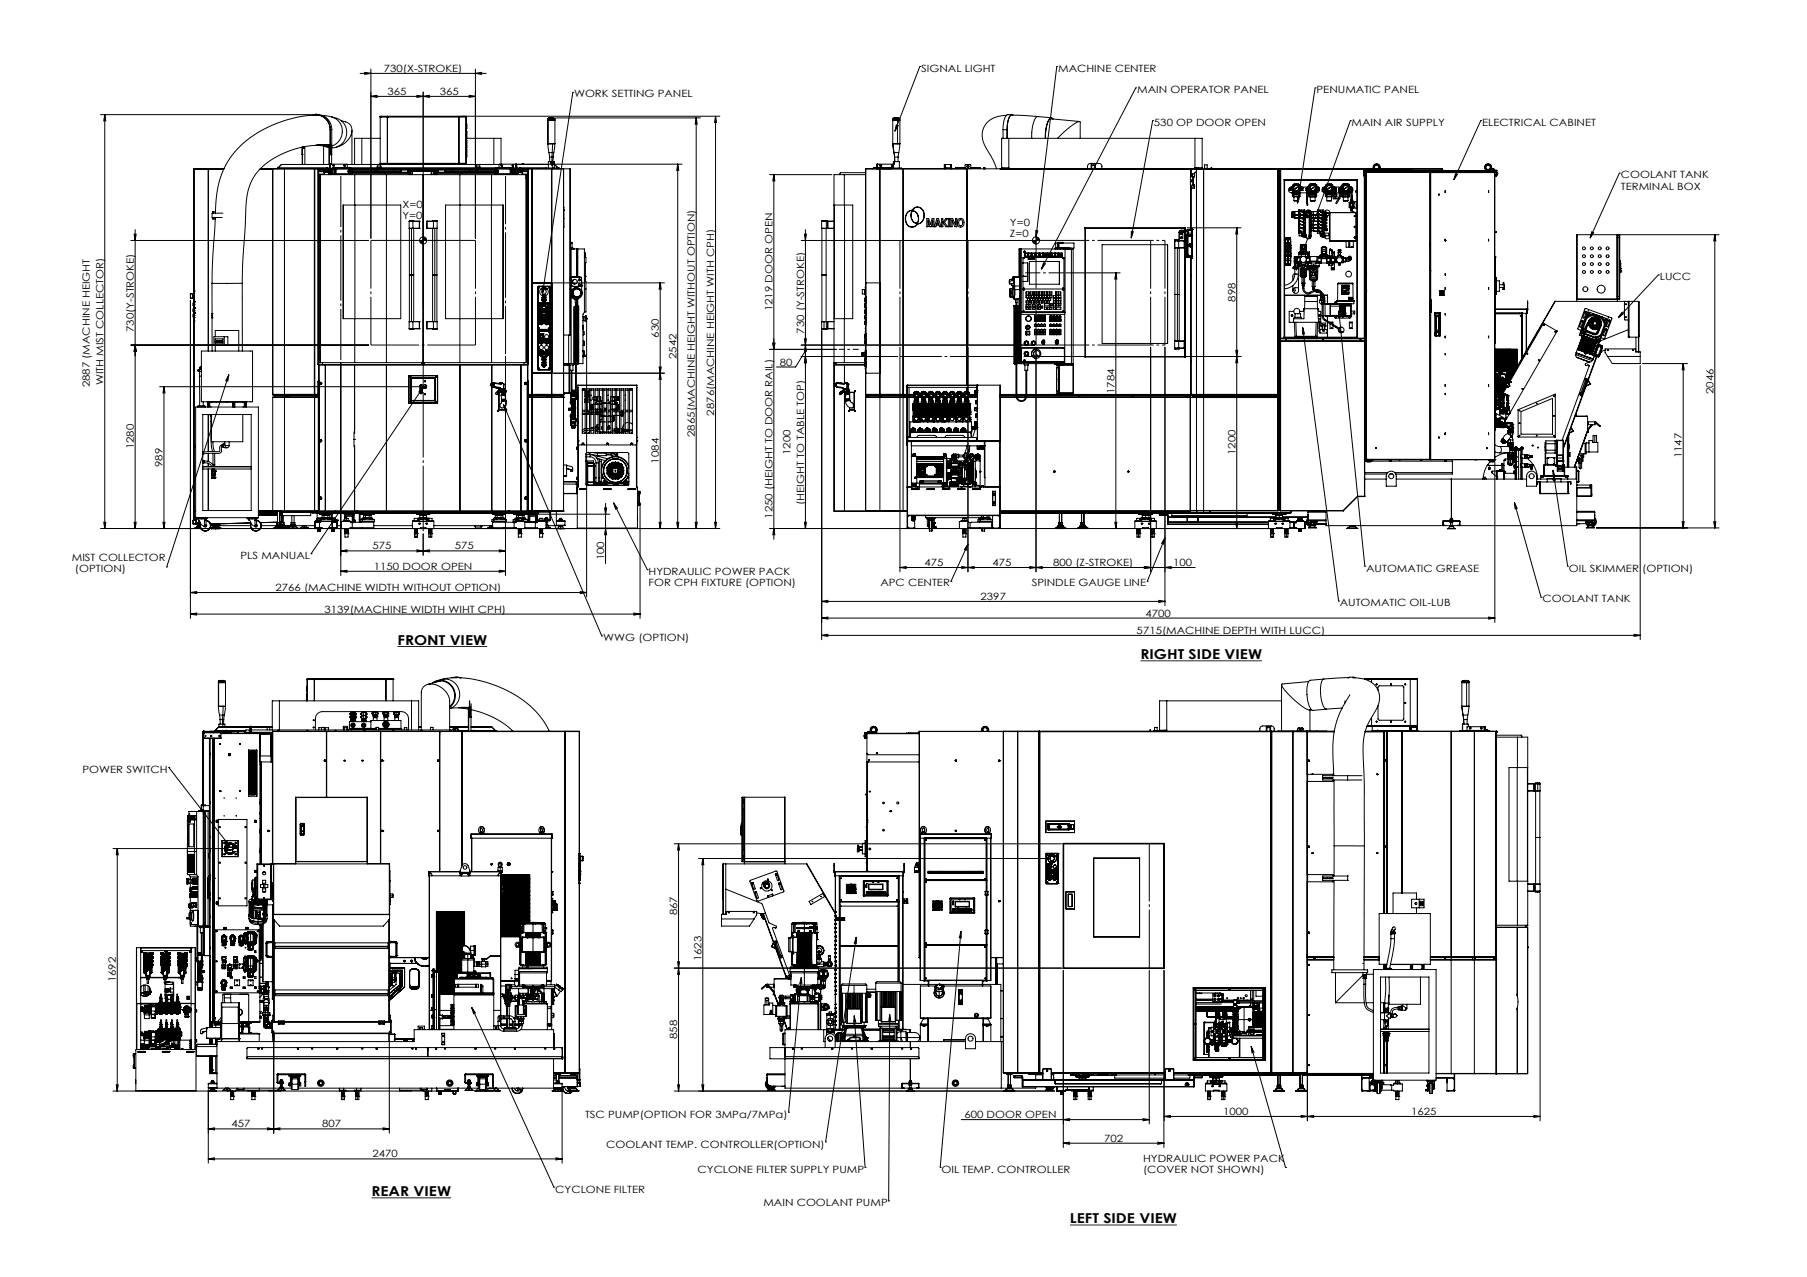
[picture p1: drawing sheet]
<svg xmlns="http://www.w3.org/2000/svg" width="841mm" height="594mm" viewBox="0 0 841 594" stroke-linecap="round" stroke-linejoin="round" font-family="sans-serif">
<defs><g id="words">
<g font-size="6.3">
<text x="185" y="300">FRONT VIEW</text>
<text x="531" y="306">RIGHT SIDE VIEW</text>
<text x="173" y="556">REAR VIEW</text>
<text x="498" y="569">LEFT SIDE VIEW</text>
</g>
<g font-size="4.7">
<text x="179" y="33">730(X-STROKE)</text>
<text x="429" y="33">SIGNAL LIGHT</text>
<text x="492" y="33">MACHINE CENTER</text>
<text x="180" y="44">365</text>
<text x="205" y="44">365</text>
<text x="267" y="45">WORK SETTING PANEL</text>
<text x="529" y="43">MAIN OPERATOR PANEL</text>
<text x="613" y="43">PENUMATIC PANEL</text>
<text x="537" y="58">530 OP DOOR OPEN</text>
<text x="629" y="58">MAIN AIR SUPPLY</text>
<text x="690" y="58">ELECTRICAL CABINET</text>
<text x="754" y="83">COOLANT TANK</text>
<text x="754" y="88">TERMINAL BOX</text>
<text x="187" y="97">X=0</text>
<text x="187" y="102">Y=0</text>
<text x="470" y="105">Y=0</text>
<text x="470" y="110">Z=0</text>
<text x="772" y="130">LUCC</text>
<text x="575" y="140" transform="rotate(-90 575 140)">898</text>
<text x="360" y="145" transform="rotate(-90 360 145)">1219 DOOR OPEN</text>
<text x="62" y="154" transform="rotate(-90 62 154)">730(Y-STROKE)</text>
<text x="374" y="155" transform="rotate(-90 374 155)">730 (Y-STROKE)</text>
<text x="307" y="157" transform="rotate(-90 307 157)">630</text>
<text x="315" y="167" transform="rotate(-90 315 167)">2542</text>
<text x="363" y="170">80</text>
<text x="48" y="179" transform="rotate(-90 48 179)">WITH MIST COLLECTOR)</text>
<text x="42" y="180" transform="rotate(-90 42 180)">2887 (MACHINE HEIGHT</text>
<text x="519" y="183" transform="rotate(-90 519 183)">1784</text>
<text x="797" y="183" transform="rotate(-90 797 183)">2046</text>
<text x="332" y="193" transform="rotate(-90 332 193)">2876(MACHINE HEIGHT WITH CPH)</text>
<text x="323" y="203" transform="rotate(-90 323 203)">2865(MACHINE HEIGHT WITHOUT OPTION)</text>
<text x="62" y="209" transform="rotate(-90 62 209)">1280</text>
<text x="307" y="216" transform="rotate(-90 307 216)">1084</text>
<text x="368" y="212" transform="rotate(-90 368 212)">1200</text>
<text x="575" y="212" transform="rotate(-90 575 212)">1200</text>
<text x="783" y="213" transform="rotate(-90 783 213)">1147</text>
<text x="76" y="217" transform="rotate(-90 76 217)">989</text>
<text x="374" y="235" transform="rotate(-90 374 235)">(HEIGHT TO TABLE TOP)</text>
<text x="360" y="241" transform="rotate(-90 360 241)">1250 (HEIGHT TO DOOR RAIL)</text>
<text x="173" y="256">575</text>
<text x="212" y="256">575</text>
<text x="33" y="261">MIST COLLECTOR</text>
<text x="112" y="260">PLS MANUAL</text>
<text x="281" y="261" transform="rotate(-90 281 261)">100</text>
<text x="430" y="263">475</text>
<text x="462" y="263">475</text>
<text x="490" y="263">800 (Z-STROKE)</text>
<text x="546" y="263">100</text>
<text x="35" y="266">(OPTION)</text>
<text x="174" y="265">1150 DOOR OPEN</text>
<text x="302" y="267">HYDRAULIC POWER PACK</text>
<text x="636" y="266">AUTOMATIC GREASE</text>
<text x="730" y="266">OIL SKIMMER (OPTION)</text>
<text x="128" y="275">2766 (MACHINE WIDTH WITHOUT OPTION)</text>
<text x="302" y="273">FOR CPH FIXTURE (OPTION)</text>
<text x="410" y="273">APC CENTER</text>
<text x="480" y="273">SPINDLE GAUGE LINE</text>
<text x="456" y="279">2397</text>
<text x="624" y="282">AUTOMATIC OIL-LUB</text>
<text x="718" y="280">COOLANT TANK</text>
<text x="151" y="285">3139(MACHINE WIDTH WIHT CPH)</text>
<text x="533" y="287">4700</text>
<text x="281" y="298">WWG (OPTION)</text>
<text x="529" y="295">5715(MACHINE DEPTH WITH LUCC)</text>
<text x="38" y="359">POWER SWITCH</text>
<text x="315" y="426" transform="rotate(-90 315 426)">867</text>
<text x="326" y="447" transform="rotate(-90 326 447)">1623</text>
<text x="54" y="457" transform="rotate(-90 54 457)">1692</text>
<text x="315" y="483" transform="rotate(-90 315 483)">858</text>
<text x="272" y="520">TSC PUMP(OPTION FOR 3MPa/7MPa)</text>
<text x="449" y="520">600 DOOR OPEN</text>
<text x="569" y="519">1000</text>
<text x="657" y="519">1625</text>
<text x="108" y="524">457</text>
<text x="150" y="524">807</text>
<text x="282" y="534">COOLANT TEMP. CONTROLLER(OPTION)</text>
<text x="514" y="531">702</text>
<text x="173" y="538">2470</text>
<text x="325" y="546">CYCLONE FILTER SUPPLY PUMP</text>
<text x="438" y="546">OIL TEMP. CONTROLLER</text>
<text x="532" y="540">HYDRAULIC POWER PACK</text>
<text x="532" y="546">(COVER NOT SHOWN)</text>
<text x="258" y="555">CYCLONE FILTER</text>
<text x="355" y="561">MAIN COOLANT PUMP</text>
</g>
</g></defs>
<g fill="none" stroke="#000" stroke-width=".47">
<path d="M168 34h58M170 34h3l-3 1M173 32v79M221 32v79M224 34h-3l3 1M428 31h.1M428 31l-11 30M492 31h.1M492 31l-10 79M47 53h99M49 53v193M49 53v3"/>
<path d="M49 53l-1 3M145 54a7 7 0 0 1 9 6v12M146 54h-7a46 46 0 0 0-35 25 49 49 0 0 0-4 20M146 54a7 7 0 0 1 8 6M147 53h1a7 7 0 0 1 6 7M147 53l1 1M147 53v1M147 54h.1M148 53l-1 1h1M150 54h4M154 54a7 7 0 0 1 7 8 7 7 0 0 1-7 7M154 54a7 7 0 0 1 5 7 7 7 0 0 1-5 7"/>
<path d="M159 56l2 1a5 5 0 0 1 3 4 5 5 0 0 1-3 5l-4 2M173 45h48M173 45h3M176 44l-3 1M177 54h.1M177 54h40M180 54v22M180 54h.1M194 44l6 1M197 43v35M200 44l-6 1M214 54h.1"/>
<path d="M214 54v22M217 54h.1M217 54v22M217 58h.1M217 60h.1M217 54v23M217 58v2M218 44l3 1M221 45h-3M255 56h.1M255 55h.1M255 55v12"/>
<path d="M255 56h3M255 55h3M256 55h.1M256 55h2M258 55h.1M258 55v12M259 55h67M267 43h.1M267 43l-14 93M324 55v191M324 55l1 3M324 55v3"/>
<path d="M333 54v192M333 54l1 3M333 54v3M335 54h-158v23M416 56h3M416 55h2M416 55v12M416 55h.1M416 55h1M417 58v3M417 55h1M417 55h.1"/>
<path d="M418 55h1M418 55h-2M418 55h.1M418 55v12M418 58l-1 3M419 55v12M468 54l-5 1-3 2a12 12 0 0 0 1 15l3 7M471 54h12M471 53h-2l-1 1-1 3v3M471 54h-1l-1 2v4M471 54a2.5 2.5 0 0 0-2 3v3M483 54l6 1"/>
<path d="M483 54a11 11 0 0 0-3 10M489 55l13 2M490 55a5 5 0 0 0-3 6v3v-2a6 6 0 0 1 3-7M502 57l-4 2-6 5M502 57l1 7M529 41h.1M529 41l-44 84M536 56h.1M536 56l-10 55M612 41h.1M612 41l-8 53M628 56h.1"/>
<path d="M628 56l-25 70M689 56h.1M689 56l-12 28M90 79h7M90 79h.1M90 79v161M97 79h.1M97 79v84M104 79h-7M121 79h6M127 79h5M127 79v104"/>
<path d="M129 78h.1M129 78v1M132 79h125M132 79v104M141 72h.1M141 68v9M141 69h1M141 69h.1M142 69h.1M142 68l-1 1M142 68v1M142 68v9"/>
<path d="M146 79h.1M146 79v105M147 68h7M148 67h6M148 79h.1M148 80h3M151 68v9M151 80h.1M151 68l2 1M151 68h-4l-7 1a32 32 0 0 0-24 17 119 119 0 0 0-2 26l-1 20M151 68h2M152 79h-4"/>
<path d="M152 79h.1M152 78h.1M152 78v1h1M153 79h.1M153 79v1M153 68h.1M153 68v9M153 79l1 1h-1M153 76v2h1h-25M153 77h-22l-2 1M153 79h-2v1h2M153 76h.1"/>
<path d="M154 79h.1M154 79v1M154 79l-1 1 1 1M154 76v3v-3M154 60v12M154 72h.1M154 60h.1M154 76h.1M154 78h.1M154 67h.1M154 69h.1M154 71h.1"/>
<path d="M154 70h.1M154 67v2M154 70v1M154 60v16M154 79v2M155 79v2M155 78h.1M155 78h1M155 77h.1M156 78h.1M156 79v2M156 78h-1"/>
<path d="M156 78v1M156 78h1M156 78v3M156 78h81M157 78h6M157 78h-1M157 78h.1M157 78h-5M157 78v1M158 78h.1M159 78h.1M160 77h.1"/>
<path d="M160 77h1zM162 76h-9M162 76h.1M162 76v2M162 77h70M162 80v-1l1 1h-1M162 78h.1M162 79v1M162 80h.1M163 78h.1M163 78v1M163 78l1 1"/>
<path d="M163 79h.1M163 79l1 1M163 80h.1M163 79h68M163 79v2M163 80h24M164 80h-1M164 80h.1M164 80h23M164 79h.1M164 61v16M164 79v1"/>
<path d="M168 64h-3v13M168 64v13M168 64h9M175 79h1M176 77l1 1h-1zM177 76h40M177 76v1M177 76h.1M184 79h.1M187 79v1h3v-1M190 80h2M192 80h.1"/>
<path d="M194 76h.1M194 76v1M194 76h1M195 76h1M195 76h.1M195 76v1M196 76h.1M196 76v1M196 76h2M198 76h.1M198 76v1M198 76h1"/>
<path d="M199 76h.1M199 76v1M199 76h1M200 76h.1M200 76v1M201 80v1M202 80h2M202 80h.1M204 79v1h3v-1M207 80h24M210 79h.1M217 76h.1"/>
<path d="M217 63h.1M217 65h.1M217 61h.1M217 62h.1M217 67h.1M217 69h.1M217 71h.1M217 72h.1M217 73h.1M217 63v2M217 65v2M217 67v2"/>
<path d="M217 69v2M217 72v1M217 61v1M217 64h13M218 79h1M222 77l1 1h-1zM222 79h.1M230 64h3v12M230 64v13M231 79v2h10v-2M231 78h.1M231 78l-1 1"/>
<path d="M231 78v1M231 80h.1M232 78h.1M232 78h-1M232 79v1M232 80v-1l-1 1h1M233 77h1zM234 77h.1M234 78h.1M235 78h.1M235 78h-1M236 78h.1"/>
<path d="M237 78h.1M237 78v1M237 78h5M237 78h1M237 78h-6M237 79v2M238 78v3M238 78h.1M238 78h1M238 78v1M238 79v2M239 77h.1"/>
<path d="M239 78h.1M239 77h-1h1M239 79v2M239 79h.1M240 79h.1M240 79v1M240 79v2M240 76h.1M240 79l1 1h-1M240 76v3v-3M240 79h-1v1M240 79l1 1"/>
<path d="M240 76h1M241 76h-9v2M241 76v3M241 77h14M241 79h2v1M241 79h.1M241 79h1M241 80l-1 1M241 76h76M242 78h.1M242 79h4v104M243 76v1"/>
<path d="M243 76h.1M243 80h3M243 76l1 1M245 79h.1M246 79v91h-17M248 79h.1M248 79v105M254 78h3M254 78h-14h1M254 78v1M255 67v4M255 67h2"/>
<path d="M255 67h.1M255 67h3M255 71l1 2M255 71h2M256 73h1M256 73v2M256 75h1M256 76h1M256 75h-1v3M256 75v1l1 1M257 79h5M257 79v104"/>
<path d="M257 76h.1M257 76v1M257 75v1M257 75h.1M257 73h.1M257 73v2M257 71v2M257 71h1M257 77v1M257 67h1M257 67v4M257 75h1"/>
<path d="M257 78h2M257 76h1M257 78v1M258 76l-1 1M258 75v3M258 75v1M258 71l-1 2M258 77h.1M258 77l2 1M258 67v4M259 78v1M259 78h1"/>
<path d="M260 78h.1M260 78v1M262 79h3M262 79v159M262 79v17M265 79v77M315 76v170M315 76l1 3M315 76v3M403 79h.1M403 79v104M403 79h17"/>
<path d="M407 78h.1M407 78h1M408 78h.1M408 78h-1M408 76v3M408 76h.1M408 78v1M408 78l-2 1M408 76v2M408 78h7M409 76h-1M410 78v105"/>
<path d="M410 77h.1M410 78h.1M415 78v1M415 78l5 1M415 77h.1M416 67v4M416 67h2M416 67h.1M416 67h3M416 76v1v-1M416 77v1h-8M416 78h-8"/>
<path d="M416 76h-8M416 76h.1M416 71v2M416 71h.1M416 71h2M416 75h3v3M416 73h.1M416 75v1M416 73v2M416 73h2M418 67h1M418 73v2"/>
<path d="M418 71v2M419 67l-1 4M420 79h137M420 79v104M439 78h4M439 78v-1h4v1M440 78h.1M440 77v2l-1-1M443 78h.1M443 77v2v-1M445 78v1M449 78h.1"/>
<path d="M449 78h-4h4M449 79v-2h3v2M449 78v1M450 79h.1M450 78h1M450 79v100M452 78v1M452 78h.1M452 78h4h-4M452 78h-3M456 78v1M458 78h.1"/>
<path d="M458 78v1M466 79h.1M466 78h4M467 60h2M467 60v4M469 60v4M469 78v1M470 64h-4v15M470 64h86M470 64v15M506 79v-2l2-1h4l1 3M508 79v-3h2v3"/>
<path d="M508 79v-2h2v2M554 79h.1M554 79v3M556 78h4M556 64h4v15M556 64v15M556 78v1M557 78v105M557 78v1M557 79h3M558 78v1M559 78v1"/>
<path d="M560 79h.1M560 79h36M560 79v104M560 78v1M560 78h2M561 78v-1h1v1M562 78v1M564 78h.1M564 79v-1v1M595 79h.1M595 79v104M595 79v105"/>
<path d="M595 79v80M596 79v158M596 79h.1M596 79h39M596 79v78M635 79v3M635 79h.1M635 79v78M635 79v1h31M636 79h.1M636 80h.1M636 79v135"/>
<path d="M636 80h1M636 79h1M637 80h.1M637 79v1M637 79h.1M637 79h1M638 79h.1M638 79h-3M638 79h2M638 79v1M639 79h-4M640 79a1.7 1.7 0 0 1-1-2 1.7 1.7 0 0 1 3 0 1.7 1.7 0 0 1 0 2"/>
<path d="M640 79h.1M640 79a1.5 1.5 0 0 1 0-2 1.5 1.5 0 0 1 2 0 1.5 1.5 0 0 1 0 2M640 79v1M640 79h1M640 79a1.2 1.2 0 0 1 0-2 1.2 1.2 0 0 1 2 0 1.2 1.2 0 0 1-1 2M640 79a1 1 0 0 1 0-2 1 1 0 0 1 2 0 1.1 1.1 0 0 1-1 2M641 79h.1M641 79h1M642 79h.1M642 79v1M642 79h-1M642 79h29"/>
<path d="M654 80h.1M654 79h.1M654 79v1M654 79h22M655 79v1M657 79h.1M671 79h.1M675 80h.1M676 79v1M676 79h.1M676 80h.1M676 80h1"/>
<path d="M677 80h.1M677 80h1M677 79h-35M677 79h14M690 80h.1M691 80h.1M691 79v1M691 79h.1M691 79h2M692 79h.1M692 79h1M692 79a1 1 0 0 1 0-2 1 1 0 0 1 1 0 1 1 0 0 1 0 2"/>
<path d="M693 79h.1M693 79v1M693 79h3M693 79h-2M693 79h2M693 79h1M694 79a1.2 1.2 0 0 0-1-2 1.2 1.2 0 0 0-1 0 1.2 1.2 0 0 0 0 2M694 79a1.5 1.5 0 0 0-1-2 1.5 1.5 0 0 0-2 0 1.5 1.5 0 0 0 1 2M694 79a1.6 1.6 0 0 0-1-3 1.6 1.6 0 0 0-2 1 1.6 1.6 0 0 0 1 2M694 80h.1M694 79v1M694 79l1 1h-59"/>
<path d="M695 79h.1M695 80h.1M695 79h-1M695 80h1M696 80h.1M696 79v1h-60M696 79v1M696 79h1M696 79v3M697 79v3M99 99h.1M99 99h1"/>
<path d="M104 99h-5v2h4M148 83h1M148 81h17M148 81h3M149 81v2M149 81v88M151 80v1M152 80h.1M153 80v1M153 81h10M153 81h.1M153 80h.1"/>
<path d="M153 81h1M154 80h.1M154 81h.1M154 80v1M163 80h28v1M163 81h28M163 81h1M164 80v1M164 81h.1M165 81h15M165 95h22v53h-22M165 95h-5v53h5"/>
<path d="M165 81v14M165 95v53M166 80h.1M179 80h.1M180 81h34M180 81v88M185 80h1M187 80h.1M189 80h.1M191 80v1M191 80l-1 1M191 81h.1"/>
<path d="M191 81h1M192 81v-1h-2h14h-2v1M197 81v88M197 82h.1M197 81v89M202 81h1M203 81h.1M203 80v1M203 80h.1M205 80h.1M206 80h.1M207 95h27v53h-27z"/>
<path d="M208 80h1M214 81h15M214 81v88M214 80h1M215 80h.1M228 80h.1M229 81h17M229 81v88M230 80h-27M230 80v1M230 80h-27v1M230 81h.1"/>
<path d="M231 80l-1 1M239 80h.1M240 80h.1M240 80v1M240 81h.1M240 80l-1 1M240 81h1M241 81h.1M241 80v1M241 80h.1M241 80h2M243 81h3"/>
<path d="M243 80v1M245 83h1M245 81v88v-86M245 81v2M262 98h.1M262 96h.1M262 96v2M262 98v4M358 81h29M360 81v170M360 81l1 3M360 81v3"/>
<path d="M388 95h9v53h-9M388 95v53M393 81h-5v88h1M393 81h10M393 81v88M403 80h-12v1M424 98l-2 1-1 3M424 98h.1M425 98h-1M425 98h.1M425 98l2 1v1M425 98l-1 1v3"/>
<path d="M425 98l1 1 1 1M425 98l-1 1v2M427 96l2 2 1 2M427 96l-2 2M427 96h.1M554 86v20M554 88h.1M555 84v1zM555 84h.1M555 82v-1h1v1h-2v4h2v1M555 81h.1M555 82v4"/>
<path d="M555 82v4h1v2h-1v-2M556 87h.1M556 81h.1M556 87v1M556 81v1M556 80h.1M598 84h.1M598 84v73M598 84h34M600 89h.1M600 88h.1M600 89h1"/>
<path d="M600 88h1M600 88v1M601 87l-1 1M601 88h.1M601 89h.1M601 87v1M601 87h.1M601 88v1M601 87a1.3 1.3 0 0 0-1 1 1.3 1.3 0 0 0 1 2h1M601 88h1M601 99h1M601 90v1l1 1"/>
<path d="M601 90h1M602 99h.1M602 88h.1M602 89h.1M602 87h.1M602 99v1zM602 90h.1M602 90h3M602 87v2M602 86h.1M602 86h3M602 89v1"/>
<path d="M602 86v1M602 87h-1M602 87v1M602 99v1h5M602 88v1M602 91h.1M602 91h2M602 89h2M602 92h2M602 92v1M602 93h2M602 86h2"/>
<path d="M602 91v1M602 90h2M603 99h-2v1h1M603 98h4v3h-4M603 98h.1M603 100h.1M603 98v3M603 88h.1M603 86h1M603 86h-1h2M603 87v1M604 87h.1"/>
<path d="M604 87h-1M604 91v3M604 90h1M604 86h.1M604 89h.1M604 90h.1M604 91v1M604 91h1M604 92v1M604 91h.1M604 89h1M604 89v1"/>
<path d="M604 98h3v11M604 100h.1M605 91h-1M605 90h.1M605 91h.1M605 98v12h1M605 86v1M605 88v1M605 98h.1M605 100h.1M605 87h.1M605 87v1"/>
<path d="M605 86h.1M605 89h.1M605 87v2M605 89v2l-1 1M605 92l-1 2M605 88h.1M605 100v-1v1M605 87h1M605 87h4M605 88h1M606 88h.1M606 87h.1"/>
<path d="M606 87v1M606 88h-1M606 89h.1M606 88v1M606 98v1v-1M606 100h.1M607 98v6M607 100h-5v1M607 99h.1M607 99h1M607 99v1h1M608 100h.1"/>
<path d="M608 99a1.4 1.4 0 0 1 1-1 1.4 1.4 0 0 1 1 1M608 99h.1M608 99v1M608 88h1M608 89h1M608 89h.1M608 88h.1M608 88v5M608 93v1M608 93h.1M608 99h-1M608 90h-3"/>
<path d="M608 94l1 1M608 87v1M608 87h1M608 99h1M608 98v1M608 98h1M608 98h.1M608 93l1 1M608 90h2M608 89v4M609 88h.1M609 87v1"/>
<path d="M609 94h-1M609 94v1M609 89h.1M609 87h.1M609 88v1M609 98v1M609 98h.1M609 99l-1 1M609 99h.1M609 90h.1M609 91l1 1M609 89h4"/>
<path d="M609 98v13M609 90h4M609 90h1M609 86h.1M609 89v3h4v-2h-1M609 88v1h1M610 90h2M610 86v1M610 88v1M610 90h.1M610 91h.1M610 98v13"/>
<path d="M610 89h.1M610 91h1M610 91h2M610 91v2M610 93h1M610 93h2M610 93h.1M610 99h.1M610 86h2M610 86h.1M610 99v11a1.3 1.3 0 0 1-1 1 1.3 1.3 0 0 1-1-1M610 99v1"/>
<path d="M611 99v1h5M611 100h-1M611 88h-1M611 93h1M611 91h1v2M611 91h1M611 87v1M611 99h-1M611 98h5v10h-5M611 98h.1M611 100h.1M611 98v10"/>
<path d="M611 87h.1M612 90h.1M612 86h.1M612 89h.1M612 91h.1M612 93h-1M612 93h.1M612 91h-2M612 89h1M612 86v1M612 88v1M612 88h.1"/>
<path d="M612 87h1M612 87v1M612 86h-2l-1 1M612 86l1 1M613 90h.1M613 90h-1M613 88h.1M613 89h.1M613 87h.1M613 86h.1M613 88h-1M613 90h-4"/>
<path d="M613 86h-1M613 87l-1 1M613 89v1M613 86h-4M613 91l-1 1M613 87v1M613 87h1M613 88v1h1M613 98h.1M613 100h.1M613 89h1M613 88h1"/>
<path d="M613 98v10M614 88h.1M614 88h-1M614 87v1M614 87h.1M614 100v-1v1M614 89h.1M614 88v1M614 88v1l-1 1M615 98v1v-1M615 100h.1M615 98v10"/>
<path d="M615 89h.1M615 88h.1M615 89h1M615 88h1M615 88v1M616 88h.1M616 88l-1 1M616 88h-1M616 100h-5v1M616 89l2 1M616 87v1M616 89h.1"/>
<path d="M616 99h.1M616 100h1M616 99v1M616 88h1M616 99a1.3 1.3 0 0 1 2-1 1.3 1.3 0 0 1 1 1M616 88v1M616 87h.1M616 87h1M616 100h.1M617 88h.1M617 87h.1M617 87v1"/>
<path d="M617 87h-1M617 90v1v1M617 90h.1M617 99h1l-1 1M617 99v1M617 99h.1M617 86h3M617 89v1M617 86h.1M617 89h.1M617 90h1M617 90h3"/>
<path d="M617 88v1M617 88h-1M617 99h-1M617 86v3M617 91h1M617 92h.1M617 89h3M617 92h3M617 91h3M617 92l1 1M618 86h1M618 86h2"/>
<path d="M618 93h2M618 99h1v1h-1M618 91h2M618 91v1M618 90h.1M618 86h.1M618 89h.1M618 90h1M618 87v1zM619 86h1v-1h-2v1M619 86h1M619 99h.1"/>
<path d="M619 99v13M619 99h12M619 87h.1M619 90h1M619 86h.1M619 89h.1M619 90h.1M620 91v1M620 90h.1M620 86h.1M620 91h.1M620 92v1"/>
<path d="M620 92h.1M620 89h.1M620 89v1M620 86v3M620 87h.1M620 88v1M620 88h1M620 88h.1M620 87v1M620 90v1v1M621 92h.1M621 91h1"/>
<path d="M621 90h.1M621 90v2M621 87h.1M621 88h.1M621 87v1M621 87h3M621 87h-1M621 89h.1M621 89h1M621 88h1M621 88v1M621 90v1"/>
<path d="M621 90h1M621 90h-2M621 89v1M621 91v1M621 87l1 1M621 92h1M622 90h1M622 89v1M622 88h.1M622 89h.1M622 90h.1M622 90v1"/>
<path d="M622 88v1M622 90v2M623 89h.1M623 88h.1M623 89h1M623 88h1M623 92h1M623 88v1M623 92l-1 3M623 89v2M623 91v1M623 91h1"/>
<path d="M624 87l-1 1M624 88h.1M624 89h.1M624 87v1M624 92l-2 3M624 91v1M624 90h1M624 89v2M624 88v1M624 87h.1M624 87h1M624 91l1 1"/>
<path d="M625 88h.1M625 87h.1M625 88h-1M625 87v1M625 90h3M625 90h.1M625 86h.1M625 86h3M625 86v1M625 88v2M625 88v1M625 91h.1"/>
<path d="M625 91h2M625 89h3h-1M625 89h.1M625 91h1M625 91v2M625 93h1M625 93h2M625 93h.1M625 86h2M625 90h2M626 88h.1M626 93h1"/>
<path d="M626 91h1M626 87v1M627 87h.1M627 87h-1M627 90h1M627 90h.1M627 86h.1M627 89h.1M627 91h.1M627 93h-1M627 93h.1M627 91h1"/>
<path d="M627 91v2M628 90h.1M628 91h-1M628 91h.1M628 86v1M628 88v1M628 88h.1M628 87h.1M628 87v1M628 88v4h-4v-2M628 86h.1M628 90h-3"/>
<path d="M628 88h1M628 91v1M628 96h.1M628 95h.1M628 87h1M628 94h.1M628 97h.1M628 94v3M629 87h.1M629 88h.1M629 87v1M629 97v1v-1"/>
<path d="M629 93h.1M629 97h.1M629 89h.1M629 93v1M629 88v1M629 96h.1M629 89v4M629 97v1M629 88h-1M629 98v1M629 98h.1M629 90h-1"/>
<path d="M629 93v-2v2M629 94v2v-2M629 98l1 1M629 87v2M629 88v6M630 94v3h-2v-3h3M630 97h1M630 96h.1M630 95v-1v3M630 96v1M630 99h.1M630 99h1"/>
<path d="M630 95h.1M631 99h-12v13M631 99h.1M631 89h1M631 99v13M631 94h1M631 97h1M631 99h1M631 94v3M632 89v1M632 84v73M632 84h-34"/>
<path d="M635 82h.1M635 80h1M635 90h.1M635 95h1M635 97h1M635 84h.1M635 83h.1M635 81h.1M635 87h1M635 81v76M635 91h1M635 85h1"/>
<path d="M635 82h1M635 84h1M635 91h.1M635 91v3h1M635 91h1h-1M635 93h1M635 81v3M636 82h.1M636 83h.1M636 85h.1M636 84v1M636 84h.1"/>
<path d="M636 83h-1M636 81v1M636 83v1M636 81h.1M636 100h-1M636 81h-1M636 80v1M636 80h30M652 80h.1M666 80h.1M666 80v134M666 90h.1"/>
<path d="M666 85h.1M666 84h.1M666 93h.1M673 89h.1M677 81v3M678 81l-1 3M679 80h.1M679 80h12M693 89h.1M694 80h1M696 80v1M696 80h-30"/>
<path d="M696 81v133M696 80v134M696 81h.1M696 81v1M696 82h.1M696 82h1M697 82h-1M697 80v1M754 81h.1M754 81l-14 30M61 112h111M62 109l1 3v-3"/>
<path d="M63 107v139M99 101v1M99 102h1M100 101l-1 25v37M190 106h.1M190 103h2M190 103v3M190 106h2M191 103h.1M191 103h2M191 106v44M192 103h-2"/>
<path d="M192 103h.1M192 106v44M192 103h3M192 106h.1M192 103v3M193 103h.1M193 106v44M195 106h.1M195 103h.1M195 103v3M195 106h-3M195 112h4"/>
<path d="M199 103h.1M199 106h.1M199 103v3M199 103h3M199 106h3M201 103h.1M201 103h2M201 106v44M202 106h.1M202 103h.1M202 106h1M202 103v3"/>
<path d="M202 103h1h-1M202 106v44M203 103v50M203 106h.1M262 102h.1M262 106v77M262 102v4M262 106h.1M265 113h1M265 116h7v29M265 116h2M265 115h1"/>
<path d="M266 116v13M266 115v1M266 113v2M267 116h.1M268 116h1M268 116v1M268 116v13M268 117h.1M268 120h.1M268 117h1M269 116v13M272 120h1v25h-1"/>
<path d="M272 118h.1M272 118v1M272 119h.1M374 109l1 3v-3M375 107v139M382 106h.1M382 103h3M382 106h3M382 103v3M383 103h.1M383 106v44M383 103h1"/>
<path d="M384 103h.1M384 106v44M385 103h-3M385 103h.1M385 103h3M385 106h.1M385 103v3M388 106h-3M421 102l1 2 2 2M421 102h.1M421 102l1 3 2 1M424 102l1 1 2 1"/>
<path d="M424 101l1 2 2 1M424 101v1M424 106h.1M427 104h.1M427 104l-3 2M427 100v3v1M427 100h.1M430 100v1a3 3 0 0 1-3 3M430 100h.1M430 100a4 4 0 0 1-3 4M431 102h1l1 2 1-2h1v3h-1v-2l-1 2-1-2v2h-1zM436 102h1l1 3h-1h-1h-1z"/>
<path d="M436 102l1 2h-1zM438 102h1v3h-1zM440 102h1l-1 1 1 2h-1l-1-2zM441 102h1v3h-1zM443 102l2 3v-3v3h-1l-1-2v2zM446 102a1.4 1.4 0 0 1 2 2 1.1 1.1 0 0 1-2 1zM475 116v19M475 116v53M475 116v29M476 120h19v25M476 120v2M477 117h.1"/>
<path d="M477 119h8M477 118h8M477 118v1M477 118h.1M477 119h1M478 119h.1M478 118h-1M479 118v1l-1-1M479 118h-1M479 118h.1M479 118v1h1M480 119h.1"/>
<path d="M480 118h-1M480 118v1M480 118h2v1M480 118h.1M480 119h2M482 119h.1M482 118v1M482 118h.1M482 107v3M482 110v4M482 119h1M482 119v-1h1v1"/>
<path d="M483 107l-1 3M483 119h.1M484 119h.1M484 118v1M484 118h.1M484 112h-111M484 119h1M485 119h.1M485 118v1M485 118h-1v1M486 118v1M486 118h.1"/>
<path d="M486 119h.1M486 119h1M486 118h1v1M486 118l1 1zM487 118h-1l1 1M487 119h.1M487 118v1M487 118h.1M487 118l1 1M488 119h.1M488 118h.1M488 118l1 1z"/>
<path d="M488 118v1M489 119h.1M489 118v1h-1M489 118h-1l-1 1M489 118h.1M489 118h-3v1h3M489 118v1M489 119h5M489 118h5M489 118h2M490 118v1M490 119h.1"/>
<path d="M490 118h.1M491 118v1M491 116h.1M491 119h-2M491 118h1M491 118h.1M491 119h.1M491 116h1M491 115v-2h4h-3v2M492 115l-1 1M492 115h.1M492 115v1"/>
<path d="M492 116h3M492 115l2 1M492 118l1 1h-2M493 118h-1M493 118v1M493 119h.1M493 113v3zM493 118h.1M493 115h.1M493 113h.1M493 113h7v2h-5M493 119h1"/>
<path d="M493 119v-1h1v1M493 118l1 1zM493 118l1 1M494 116h.1M494 118l-1 1h1M494 115h.1M494 119h.1M494 115v1M494 118v1M494 118h.1M495 115h.1M495 115l-1 1"/>
<path d="M495 115l1 1M495 115v1M495 116h.1M495 116h4M496 116v29M497 115v1M497 115h.1M498 115v1M499 116v53M505 106h47v1M505 106h.1M505 106v60"/>
<path d="M505 106h47M513 114h30v46h-30zM527 108l-1 3M528 108l-2 3M547 115h.1M547 112v3M547 112h.1M547 115h2M547 112h1M547 112v47M547 112h2M548 115v44"/>
<path d="M548 112h1M548 112h.1M549 115h2M549 112h2M549 112h.1M549 115h.1M549 112v3M549 115v44M549 111h.1M549 108h.1M549 108v3M549 108h3h-3"/>
<path d="M549 107h.1M549 107h1M549 107l1 1M550 107h3M550 107h.1M550 111h.1M550 109h.1M550 110h.1M550 107v1M551 108h.1M551 108v3h-2M551 107v1"/>
<path d="M551 112h.1M551 115h.1M551 107h.1M551 106v2M551 108v58M551 108l1 58h-47M552 106h.1M552 106v1M552 108v58M552 107l-1 1M552 117v2M552 117h.1"/>
<path d="M553 106h25M553 108h2M553 107h.1M553 119l-1 1M553 107v2M553 109v10M553 119h.1M553 119v1M553 110h.1M553 119h2M553 110h2M553 108v1"/>
<path d="M553 109h-1v11h3M553 109h.1M553 114h.1M553 107v1M553 119h1M553 110v9M553 109v1M553 109h2M554 119h-1M554 119h.1M554 114h.1M554 110h.1"/>
<path d="M554 115h.1M554 113h.1M554 113v1M554 109v1M554 109h.1M554 106h.1M554 106h1v14h-1M554 114h1M554 120h.1M554 120h1M555 114h.1M555 107h.1"/>
<path d="M555 119h.1M555 114h-1M555 109v1M555 110h.1M555 119v1M555 107h-5M555 107h-2M576 106v140M576 106v3M576 106l-1 3M598 114h.1M598 114v5"/>
<path d="M598 119v1M598 119v4M598 114h3v6h-3M598 112h.1M598 113h.1M598 113h1M598 111h1M598 112h1M598 111h.1M598 115h1v1h-1zM598 118h.1M599 113h-1"/>
<path d="M599 111h.1M599 111h-1M599 113h.1M599 111v3M599 112h.1M599 111h-1v3M599 114v6M600 119v4M600 112h.1M600 113h.1M600 113h-1M600 111h1"/>
<path d="M600 112h1M600 111h.1M600 115l1 1h-1zM600 118h.1M600 113h1M601 111v3M601 112h.1M601 111h-1v3M601 114h-3M601 119v1M601 119h-3M601 101h1"/>
<path d="M602 101h.1M602 100v1zM602 100h-1v1h2M603 101h.1M603 119v4M603 119v3M604 119v3M604 119h.1M604 120h1M604 101v7h3M604 119v-2h5v2M604 118h5"/>
<path d="M605 118h4M605 101h.1M605 103h.1M605 104h2M605 106h.1M605 101v1M605 103h2M605 119h.1M605 106h2M605 117h.1M605 117h3M605 119v1"/>
<path d="M605 114h3M605 114v2h3v-2M605 114h.1M605 114v2h1v-2M605 117h1M605 116v1M605 114h1M605 114v2M606 118v2M606 114h.1M606 109h.1M606 117h.1"/>
<path d="M606 109h1M606 109v1M606 108v1M606 110h.1M606 119h-4v4h2M606 114h1M606 114v2h1v-2M606 117h1M606 110h2M606 110h1M607 101v1M607 104h.1"/>
<path d="M607 105h-2M607 109h.1M607 106h.1M607 103h.1M607 105h.1M607 109l-1 1M607 109v1M607 105v3l-2-1M607 108v1M607 117h.1M607 109v1v-1M607 109h1"/>
<path d="M607 114h.1M607 119h14v3h-19M607 106v1M607 102v1M607 101h2M607 100h.1M607 114h1M607 117h1M607 101h.1M607 100v1M607 105v1M607 103v1"/>
<path d="M607 100h2M607 114v2h1v-2M607 101h1M608 118v2M608 109h.1M608 109v1M608 110h.1M608 101v8M608 101h.1M608 100v1M608 114v2M608 114h.1"/>
<path d="M608 117h.1M608 116v1M608 119v1M608 117h1v5M608 100l1 1h-1M608 119h.1M608 120h1zM609 101h.1M609 100v1M609 100h.1M609 118h.1M609 119h.1"/>
<path d="M609 101h-1M610 119v2M610 103h.1M610 100h1M610 101h1M610 105h1M610 106h1M610 104h1M610 107h.1M610 101h.1M610 105h.1M610 104h.1"/>
<path d="M610 102h.1M610 103h1M610 106h.1M610 107h1M610 105v1M610 103v1M610 106v1M610 100v1M610 102v1M611 103v1h5M611 102v1h2M611 106v1h2"/>
<path d="M611 106h-1M611 103h-1M611 102h-1M611 101h5M611 106h5M611 105h.1M611 106h.1M611 101h.1M611 103h.1M611 104h.1M611 108h.1M613 119v2"/>
<path d="M613 105h.1M613 106h.1M613 101h.1M613 103h.1M613 104h.1M613 108h.1M613 119v3M614 106h.1M614 104h.1M614 103h.1M614 101h.1M614 108h.1"/>
<path d="M614 119h.1M614 120h.1M614 119h4M614 109h1M614 109h.1M615 109h.1M615 109v1M615 108v1M615 109h-1M615 119h.1M615 110h.1M615 105h.1"/>
<path d="M615 103h.1M615 101h.1M615 106h.1M615 118v1M615 119v3M615 119h1M615 110h2M615 118h.1M615 118h2M615 115v4M615 115v3M615 117h2"/>
<path d="M615 115h2M615 109h1M615 119v1M615 117v1h2v-1M616 109h.1M616 109h-1M616 115h.1M616 105h-5v1M616 103h-5M616 115h1M616 109v1l-1-1M616 109h1"/>
<path d="M616 118v1h1v-1M616 101h1M616 103h1M616 105h.1M616 106h1M616 104h.1M616 109v-11h-3v10h6v2h-2M616 102h.1M616 106v1h1M616 106h.1M616 101h.1M616 100v1"/>
<path d="M616 105h1M616 104h1M616 103h.1M616 102v1M616 101v1M616 107v1M616 102h1M616 107h.1M616 118v1M616 109v1zM616 110h.1M616 106v1"/>
<path d="M616 104v1M616 109v1M616 110a1.3 1.3 0 0 0 2 1 1.3 1.3 0 0 0 1-1M616 105v1M616 103v1M617 106v1M617 100v1M617 107h.1M617 101h.1M617 110h.1M617 109v1M617 106h.1"/>
<path d="M617 100h.1M617 105h1l-1 1M617 103l1 1h-1M617 105v1M617 103v1M617 115h.1M617 118h.1M617 119h1M617 102h1l-1 1M617 102h.1M617 102v1M617 103h.1"/>
<path d="M617 119v1M617 115l1 4M617 100l1 1M617 106l1 1M617 115v3M617 118l1 1M617 106h-1M617 118v1M618 119h.1M618 119v3M618 101h-1M618 107h-1"/>
<path d="M618 120h1zM619 119h.1M619 116h.1M619 119v-3h1v3M619 116v1M619 112h12M619 119v3M620 119v3M620 116v1M620 118h.1M620 117h1v9h-1v-3M620 120h1z"/>
<path d="M621 118h.1M621 119h.1M621 119h-2M621 120h.1M621 120h1M622 120h.1M622 120v2M622 119h2M623 119l-1 1h-1M623 117h.1M623 116h.1M623 117v1h1v-1"/>
<path d="M623 116h1M623 119h.1M623 116v1M623 118h1M623 118v1M623 119h1M624 119h.1M624 117h.1M624 117h-1M624 116h.1M624 116v3M624 119v1h1v2h-3"/>
<path d="M624 117v-1h-1v3M625 120v2M625 120h-3M625 120h1v2h-1M626 112v3h2M627 120h1h1M627 120h.1M628 115h.1M628 112v3M629 120h.1M630 112v3h-2M631 112h.1"/>
<path d="M631 112h1M635 117h.1M635 114h.1M635 113h.1M635 111h.1M635 102h1M635 119h1M635 104h1M635 110h1M636 102h-1M666 116h.1M666 113h.1"/>
<path d="M666 115h.1M666 114h.1M673 112h.1M673 111v1M673 111h.1M693 112h.1M693 111v1M693 111h.1M696 108h.1M696 120h.1M734 109h19M734 109v31"/>
<path d="M734 109v30h19v-30M741 108l-1 3M742 108l-2 3M753 109v31M753 110h.1M753 109h1M754 109h.1M754 109v30M798 109v137M798 109l1 3M798 109v3M800 109h-47v30h1"/>
<path d="M89 140v148M90 137v2h-1v-2h1v2M90 137h.1M90 140h.1M90 136v4M90 135h.1M99 132h14M113 132v31M191 128h1zM192 128h1M201 128h1M202 128h1z"/>
<path d="M250 133h6v20h-6zM251 133h.1M251 133v20M252 135h.1M252 134h.1M252 134v1M252 140a.8 .8 0 0 0 1 0 .8 .8 0 0 0 1 0M252 140h.1M252 138h.1M252 138v2M252 138h2M252 134h1"/>
<path d="M253 134h.1M253 133v3M253 137h.1M253 138h.1M253 138v1M253 139h.1M253 134h-1M253 138h1M253 134h1M254 139h.1M254 138h.1M254 138l-1 1"/>
<path d="M254 133l-1 3M254 138v1M254 134h-1M254 137h.1M254 134h.1M254 134v1M254 140h.1M254 138v2M254 135h.1M256 133h.1M256 133v20M257 132h.1"/>
<path d="M257 132h-9h9M257 132v42M258 132h51M265 138l2 1M265 134v1M265 133h1M265 129h6M265 135h1M265 135h.1M265 129h1M265 129v2M266 133h2"/>
<path d="M266 133v2M266 133h5M266 138v31M266 129h5v4M266 129v4M267 139h2M267 139h1M268 130a1.1 1.1 0 0 0-2 1 1.1 1.1 0 0 0 2 1M268 139v3M268 139h.1M268 134a2.4 2.4 0 0 0-2 2 2.4 2.4 0 0 0 2 3M268 134h.1"/>
<path d="M268 133h.1M268 121h.1M269 134l1 1v1M269 134a2 2 0 0 0-3 2 2 2 0 0 0 3 2M269 139v3M270 130h-1l1 1M270 132h-1l1 1M270 136v2h-1M271 129v4M271 129h.1M271 129h-5v4M271 133h-3"/>
<path d="M271 133h.1M271 133v2a2.8 2.8 0 0 1-3 4 2.8 2.8 0 0 1-2-4M272 134h1M272 128v1M307 132v114M307 132l1 3M307 132v3M383 128h1zM401 135h1v2h-1zM402 137h1M402 135h1M403 139v1"/>
<path d="M403 139h.1M403 138h.1M403 138v1M403 140h.1M403 133v5M403 132h.1M403 132h7M403 132v42M470 130v2zM470 132h1M470 130h1M470 134v4z"/>
<path d="M470 134h1v2v2h-1M470 134v4M471 132v1zM471 130v1zM471 130h1v1h-1M471 132h1v1h-1M471 134l1 1v1v2h-1M471 133h1M471 133h.1M471 129h1v4M471 129v1M471 133l1 3"/>
<path d="M472 134v2M472 129h2M472 129h-1M472 131v1M472 139h.1M472 136v3l-1-1M472 129h-1v1M472 129h3M472 133h3M472 129v4M472 136v3M472 135v4v-1"/>
<path d="M472 135h3M472 133h.1M472 139h2M472 133v2M473 139v2v-2M474 139h-2M474 139h.1M474 129h1M474 129v-13h25v53h-25v-30M475 135l-1 4M475 129v4M475 133v2"/>
<path d="M475 137v32M476 134h19M476 122h2v9h-2zM476 128h2M476 129h2M476 128v1M476 131v14M476 135h1M476 134h.1M476 120h.1M476 120h1M476 134h1"/>
<path d="M477 134h-1M477 120h-1M478 137h2v2h-2zM478 136h1v1h-1zM478 140h1v1h-1zM478 139h7v1h-7zM478 122v9M479 121h.1M479 120v1M479 120h.1M479 137v2M479 140h1v1h-1z"/>
<path d="M479 122h14v10h-14zM479 139v1M479 136h2v1h-2zM479 120l1 1M479 121h1M480 120h-1M480 120h.1M480 121h.1M480 120v1M480 137h10v2h-10zM480 140h1v1h-1zM480 120l1 1"/>
<path d="M480 121h1M481 120h-1M481 120h.1M481 121h.1M481 121h-2M481 139v1M481 120v1M481 137v2M481 137h.1M481 136h.1M481 139h.1M481 136h9v1h-9"/>
<path d="M481 136v1M481 140h7v1h-7zM481 140v1M482 139v1M482 136v1M482 137v2M482 140v1M483 139v1M484 136v1M484 137v2M484 140v1M484 138h.1"/>
<path d="M484 139v1M485 136v1M485 137v2M485 140v1M485 138h.1M486 139h3v1h-3zM486 122l-1 3M486 136v1M486 137v2M486 140v1M487 139v1M487 123l-2 2"/>
<path d="M487 137v2M487 140v1M487 136v1M488 139v1M488 136v1M488 137v2M489 136v1M489 137v2M490 137h4v2h-4zM490 139h4v1h-4zM490 140h4v1h-4zM491 137v2"/>
<path d="M491 139v1M491 140v1M491 136h3v1h-3zM491 136h.1M493 136v1M493 137v2M493 139v1M493 140v1M495 135h.1M495 134h.1M495 120h.1M496 127h25"/>
<path d="M519 127v119M519 127l1 3M519 127v3M547 137h1zM548 137h1zM554 120v63M554 128h.1M555 120h.1M598 137h.1M598 137h17M598 122h.1M598 123h1z"/>
<path d="M598 121h.1M598 123h1M598 121h1M598 123l1 1M599 121h.1M599 124h.1M599 123h.1M599 123v1M599 122h.1M599 120v4M599 121h1M600 122h.1"/>
<path d="M600 123h1zM600 121h.1M600 123h1M600 121h1M600 123v1M600 124h.1M600 123h.1M601 123l-1 1M601 122h.1M601 120l-1 4M601 121h.1M602 133v2"/>
<path d="M602 135h.1M602 125h.1M602 124h.1M602 124v1M602 134l1 1-1 1M602 121h1M603 121h.1M603 127a5 5 0 0 1-5 6M603 124h-1M603 124h.1M603 125h.1M603 127l-1 1v2"/>
<path d="M603 127h1M603 120v1M603 123v1M603 120h-1M603 120h.1M603 124v1M603 125v2M603 125h-1h1M603 124h1v1h-1M604 123l-1 3M604 122v1M604 122h.1"/>
<path d="M604 128v7a1.3 1.3 0 0 1-1 1 1.3 1.3 0 0 1-1-1M604 127a7 7 0 0 1-6 7M604 123v1M604 125v2M604 122h1M604 134h-2v1M604 122v2h2M604 123h5M605 124h1M605 124h.1M605 122h.1M605 123l-2 3"/>
<path d="M605 124v4M605 128h3M605 128v1M605 129h3M605 121v1M605 125h3v3h-3zM605 125h3M606 127h.1M606 122v1M606 126h.1M606 129h.1M606 129h1"/>
<path d="M606 124v1h1v-1M606 129v4h1M606 124h.1M606 132h.1M606 132h1M606 132v1M606 133h1M606 125v-2h1v2M606 124h1M606 134a2.5 2.5 0 0 0 4 2M606 134h1M606 133v1"/>
<path d="M606 123h1M607 129v3M607 123h.1M607 132v2M607 134a1.9 1.9 0 0 0 3 2M607 132h.1M607 124h.1M607 132v1h-1M607 129h.1M607 124h2M607 138h6v2h-6zM607 127h1"/>
<path d="M607 126h.1M607 127h.1M608 122v1M608 127h.1M608 121v1M608 128v1M608 126h1M608 124v4M608 125h.1M608 122h.1M608 122h1zM609 124h.1"/>
<path d="M609 122v2h-2M609 123h.1M609 122v2h2M609 124h2M609 124h5M609 125h.1M609 122h.1M609 124v5M609 129h1M609 129l1 1M610 130h3M610 136h.1"/>
<path d="M610 121h3M610 121v1M610 129h3M610 126h3M610 127h.1M610 128h.1M610 122h2M610 122v2M610 126h.1M611 130v1M611 131h.1M611 131h1"/>
<path d="M611 125h-1v4h3v-4h-1M611 124h.1M611 124v2h1v-2M611 125h1M611 133h.1M611 131v3h1M611 133h1v2M611 134h1M611 133v2M611 133h1M611 135l2 1M611 135h1"/>
<path d="M611 124v-1v2h1v-1M611 124h1M611 131v2M611 135l-1 1M612 133v1M612 135h1M612 124h.1M612 135l-2 1M612 131h.1M612 131v2M612 124h2M612 133h.1"/>
<path d="M612 130v1M612 135a2.3 2.3 0 0 1 3 1M612 127h1M612 128h1M612 135l2 1M612 128h.1M612 126v1M612 126h.1M612 127h.1M612 122v2M613 127h.1M613 128h.1"/>
<path d="M613 136h2M613 129h.1M613 135v1M613 135l2 1M613 121l-1 1M613 129v1M613 124v5M614 122h.1M614 124h.1M614 122v2h-2M615 136l1 2M615 122h.1"/>
<path d="M615 136h1v2M615 139h.1M615 139a1.3 1.3 0 0 0-1 2 1.3 1.3 0 0 0 1 0M615 136h.1M615 136v1M615 140h.1M615 138h1zM615 137h.1M615 137v1M615 120v2M615 120h2M615 140v1"/>
<path d="M615 139v1M615 120h.1M615 140h1M615 137h1M616 138h-1v2M616 138v1M616 138h1v1h-1M616 138h.1M616 139h.1M616 140h.1M616 139v1M616 140v1"/>
<path d="M616 139l1 1-1 1M617 120h.1M617 120v2M618 137h.1M618 137h-2M618 137v4M618 122h.1M618 122h1zM618 122l1 1M619 122h.1M619 123h1M619 122v1"/>
<path d="M620 125h.1M620 122v1M620 122h1zM620 123h1M621 125h.1M621 122h.1M621 122h1M621 121h1M622 122h.1M622 120l-1 1M622 120v1M622 140h.1"/>
<path d="M622 140h8M622 140v1h8v-1M623 140h.1M623 140h7M623 132h7M623 132v8M623 123h1M623 122v1M623 123h.1M624 122v1M624 123h.1M624 122h1"/>
<path d="M624 136h4M624 135h2M624 134h1M624 133h4v4h-4zM625 136h.1M624 137h1M624 135h1M625 136v1M625 135h.1M625 134h.1M625 137h.1M625 136h-1"/>
<path d="M625 135h1M625 134h3M625 133v1M625 133l1 1M625 133h.1M625 134h1M625 122h2M625 120h1M625 134h2v1M625 133h3M626 135h.1M626 136v1z"/>
<path d="M626 134h.1M626 120h1M626 121h.1M626 137h.1M626 136l1 1zM626 122v-2l1 2M626 121h1M626 135h1M626 134l1 1M626 134h1M627 136h.1M627 135h.1"/>
<path d="M627 136v1zM627 136l1 1zM627 120v2M627 134h.1M627 120l1 1 1-1M627 134h1M628 139h.1M628 138h1v1h-1M628 138h.1M628 138v1M628 134h.1M628 137h.1"/>
<path d="M628 133h-3M628 139h1M629 139h.1M629 120l-2 2M629 139h-1M630 132v8M630 140h.1M635 122h1M635 122h.1M636 127h.1M636 135h.1M636 120h-1"/>
<path d="M666 126h.1M666 140h.1M666 125h.1M666 124h.1M670 137h2M670 135h2M670 135v2M670 135h.1M670 135v1M671 136v1zM671 137h.1M672 137h.1"/>
<path d="M672 135h-2M672 135v2M673 134h.1M673 135h.1M673 134v1M673 127h.1M673 128h.1M673 127v1M693 134h.1M693 135h.1M693 134v1M696 139h.1"/>
<path d="M696 139v1M696 131v5M696 131h.1M696 136h.1M696 123h.1M696 137h.1M696 140h.1M696 129h.1M696 130h.1M696 135h.1M696 129v8M696 131h2v4l-2 1"/>
<path d="M698 132h2M699 135h.1M699 135h1M699 134v1M700 132v-1v1M700 132h.1M700 134v1M700 133v2M700 132v2M700 134h-2M753 138h.1M753 139h1"/>
<path d="M754 139h.1M754 121h.1M754 122h.1M754 127h.1M754 126h.1M754 121v1M754 126v1M754 122v4M754 122v1M754 123h.1M754 125h.1M772 128h.1"/>
<path d="M772 128l-19 20M90 141h.1M90 141v1M90 144h.1M90 145h.1M90 142h.1M90 144v1M90 146h.1M90 146v1M90 146v2zM90 147h.1M90 148h.1"/>
<path d="M90 142v1M90 147v1M90 147v-1v2M90 146v2M90 140v1M90 145v1M90 143h.1M90 149h.1M99 146h.1M99 148h.1M99 146v2M100 157v-3h11v9"/>
<path d="M100 158h4v2h-4zM101 159h.1M101 158v1M101 158h.1M101 159l1-1-1 1M102 159h.1M102 158l-1 1h1M102 158h.1M102 158v1M102 159h1M103 159h.1M103 158v1"/>
<path d="M103 158l-1 1M103 158h.1M104 157v4M165 148v21M190 153h2M190 150h2M190 150v3M190 150h.1M191 153h.1M191 153h2M192 153h.1M192 150h3"/>
<path d="M192 150h.1M192 150v3M192 153h3M193 153h-2M193 153h.1M195 150h.1M195 153h.1M195 153h-3M195 150v3M199 153h3M199 150h.1M199 153h.1"/>
<path d="M199 150v3M201 153h.1M201 153h2M202 150h.1M202 153h.1M202 150h1M202 150v3M202 150h-3M202 153h1h-1M203 153h-2M203 150h.1M250 154h6v18h-6z"/>
<path d="M251 154h.1M251 153h.1M251 154v18M251 154h5M251 153h5M251 146h.1M251 148a.8 .8 0 0 0 1 0 .8 .8 0 0 0 1 0M251 148h.1M251 149h.1M251 150a.8 .8 0 0 0 1 1 .8 .8 0 0 0 1-1M251 150h.1M251 145a.8 .8 0 0 0 1 1 .8 .8 0 0 0 1-1"/>
<path d="M251 145h.1M251 142a.8 .8 0 0 0 1 1 .8 .8 0 0 0 1-1M251 142h.1M251 141h.1M251 144h.1M251 155v2a.8 .8 0 0 0 1 0 .8 .8 0 0 0 1 0M251 155h.1M251 158h.1M251 159a.8 .8 0 0 0 1 1 .8 .8 0 0 0 1-1M251 159h.1M251 141v1M251 144v1"/>
<path d="M251 146v2M251 149v1M251 158v1M251 156l1 1M251 141h2M251 149h2M251 146h2M251 144h2M251 155h2M251 158h2M251 158h1M251 144h1"/>
<path d="M251 156h1M252 149h.1M252 147h.1M252 158h.1M252 144h.1M252 141h.1M252 156h.1M252 155h.1M252 157h.1M252 158h-1M252 155v1M252 144h-1"/>
<path d="M252 147l1-1zM252 156v1M252 156h-1l1 1M252 156a.8 .8 0 0 1 1 1 .8 .8 0 0 1-1 0M252 156a.8 .8 0 0 0-1 0 .8 .8 0 0 0 1 1M252 158h1M252 156l1 1h-1M253 158h-1M253 158h.1M253 146h.1M253 149h.1M253 144h.1"/>
<path d="M253 141h.1M253 155h.1M253 148h.1M253 150h.1M253 145h.1M253 142h.1M253 157h.1M253 159h.1M253 141v1M253 144v1M253 146v2M253 149v1"/>
<path d="M253 155v2M253 158v1M254 141h.1M254 149h.1M254 150a.8 .8 0 0 0 0 1 .8 .8 0 0 0 1-1M254 150h.1M254 148a.8 .8 0 0 0 1 0M254 148h.1M254 146h.1M254 145a.8 .8 0 0 0 0 1 .8 .8 0 0 0 1-1M254 145h.1M254 144h.1"/>
<path d="M254 159a.8 .8 0 0 0 0 1 .8 .8 0 0 0 1-1M254 159h.1M254 158h.1M254 142l1 1M254 141v1M254 144v1M254 146v2M254 149v1M254 158v1M254 143h.1M254 143h1M254 141h1"/>
<path d="M254 149h1M254 146h1M254 144h1M254 158h1M254 147h.1M254 142h.1M254 146v1M254 147h1M255 149h-1M255 158h.1M255 149h.1M255 144h-1"/>
<path d="M255 158h-1M255 141h.1M255 144h.1M255 146v1M255 146l-1 1M255 142v1l-1-1M255 142h.1M255 142h-1M255 146h.1M255 142a.8 .8 0 0 1 0 1 .8 .8 0 0 1-1 0M255 142a.8 .8 0 0 0-1-1 1 1 0 0 0 0 2M255 142v1"/>
<path d="M255 150h.1M255 148h.1M255 145h.1M255 159h.1M255 141v1M255 144v1M255 146v2M255 149v1M255 158v1M256 153h.1M256 154h.1M256 154v18"/>
<path d="M262 156h3M265 156v13M267 143l2 1h-1M267 143h2l-1 1M267 144h2l-1 1M267 145h2l-1 1M267 145l2 1h-1M267 146h2l-1 1M267 147h2h-1M267 147l2 1h-1M267 148h2l-1 1M267 149h2l-1 1"/>
<path d="M267 149l2 1h-1M267 150h2l-1 1M267 151h2l-1 1M267 151l2 1h-1M267 152h2l-1 1M267 153h2h-1M267 153l2 1h-1M267 154h2l-1 1M267 155h2h-1M267 155l2 1h-1M267 156h2l-1 1M267 157h2l-1 1"/>
<path d="M267 157l2 1h-1M267 158h2l-1 1M267 159h2h-1M267 159l2 1h-1M268 143h-1l2 1M268 141h.1M268 142v1M268 142h.1M268 143l-1 1h2M268 144h-1l2 1M268 144l-1 1 2 1M268 145l-1 1h2"/>
<path d="M268 146h-1l2 1M268 147h-1l2 1M268 147l-1 1h2M268 148h-1l2 1M268 149h-1l2 1M268 149l-1 1h2M268 150h-1l2 1M268 150l-1 1h2M268 151l-1 1h2M268 152h-1l2 1M268 152l-1 1 2 1M268 153l-1 1h2"/>
<path d="M268 154h-1l2 1M268 155h-1l2 1M268 155l-1 1h2M268 156h-1l2 1M268 156l-1 1h2M268 157l-1 1h2M268 158h-1l2 1M268 158l-1 1 2 1M268 159l-1 1h2M268 160h-1l2 1M268 141v1M268 143h1"/>
<path d="M268 142h1M268 147h.1M268 148h.1M268 149h.1M268 150h.1M268 151h.1M268 154h.1M268 155h.1M268 156h.1M268 157h.1M268 145v1M268 151v1"/>
<path d="M268 153v1M268 157v1M268 159v1M268 145h.1M268 144h.1M268 143h.1M268 146h.1M268 152h.1M268 153h.1M268 158h.1M268 159h.1M269 143h.1"/>
<path d="M269 142v1h-1M269 142v1M269 144h.1M269 145h.1M269 146h.1M269 147h.1M269 148h.1M269 149h.1M269 151h.1M269 151v1M269 152h.1M269 153h.1"/>
<path d="M269 154h.1M269 155h.1M269 157h.1M269 157v1M269 158h.1M269 159h.1M271 151v2M271 159h1M271 149h.1M271 154l1 2M271 156h1M271 151v1"/>
<path d="M271 152v1zM271 152v1M271 153h.1M271 147h.1M271 147v2M271 149h1M272 155h.1M272 156h.1M272 154v2M272 154h.1M272 159v2M272 145l-1 1v23h-2"/>
<path d="M272 147v2M272 147h-1M272 149l1 1M273 148h1M273 147v3M273 147h-1M273 147h.1M273 148v1M273 149v129M360 160v3l1-3M374 158l1 6M375 158l-1 6"/>
<path d="M382 154v144M382 150h.1M382 153h3M382 150h2M382 150v3M383 153h.1M383 153h1M384 153h.1M384 150h1M384 150h.1M384 150v3M385 150h3"/>
<path d="M385 153h3M385 150h.1M385 153h.1M385 150v3M403 143h.1M403 157h.1M403 156v1M403 142v1M403 156h.1M403 141v1M403 141h.1M403 142h.1"/>
<path d="M403 148h.1M403 146h.1M403 150h.1M403 151h.1M403 159h.1M403 160h.1M403 145v1M403 150v1M403 159v1M403 147v1M403 145h.1M403 147h.1"/>
<path d="M403 144v2M403 144h.1M403 149v1M403 149h.1M403 158v2M403 158h.1M403 149v2M403 158v1M403 155h.1M403 156v2M403 152v1M403 143v1"/>
<path d="M403 154v1M472 142v1M472 142h.1M472 143h.1M472 143h2M472 144h.1M472 143h2l-1 1M472 144h2h-1M472 145h.1M472 144l2 1h-1M472 146h.1M472 145h2l-1 1"/>
<path d="M472 146h2h-1M472 147h.1M472 146l2 1h-1M472 148h.1M472 147h2l-1 1M472 148h2h-1M472 149h.1M472 148l2 1h-1M472 150h.1M472 149h2l-1 1M472 150h2h-1M472 151h.1"/>
<path d="M472 150l2 1h-1M472 152h.1M472 151h2l-1 1M472 152h2h-1M472 153h.1M472 152l2 1h-1M472 154h.1M472 153h2l-1 1M472 154h2h-1M472 155h.1M472 154l2 1h-1M472 155h2l-1 1"/>
<path d="M472 156h.1M472 156h2h-1M472 157h.1M472 156l2 1h-1M472 158h.1M472 157h2l-1 1M472 158h2h-1M472 159h.1M472 158l2 1h-1M472 160h.1M472 159h2l-1 1M472 160h2h-1"/>
<path d="M472 142l2 1h-1M473 143h-1h2M473 143l-1 1h2M473 144h-1l2 1M473 145h-1h2M473 145l-1 1h2M473 146h-1l2 1M473 147h-1h2M473 147l-1 1h2M473 148h-1l2 1M473 149h-1h2M473 149l-1 1h2"/>
<path d="M473 150h-1l2 1M473 151h-1h2M473 151l-1 1h2M473 152h-1l2 1M473 153h-1h2M473 153l-1 1h2M473 154h-1l2 1M473 155h-1h2M473 155l-1 1h2M473 156h-1l2 1M473 157h-1h2M473 157l-1 1h2"/>
<path d="M473 158h-1l2 1M473 159h-1h2M473 159l-1 1h2M473 142h.1M473 141v1M475 146h21M475 146v23M475 145h21M475 145v1M476 145h1M477 160l1 1M478 142h1v1h-1z"/>
<path d="M478 143h1v1h-1zM478 154v2l1-1M478 156h1M478 154h1M478 159h.1M478 159a1 1 0 0 0-1 1 1 1 0 0 0 1 1M478 159l-1 1M478 159a1 1 0 0 1 1 1 1 1 0 0 1-1 1M478 154v2M478 154h.1M478 151a1 1 0 0 0-1 1 1 1 0 0 0 1 1M478 153h.1"/>
<path d="M478 151h.1M479 142h1v1h-1zM479 143h1v1h-1zM479 152h.1M479 153h.1M479 155v1M479 154v2M479 156h.1M479 154h-2v2h2M479 154v1M480 160l1 1M481 142h1v1h-1z"/>
<path d="M481 143h1v1h-1zM481 159h.1M481 159l-1 1M481 159a1 1 0 0 1 1 1 1 1 0 0 1-1 1M481 147h1v1h-1zM481 149h1h-1zM481 153h1v1h-1zM481 156h1M481 155h1v1h-1zM481 151h1v1h-1zM481 147h1M482 147v1"/>
<path d="M482 149h.1M482 151v1M482 153v1M482 155v1M482 153h.1M482 151h.1M482 155h.1M482 142h1v1h-1zM483 147h1v1h-1zM483 149h1h-1zM483 153h1v1h-1zM483 156h1"/>
<path d="M483 155h1v1h-1zM483 151h1v1h-1zM483 147h1M483 147v1M483 149h.1M483 151v1M483 153v1M483 155v1M483 142h1v1h-1zM483 143h1v1h-1zM483 153h.1M483 151h.1"/>
<path d="M483 155h.1M483 147h.1M484 147h1v1h-1zM484 149h1h-1zM484 153h1v1h-1zM484 156h1M484 155h1v1h-1zM484 151h1v1h-1zM484 147h1M484 142h1v1h-1zM484 147v1M484 149h.1"/>
<path d="M484 151v1M484 153v1M484 155v1M485 153h.1M485 149h.1M485 151h.1M485 155h.1M485 154h.1M485 159h.1M485 160h.1M485 159v1M485 158h1"/>
<path d="M485 158v1M485 158h.1M485 158v2M485 160h1M486 147h1v1h-1zM486 149h1h-1zM486 153h1v1h-1zM486 156h1M486 155h1v1h-1zM486 151h1v1h-1zM486 147h1M486 158h.1"/>
<path d="M486 147v1M486 149h.1M486 151v1M486 153v1M486 155v1M486 153h.1M486 151h.1M486 155h.1M486 160h.1M486 158v2M486 159v1M486 158v1"/>
<path d="M486 141h2v1h-2zM486 143h4v1h-4zM486 141v1M486 143v1M487 143v1M488 143v1M489 143v1M489 147v1zM489 149h.1M489 153v1zM489 156h.1M489 155v1z"/>
<path d="M489 151v1zM489 147h.1M489 153h.1M489 151h.1M489 141h1v1h-1zM490 149h1h-1zM490 153h1v1h-1zM490 156h1M490 155h1v1h-1zM490 151h1v1h-1zM490 147h1M490 148h.1"/>
<path d="M490 149h.1M490 152h.1M490 154h.1M490 155h.1M490 156h.1M490 141h4v1h-4zM490 147v1h1v-1h-1M490 143h4v1h-4zM491 153h-1M491 149h-1M491 151h-1M491 141v1"/>
<path d="M491 143v1M491 147h1v1h-1zM491 149h1h-1zM491 153h1v1h-1zM491 155h1v1h-1zM491 151h1v1h-1zM491 147h1v1M491 159h.1M491 160h.1M491 160h1M491 159v1M492 158h.1"/>
<path d="M492 158l-1 1M492 153h.1M492 151h.1M492 155h.1M492 158v2M492 160h.1M492 147h.1M492 148h.1M492 149h.1M492 152h.1M492 154h.1M492 156h.1"/>
<path d="M492 155v1h-1M492 151v1M492 153v1M493 141v1M493 149h1h-1zM493 153h1v1h-1zM493 155h1v1h-1zM493 151h1v1h-1zM493 147h1v1M493 149h.1M493 147v1h1l-1-1v1M493 153v1"/>
<path d="M493 151v1M493 155v1M494 155v1h-1M494 149h.1M494 151v1M494 153v1M495 145h.1M496 146v23M496 145v1M547 159h2M547 159v3M547 159h.1"/>
<path d="M549 159h.1M549 159h2M549 159v3M551 159h.1M596 157h.1M596 158l-1 1M596 159h.1M596 158h.1M596 157v1M596 157h39M596 159v78M598 157h.1"/>
<path d="M598 157h34M602 145h-2v5h14M602 148h4M602 150l1 6h10v-6M603 146h2v2M603 146v2M603 156v1M603 150v6M604 156v1M605 145a1.4 1.4 0 0 0-2-1 1.4 1.4 0 0 0 0 2M605 145l-1 1M605 145h2v-1h7v1h1l-1 5"/>
<path d="M606 152l17 128M606 152l1 3M606 152v4M607 144v4h-5v2M607 140v4M611 156v1M612 156v1M613 150l-1 6M613 140v4M613 144l1 4M614 148h1M614 148v2"/>
<path d="M614 148v5h1M614 150h1M614 154v1M614 154h.1M614 150v4M614 153h.1M614 152h1M614 153v2h4v-2M614 150v2M615 141h1M615 152v-2h2v2M615 141h.1"/>
<path d="M615 147l2 2M615 147h1M615 153h1M615 141v6M615 152v1M615 152h1M616 153h.1M616 151v3zM616 151h.1M616 154h.1M616 153v1M616 147l1 2"/>
<path d="M616 141v6M616 158h.1M616 153h1M616 152h1M617 149l5 3M617 153h1M617 152h1M617 152v1M617 147h2M617 141h2M617 141v6M617 149h.1"/>
<path d="M618 147v2M618 150v7M619 147h.1M619 141h-2M619 141h.1M619 151v2h1v-2M619 147h7M619 141v6M619 150h1v1M619 141h7M621 147h.1M621 147h4"/>
<path d="M622 152l1 2M622 152l2 2M622 152h.1M622 140h-1v1h1M623 145l12 118M623 145l1 3M623 145v3M623 153a1.3 1.3 0 0 1 2 0 1.3 1.3 0 0 1-1 2 1.3 1.3 0 0 1-1-2M623 155h2M623 154h1M624 142h-5v5M624 155h.1"/>
<path d="M624 141h.1M624 147h.1M624 142h2M624 141v6M624 154h.1M624 154v1M624 142h.1M624 142v5M624 143h2M624 147h2M624 146h.1M624 145h.1"/>
<path d="M624 145h2M624 146h2M624 144h.1M624 144v1M624 146v1M624 143h.1M624 143v1M624 144h1M624 143h1M625 143h.1M625 143h-1M625 143l-1 1"/>
<path d="M625 147h.1M625 144h.1M625 144v1M625 145h.1M625 143h1M626 143h.1M626 144l-1 1zM626 144h-1M626 144h.1M626 146h.1M626 145h.1M626 142h.1"/>
<path d="M626 142v5M626 147h-7M626 147h3M626 142h3M626 147h.1M626 141h3M626 141h.1M626 141v6M626 147h2M626 147h-1M628 147v1v-1M628 147h.1"/>
<path d="M628 150h1v3h-1zM628 141h.1M629 141h.1M629 142v5M629 147h.1M629 141v7h-7l-1-1M629 147h-1M629 145h2v1h-2M632 157h.1M635 159h.1M635 159h-40M635 159v72"/>
<path d="M635 158h.1M635 157v1M635 159h-39M635 158h-39M635 149h.1M635 148h.1M635 150h.1M635 146h1M635 158v73M635 146v41M666 144h.1M666 143h.1"/>
<path d="M666 145h.1M666 142h.1M666 141h.1M666 147h.1M666 146h.1M666 150h.1M666 143v1M668 146v2M668 146v10M668 156h.1M668 146h2M668 146h.1"/>
<path d="M668 156h1zM668 156h1M668 146l1 1M668 154v1M668 148v6M668 154v2M668 148a.8 .8 0 0 1 1-1 .8 .8 0 0 1 1 1M668 149h.1M668 152h.1M668 147h.1M668 148h.1M668 148v8"/>
<path d="M668 156h2M668 147v1M668 147h2M668 154h2M668 154h.1M668 147v7M669 147l-1 1M669 147h.1M669 154v1M669 155h.1M669 154h.1M669 156h1z"/>
<path d="M669 147l1 1M670 154h.1M670 147v1M670 147v7M670 154v2M670 148h.1M670 147h.1M670 156h.1M670 147a.7 .7 0 0 0-1 0 .7 .7 0 0 0-1 1M670 149h.1M670 152h.1M670 154v1"/>
<path d="M670 148v8M670 146h.1M670 146l-1 1M670 146v2M670 146v10M673 156h.1M673 157h.1M673 156v1M673 146h.1M673 147h.1M673 146v1M693 156h.1"/>
<path d="M693 157h.1M693 156v1M696 159h.1M696 160h.1M696 144h15M696 156h.1M707 146h.1M708 146h.1M708 146v21M708 146h-12M709 146v20M710 144h.1"/>
<path d="M710 144h1M710 144l1 2M710 146h1M710 144v19M711 144h.1M711 146h.1M711 145h.1M711 145v1h-15M711 144v1M711 141h.1M711 140h.1M711 143h.1"/>
<path d="M711 141v3M711 140v1M718 151l-16 27M718 150h1M718 150v1M719 150v1M719 150h-1M719 151h-1M719 151l5 3M724 140h39M724 140l-22 37M724 140l-22 38"/>
<path d="M724 154l-21 38M724 154h1M725 154h.1M736 153v2l1 1M736 153v1M736 149h1l-1 3h-1zM736 153h.1M736 153h1M736 154h.1M736 157l-2 6M736 153l1 2M736 154h1"/>
<path d="M736 152h.1M736 152v1M736 152l1 1M737 153v1M737 157l-3 6M737 153l1 2M737 153h-1M737 157l-2 6M737 156h.1M737 156h-1l8 3M737 156l7 3M737 156l4 2"/>
<path d="M737 155h.1M737 155v1M737 155h1M737 155l6 2M738 155h-1M738 155l5 2M738 155h.1M738 157l-2 6 2-6M738 145l-1 3zM738 152v2l1 1M738 152h.1M738 148l-2 5"/>
<path d="M738 152v1l1 1M738 157l-2 6M738 157h.1M738 148h.1M738 148l-2 4M738 148a5 5 0 0 1 9 3M738 147h.1M738 147l-2 6M738 152l1 2M738 147v1M738 147h1M738 148l-1 5"/>
<path d="M739 147h.1M739 147h-1M739 155l3 1M739 154v1M739 154h.1M739 154l3 1M739 151h.1M739 151l-1 1M739 151a2.9 2.9 0 0 0 5 2M739 144h-1l-4 9 2 1M739 144l-4 12h1M739 144l10 3"/>
<path d="M739 158l-2 6M740 149h.1M740 149l-2 3M740 158l-3 6M740 149l-1 2M740 149a2.7 2.7 0 0 0 1 4 2.7 2.7 0 0 0 4-1M740 149a2.7 2.7 0 0 1 3-1 2.7 2.7 0 0 1 2 3M740 158l-2 6M740 149a2.3 2.3 0 0 1 3-1 2.3 2.3 0 0 1 1 3M740 149a2.3 2.3 0 0 0 1 4 2.3 2.3 0 0 0 3-2M741 158l-3 6M741 158l-2 6"/>
<path d="M741 150a1.6 1.6 0 0 0 1 2 1.6 1.6 0 0 0 2-1M741 150a1.6 1.6 0 0 1 2-1 1.6 1.6 0 0 1 1 2M741 150h.1M741 150v1l1 1M741 146l-2 1M741 146h.1M741 158h.1M741 146h1M741 158h2M742 146h-1M742 146l-3-1-1 2M742 146l4 1"/>
<path d="M742 158h.1M742 158l-2 7M742 152h.1M742 146h.1M742 146l3 2M742 155v1M742 155h.1M742 159l-2 6M742 150a.9 .9 0 0 0-1 1 1 1 0 0 0 2 0 .9 .9 0 0 0 0-1M742 150h.1M742 150h1M743 159l-3 6"/>
<path d="M743 157h.1M743 158h.1M743 159l-2 6M743 149a1.4 1.4 0 0 1 1 2 1.4 1.4 0 0 1-2 1M743 149a1.4 1.4 0 0 0-2 1 1.4 1.4 0 0 0 1 2M743 157v1M743 149l1 1v1M743 149h-1l-1 1M743 149h.1M743 150h.1M743 154l-1 1M743 148a2.9 2.9 0 0 0-3 1"/>
<path d="M743 148a2.9 2.9 0 0 1 2 4M743 154l1 1M743 148h-2l-1 1M743 148h.1M743 148a3 3 0 0 1 2 4M744 155h.1M744 159l-2 6h-1M744 155h-1l-1 1M744 155h-1h-1M744 151l-1 1h-1M744 151h.1M744 153h.1"/>
<path d="M744 153l-1 1M744 153v2M744 159h.1M744 159v1M744 157h1M744 151h1M744 151l1 1M745 156h.1M745 156v1M745 157h.1M745 152l-1 1M745 152h.1"/>
<path d="M745 151v1M745 156l-2 1M745 152l-1 3M745 157v1h-2M745 148h.1M745 148h1M746 148h.1M746 147v1M746 147h.1M746 147l2 1-1 2M746 148l1 2M747 151h.1"/>
<path d="M747 151l-2 5M747 150h.1M747 152l-2 4M747 151v1M747 150v1M747 153h1l-1 3h-1zM749 147l1 1-3 9h-2M749 147l-5 12M749 149l-1 3zM755 145l-2 3M756 146l-3 2M756 140v9h2"/>
<path d="M758 153l-14 6M758 157h5M758 140v1M758 157h.1M758 141v16M758 140v17M758 140h.1M761 157v7M763 140v24zM763 157h.1M763 156h.1M763 141h.1"/>
<path d="M763 156v1M61 161h111M62 164l1-3v3M74 180h123M76 180v66M76 180l1 3M76 180v3M92 173h2M92 172v1M92 172h.1M92 173h.1M92 172h1"/>
<path d="M92 173h1M93 173h.1M93 172v1M93 172h.1M93 175v14M93 175h1M93 171h1M93 171v1M94 172h-2M94 163h24v24h-24zM94 172h-1v3M94 170l-1 1"/>
<path d="M100 161v-4h6v4M100 161v2M106 174l-28 90M106 174v3M106 174l-1 3M148 177h.1M148 177v6M148 169h.1M148 170h98M148 169h17M148 170v68h17M148 178h.1"/>
<path d="M149 169h.1M149 178h.1M150 178v1M150 169v1M151 170v68M159 169v99M165 170h-17v-91v104M165 170h15M165 170v32M165 169h15M180 170h34M180 169h34"/>
<path d="M180 170v68M191 175h.1M191 175h13h-1M191 175v1M191 176h.1M191 176h12M191 176v10M196 179v4M196 169v1M196 169h1M196 170h.1M197 180h.1"/>
<path d="M197 168h.1M197 170h.1M197 169h.1M198 177v1zM198 177h.1M198 179h1l-1 1-1 1M198 179h-3v4h1h1v-2M198 179v1M199 180h-2M202 176h.1M202 176v10M202 176h1"/>
<path d="M203 176v10M203 175h.1M203 175v1M214 169h15M214 170h15M214 170v68M228 179l1 1M229 178h.1M229 169h17M229 179v1M229 170v8M229 180v58"/>
<path d="M229 180h.1M229 178l1 1-1 1M229 178h1M229 180h1M229 178l1 1M230 179h.1M230 179l-1 1M230 178h.1M230 178h-1M230 178h3M230 180h-1M230 178v1"/>
<path d="M230 178l3 1M230 179v1M230 180h.1M230 180h3M233 178h.1M233 178v1M233 178h1M233 179h.1M234 178l-1 1M234 178v1M234 178l1 1M234 179h1"/>
<path d="M234 179v2M235 179l-1 2M235 166v102M242 170v68M244 169v1M244 178v1M245 178h.1M245 170v68M245 177h1M246 177h.1M246 169h.1M246 177h-1"/>
<path d="M246 177v6M251 172h.1M251 164h.1M251 165h.1M251 163v1M251 163v2M251 163h2M251 164h1M251 163h.1M251 163h1M252 163h.1M252 164h-1"/>
<path d="M252 163v1M252 164h.1M252 164h1M252 167a.8 .8 0 0 0 1 1 .8 .8 0 0 0 1-1M252 169h.1M252 170a.8 .8 0 0 0 1 1 .8 .8 0 0 0 1-1M252 170h.1M252 167h.1M252 166h.1M252 166v1M252 169v1M252 165h-1"/>
<path d="M252 165h.1M252 165v-1l-1 1M252 163h1M252 168v1M252 168h.1M252 166h2M252 168h2M253 164h.1M253 163v1M253 163h.1M253 163l-1 1M253 166h.1"/>
<path d="M253 166h1M253 164a.8 .8 0 0 1-1 1 .8 .8 0 0 1-1 0M253 164a1.1 1.1 0 0 1-1 2 .8 .8 0 0 1-1-1M253 164a.8 .8 0 0 0-1 0 .8 .8 0 0 0-1 1M253 169h.1M253 164v1a.8 .8 0 0 1-1 1 .8 .8 0 0 1-1-1M253 169h1M254 166h.1M254 169h.1M254 164h.1M254 165a.8 .8 0 0 0 0 1 .8 .8 0 0 0 1-1M254 165a.8 .8 0 0 1 0-1 .8 .8 0 0 1 1 1"/>
<path d="M254 165h.1M254 164v1M254 163v1M254 163h1M254 165h1M254 165a.7 .7 0 0 1 0-1 .7 .7 0 0 1 1 1M254 163h.1M254 168v1M254 168h.1M254 170h.1M254 167h.1M254 166v1"/>
<path d="M254 169v1M254 164l1 1M254 164h1M255 164h-1M255 164h.1M255 163v1M255 163h.1M255 165h.1M255 166h.1M255 164v1M256 172h.1M257 174h.1"/>
<path d="M257 173h-9l9 1M258 174h51M262 169h2M262 169h6M263 169h.1M264 169h.1M264 169h1M264 169v1M265 169v14h-3M265 170v2h2v-2M266 172v11M266 172v12"/>
<path d="M267 169v1h-5M267 169h.1M267 160h2l-1 1M267 161h2h-1M267 161l2 1h-1M267 162h2l-1 1M267 163h2l-1 1M267 163l2 1h-1M267 164h2l-1 1M267 165h2h-1M267 165l2 1h-1M267 166h2l-1 1"/>
<path d="M267 167h2h-1M267 167l2 1h-1M267 168h2l-1 1M267 169h2M268 169h.1M268 169v15M268 161h-1l2 1M268 161l-1 1h2M268 162h-1l2 1M268 162l-1 1h2M268 163l-1 1h2M268 164h-1l2 1"/>
<path d="M268 164l-1 1 2 1M268 165l-1 1h2M268 166h-1l2 1M268 167h-1l2 1M268 167l-1 1h2M268 168h-1l2 1M268 169h-1h2M268 169h1M268 161h.1M268 162h.1M268 163h.1M268 164h.1"/>
<path d="M268 167h.1M268 168h.1M268 165v1M268 160h.1M268 165h.1M268 166h.1M269 169h.1M269 179h.1M269 160h.1M269 161h.1M269 162h.1M269 163h.1"/>
<path d="M269 163v1M269 164h.1M269 165h.1M269 166h.1M269 167h.1M269 168h.1M269 179v48M269 179h27M271 164h.1M271 163l1 1v2h-1M271 161h1M271 164h1"/>
<path d="M271 166h1M271 166h.1M272 164h.1M272 161h.1M272 164v2M272 165h1v1h-1M296 179h.1M296 179v26M307 171v3M307 174l1 3M307 174v3M308 171l-1 3"/>
<path d="M358 163h31M373 161h108M373 166h45M374 169l1-3v3M375 163l-5 8h-9M388 169h5M388 169h.1M388 179v59h5M388 170h15M388 169h1M388 179h1M389 179v1"/>
<path d="M389 179h.1M389 178l-1 1M389 178h.1M389 178v1M389 180h.1M389 178l4 1M389 169v1M389 180h1M389 180h3M389 178h4M390 178h.1M393 178v1"/>
<path d="M393 178h.1M393 179h.1M393 170h-5v8M393 170h10M393 170v8M393 178l1 1M393 178h1M394 178h-1M394 178h1M394 178h.1M394 179h1M394 179v2"/>
<path d="M395 178v1M395 178l-1 1M395 178h.1M395 179h.1M395 179l-1 2M395 179v2M401 165h.1M401 164h.1M401 164v1M401 164h1M401 165h1M402 164h.1"/>
<path d="M402 165h.1M402 164v1M402 165h1M403 166h.1M403 164h.1M403 165v1M403 164v1M403 165h.1M403 167h.1M403 168h.1M403 170h.1M403 167v1"/>
<path d="M403 169v1M403 169h.1M403 170v1M403 171h.1M403 163h.1M403 163v1M403 164v2M403 169v2M403 161v2M403 168v1M403 161h.1M403 171v1"/>
<path d="M403 174h.1M403 169h-10M403 165h-1M403 174h7M419 161v105M422 179v28M422 179h.1M450 161v105M455 179h.1M455 179v2M455 179v26M465 179h.1"/>
<path d="M465 179h-43M465 179v67M472 169h.1M472 161h.1M472 160l2 1h-1M472 162h.1M472 161h2l-1 1M472 162h2h-1M472 163h.1M472 162l2 1h-1M472 164h.1M472 163h2l-1 1"/>
<path d="M472 164h2h-1M472 165h.1M472 164l2 1h-1M472 166h.1M472 165h2l-1 1M472 166h2h-1M472 167h.1M472 166l2 1h-1M472 168h.1M472 167h2l-1 1M472 168h2h-1M472 168l2 1h-1"/>
<path d="M472 169h1M473 160h-1l2 1M473 161h-1h2M473 161l-1 1h2M473 162h-1l2 1M473 163h-1h2M473 163l-1 1h2M473 164h-1l2 1M473 165h-1h2M473 165l-1 1h2M473 166h-1l2 1M473 167h-1h2"/>
<path d="M473 167l-1 1h2M473 168h-1l2 1M473 169h-1M473 169h.1M473 169v15M475 162h20v6h-20zM475 168h.1M476 168h1zM477 167v1M477 169v1h2v-1M477 167h.1M477 164l1 2"/>
<path d="M477 168h.1M477 170v2h1v-2M477 172v12M478 164h.1M478 164a1 1 0 0 0-1 1 1 1 0 0 0 1 1M478 164h-1M478 164a1 1 0 0 1 1 1 1 1 0 0 1-1 1M478 172v12M478 165h.1M478 160v1M482 161v105M482 162a2.2 2.2 0 0 0-2 3 2.2 2.2 0 0 0 2 2"/>
<path d="M482 167h.1M482 162h.1M483 163a1.5 1.5 0 0 0-2 2 1.5 1.5 0 0 0 2 1M483 165h-1l1 1M485 168h.1M486 160h-1M490 162h.1M491 169h.1M491 169h1M492 170h1v13M492 171h1v11h-1zM492 162h.1"/>
<path d="M492 176h.1M492 171h.1M492 169h3M492 169h.1M493 176h.1M493 171h.1M493 169h.1M493 169v1M494 169h.1M494 168h.1M494 162h.1M494 170h-1"/>
<path d="M494 170h.1M494 170h1M494 169v1M495 170h4M495 162h.1M495 168h.1M495 169h4M495 169v1M495 169h.1M498 169h.1M499 169v1M499 170v13h-6"/>
<path d="M505 166h.1M536 161v105M542 161v121M547 162h.1M547 162h1M547 162h2M548 162h1M548 162h.1M549 162h.1M549 162h-2M551 162h.1M551 162h-2"/>
<path d="M552 166h.1M554 168h.1M575 163l1 6M576 163l-1 6M578 166h-73M635 178h.1M635 180h.1M635 179h.1M666 161h.1M673 180h.1M673 179h.1M673 179v1"/>
<path d="M673 165h.1M673 164h.1M673 164v1M693 180h.1M693 179h.1M693 179v1M696 174h.1M696 175h.1M696 172h.1M696 176h.1M696 171h.1M696 177h.1"/>
<path d="M696 169h2M696 164h2M696 166h2M696 170h2M696 162h2v6h-2M696 168h2M696 165h2M696 171h2M696 167h2M696 168h2v2h-2M696 163h2M696 170h2v2"/>
<path d="M696 180h2v2h-2M696 178h.1M696 173h.1M696 175v1M696 171v7M696 175h3M696 172h2M696 176h2M696 177v1M696 172v1M696 178v2M696 172h5"/>
<path d="M696 176h1M696 173h1M696 162v6M696 168v2M696 170v2M696 180v2M696 172h3M696 178h3M696 174h1M697 172h.1M697 178h.1M697 175h.1"/>
<path d="M697 162v6M697 168v2M697 170v2M697 177v1M697 178v2M697 180v2M697 177h.1M697 174h.1M697 178h1M697 172h1M697 176h.1M697 176h1"/>
<path d="M697 176h-1M697 175v1M697 172v1M697 174h1M697 173v1M697 174v1M697 177h-1M697 177h1M697 172l1 1M697 176v1M698 176h.1M697 176l1 1"/>
<path d="M697 174h-1M698 176h-1M698 172h.1M698 178h.1M698 178v2h-2M698 176v1M698 171h-2M698 175v1M698 173v1M698 174v1M698 174h.1M698 174l-1 1"/>
<path d="M698 177h.1M698 172h1M698 172v1M698 173h.1M698 169h.1M698 164h.1M698 166h.1M698 170h.1M698 162v6zM698 168h.1M698 165h.1M698 180v2z"/>
<path d="M698 171h.1M698 167h.1M698 168v2zM698 163h.1M698 175h.1M698 175h-1M698 172h-2M698 172v2M698 177v1M698 173h1M698 177h1M698 178h1"/>
<path d="M698 177h2M698 177v3v-2M698 172v-2v2M698 174h2M698 169h1M698 164h1M698 166h1M698 177v3h1v-2h-3M698 170h1M698 162h1v6h-1zM698 168h1M698 165h1"/>
<path d="M698 180h1v2h-1zM698 171h1M698 167h1M698 168h1v2h-1zM698 172v-2h1v2M698 163h1M699 172h.1M699 178h.1M699 174h-1M699 173h.1M699 173v1M699 174h.1"/>
<path d="M699 176h.1M699 177h.1M699 176v1M699 176h-1M699 177v1M699 173h2M699 172v1M699 169h1M699 164h1M699 166h1M699 170h1M699 162h1v6h-1z"/>
<path d="M699 170h1v2h-1zM699 177l1 1M699 168h1M699 165h1M699 171h1M699 167h1M699 168h1v2h-1zM699 172h1M699 163h1M699 176h-3M699 175v1M699 175l1 1"/>
<path d="M699 178h1M700 176h-1M700 174h.1M700 176h.1M700 178h.1M700 178h-1v2h1v-2M700 176h-2M700 177h.1M700 176v1M700 177h-3M700 177v1M700 173h1"/>
<path d="M700 173h.1M700 172v1M700 172h.1M700 169h.1M700 164h.1M700 166h.1M700 170h.1M700 162v6zM700 170v2zM700 168h.1M700 165h.1M700 178v2"/>
<path d="M700 171h.1M700 167h.1M700 168v2zM700 163h.1M700 178v1M700 179v1l-1 3h-1M700 179h.1M700 174h1M700 174h-4M700 174l1 1M700 169h1M700 164h1"/>
<path d="M700 166h1M700 170h1M700 162h1v6h-1zM700 170h1v2h-1zM700 168h1M700 165h1M700 171h1M700 167h1M700 168h1v2h-1zM700 172h1v1M700 172h1M700 163h1"/>
<path d="M701 176v1zM701 173h.1M701 179v1M701 179h.1M701 174h-1M701 174h.1M701 174v1M701 175l-1 1M701 179h-1M701 175h.1M701 175l-1 1h-1M701 172h.1"/>
<path d="M701 175v1M701 180h.1M701 176h.1M701 176h-1M701 172v1M701 172l1 1M701 169h1M701 164h1M701 166h1M701 170h1M701 162h1v6h-1zM701 170h1v2h-1z"/>
<path d="M701 168h1M701 165h1M701 171h1M701 167h1M701 168h1v2h-1zM701 172h1v1M701 172h1M701 163h1M701 176v1M701 177h1zM701 173v1M701 175v2"/>
<path d="M701 177l1 1M701 177h.1M701 173v4M701 174h1M701 177h1M701 176h1M701 173h1M701 175h1M702 178h.1M702 175h.1M702 177h-1M702 176h.1"/>
<path d="M702 178h-2M702 173h.1M702 174h-1M702 176h-1M702 177h.1M702 174h.1M702 173v4M702 177v1M702 173v1M702 169h2M702 164h1M702 166h2"/>
<path d="M702 162h2v6h-2zM702 170h2v2h-2zM702 168h2M702 165h2M702 171h1M702 167h2M702 168h2v2h-2zM702 174h2M702 172h1M702 163h1M702 164h2M702 175h-1"/>
<path d="M702 173h-1M702 175v1M702 178h-1v1M702 179h1zM702 176h1M702 162v6M702 168v2M702 170v2M702 172v4M702 178l1 2M702 173l1-1-1 1M703 162v1"/>
<path d="M703 172h.1M703 162v6M703 168v2M703 170v2M703 172v3M703 163l1 1M703 163v1M703 164l1 1h-2M704 170l-1 1h-1M704 164h.1M704 170l-1 1M704 172v2h-2v-1"/>
<path d="M704 168v2h-2M704 162v6M704 170v2M704 165v3M704 162v6v-2M704 169v-1v2M704 172v2M704 168v1M704 173v-1h-2v5M704 162h1v6h-1zM704 166h1M704 168h1v2h-1z"/>
<path d="M704 164h1M705 172h-1M705 172v-2h-1l1 2M705 172h.1M705 172l-3 5M705 162h1v6h-1zM705 166h1M705 168h1v2h-1zM705 171v-1h1v1M705 164h1M705 171v1M706 162v6z"/>
<path d="M706 166h.1M706 168v2zM706 164h.1M706 170v1M706 170h.1M710 162h.1M733 165l1 1M733 165l8 3M734 164l7 3M734 164h.1M734 164v-1l8 2M734 164l-1 1"/>
<path d="M734 166l6 2M734 163h.1M734 163h1M735 163h.1M735 163h1M736 163h.1M736 163h1M736 167h1M737 163l2-6-2 7M737 163h.1M737 163v1M737 164h.1"/>
<path d="M737 164h1M738 164v1zM738 164h.1M738 164l2-6-2 6M738 177h.1M738 177l-2 6M738 177v-1h1v1h-1M738 179h2zM738 164h1M738 176v1M738 176l1 1M739 177h-1"/>
<path d="M739 177h.1M739 164h.1M739 164l1 1M739 177l1 2zM740 168l-2 1v1h1h1l-13 35M740 168h.1M740 165h.1M740 179h.1M740 165h1M741 165h.1M741 168h-1M741 167v1"/>
<path d="M741 167h.1M742 165h.1M742 164v1M742 164h.1M742 165l-1 3M742 165l2 1M742 165h1M743 165h-1M743 165h.1M743 165l1 1M743 165h1M743 166l-15 42"/>
<path d="M743 166l-15 43M743 161h.1M743 161h1M743 161l-1 4M744 166h.1M744 161h.1M744 161l-2 4M744 165v1M744 165h.1M744 161l1 1M744 161l-1 4M744 160v1"/>
<path d="M744 160l-1 1M744 160h.1M744 160l2 1M744 161h1M745 165h.1M745 164h.1M745 162h1M745 162l-1 3M745 163h.1M745 163v1M745 161h1M745 161l1 1"/>
<path d="M745 161v1M746 162h.1M746 161h.1M746 162l-1 3M746 162l-2 3M747 162h14v2h2v5h-13l-3-5zM747 163h-2M748 166h15M763 170v128M764 169h21M783 169v77M783 169l1 3"/>
<path d="M783 169v3M91 189h29v52h-29zM92 189h3h1M92 189h4M92 189h.1M94 193h23v44h-23zM95 187v2M96 189h.1M96 187h2M97 187v2M97 193v17M98 193h.1"/>
<path d="M98 193v1M98 193v3M98 196v10l1 4M98 196h.1M98 193v12h15v-12M99 187h.1M101 187h.1M108 187v2M109 187v2M109 187h4a1.3 1.3 0 0 1 1 1 1.3 1.3 0 0 1-1 1M109 187h-11a1.3 1.3 0 0 0 0 2M109 187h.1"/>
<path d="M111 187h.1M113 187h.1M114 187h.1M114 187v2M115 187v2M115 187h-1M127 183l6 1M127 185h.1M127 185h5M127 183h5M127 185v53M127 185h6"/>
<path d="M128 185h.1M128 185h5M128 184h.1M128 184h5M132 183l1 1M132 185h16M132 185v53M132 183h16M132 185h.1M132 185h1M133 185h-1M133 184h-5v1"/>
<path d="M133 184h.1M133 185h.1M133 185h15M133 184h15v54M133 184v1M134 184h.1M135 184h.1M146 183v1M146 185h.1M146 183h.1M146 185v53M147 184v1"/>
<path d="M147 185h.1M148 183v1M148 183h.1M148 184h.1M148 185h.1M148 184h-15M190 187v-12h14v12M190 187h14M191 187h-1M191 187h.1M191 186h.1M191 186v1"/>
<path d="M191 186h12M191 186h11M197 180l-52 78M197 180l-1 3M197 180l-2 2M197 180v1M197 180h-1v3M198 183v1zM202 186h.1M202 186h1M203 186v1M203 187h.1"/>
<path d="M203 187h1M230 180l2 1M231 183v1l1-1M232 191h.1M232 182h.1M232 183h.1M232 183h-1M232 181h.1M232 183v8h3M232 181h1M232 183h1M233 181h.1"/>
<path d="M233 181h-1M233 180l-1 1M233 180v1M233 182h.1M233 182l-1 1M233 182h1M233 184v2l2-1M233 182l-2 1M233 181v1M233 184h.1M233 187v1M233 182l1 1"/>
<path d="M233 187h.1M233 181h1M234 186h.1M234 182v1M234 181h.1M234 182l-2 1M234 181h-1M234 183h.1M234 182h-1M234 183v1M234 184h-1M234 184h.1"/>
<path d="M234 184h-1h1M234 182h.1M234 182h-1l-1 1M234 188l46 108M234 188l2 3M234 188l1 3M234 183l1 1M235 184h.1M235 184h-1M235 183v1h-1M235 182v1M235 183h-1"/>
<path d="M235 183h.1M235 181l-1 1M235 182h.1M235 181h-1M235 183v1M235 184h-2M235 184v1M235 186h-1M235 186l-1 1v-1M235 185v1M235 186h.1M235 186l-1 1"/>
<path d="M235 182h1M236 191h.1M236 182h.1M236 191h-1M236 186v1a1.7 1.7 0 0 1-1 3 1.7 1.7 0 0 1-2-1v-2M236 186l-3 1M236 186h.1M245 184h11M245 183h1M246 183h.1M246 184h.1M246 185h.1"/>
<path d="M246 184v54M246 185h11M246 183v1M246 184h11M246 183h11M247 184v1M247 184h.1M247 185h.1M248 183v1M248 185h.1M248 185v53M248 183h.1"/>
<path d="M255 184h.1M256 184h5M256 184h.1M256 184v1M256 185h.1M256 185h5M257 185h5M257 185h.1M257 183v1M257 183h5M257 185v53M261 184h.1"/>
<path d="M261 185h.1M261 184v1M262 184h.1M262 185h.1M262 183l-5 1M262 183h.1M262 183v1M265 190h.1M265 191h.1M265 191h1M265 190v1M265 190h1"/>
<path d="M266 185h.1M266 186h.1M266 195v3M266 198h.1M266 195h.1M266 183v3M266 183h.1M266 190h.1M266 190v1M266 191h.1M266 186h2M266 195h3v1"/>
<path d="M266 195h2M266 183h2M266 198h2M266 190h-1M266 187v1M266 188v-2a1.1 1.1 0 0 0-1 1 1.1 1.1 0 0 0 2 1M266 193v1M266 188h.1M266 196h.1M266 184h.1M266 189h.1M266 188h2"/>
<path d="M266 192h.1M266 193h.1M266 196h2M266 184h2M266 188v2M266 196v3M266 194h.1M266 187h.1M266 182h2v2M266 182v2M266 199h2M266 191v1"/>
<path d="M266 199h.1M266 189h2M266 192h1M266 182h.1M266 187l1 1M266 190l1 1M266 194h1M266 186v1M266 193h2M266 186l2 1M266 196v3h2v-3M266 182h2"/>
<path d="M266 189h1M266 189v1l1-1M266 191h1M266 188h1M266 194v1M266 193h1M266 190h1M266 198v1M266 182v1M267 193v-1a1.2 1.2 0 0 0-2 1 1.2 1.2 0 0 0 1 2v-2M267 193h.1M267 188h1z"/>
<path d="M267 192h1zM267 192h.1M267 188h.1M267 193h-1M267 197h.1M267 184h.1M267 199h.1M267 182h.1M267 182v1M267 198v1M267 186h.1M267 194h.1"/>
<path d="M267 191h.1M267 189h.1M267 190v1M267 191v1M267 192v1M267 193v1M267 183h.1M267 189l-1 1M267 193h1M267 192h1M267 189v1M267 183v1"/>
<path d="M267 189l1 1M267 186l1 1M267 186l-1 1M267 190h1M267 193l-1 1M267 188h1M267 190h1l-1 1M268 190h.1M268 189h-1M268 191h-1M268 187h.1M268 187l-1 1"/>
<path d="M268 190l-1 1M268 199h.1M268 198h.1M268 196h.1M268 184h.1M268 183h.1M268 188h.1M268 194h.1M268 193h.1M268 190v5M268 194h-1M268 188h-1"/>
<path d="M268 192h.1M268 189h.1M268 186v4M268 194v1M268 194h-2M268 196v2M268 191h.1M268 186h.1M268 186v9M268 195h.1M268 185h.1M268 183v3"/>
<path d="M268 195v3M268 195h1M268 184v1M269 186h-1M269 195h.1M269 185h-3M269 196v1M269 185h.1M269 196h.1M269 184h.1M269 184v2M269 185v1"/>
<path d="M269 180h.1M271 193h.1M271 181h1v10h-1zM271 192h1v9h-1zM271 181h.1M271 193h1M271 181h1M272 181h.1M272 181h-1M272 182h.1M272 185h.1M272 182v3"/>
<path d="M272 199l-1 1M272 186v1M273 192l1 1M273 185h.1M273 186h.1M273 186h1M273 187h1M273 187h.1M273 191h.1M273 199h1M273 193h1M273 181h1v10h-1"/>
<path d="M273 182h1M273 192h1v9h-1M273 181h1M273 187v4M273 185h1M273 185v2M274 186v1M274 186h-1M274 192h.1M274 182v3M274 185h.1M274 182h.1"/>
<path d="M275 186h.1M275 184h.1M275 199h1M275 193h1M275 192h1M275 181h1v10h-1zM275 189h.1M275 192h1v9h-1zM275 188h1M275 190h1M275 189h1M275 181h1"/>
<path d="M275 190h.1M275 188h.1M275 188v2M276 185v1M276 185h.1M276 186h.1M276 190h.1M276 188h.1M276 188v1M276 189v1M276 190h-1M276 199h-1"/>
<path d="M277 181h1v10h-1zM277 192h1v9h-1zM277 199h.1M277 193h1M277 192h1M277 188h1M277 190h1M277 186h1M277 185h1M277 181h1M277 199v1M277 200h.1"/>
<path d="M277 200h1M277 199h1M278 187h.1M278 192h.1M278 193h.1M278 192v1M278 187h-1M278 185h.1M278 185v2M278 184v1M278 199h-1M278 200v1"/>
<path d="M278 199h.1M278 184h.1M278 198v1M278 200h.1M278 198h.1M278 199v1M279 187h1v4M279 181h1v10h-1zM279 192h1v9h-1zM279 199h.1M279 200h.1M279 198h.1"/>
<path d="M279 193h1M279 192h1M279 188h1M279 190h1M279 185h.1M279 184h.1M279 181h1M279 185h1M279 185l1 2M279 184v1M279 184l1 1M280 185v2"/>
<path d="M280 187h.1M280 195l-1 1M280 192v4M280 194h.1M280 188h.1M280 187v1M280 199v1zM280 199h.1M280 196h-1v5h1M281 196h1M281 181h1v10h-1zM281 192h1v9h-1z"/>
<path d="M281 194h1M281 188h1M281 188h.1M281 190h1v1h-1zM282 188h.1M282 190v1M282 190h.1M282 181h.1M282 181h-1M283 199h1h-1h1l-1 1M283 199h.1M283 199h1h-1"/>
<path d="M283 186h.1M283 184h.1M283 196h1M283 181h1v10h-1zM283 192h1v9h-1zM283 194h1M283 188h1M283 181h1M283 181h.1M283 198h.1M283 188h.1M283 187h1"/>
<path d="M283 187v1M283 187h.1M284 187v1M284 187h.1M284 188h.1M284 194h.1M284 196h.1M284 193h.1M284 190h.1M284 192v4M284 187v4M284 185h.1"/>
<path d="M284 185v2M284 194v2M284 184v1M285 200h1M285 193h1M285 188h1M285 190h1M285 196h.1M285 184h1M285 181h1v10h-1zM285 192h1v9h-1zM285 194h.1"/>
<path d="M285 194h1M285 187h1M285 181h1M285 194v2M285 193h.1M285 196h1M285 195h1M286 194v1M286 194h.1M286 195h.1M286 196h.1M286 195v1"/>
<path d="M286 184v1M286 185h.1M286 185v2M286 186h.1M286 187h.1M286 185h-1M287 186h.1M287 185h.1M287 188h1M287 200h.1M287 193h1M287 181h1v10h-1z"/>
<path d="M287 192h1v9h-1zM287 187h.1M287 181h1M287 185v1M287 185h1M287 199h.1M287 199v1M287 199h1M287 187v1M287 188h.1M287 190h.1M287 187v4"/>
<path d="M287 200v1M287 199v2M287 186h1M288 190h.1M288 188v1M288 189v1M288 188h.1M288 189h.1M288 186h.1M288 185h.1M288 186h-1M288 185v1"/>
<path d="M288 199h.1M288 199v2M288 192v1M288 190h-1M289 199h1M289 193h.1M289 181h1v10h-1zM289 192h1v9h-1zM289 181h1M289 192v1M289 193h1M289 192h.1"/>
<path d="M289 199v2M289 192h1M290 193h-1M290 192h.1M290 193h.1M290 192h-1M290 192v1M290 199h.1M290 199v1M290 200h.1M290 199v2M290 200v1"/>
<path d="M290 197v3M291 200h.1M291 186h.1M291 184h.1M291 181h1v10h-1zM291 192h1v9h-1zM291 181h1M291 200h1M291 200v1M292 200h.1M292 200v1M292 197h-1"/>
<path d="M293 197h1M293 181h1v10h-1zM293 192h1v9h-1zM294 181h.1M294 181h-1M296 180v27h-2M390 180l2 1M391 183v1M391 184h.1M392 180l1 1M392 180v1M392 181h.1"/>
<path d="M392 181h1M393 181h.1M393 181h-1M393 182h-2v1M393 182h.1M393 181v1M393 182v56M393 182l-2 2M393 182h1M393 184l1 2M393 184h.1M394 182h-1"/>
<path d="M394 182h-2l-1 1M394 182v1M394 186h.1M394 183h.1M394 182h.1M394 183v1M394 181h.1M394 183h1M394 181l-1 1M394 181h1M394 181v1M394 182l1 1"/>
<path d="M394 182h1M395 183h-1M395 183h.1M395 181h.1M395 182h.1M395 182v1M395 191h.1M395 181v1M395 184h-2M395 184h.1M395 184v1M395 186h1"/>
<path d="M395 186l-2 1M395 183h3M395 185v-3h3v9h-3v-1M395 186h-1M395 186h.1M395 185l-1 1M395 185v1M396 186l1 2a1.4 1.4 0 0 1-1 2 1.4 1.4 0 0 1-1-1l-2-2M396 186l-3 1M396 186h.1M398 182h.1M398 191h.1"/>
<path d="M403 183v1M403 183h.1M403 185h.1M403 183h7M403 185v53M403 184v1M403 184h7M404 185h.1M404 184v1M404 184h.1M409 184h.1M410 183v1"/>
<path d="M410 185h10M410 183h10M410 185v53M410 185h.1M410 184h10M410 185h-7M410 184h.1M410 184h-7M420 184h.1M420 183v1M420 184h-10v1M420 185h.1"/>
<path d="M420 185h2M420 184h2M420 183h2M420 184v54M422 180h33M422 180h.1M423 184h.1M423 185h3M423 184h2M423 183h2M423 180v24M424 200h.1"/>
<path d="M424 199h.1M424 199v1M424 199h1M424 200h1M424 200v1M425 199h.1M425 200h-1M425 200h.1M425 200v1M425 200l-1 1M425 200h1M425 199h-1"/>
<path d="M425 199l-1 1M425 190h.1M425 188h.1M425 188v2M425 194h.1M425 194h3M425 191v5M425 190l1 1M425 199v1M425 199l1 1M425 199a.9 .9 0 0 0-1 1 .9 .9 0 0 0 0 1M425 196h.1"/>
<path d="M425 194v2M425 199a1.1 1.1 0 0 1 1 2 1 1 0 0 1-2 0M425 189h.1M425 196h2M425 190h1M425 189v1M425 192v1M425 193h.1M425 192h.1M425 193h1M425 184h.1M425 183h1"/>
<path d="M425 188v3h26M425 187h3v1M425 187h3M425 183h.1M425 187v1M426 200h.1M426 200h-1M426 189v1M426 189h.1M426 192h-1M426 185h.1M426 183h.1"/>
<path d="M426 185v2M426 200v1M426 193h.1M426 184h.1M426 190h.1M426 196h.1M426 189h-1M426 184h-1M426 195h.1M426 188h.1M426 188l-1 1M426 188v1"/>
<path d="M426 184v1M426 185l-1 2M426 185v1M426 184l1-1zM426 194v1M426 186h.1M426 195v1M426 182h.1M426 182v1M426 192v1M426 188h1M426 190h1"/>
<path d="M426 184h1M426 191h.1M426 191h1M426 193h1M426 192h1M426 192h.1M426 196h1M426 194h1M426 194h.1M426 191v1M426 192h1zM426 191l-1 1"/>
<path d="M426 187h1M426 185h1M426 186h1M426 182h1M426 187l-1 1M427 196h.1M427 188h.1M427 187h.1M427 182h.1M427 187l-2 1M427 187l1 1M427 184h.1"/>
<path d="M427 191v1M427 191h.1M427 185h.1M427 187v1M427 193h.1M427 192h.1M427 183h.1M427 194h.1M427 186h.1M427 182v1M427 190h.1M427 184v1"/>
<path d="M427 196h1M427 192v1M427 188v1M427 194v1M427 185v1M427 195v1M427 185v2v-2M427 188l1 1M427 200h.1M427 195h.1M427 189h1M427 185h2"/>
<path d="M427 183h1M427 184h1M427 200h1M427 192h1M427 189h.1M427 189v1M427 189l1 1M428 183h.1M428 200h.1M428 200h-1M428 184h.1M428 183h-1"/>
<path d="M428 192v1M428 193h-1M428 192h.1M428 193h.1M428 188h1M428 190h-1M428 189v1M428 189h.1M428 190h.1M428 196h.1M428 189h-1M428 199h.1"/>
<path d="M428 199v1M428 183a1.2 1.2 0 0 0-2-1 1.2 1.2 0 0 0 0 2M428 183l-1 1M428 199h1M428 199l-1 1M428 183a1.3 1.3 0 0 0-2-1 1.3 1.3 0 0 0 0 2M428 184h1M428 188h.1M428 200v1M428 194h.1M428 194v2h-3M428 183a1.4 1.4 0 0 0-2-1 1.4 1.4 0 0 0 0 2"/>
<path d="M428 190l-1 1M428 200h1M428 188v8M428 195h.1M428 188v3M428 190l2 1M428 194h3M428 191v5M428 199a.9 .9 0 0 0-1 1 .9 .9 0 0 0 1 1M428 188v2M429 199h.1M429 199h-1"/>
<path d="M429 200h.1M429 200v1M429 199v1M429 199a1 1 0 0 1 0 2 .9 .9 0 0 1-1 0M429 190v1M429 190h.1M429 189v1M429 189h.1M429 192h.1M429 193h.1M429 192v1M429 183h.1"/>
<path d="M429 187h2v1M429 187h2M429 187v1M429 184h.1M429 187h.1M429 193h1M429 185v2M429 185h.1M429 195h.1M429 191h.1M429 188v1M429 188h.1"/>
<path d="M429 190h1M429 184v1M429 184l1-1zM429 185v1M429 194v1M429 186h.1M429 195l1 1M429 186h1M429 192l1 1M429 188h1M429 196h1M429 184h1"/>
<path d="M430 191h.1M430 190h.1M430 188h-1M430 188h.1M430 182h.1M430 182v1M430 183h.1M430 192h-1M430 193h.1M430 192h.1M430 194h.1M430 196h.1"/>
<path d="M430 194h-1M430 191h-1M430 185h-1M430 191l-1 1M430 185h.1M430 187h.1M430 187l-2 1M430 186h.1M430 187l1 1M430 191l1 1M430 188h1M430 184l1 1"/>
<path d="M430 184h1M430 192v1M430 188l1 1M430 185v1M430 194l1 1M430 195v1M431 183h-1M431 183h.1M431 190h.1M431 188h.1M431 184v1M431 185h.1"/>
<path d="M431 185v2v-2M431 190h-1M431 188v1M431 184h.1M431 200h.1M431 195h-1M431 189h.1M431 192h.1M431 185h1M431 193h-1M431 193h.1M431 189l-1 1"/>
<path d="M431 189v1M431 192v1M431 188h1M431 183a1.2 1.2 0 0 0-2-1 1.2 1.2 0 0 0 0 2M431 183l-1 1M431 199v1M431 199h.1M431 183a1.2 1.2 0 0 0-2-1 1.2 1.2 0 0 0 0 2 1.3 1.3 0 0 1 0-2 1.3 1.3 0 0 1 2 1M431 199h1M431 200v1M431 183v1M431 184h1"/>
<path d="M431 194h.1M431 183a1.4 1.4 0 0 0-2-1 1.4 1.4 0 0 0 0 2M431 194v2h-3M431 183h1M431 196h.1M431 200h1M431 190l-1 1M431 191h.1M431 195h.1M431 188v8M432 200h.1M432 191h.1"/>
<path d="M432 199h.1M432 188v8M432 190h.1M432 188h.1M432 194h3M432 190l1 1M432 199l-1 1M432 200h-1M432 196h.1M432 194h.1M432 196h3M432 194v2"/>
<path d="M432 200v1M432 199v1M432 190v1M432 189v1M432 189h.1M432 193h.1M432 192v1M432 192h.1M432 183h.1M432 187h2M432 193h1M432 189l1 1"/>
<path d="M432 185h.1M432 185v3l1-1M432 184h.1M432 195h1M432 194v1M432 191h1M432 195h.1M432 188v1M432 190h1M432 184v1M432 185v2h2M432 184h1"/>
<path d="M432 184l2-1zM432 183h1M433 185h.1M433 185v1M433 183h.1M433 194l-1 1M433 186h.1M433 195v1M433 194h-1M433 188h.1M433 190h.1M433 182h.1"/>
<path d="M433 188l-1 1M433 182v1M433 188h-1M433 192v1M433 188h1M433 190h1M433 184l-1 1M433 184h1M433 191h.1M433 192h.1M433 193h.1M433 196h.1"/>
<path d="M433 194h.1M433 191l-1 1M433 187h.1M433 187l2 1M433 187l-1 1M433 191l1 1M433 185h1M433 192h1M433 194h1M434 191h.1M434 184v1M434 184h.1"/>
<path d="M434 186h-1M434 185h.1M434 188h.1M434 190h.1M434 183h.1M434 192l-1 1M434 190h-1M434 182h.1M434 182v1M434 188v1M434 185v1M434 186h.1"/>
<path d="M434 194v1M434 195l-1 1M434 194h.1M434 200h.1M434 185v2M434 195h.1M434 189h.1M434 196h.1M434 185h2M434 192h.1M434 193h-1M434 189v1"/>
<path d="M434 187h.1M434 193h.1M434 187v1M434 192v1M434 188h1M434 199h.1M434 199v1M434 183a1.2 1.2 0 0 0-1-1 1.2 1.2 0 0 0 0 2M434 183v1M434 199h1M434 190v1M434 200h1"/>
<path d="M434 183a1.3 1.3 0 0 0-1-1 1.3 1.3 0 0 0-1 2M434 184h1M434 200v1M435 200h-1M435 200h.1M435 184h.1M435 199l-1 1M435 196h.1M435 194h.1M435 183l-1 1M435 183a1.4 1.4 0 0 0-2-1 1.4 1.4 0 0 0-1 2M435 183h.1"/>
<path d="M435 188v3M435 199h.1M435 200v1M435 190h.1M435 194v1M435 191v5M435 190l-2 1M435 192h.1M435 193h.1M435 195h.1M435 188h.1M435 195v1"/>
<path d="M435 200h1M435 199h-1M435 188v8M435 194h3M435 190l1 1M435 199l1 1M435 199v1M435 190v1M435 189h.1M435 190h1M435 189v1M435 189h1"/>
<path d="M435 192v1M435 193h1M435 183h1M435 187h3M436 189h.1M436 200h-1M436 193h.1M436 192h-1M436 189l-1 1M436 200h.1M436 189v1M436 192h.1"/>
<path d="M436 183h.1M436 185v2v-2M436 185h.1M436 184h.1M436 200v1M436 190h.1M436 184h-1M436 194h.1M436 191h.1M436 189h-1M436 188h.1M436 188l-1 1"/>
<path d="M436 188v1M436 184l1-1zM436 184v1M436 185v1M436 194v1l1 1M436 186h.1M436 182h.1M436 182v1M436 192v1M436 188h1M436 190h1M436 196h1"/>
<path d="M436 196h.1M436 184h1M436 191h1M436 193h1M436 192h1M436 194h1M436 191v1M436 185h1M436 186h1M436 187h1M436 187h.1M436 182h1"/>
<path d="M436 187l-1 1M436 187l2 1M437 187h.1M437 187l1 1M437 185h.1M437 182h.1M437 191l1 1M437 193h.1M437 191h.1M437 192h.1M437 191v1M437 186h.1"/>
<path d="M437 194v1M437 183h.1M437 196h-1M437 188h.1M437 190h.1M437 188h-1M437 182v1M437 184v1M437 184h.1M437 196h.1M437 192v1M437 188v1"/>
<path d="M437 185v1M437 195v1M437 185l1 2M437 188l1 1M437 200v1M437 195h.1M437 200h.1M437 189h.1M437 189h1M437 184h1M437 192h1M437 185h2"/>
<path d="M437 183h1M437 185v2M437 200h1M437 189v1M438 200h.1M438 200h-1M438 193h-1M438 192h.1M438 189h.1M438 189h-1M438 184h.1M438 187v1"/>
<path d="M438 183h.1M438 183h-1M438 190h.1M438 189v1M438 193h.1M438 192v1M438 190h-1M438 188h1M438 187h-3v1M438 183a1.2 1.2 0 0 0-2-1 1.2 1.2 0 0 0 0 2M438 183l-1 1M438 199v1"/>
<path d="M438 199h.1M438 199l-1 1M438 183a1.3 1.3 0 0 0-2-1 1.3 1.3 0 0 0 0 2M438 199h1M438 184h1M438 188h.1M438 200v1M438 194v2M438 183l-1 2M438 183a1.4 1.4 0 0 0-2-1 1.4 1.4 0 0 0 0 2M438 196h.1M438 188v2"/>
<path d="M438 191v5M438 194h.1M438 190l-1 1M438 195h.1M438 200h1zM438 188v8M438 200h1M438 196h3M438 194h3M438 190l2 1M438 190l1 1M439 200l-1 1"/>
<path d="M439 200h.1M439 199v1M439 199h.1M439 190v1M439 200v1M439 194h.1M439 196h.1M439 189v1M439 190h.1M439 189h.1M439 192v1M439 193h.1"/>
<path d="M439 192h.1M439 184h.1M439 183h.1M439 187h2M439 193h1M439 185h.1M439 185v3M439 195h.1M439 196h1M439 188h.1M439 191h.1M439 188v1"/>
<path d="M439 190h1M439 184v1M439 185v2h2v1M439 184l1-1zM439 185v1M439 194v1M439 186h1M439 186h.1M439 195l1 1M439 182h.1M439 182v1M439 192l1 1"/>
<path d="M439 188h1M439 184h1M439 191h1M440 191h.1M440 190h.1M440 188h.1M440 188h-1M440 182h.1M440 182v1M440 196h.1M440 183h.1M440 192h-1"/>
<path d="M440 192h.1M440 193h.1M440 194h.1M440 194h-1M440 191l-1 1M440 185h-1M440 187h.1M440 185h.1M440 186h.1M440 187l-2 1M440 187l1 1M440 191l1 1"/>
<path d="M440 187v1M440 188h1M440 184l1 1M440 184h1M440 192v1M440 188l1 1M440 185v1M440 194l1 1M440 195v1M441 190h.1M441 188h.1M441 183h.1"/>
<path d="M441 188v1M441 190h-1M441 200h.1M441 184v1M441 185h.1M441 185v2v-2M441 184h.1M441 195h-1M441 191h.1M441 195h.1M441 189h.1M441 192h.1"/>
<path d="M441 185h1M441 193h-1M441 189l-1 1M441 193h.1M441 189v1M441 192v1M441 188h1M441 199v1M441 199h.1M441 183a1.2 1.2 0 0 0-2-1 1.2 1.2 0 0 0 0 2M441 183l-1 1M441 199h1"/>
<path d="M441 190v1M441 183a1.2 1.2 0 0 0-2-1 1.2 1.2 0 0 0 0 2 1.3 1.3 0 0 1 0-2 1.3 1.3 0 0 1 2 1M441 183v1M441 184h1M441 183h1M441 194h.1M441 196h.1M441 183a1.4 1.4 0 0 0-2-1 1.4 1.4 0 0 0 0 2M441 194v2M441 200h1M441 200v1M441 190l-1 1"/>
<path d="M441 192h1M441 188v8M442 192h-1M442 199h.1M442 192h.1M442 191h.1M442 190h.1M442 188v8M442 188h.1M442 200h.1M442 194h3M442 190l1 1"/>
<path d="M442 200v1M442 199a.9 .9 0 0 0-1 1 .9 .9 0 0 0 0 1M442 199v1M442 199a1 1 0 0 1 0 2 .9 .9 0 0 1-1 0M442 189v1M442 189h.1M442 193h.1M442 192v1M442 183h.1M442 187h2M442 184h.1M442 193h1"/>
<path d="M442 189l1 1M442 185h.1M442 185v3M442 194h.1M442 188v1M442 190h1M442 184v1M442 185l1 1M442 184l2-1zM442 185v2h2M442 184h1M443 194h-1"/>
<path d="M443 194l-1 1 1 1 1-1v-1M443 185h-1M443 186h.1M443 185h.1M443 188h.1M443 190h.1M443 188l-1 1M443 185v1M443 182h.1M443 182v1M443 188h-1M443 192v1"/>
<path d="M443 183h.1M443 188h1M443 190h1M443 191h.1M443 184l-1 1M443 184h1M443 193h.1M443 192h.1M443 194h.1M443 191l-1 1M443 187h.1M443 187l2 1"/>
<path d="M443 187l-1 1M443 185h1M443 191l1 1M443 192h1M443 194h1M443 191h1M444 191h.1M444 184v1M444 186h-1M444 184h.1M444 185h.1M444 190h.1"/>
<path d="M444 192l-1 1M444 188h.1M444 183h.1M444 190h-1M444 188v1M444 186h.1M444 185v1M444 194h.1M444 200h.1M444 185v2M444 192h.1M444 185h2"/>
<path d="M444 185v3M444 193h-1M444 189h.1M444 193h.1M444 189v1M444 187h.1M444 192v1M444 188h1M444 183a1.2 1.2 0 0 0-2-1 1.2 1.2 0 0 0 1 2M444 183v1M444 199v1M444 199h.1"/>
<path d="M444 183a1.2 1.2 0 0 0-1-1 1.2 1.2 0 0 0 0 2M444 199h1M444 200v1M444 183a1.3 1.3 0 0 0-1-1 1.3 1.3 0 0 0-1 2M444 184h1M445 199h.1M445 200h.1M445 200h-1M445 184h.1M445 188h.1M445 199l-1 1M445 183l-1 1"/>
<path d="M445 183a1.4 1.4 0 0 0-2-1 1.4 1.4 0 0 0-1 2M445 183h.1M445 190h.1M445 200v1M445 190l-2 1M445 190l-1 1M445 193h.1M445 200h1M445 199h-1M445 192h.1M445 188v8M445 188v2"/>
<path d="M445 194h.1M445 194h3M445 191v5M445 190l1 1M445 194v2M445 196h.1M445 196h3M445 199v1M445 199l1 1M445 200l1 1M445 189h.1M445 190h1"/>
<path d="M445 189v1M445 192v1M445 193h1M445 183h1M445 187h3v1M445 187h3M445 189h1M445 187v1M446 200h.1M446 200h-1M446 189h-1M446 189h.1"/>
<path d="M446 189v1M446 192h-1M446 185h.1M446 183h.1M446 185v2M446 193h.1M446 184h.1M446 190h.1M446 191h.1M446 184h-1M446 194h.1M446 200v1"/>
<path d="M446 188h.1M446 188l-1 1M446 188v1M446 185l-1 2M446 184v1M446 185v1M446 184l1-1zM446 186h.1M446 182h.1M446 182v1M446 192v1M446 188h1"/>
<path d="M446 190h1M446 184h1M446 191h1M446 192h.1M446 193h1M446 192h1M446 194h1M446 191v1M446 192h1zM446 191l-1 1M446 187h.1M446 187h1"/>
<path d="M446 186h1M446 185h1M446 182h1M446 187l-1 1M447 188h.1M447 190h.1M447 182h.1M447 190h-1M447 187l1 1M447 187l-2 1M447 191v1M447 191h.1"/>
<path d="M447 185h.1M447 193h.1M447 192h.1M447 194v1v1l-1-1v-1M447 183h.1M447 182v1M447 184v1M447 184h.1M447 192v1M447 186h.1M447 188v1M447 185v1"/>
<path d="M447 185v2v-2M447 188l1 1M447 200h.1M447 200v1M447 184h1M447 192h1M447 185h2M447 183h1M447 200h1M447 189v1M447 189h.1M447 189l1 1"/>
<path d="M448 200h.1M448 200h-1M448 184h.1M448 183h.1M448 183h-1M448 192v1M448 193h-1M448 192h.1M448 193h.1M448 188h.1M448 188h1M448 190h-1"/>
<path d="M448 190h.1M448 189h.1M448 189v1M448 189h-1M448 199v1M448 199h.1M448 183a1.2 1.2 0 0 0-2-1 1.2 1.2 0 0 0 0 2M448 183l-1 1M448 199h1M448 199l-1 1M448 183a1.3 1.3 0 0 0-2-1 1.3 1.3 0 0 0 0 2M448 184h1"/>
<path d="M448 200v1M448 194h.1M448 194v2M448 196h.1M448 183a1.4 1.4 0 0 0-2-1 1.4 1.4 0 0 0 0 2M448 195h.1M448 190l-1 1M448 200h1M448 188v8M448 191h.1M448 188v3M448 190l2 1"/>
<path d="M448 194h3M448 191v5M448 199l1 1M449 199h-1M449 199h.1M449 200h.1M449 188h.1M449 200v1M449 199v1M449 190v1M449 189v1M449 190h.1"/>
<path d="M449 189h.1M449 193h.1M449 192v1M449 192h.1M449 183h.1M449 187h2M449 187v1M449 184h.1M449 187h.1M449 193h1M449 185v2M449 191h.1"/>
<path d="M449 185h.1M449 194h.1M449 188v1M449 190h1M449 184l1-1zM449 184v1M449 185v1M449 186h.1M449 186h1M449 182h.1M449 182v1M449 192l1 1"/>
<path d="M449 188h1M449 196h1M449 184h1M450 188h.1M450 191h.1M450 188h-1M450 190h.1M450 182h.1M450 182v1M450 183h.1M450 192h-1M450 192h.1"/>
<path d="M450 193h.1M450 194l1 1-1 1-1-1v-1M450 194h-1M450 185h-1M450 191l-1 1M450 185h.1M450 194h.1M450 187l1 1M450 187l-2 1M450 187h.1M450 186h.1M450 191l1 1"/>
<path d="M450 187v1M450 192v1M450 188h1M450 191h-1M450 180v2M450 184l1 1M450 184h1M450 191h1M450 188l1 1M450 185v1M451 183h-1M451 183h.1"/>
<path d="M451 190h.1M451 188h.1M451 185v3l-1-1M451 185v2M451 184v1M451 190h-1M451 188v1M451 184h.1M451 189h.1M451 192v1M451 185h4M451 193h-1"/>
<path d="M451 193h.1M451 189l-1 1M451 187h.1M451 192h.1M451 189v1M451 183a1.2 1.2 0 0 0-2-1 1.2 1.2 0 0 0 0 2M451 183l-1 1M451 183a1.2 1.2 0 0 0-2-1 1.2 1.2 0 0 0 0 2 1.3 1.3 0 0 1 0-2 1.3 1.3 0 0 1 2 1M451 183v1M451 184h3M451 183v2M451 183a1.4 1.4 0 0 0-2-1 1.5 1.5 0 0 0 0 3"/>
<path d="M451 183h3M451 195h.1M451 191h.1M451 190l-1 1M451 194h.1M451 188v8M452 184h.1M452 199h.1M452 199v1M452 199h1M452 200h.1M452 184h1"/>
<path d="M453 184h-1M453 200h.1M453 199h.1M453 199v1M453 200l-1 1M453 198h.1M453 198l1 1M453 198h1M453 198v1M453 199h1M453 200h1M453 200l1-1z"/>
<path d="M454 190h.1M454 191h.1M454 190v1M454 191h1M454 190h1M454 200h.1M454 196h.1M454 197h.1M454 199h-1M454 198v1M454 184h.1M454 182h.1"/>
<path d="M454 183h1M454 183h.1M454 198h.1M454 182h1M454 182v2M454 196v2M454 184h1M454 200l-1 4M454 199h.1M454 199l-1 1M454 193h.1M454 193v1"/>
<path d="M454 194h.1M454 187h.1M454 187v1M454 186v2M454 186v1M454 193h1M454 194h1M454 187h1M454 186h1M454 188h1M454 199v1M454 182v1"/>
<path d="M454 199h1M454 198h1M454 181h1M454 181h.1M455 193h-1M455 190v1M455 190h.1M455 193h.1M455 190h-1M455 196h.1M455 198h.1M455 183h.1"/>
<path d="M455 184h.1M455 182v2M455 196v3M455 196h-1M455 181h-1M455 181h.1M455 191h.1M455 182h.1M455 199h.1M455 198h-1M455 189v1M455 182h-1v1"/>
<path d="M465 185h8M465 184h8M465 183h8M473 184a2.5 2.5 0 0 0 2 3 2.5 2.5 0 0 0 3-3M473 184h.1M473 184a2.1 2.1 0 0 0 3 2 2.1 2.1 0 0 0 1-2M473 184h4M473 183h4M473 185h4M477 184h.1M477 184h1M478 185h76"/>
<path d="M478 184h79M478 183h79M492 183h1M492 182h.1M493 182h.1M502 184h.1M527 184h.1M552 184h.1M554 185h.1M554 184v1M554 185v53M554 185h3"/>
<path d="M554 183v1M554 183h.1M554 184h.1M555 184h.1M555 185h.1M555 185h3M555 184v1M556 184h.1M557 183v1M557 185h3M557 183h3M557 185v52"/>
<path d="M557 185h.1M557 184h3M557 185h-3M557 184h.1M558 184h.1M558 184v1h2M558 184h2M558 184h-80M558 185h.1M558 185h2M560 184h.1M560 184h35"/>
<path d="M560 183v1M560 185h.1M560 185h35M560 183h35M560 184v1M560 185v52M595 183v1M595 185v52M595 185h.1M595 183h.1M595 184l1 1h-36M595 185h1"/>
<path d="M595 184h.1M595 181h.1M635 196h1M635 187h1M666 193h.1M673 184h.1M673 183h.1M673 183v1M696 183h3l1 1M696 190h.1M696 183h1M696 181h.1"/>
<path d="M696 182h.1M696 188h.1M696 184h.1M696 197h.1M696 184v1M696 189h.1M696 193h.1M696 187h.1M696 185h.1M696 186h.1M696 194h.1M696 198h.1"/>
<path d="M696 183h.1M696 199v1M696 186h2M696 181h2M696 182h2M696 180h1M696 198h3M696 199h1M696 183h2M696 189h2M696 182h2v1M696 197h2"/>
<path d="M696 192l5 3M696 196h.1M696 195h.1M696 189v2M696 195h1M696 187h2M696 194v1M696 196v1M696 188v1M696 187v1M696 183l1 1M696 188h1"/>
<path d="M696 196h3M696 183v2M696 186v2M696 194v3M696 185v1M696 184h2M696 184h1M696 188h2M696 194v1v-1M696 190v1M696 183v1M696 198h2"/>
<path d="M696 197v1M696 191h.1M696 189v1M696 189h2v1M696 187v2M696 182v1M696 185h2M696 198h1M696 182v2M697 198h.1M697 186v1M697 199h.1"/>
<path d="M697 197h.1M697 197h-1M697 197h1M697 187h.1M697 184h.1M697 185h.1M697 190h.1M697 197v1M697 197l1 1M697 188h.1M697 195v1M697 183h.1"/>
<path d="M697 195h.1M697 182v2M697 183v1M697 186h-1M697 186h.1M697 196h.1M697 180l1 1h-2M697 180h1M697 190h1M697 195h-1M697 196v1M697 186v2"/>
<path d="M697 186h1M697 188v1M697 184v1M697 185h-1M697 189h.1M697 187v1M697 189v1M697 183h1M697 187h1M697 185v1M697 190h-1M697 196h1"/>
<path d="M698 183h.1M698 184h.1M698 197h.1M698 195h.1M698 196h.1M698 188h.1M698 187v1M698 188v1M698 198h-1M698 184v1M698 183v1M698 185h.1"/>
<path d="M698 195h-1M698 189h-1M698 185h-1M698 197v1M698 190h.1M698 199h.1M698 188h-2M698 187h.1M698 186h.1M698 181h-2M698 195v1M698 198h.1"/>
<path d="M698 197h2M698 187h-2M698 186v1M698 195h-1v1M698 181h.1M698 182h.1M698 198h2M698 183v-1v1M698 185v1M698 197v2M698 189v1M698 195l-1 1"/>
<path d="M698 189h.1M698 192h.1M698 191h.1M698 193h.1M698 187v2M698 191v2M698 197h1M698 190v1M698 189h2M698 187h2M698 191h2M698 189h1"/>
<path d="M698 190h1M698 185h1M698 185h2M698 186h1M698 185l1-1 1 1M698 187h-1M698 190h-1M698 199h-1M698 198v1M698 194h.1M698 194v1M698 195h2"/>
<path d="M698 187l1 1zM698 191h1zM698 199h1M698 182h1M698 182h1h-1l1 1M698 181h1M699 198h.1M699 197h.1M699 198l-1 1M699 199h.1M699 196l-1 1M699 189h.1"/>
<path d="M699 190h.1M699 186h.1M699 185h.1M699 194h.1M699 184l1 1M699 189h1M699 190h1M699 185h1M699 186h1M699 188v1zM699 192h.1M699 196h.1"/>
<path d="M699 198v1M699 196v1M699 183v1zM699 196h-3M699 181h.1M699 182h.1M699 199h1M699 185v1M699 189v1M699 188v1M699 198h1M699 198l1 1"/>
<path d="M700 187h.1M700 191h.1M700 199h.1M700 186h.1M700 197h.1M700 185h.1M700 189h.1M700 197v1M700 197h-1M700 190h.1M700 198h.1M700 184h1"/>
<path d="M700 190h1M700 181v-1h-1v2M700 190v1M700 184l-1 2M700 186v1M700 184h-1M700 184h.1M700 187h-1l1 1M700 191h-1h1M700 188h.1M700 191v2h-2M700 187v3"/>
<path d="M700 181v-1l-2 3M700 183h.1M700 198h1zM700 184v6M700 195h.1M700 195h-3M700 195v1M700 197h1zM700 198h1M700 191h1M700 183v1M700 195l1 1"/>
<path d="M700 180h3zM700 196h1M700 196v1M700 192h.1M700 192l1 1M700 191v1M701 193h.1M701 196l-1 1M701 184h.1M701 196h-1M701 196h.1M701 197h-1"/>
<path d="M701 196v1M701 190h.1M701 190h-1M701 180h1zM701 193l2-1zM701 197h.1M701 199h.1M701 199h1M701 197h2M701 180l-2 3M701 195h.1M701 191h-1"/>
<path d="M701 191h.1M701 192h.1M701 197v1M701 191v1M701 184h1M701 198h.1M701 190l-1 1M701 198v1M701 187h.1M701 186h.1M701 184v2M701 187v3"/>
<path d="M701 199h-1M701 192v1M701 186h1M702 187h.1M702 192h-1M702 191v-1v1zM702 190h-1M702 184h.1M702 190h.1M702 186h.1M702 184v6M702 188h.1"/>
<path d="M702 184v4M702 199h.1M702 199v-1v1M702 187h-1M702 188v1M702 199h1M702 200h.1M702 199h2M702 200h2M702 199v1M702 189h.1M702 189v1"/>
<path d="M702 198v1M702 190l-1 1M702 190l1 1M703 192l-2 3M703 191h.1M703 198h-2v1M703 197h.1M703 198h.1M703 191v1M703 197v1M703 192h.1M703 199h.1"/>
<path d="M703 197v1v-1M703 197h1M704 197h.1M704 199h.1M704 199h-1M704 197v2M704 200h.1M704 199h-2M704 199v1M708 191l15-6v17h-15zM723 183h1v20h-17v-12M724 184l-1-1-16 8"/>
<path d="M733 194h6M733 193h.1M733 193h1M734 193v1M734 193h.1M734 192v1M736 183v1M736 183h.1M736 183h-1l1 1v-1M739 194h.1M739 198h3M739 196h3"/>
<path d="M739 194v6l-6 17M739 198h.1M739 196h.1M739 196v2M741 198l-2 2M742 196h.1M742 196v2M742 197h1M742 196h1M743 196l2 2-2-1M743 196v1M91 207v1"/>
<path d="M94 214h1M94 216h1M94 210h.1M94 217h23M94 218h23M94 210l1 1h-1M94 211h.1M95 214v1M95 214h.1M95 215h.1M95 214a4 4 0 0 1 4 3M95 215l2 1 2 1"/>
<path d="M97 211v4M97 216v1M97 218v19M98 219h2M98 219h.1M98 219h1M98 219v1M99 219h.1M99 219v-1h1v1M99 219h1M99 219h-1M99 211v5"/>
<path d="M99 205l1 5M99 216h1M99 216h.1M100 219h.1M100 219v2M100 211v5M100 216v1M100 218v1M100 219v1M103 207l-1 1v2h-8M103 208h1h-1v1a1.6 1.6 0 0 1 0 1 1.6 1.6 0 0 1-2 1h-6M103 207v1"/>
<path d="M103 207h.1M103 208h1M104 207h-1M104 207l-1 1M104 207h.1M104 206v1M104 206h.1M105 206l-1 1v1h2M105 205v2M105 207h2M105 207l1 1M107 207l-1 1"/>
<path d="M107 205v2M149 205h.1M150 205h.1M165 201v3M165 204v4M165 204h.1M165 207v31M244 205h.1M245 205h.1M262 216h2M264 217h.1M264 216v5"/>
<path d="M264 218l2 1M264 218h2M264 216l2 1 1 2h-1M266 219h.1M266 218v1M268 208h1M268 209h1M269 208v1M269 205h.1M269 208h-1v1h1M269 207h2M269 207v39"/>
<path d="M271 206h.1M271 206v1M271 207h.1M271 206h1M272 206h.1M272 207h10M272 200l-1 1M272 201h.1M273 214h3v12M273 211h2M273 213h2M273 215v11"/>
<path d="M273 211h19l1 15h-20zM273 200h1M273 216h4v1M273 200v1M273 215h2l1 1M273 215v1M274 215v11M274 215h.1M274 217h2M274 215h-1M274 215h1M274 210l1 1"/>
<path d="M274 201h.1M275 213a2.8 2.8 0 0 1 2 2M275 213v-1a2.1 2.1 0 0 1 3 1v2M275 211l3 1M275 211h.1M275 200h1M275 215h.1M275 215v1M276 200h-1M276 210l2 1M276 216v10M276 217h1"/>
<path d="M277 217v7M277 217h.1M277 217h-1M277 217v3M277 201h.1M277 200v1M277 201h1M277 215v11h1M277 215h1M278 213l4 1M278 201h.1M278 212l5 1"/>
<path d="M278 212v1M278 211h4v1h-4M278 211v1M278 212h1M278 215v10M279 213v2M279 201h.1M279 215v9M279 215h1M279 201h1M280 214v1M280 215v3"/>
<path d="M280 220v4M281 201h1M282 211h2M282 212h2M282 206h1M282 206h.1M283 220h2M283 218h7M283 218h2M283 218h.1M283 206h.1M283 206v1"/>
<path d="M283 207h.1M283 217v1M283 220v1M283 207h11M283 201h1M283 217h7M283 216h7v6h-7zM283 219h2M283 220h.1M284 216h5v6h-5zM284 218h.1M284 220h.1"/>
<path d="M284 216h5M284 216v6h5v-6M284 216v6M284 216h.1M284 216l1 1M284 211v1M285 216h.1M285 216v6M285 215v8M285 217h.1M285 215h1M285 220h-2v1h7"/>
<path d="M285 215v3M286 212h1M286 212h.1M286 218v-3h-1v8h1v-3M286 211h.1M286 211h1M286 216v2M286 216h.1M286 200v1h-1M286 215h.1M287 212a1.1 1.1 0 0 0-1-1 1.1 1.1 0 0 0-1 0l1 1M287 212h.1"/>
<path d="M287 216v2M287 201h.1M287 211v1M287 218v-3h1v8h-1v-3M287 215h1M287 211h.1M287 201h1M287 211v1zM287 215v3M288 218h2M288 220h2M288 219h2"/>
<path d="M288 201h.1M288 217h.1M288 215v8M288 216v6M288 216h.1M289 216l-1 1M289 216v6M289 216h-1M289 201h.1M289 218h.1M289 220h.1M289 201h1"/>
<path d="M289 220h1M290 201h.1M290 217l-1-1v6l1-1M290 217h-7v-1v6v-1h7M290 217h-7v1h2M290 218h-1M290 217v1zM290 220h.1M290 220v1zM290 218h.1M290 217v1M291 201h.1"/>
<path d="M291 201h1M292 201h.1M292 200h-1M293 217a7 7 0 0 0-11-3 7 7 0 0 0 1 11M293 218a6 6 0 0 0-11-4 6 6 0 0 0 2 11M293 200h1M294 206h.1M294 206v1M294 207h.1M294 200h.1M294 201h.1M296 207v20"/>
<path d="M296 203h.1M296 205h.1M296 204h.1M296 205v22M422 206h.1M422 206v1M422 207h.1M422 207v39M422 205h.1M422 204h33M422 205h36M422 204v42"/>
<path d="M423 203h-1M424 201v3M424 201h28M424 201h.1M424 205h.1M424 205v22M424 212h1M424 207h34M424 201v-5h28v5h-3M424 201h1M425 201h.1M425 212h.1"/>
<path d="M425 211l1 1M425 211h1h-1M425 211h.1M425 211v1M425 201h3M425 201h1M426 201h-1M426 201h.1M426 211h.1M426 211v1M426 200l-1 1M426 212h.1"/>
<path d="M426 212h-1M426 212l-1-1v1M426 212l1 13h-3M427 216h12M427 219h2M427 217h4M427 216h4M427 213h12M427 215h12M427 218h4M427 218h2M427 220h4"/>
<path d="M427 213h13M427 212h12M427 214h12M427 204l1-1h7l1 1M427 219h.1M427 217v1M427 201h.1M427 200v1M427 200l1 1M427 201h1M428 201h.1M428 201h-1"/>
<path d="M428 201h1M429 201h.1M429 200h-1M429 200l-1 1M429 201h-1M429 201h2M429 218v2M429 218h1v2v-1M429 218v1M429 219h.1M429 220h.1M429 218h.1"/>
<path d="M429 219v1M429 219h1M430 219h-1M430 218h.1M430 220h.1M430 219h.1M430 218v2M430 219v1M430 218v1M431 217h.1M431 201h.1M431 216h5v6l-5-1z"/>
<path d="M431 201h1M432 216l-1 1h-4M432 216h.1M432 201h.1M432 216h3M432 201h2M432 201h-1M434 201h.1M434 200l1 1M434 201h1M435 201h.1M435 216v1h4"/>
<path d="M435 216h.1M435 217h.1M435 201h3M435 201h1M436 201h-1M436 201h.1M436 201h-2M436 200l-1 1M436 216h3M436 217h.1M436 200l-1 1h-1M436 217h3"/>
<path d="M436 219h3M436 218h3M436 220h3M437 201h.1M437 201h1M438 201h-1M438 201h.1M438 201h1M439 200h-1M439 201h.1M439 201h-1M439 201h2"/>
<path d="M439 213h.1M439 220h.1M439 219v1M439 219h.1M439 218v1M439 218h.1M439 217v1M439 217h.1M439 216v1M439 216h.1M439 215v1M439 214h.1"/>
<path d="M439 212v3M439 212v1M439 212h.1M439 213l1-2v2M439 211h1M439 211v1M439 211h.1M439 213h-12M439 213l1-1v1M440 211h.1M440 211l-1 1M440 204l1-1h7l1 1"/>
<path d="M440 211v1M440 213h3M440 212h.1M440 212v1M440 213l1 10M440 213h.1M440 213v12M441 214h2M441 201h.1M441 220h2M441 215h.1M441 217h1"/>
<path d="M441 218h2M441 217h.1M441 215v1M441 216h.1M441 220v1M441 216v1M441 201h1M441 215h7v2M441 220h.1M441 218h.1M441 216h1M441 217h5"/>
<path d="M442 216h.1M442 217h.1M442 216h-1M442 215v1zM442 220h.1M442 218h.1M442 216h1M442 215h.1M442 216v1M442 201h.1M442 217v1M442 217h4"/>
<path d="M442 201h2M442 201h-1M442 215v1M442 214h1M443 216h.1M443 218v2M443 220h.1M443 214h.1M443 216h-2M443 214h1M443 218h.1M443 215h.1"/>
<path d="M443 215v1M443 217h.1M443 217v1M443 215h-1v1M443 214h-1h1M443 216h6M443 218h3v2h-3zM443 220h4M443 218h4M443 213h.1M443 212h.1M443 212v1"/>
<path d="M443 213l1 1M443 217h2M443 219h.1M443 218h1M443 214h1zM443 219h1M444 218h-1M444 219h.1M444 218h.1M444 214h.1M444 215h.1M444 211l-1 1"/>
<path d="M444 212h-1M444 211h1M444 212h.1M444 211h.1M444 212h1M444 211v1M444 213v1M444 214l1 1M444 214v1M444 214h-1M444 213h.1M444 214h1"/>
<path d="M444 214h-1v1M444 201h.1M444 219h-1M444 200l1 1M444 213v-1v1M444 212l1 1M444 212v1M444 218h1M444 215h2M444 213h1M444 201h1M444 215h1"/>
<path d="M444 218v1M444 213l1 1M444 213l1 2M444 219h1M445 201h.1M445 218h.1M445 219h.1M445 214h-1h1M445 214h.1M445 215h.1M445 213h.1M445 213v1"/>
<path d="M445 214v1M445 212h.1M445 212h-1M445 213h-2M445 211v2M445 212v1M445 218v1M445 218h-1M445 218h2M445 219h-1h2M445 212h3M445 213h1"/>
<path d="M445 211v1M445 211h.1M445 211h1M445 201h3M445 214l1 1M445 217h1M445 217h.1M445 217v1M445 201h1M445 215h1M446 217h.1M446 217l-1 1"/>
<path d="M446 201h-1M446 201h.1M446 217h2M446 214h6M446 215h.1M446 216h.1M446 216h1M446 216h3M446 216v1M446 216l1 1M446 212v1M446 213h.1"/>
<path d="M446 211v1M446 211h.1M447 216v1M447 217h-1M447 216h.1M447 216h-1M447 215h.1M447 217h2M447 216h2M447 217h.1M447 218h.1M447 220h.1"/>
<path d="M447 219h.1M447 218l1 1-1 1M447 219v1M447 218l1 1h-1M447 218h1M447 220h1M447 218a.9 .9 0 0 1 1 1 .9 .9 0 0 1-1 1M447 201h.1M447 201h1M447 200l1 1M448 201h-1M448 201h.1"/>
<path d="M448 217h.1M448 217h1M448 216h1M448 215h1M448 217v6M448 212v1M448 213h-3M448 201h1M449 201h.1M449 200h-1M449 201h-1M449 200l-1 1"/>
<path d="M449 215v1M449 215h.1M449 216h.1M449 213h.1M449 215h1M449 212h-1M449 213h1M449 214h1M449 217v1M449 218v6M449 217h.1M449 214h.1"/>
<path d="M449 212l-1 1M449 212a.7 .7 0 0 1 0-1 .7 .7 0 0 1 1 0 .7 .7 0 0 1 0 1M449 216v1M449 213l1 1M449 200v1h-1M449 218h.1M449 211h1v1a.8 .8 0 0 1 0 1 .8 .8 0 0 1-1 0zM449 217h1M449 216h1M449 218h1M450 213h.1M450 214h.1"/>
<path d="M450 213h-1M450 217h-1M450 218h-1M450 217v1M450 217h.1M450 216h.1M450 216v1M450 218h.1M450 219h.1M450 218v1M450 220h.1M450 219v4h1l-1-1"/>
<path d="M450 207v1M450 212v2M450 207l-1 4M450 219v1M450 220v3M450 215h.1M450 220l1 1h-1M450 215h1M450 216h1M450 216v2M451 216h.1M451 210h.1"/>
<path d="M451 215h.1M451 218v1zM451 220v1zM451 218h.1M451 216h-1M451 215v1M451 218a3 3 0 0 1 2 3 3 3 0 0 1-2 3 3 3 0 0 0 2-3 3 3 0 0 0-2-3zM451 212h.1M451 216l-1 2v-2M451 213h.1M451 216v1M451 217h.1"/>
<path d="M451 216h1M451 220h1v1h-1zM451 217v1M451 210l-1 2M451 208v2M451 207l-1 4M451 220v1M451 212h1M452 216h.1M452 201h.1M452 216v2M452 218v1"/>
<path d="M452 220v1M452 212h.1M452 212h-1M452 214h.1M452 215h1M452 218h.1M452 215h.1M452 214v1M452 216h-1v1M452 218v1h-1v-1v1M452 216v2h-1v-1M452 211h.1"/>
<path d="M452 201v3M452 211v1M452 218v1zM452 220v1zM452 216v2v-2M452 216l1 1M452 212l-1 1M452 216h1M452 220h1v1h-1zM452 216v2h1v-1M453 216h.1M453 215h.1"/>
<path d="M453 212h-1M453 212h.1M453 218l-1 1M453 217v1M453 220v1M453 214v1M453 218v1v-1h-1v1M453 213h.1M453 214h-1M453 215h1M453 215v9M453 213v2"/>
<path d="M454 218l1 3-1 2M454 214h2M454 215v10M454 212v3M454 212h-1M454 220v1M454 213h1M454 212h.1M454 219h.1M454 213h.1M454 214h2v13M454 213v1"/>
<path d="M454 213h2M454 212a.6 .6 0 0 1 1 0 .6 .6 0 0 1 0 1M454 214h.1M454 204l1 1h-33M455 213h.1M455 204l-1 1M455 212v1M455 211l-1 1M455 212h.1M455 212a.6 .6 0 0 1 1 0 .7 .7 0 0 1-1 1M455 211h.1M455 205h.1"/>
<path d="M455 213h-1M455 207v2M455 212h1l-1 1M455 212h-1M455 205h10M455 209h.1M455 207v1M455 207h.1M455 209h1M455 208h.1M455 211l1 1M455 211v1"/>
<path d="M455 212h1M455 208v1M455 213h1M456 212h.1M456 212v1M456 213h-1M456 212v2M456 213h.1M456 212h-1M456 207v1M456 209h.1M456 208v1"/>
<path d="M456 208h-1M456 214h.1M456 207v2h-1M456 219v1M456 219h.1M456 208h.1M456 209h1M456 208h1M456 207v2M457 208v1M457 208h1M457 209h.1"/>
<path d="M457 207v1M457 209h1M457 208h.1M457 208v1h1M458 209h.1M458 208v1M458 208h.1M458 207h.1M458 205v17M458 205h.1M458 209h-2M458 205h7"/>
<path d="M458 205v22M465 205h.1M465 205v22M491 219h.1M491 220h.1M525 219h.1M525 219v1zM635 212h1M635 215h1M635 210h1M635 220h11M635 207h.1"/>
<path d="M635 201h.1M635 201h1M635 207h1M635 202h.1M635 201v6M636 214h.1M636 207h-1M636 214h30M636 214h2M636 214v1h1v-1M636 214h1M636 215h.1"/>
<path d="M637 214h.1M637 214l-1 1M637 215h.1M637 214v1l1-1M638 215h38M638 214h-1M638 214h.1M646 220a2.3 2.3 0 0 1 2-1 2.3 2.3 0 0 1 2 3v4h-5v-4zM647 214h.1M649 220h27M651 214h1M661 214h1"/>
<path d="M661 214h.1M662 214h.1M666 214h.1M666 212h.1M666 211h.1M666 210h.1M672 214h1M673 201h.1M673 201v1M673 202h.1M676 220v1h-26M676 214v1"/>
<path d="M676 215v5M686 214h.1M687 214h.1M692 216l-2 6M692 216h7M692 216h.1M693 216h-1M693 201h.1M693 201v1M693 202h.1M693 214h.1M693 218h.1"/>
<path d="M693 214h3M693 217h.1M693 214h2M693 214v1M693 215l-1 1M694 214v1h-1M694 220h.1M694 214l1 1M695 214v1v-1M695 215h.1M696 214h.1M696 215v75"/>
<path d="M696 210l2 1M696 207l2 1M696 200h.1M696 214h-61M697 219h.1M697 219v4M697 219h3M698 219h.1M698 219h1M698 208h4l1 2-1 1M698 208l1 1-1 2M698 211h4"/>
<path d="M699 219h.1M699 205l1 1M699 205h.1M699 216h.1M699 216v3M699 204l2 2M699 216h1M699 204v1l1 1h1M699 204l2 1M700 219v4M700 206h.1M700 219h.1"/>
<path d="M700 219h-6v1l3 2M700 219l1 1h4M701 206h.1M701 205v1M701 211l-5 2M702 200h2v1h-2zM702 206h2v1h-2zM702 213h.1M702 212h.1M702 207v1M702 212v1M702 201h.1"/>
<path d="M702 213l-2 1v9M702 214h.1M702 206h.1M702 211v1M702 213v1M702 213h2M702 206h1M702 205h-1M702 202l-3 2M702 202h.1M702 201h1M702 201v1"/>
<path d="M702 205v1M702 207h.1M702 215v1M702 216h.1M702 211h.1M702 214v2M702 207h1M702 216h2M702 216h1M702 216l1 1M702 214h1M702 214h2"/>
<path d="M702 213h1M702 212h1M702 205h.1M702 205h1M702 202h1M702 202l1 1M702 211h1M702 200v1M702 206v1M702 208h1M702 210l1 1M702 210h.1"/>
<path d="M702 210v1M703 211l-1 1M703 211v1M703 211h.1M703 208h1M703 209h.1M703 207h1M703 207h.1M703 216h.1M703 214h.1M703 214v2M703 206h1"/>
<path d="M703 201h.1M703 201h1M703 202h1M703 205h1M703 201v1M703 205v1M703 216v1M703 213h1M703 212h1M703 212h-1M703 208h.1M703 203l-1 2"/>
<path d="M703 203h1M703 209h1M703 211h1M703 203h.1M703 207v1M703 212h.1M704 211v1M704 211l-1 1M704 208v1M704 211h.1M704 203h.1M704 213h.1"/>
<path d="M704 213h-1M704 212v1M704 200v1M704 206v1M704 203v2M704 207h.1M704 207h-1M704 208h.1M704 212h.1M704 210v1M704 210l-1 1M704 209v1"/>
<path d="M704 216l-1 1M704 216h.1M704 214h.1M704 214h-1M704 214v2M704 216h-1M704 215v1M704 201h.1M704 202v1M704 206h.1M704 201v1M704 205v1"/>
<path d="M704 213v1M704 213h1M704 207v1M704 211h1M704 209h1M704 209h.1M705 209h.1M705 211h.1M705 214h1h-1v1h1M705 210v1M705 210l-1 1M705 219h1"/>
<path d="M705 217h1M705 212h1M705 209v1M705 214h1M705 209h4zM705 217h.1M705 215h1M705 220h.1M705 214h.1M705 215v-1h1v1M705 213h1M705 215h.1"/>
<path d="M705 213v-1h1v1M705 213h.1M705 212v1M705 214v1M705 208h1M705 208v1M705 208h.1M705 209v3M705 212h.1M705 213v1M705 215v1M705 218h.1"/>
<path d="M705 217v2M705 220h1M705 209h1M705 209h3M705 213l1 1M705 218v1M705 211h1M706 217h-1M706 217h.1M706 215h.1M706 213h.1M706 220h.1"/>
<path d="M706 208h.1M706 208v1M706 214h-1M706 209v1h1M706 209h.1M706 220h-1M706 216h-1v2h1M706 212h-1v1h1M706 219h-1v1h1M706 210v13M707 203h.1M707 210v13"/>
<path d="M707 210h1M707 209v1M708 216h.1M708 211l2 1v1h-2M708 210v13M708 216h2v1h-2M708 208v1M708 209h.1M708 208h.1M708 209v14M708 209v3M708 213h.1"/>
<path d="M708 213v3M708 217h.1M708 217v6M708 208h1M709 208v1M709 208h.1M709 209h-1M709 209h.1M710 212v1M710 216v1M710 217h.1M710 212h.1"/>
<path d="M710 213h.1M710 216h.1M710 217h1M710 213l4 3M710 212h1M710 213h1M710 216h1M711 217h.1M711 216v1M711 212v1M711 213h.1M711 217h-1"/>
<path d="M711 213h-1M711 212h.1M711 216h.1M711 217h1M711 216h1M711 212h1M711 220a2.3 2.3 0 0 1 3-1 2.3 2.3 0 0 1 1 3v4h-5v-4zM712 213h.1M712 216v1M712 212v1M712 216h.1M712 212h.1"/>
<path d="M712 217h.1M712 217h-1M712 213h-1M712 216h1M712 217h1M712 213h1M713 212h-1M713 212h.1M713 218h.1M713 217h-1M713 217h.1M713 213h.1"/>
<path d="M713 213h-1M713 216v1M713 212v1M713 216h.1M713 216h1M713 207h.1M714 216h.1M714 216h-1M714 216l1 4 1 3v-1M716 208h.1M719 216h9v5M719 216v5"/>
<path d="M719 216h.1M719 210h.1M719 206v2M719 208v2M719 206h.1M719 208h.1M719 206h5M719 209h5M720 213h.1M720 216h.1M720 213v3M720 216h3"/>
<path d="M720 213h3M723 219l7 44M723 219l1 3M723 219v3M723 213h.1M723 216h.1M723 213v3M724 205v6M724 203h.1M724 217h.1M724 216v1M724 211h-5v5"/>
<path d="M724 205h-5v11M725 214h3M725 212h3M725 213h.1M725 205h2M725 213h2M725 212h2M725 205v11M725 205v12M725 217v1M725 219h.1M725 219h2"/>
<path d="M725 217h.1M725 218h2M725 218v1M725 216h.1M725 218h.1M725 217h2M725 217v1h2v-1M727 217h.1M727 216h.1M727 219h.1M727 218h.1M727 218v1"/>
<path d="M727 217v1M727 213h1M727 205v12M728 207h.1M728 214h.1M728 205h-4v11M728 205v11M728 205h-1M728 216h.1M728 216v5M728 217h6v28h-58M729 212h1"/>
<path d="M729 211h2v1h-1M729 204v13M730 211v1M730 208v3M730 212v5M730 211h.1M730 208h.1M730 202v5M730 202h.1M730 207v1M730 201v16M732 201h.1"/>
<path d="M732 201l-1-2 1 2h-2M732 201h-2M734 217v6M734 219h1M734 214l1 1M734 214v1M734 213v1M734 215h.1M734 215h1M734 213h1M734 213h.1M735 213h.1"/>
<path d="M735 219h.1M735 219v5M735 213h-1M735 215h.1M735 215v2l1 1M735 213h1M735 215h1M735 213v2M735 211l1 2M736 215v3M736 213h.1M736 215h.1"/>
<path d="M736 213v2M736 212h1v1h-1M736 215h1M736 213h1M736 211v1M736 214l1 1M736 214h.1M736 212v1M736 213v1M737 213v2M737 213h-1M737 215h.1"/>
<path d="M737 213h.1M737 206h1M737 212h.1M737 211v1h-1M737 206h.1M738 206v5M738 210h6v-4h-3v-1h-1v5M739 200h.1M739 200l-6 17M739 200v1M739 201h.1M740 206h-2v5h-3"/>
<path d="M742 203h1v3M742 203h-1v3M742 203v3M90 236v6M90 236h.1M91 237h-1l1 1M98 220h1M99 220h.1M99 221h.1M99 222h1M99 220v1M99 221v1"/>
<path d="M99 222v1M99 222h.1M99 220h1M99 221h1M100 221h-1M100 220v1M100 221h.1M100 220h.1M100 220l-1 1M100 222h.1M100 222l-1 1M100 221v1"/>
<path d="M120 238h7M120 238h1M120 239h9M120 240h9M120 237h7M121 238h.1M121 238h2M123 238h.1M124 238h.1M125 238h1M125 238h.1M126 238h.1"/>
<path d="M126 238h2M127 238h.1M127 238h5M127 238h6M127 238h2M127 239h.1M127 238l1 1-1-1M128 238h.1M128 238h-8M128 238h1M128 238h3M129 238h.1"/>
<path d="M129 238v7M130 238v7M130 239h1M130 240h1v3h-1M130 238h15M131 239v1M131 239h.1M131 240h.1M132 240v5M132 238h1M132 238h16M136 240v5"/>
<path d="M137 240v5M145 238v2h-14M146 238h.1M148 238v4M148 238h-15M148 238h.1M149 239h3M149 239h6h-3M149 239h.1M149 232h.1M150 231v1M150 240h1"/>
<path d="M150 240v1M150 239h3M150 240h3M150 239v1M150 240h.1M150 239h.1M151 240h2M151 240v1M152 239h.1M153 240h.1M153 240v1M153 239h.1"/>
<path d="M153 239v1M154 239v3M155 239v2M156 238v1M160 239h1M160 239h5M160 239h.1M160 239v3M161 239h.1M161 239h4M161 239h-1M161 239v2"/>
<path d="M164 239h.1M164 239v3M165 239h.1M165 239v3M165 238h15M166 238v1M167 239v3M168 239v4M168 239h3M168 239h6M168 239h.1M169 240h1"/>
<path d="M169 240v1M169 239h3M169 240h3M169 239v1M169 240h.1M170 239h-1M170 240h2M170 240v1M171 239h3M171 239h.1M172 240h1M172 240v1"/>
<path d="M172 239h.1M172 239v1M173 240v1M174 239h.1M180 238h34M194 239h6M194 239h.1M195 240h.1M195 240h2M195 239h3M195 239v2M196 239h-1"/>
<path d="M197 240h1M197 239v3M198 239h.1M198 239v2M198 240h.1M200 239h.1M214 238h15M229 238h28M229 239h3M229 239h6h-3M229 239h.1M231 240h.1"/>
<path d="M231 240v1M231 239h3M231 240h3M231 239v1M231 239h.1M231 240h2M232 239h.1M233 240h1M233 240v1M234 239h.1M234 239v1M234 240h.1"/>
<path d="M234 240v1M237 238v1M239 239h3M239 239h6M239 239h.1M240 240h1M240 240v1M241 239h3M241 240h3M241 239v1M241 240h-1M241 239h.1"/>
<path d="M241 240h2M241 240v1M242 239h3M242 239h.1M243 240h1M243 240v1M244 239h.1M244 239v1M244 240h.1M244 240v1M244 231v1M245 232h.1"/>
<path d="M245 239h1M245 238h12M246 238h.1M246 239h.1M246 239v3M246 239h4M246 239h38M246 238v1l-101-1M246 238h4M248 238h.1M250 238v1M250 239v3"/>
<path d="M250 239h.1M250 238h6M250 238h.1M250 239h1h-6M251 238h-1M256 238h.1M256 238v4M257 238h5M257 238h.1M259 238v7M262 238h.1M262 224h6v1h-6"/>
<path d="M262 224h6v6M262 221h2M262 230h6M263 221h.1M264 221h.1M268 230h.1M268 222h1M268 223h1M269 222v1M269 222h-1v1h1M273 227h-3l3 1M274 224h2"/>
<path d="M276 224h1M277 224h.1M277 224v2h-4M277 221h.1M277 220h.1M277 222h.1M277 224h-1M277 221v3M277 225h1M277 225h.1M277 224h1M278 225h.1"/>
<path d="M278 225h-1M278 225v1M278 225h1M278 224h.1M278 222h1M278 224h1M278 226h.1M279 226h.1M279 225v1M279 225h.1M279 224v1M279 224h.1"/>
<path d="M279 225h1M279 224l1 1M279 224h1M279 226h1M280 225h-1M280 224h.1M280 224v1M280 225h.1M280 225v1M280 222h1M280 226h.1M280 222l1 1"/>
<path d="M280 222h.1M281 222h-1M281 222v1M281 222h.1M281 225v1M281 225h11M281 223h.1M281 227h.1M281 227l3 1zM281 224h.1M281 226h.1M281 226h1"/>
<path d="M281 236l1 3v-3M281 225h1M281 225h.1M281 224v1M281 224h1M282 224h-1M282 226h.1M282 226h-1M282 225v1M282 234v28M282 224h.1M282 224h-1h2"/>
<path d="M282 227h.1M283 220h7M283 227h.1M283 221h7M283 225h.1M283 225h1M284 225h2M284 225h.1M284 222h.1M285 221l-1 1M285 222h.1M285 221h.1"/>
<path d="M285 222h1M285 225h.1M285 220v3M285 226h.1M286 225h.1M286 225l-1 1M286 225h1M286 234l15 31M286 234l1 2M286 234l1 3M286 220v2M286 223h.1"/>
<path d="M286 225h3M286 222h.1M287 220v2M287 222h1M287 225h.1M287 225h-1M287 225v1M287 226h.1M287 220v3M288 225h.1M288 221h.1M288 222h.1"/>
<path d="M288 221l1 1M288 222h1M289 222h.1M289 225h-3M289 225h.1M289 225h1M290 220v1M290 224h2M290 224h.1M291 226h.1M291 225h.1M291 224h.1"/>
<path d="M291 225v1M291 226h1M291 224h1M291 224v1M292 226h.1M292 226h-1M292 225v1M292 224h-1v2M292 224v2M292 224h.1M292 225h.1M292 223h.1"/>
<path d="M292 224v1M292 222h.1M292 222v1M292 222h1M292 227h.1M292 227h4M292 226h1M293 224h-1M293 221l-1 2-3 2M293 220a6 6 0 0 1-4 5M295 227h.1M296 227h.1"/>
<path d="M296 227l1 19M297 229h1l-1 1M297 229v6M297 230h.1M297 233h.1M297 234h1l-1 1M298 229v1M298 234v1M298 229h.1M298 235h.1M298 236v52M393 238h22"/>
<path d="M403 238h.1M403 238h7M404 238h.1M405 238h.1M410 238h10M415 238h.1M420 238h2h-7M420 238h.1M420 238h2M422 227h43M422 227h.1M422 240h43"/>
<path d="M423 240l-1 1M424 240h2M424 240v1M424 240h.1M424 226h1M424 225h1h-1M424 225h1M424 227l4 1zM424 225h.1M424 226h.1M424 225l1 1M425 226h.1"/>
<path d="M425 226h1M425 225h-1M425 226h-1M425 226v1M425 227h.1M425 225v1M425 225h.1M425 225h1M426 226h.1M426 225h.1M426 222h.1M426 225v1"/>
<path d="M426 225l-1 1M426 240h.1M426 240v1M426 227h.1M426 226h2h-1M426 226v1M427 221h4h1M427 222h12M427 221h4M427 225h1M427 226h.1M427 226v1"/>
<path d="M428 227v1M428 225h11M428 225v2M428 224h2M429 224h-1h2M429 224h1M429 224h.1M430 224h-2v1M430 224h.1M431 221h.1M431 240v1h26M431 227h4z"/>
<path d="M432 221v1M432 221h3M432 227v1M435 221v1M435 221h.1M436 221h3M436 221h.1M437 224h1h-10M437 224h.1M437 224h1M437 224h1v1M437 224h-8"/>
<path d="M439 225v2M439 226h1M439 227h.1M439 227h3M439 225h1M439 225v1M439 225h.1M439 226h.1M439 225h2M439 226h2M439 221h-4M439 222v1a1 1 0 0 0 0 2 1 1 0 0 0 2 0"/>
<path d="M439 222h.1M439 221v1M439 221h.1M439 220v1M440 225h1M440 226h.1M440 225h.1M440 226l-1 1M440 226v1M440 226h1M440 227h.1M440 226h1h-1"/>
<path d="M440 226h-1M440 225h-2M441 227h.1M441 226h.1M441 225h.1M441 224h.1M441 223h.1M441 224l-1 1M441 223v1M441 222h.1M441 221h.1M441 225v1"/>
<path d="M441 224v1M441 226v1M441 221v1M441 222h2M441 222v1M441 220h1M441 221h1M442 220l-1 1M442 221h-1M442 222v1M442 221h1M442 221h.1"/>
<path d="M442 222h.1M442 223h.1M442 223h-1M442 226v1M442 226h4M442 221h4M442 225v1M442 226h.1M442 225h.1M442 227h.1M442 220v1M442 224v1"/>
<path d="M442 224h.1M442 224v2M442 224h4M442 226h1M442 225h1M442 224l1 1M443 221h.1M443 222h.1M443 221v1M443 226h-1v1M443 222h-2M443 226h.1"/>
<path d="M443 226h2M443 222v1M443 224h.1M443 224h1M443 224v1M443 222h5M443 223v1M443 223h7M443 224v2M443 220v1M443 221h3M443 226h1"/>
<path d="M443 224l1 1M444 224h-1M444 224v1M444 223h1l2 2h2M444 224h.1M444 224h1M444 226h1M444 224v2M445 224v1M445 226h.1M445 224v2M445 224h.1"/>
<path d="M445 223h.1M445 224h1M445 226h1M445 223h1M445 223h1v1M446 226v1M446 226h.1M446 224v1M446 223h.1M446 223v1M446 224h.1M446 224v2"/>
<path d="M446 227h.1M446 227h3zM446 225h.1M446 221h.1M446 220h.1M446 220v1M446 222h2M446 222h.1M446 224v-1v1M446 221v1M446 221h1M446 221l1 1"/>
<path d="M446 223l2 1-1-1M446 223h1v2h-1zM446 222h1M446 221h2M447 222h-1M447 221h-1M447 221v1M447 221h1M447 222h1M447 221h.1M447 222h.1M447 223h.1"/>
<path d="M447 223v2M447 225h.1M447 226h.1M447 226v1M447 223v2zM447 226h1M448 223h.1M448 225h.1M448 222h.1M448 226h-1M448 223v2M448 226h.1"/>
<path d="M448 222h2M448 220h-5M448 223h1M448 223v2v-2M448 225h1M449 223h.1M449 227h.1M449 224v1M449 224h.1M449 225h1M449 225h.1M449 223v1"/>
<path d="M449 225v1M449 223h1M450 223v2M450 223h.1M450 223h-1M450 225h.1M450 221h.1M450 221h3M450 223h1v2M450 220v1M451 225h.1M451 225h-1"/>
<path d="M451 226l-3 1M451 226h.1M451 223v2M451 220h.1M451 223h.1M451 221v2v-1M451 221h.1M451 222h1v1h-1zM451 226h1M451 225v-2v2h1v-2v2M451 222v1M452 226h-1"/>
<path d="M452 226h.1M452 226v1M452 222v1M452 225h.1M452 220h.1M452 221h.1M452 225h-1M452 222v1zM452 223v2zM452 222h1v1M452 222v1h1v-1v1M453 226h2"/>
<path d="M453 226v1M453 226h.1M453 223l-1 2v-2h1v1h1M453 225h.1M453 223v1h1M453 225h1M453 225v1M453 227h3zM453 224l-3 1M453 224h1M453 220h-3M453 224h.1"/>
<path d="M453 224v1M454 224h.1M454 226h2M454 224v1M454 226v1M454 221h.1M454 220h.1M454 222h.1M454 224l-1 1M454 225h.1M454 225v1M454 227h.1"/>
<path d="M455 226h.1M456 226h-2M456 226h.1M456 226v1M457 226h.1M457 226v1M457 240h.1M457 240v1M457 226h1M458 226h.1M458 226v1M458 240v1"/>
<path d="M459 240v1M460 240v1M462 229h1v6h-1zM462 230h1M462 233h1M462 240v6M462 229v1l1-1M462 234l1 1h-1zM463 229v6M465 240v1M465 227h.1M465 238h92"/>
<path d="M493 239v4M494 239v4M503 239v4M504 239v4M530 239h6M530 239h.1M532 240h.1M532 240h1M532 239h3M532 239v2M532 239h.1M533 240h2"/>
<path d="M533 239v3M535 239h.1M535 240h.1M535 239v1M535 240v1M536 239h.1M540 239v1M540 239h3M540 239h.1M540 240h4M543 239h.1M543 240h.1"/>
<path d="M543 239l1 1M543 239v1M543 240v4h47M544 240v4M545 239v1h35v-1M553 240h.1M554 238h.1M554 237h3M554 238h-89M557 237v1M557 237h3M557 240h.1"/>
<path d="M557 238h.1M557 238h3M560 237v1M560 238h.1M560 237h65M563 238v1M592 239h6M592 239h.1M594 240h1M594 240h.1M594 239h3M594 239v2"/>
<path d="M594 239h.1M595 237l-35 1M595 237h.1M595 240h2M595 239v3M596 237h.1M596 237l29 1M597 239h.1M597 240h.1M597 239v1M597 240v1M598 239h.1"/>
<path d="M601 238v1h-136M609 238h.1M609 239h.1M609 238h8M609 238v4M610 238h.1M614 238h.1M617 238h-8M617 238v7h58M625 237v1M632 231h.1M632 231h3"/>
<path d="M632 231l-7 6M632 231l-7 7M635 231h.1M635 221h10M635 223h10M647 221h1M650 223h60M675 223v18M690 222h1v1M690 222h.1M691 223h-1M691 223h1"/>
<path d="M691 223h.1M697 222h.1M700 222h.1M705 234l12 44M705 234l1 3M705 234v3M705 220v3M715 223h19M716 225h.1M716 224h15M716 224h.1M716 224h1"/>
<path d="M716 224v1M717 224h.1M717 224v6M717 230h.1M717 230h13M717 222h.1M717 221v1M717 221h.1M717 222h13M717 221v2M718 222h.1M719 221h.1"/>
<path d="M719 222h.1M720 224v-1h6l1 1M720 222h.1M721 222h.1M722 222h.1M723 222h.1M723 223h1M723 223h.1M723 222v1M725 222h.1M728 221h.1M728 222h1"/>
<path d="M728 222h.1M729 222h.1M729 222h1M729 221v1M729 221h1M729 221h-12M730 222h.1M730 221v1M730 221h.1M730 221v2M730 230h.1M730 224h.1"/>
<path d="M730 224v6M730 224h1M731 225h.1M731 224h.1M731 224v1M734 238h8M734 231h.1M734 226h7v5M734 224h1M734 227h.1M734 227h6M734 231h7"/>
<path d="M734 227v4M735 224h-1M735 224h.1M740 227h.1M740 226h.1M740 226v1M741 226v5M741 230h.1M741 226h-1M741 231h.1M742 239h.1M742 238h.1"/>
<path d="M742 238v4M47 246h288M48 243l1 3M49 243v3M62 243l1 3M63 243v3M76 243v3M77 243l-1 3M90 242v2zM90 242h1M90 244h1M90 241h.1"/>
<path d="M90 240v1M90 240l1 1M90 241v1M91 246h2M91 246h.1M91 241v3h1M92 241h.1M92 241h1M92 245l-1 1M92 245h1M92 241h4M92 244h1z"/>
<path d="M92 241v1l1 2 2 1M92 242v1M93 245h.1M93 243v2M93 245h-1M93 246h.1M93 243h-1v2h1M95 242h1M95 245h1M95 242v3M95 241v1M96 241h.1"/>
<path d="M96 245v-1v1M96 245h.1M96 242a2.5 2.5 0 0 1 2 3 2.5 2.5 0 0 1-3 2 2.5 2.5 0 0 1-2-4M96 244v1h-1M96 244a.7 .7 0 0 1 0 1 .7 .7 0 0 1-1 0M96 242a2.4 2.4 0 0 1 2 3 2.4 2.4 0 0 1-3 2 2.4 2.4 0 0 1-2-3M96 242v3M96 241h-1M98 243h.1M98 246h2M98 246h.1M98 244l1 1"/>
<path d="M98 244h.1M98 244h1M99 245l-1 1M99 245h3M99 245h.1M99 245h1M99 244h1M99 244h2M99 244v1M100 245h.1M100 244v1M100 246h.1"/>
<path d="M100 245h2M100 246h3M100 246h2M101 245h.1M101 245h-1M101 244v1M101 244h.1M101 244h-1M101 245h16M101 244h1M102 245v1M102 246h-2"/>
<path d="M102 245v-1h-1v1M102 246h.1M103 246h.1M115 241h.1M115 241h1M116 241h3M116 241h.1M116 241v1l1 2 2 1M117 243l-19 1M117 246h.1M119 242h.1M119 245h.1"/>
<path d="M119 242v3M119 245v-1v1M119 241v1M119 241h1M119 241h.1M119 242a2.5 2.5 0 0 1 3 3 2.5 2.5 0 0 1-4 2 2.5 2.5 0 0 1-1-4 2.5 2.5 0 0 0 2 4 2.5 2.5 0 0 0 3-2M119 244v1M119 244a.7 .7 0 0 1 1 1 1 1 0 0 1-2 0M119 242l2 1 1 2M119 242a2.4 2.4 0 0 1 2 3 2.4 2.4 0 0 1-3 2 2.4 2.4 0 0 1-1-3M120 241h.1M120 241h-1"/>
<path d="M121 243h.1M122 245h7M127 246h3M127 246h.1M128 246h.1M128 246h2M128 245v1M128 245h3M129 245h.1M129 245v-2h3v2M129 243h-8M129 245h1"/>
<path d="M130 245h-2M130 245h1M130 246h.1M130 246h2M130 245h.1M130 244h-1h3M131 244h.1M131 245h.1M131 244h-1M131 245h-1M131 243v2M131 245l1 1"/>
<path d="M131 245h2M132 246h.1M132 246h1M132 245h.1M132 245h-1M132 246h2M132 244h-1M132 244h.1M132 245h3M133 245v1M133 246h.1M134 245h.1"/>
<path d="M134 246h2M134 246h.1M134 245h1M135 245l-1 1M135 245h3M135 245h.1M135 245h1M135 244h1M135 245v-2h2v2M135 244h2M136 245h.1M136 245h2"/>
<path d="M136 246h.1M136 246h3M136 246h2M137 245h.1M137 245h-1M137 244h-1M137 244h.1M137 245h10M138 245v1M138 246h.1M139 246h.1M140 245l3 1z"/>
<path d="M141 245h1M141 245h-1M141 245h.1M142 245h.1M142 245v1M142 245h1M145 258h.1M147 243h10M147 245l3 1M148 241h1M148 246v1h1v-1M148 242h-1v4"/>
<path d="M149 243v2M149 243h-2M149 242h2M149 242v-1h2v1M149 242h-1v1h1M149 242h6v1h-6M149 242v1M150 242h-1M150 243h.1M150 242h.1M150 241h.1M150 241v1"/>
<path d="M150 241h1M150 241h3M150 242h1M151 241h2M153 241h.1M153 242h1M153 242h.1M153 243h.1M153 241v1M154 241h.1M154 242h.1M154 241v1"/>
<path d="M154 243h.1M154 241h-1v1M154 241h2v1M154 243h3M155 246v1h1v-1M155 243v2M155 242h2M156 242h1M157 242h.1M157 243h.1M157 242v1M157 245h2"/>
<path d="M157 245l-3 1M157 242v4M159 256h76M159 256l3 1M160 243h3M160 241h1M160 242h.1M161 247v1M161 246h.1M161 246v1M161 247h.1M161 248h.1"/>
<path d="M161 248v2h1v-2M161 240v1M161 241h1v1M161 240h3M161 241v2M161 247h1M161 246h1M161 248h1M162 256h-3M162 247h.1M162 246v1M162 247v1"/>
<path d="M162 248h.1M162 246h.1M163 243h.1M163 243h11M164 240v3M164 243h.1M164 243v2M164 243h-5v3M164 242h.1M164 242v1M164 242h1M165 242h.1"/>
<path d="M165 242v1M167 242v1M167 242h1M168 243h1M168 242h1M168 243h.1M168 243h6v3M168 242h2M168 242v-1h2v1M169 242h5v1h-5M169 242v1M169 245v1"/>
<path d="M169 242h-1M169 243h.1M169 242h.1M169 241h.1M169 241v1M169 241h1M169 241h3M170 242h.1M170 241h2M172 241h1M172 242h1M172 242v-1h1v1"/>
<path d="M172 242h.1M172 243h.1M172 241h.1M172 241v1M173 243h.1M173 241h-1M173 241h.1M173 242h.1M173 241v1M174 245h18M174 245l-11 1M192 246v-3h10v3"/>
<path d="M192 243h10M193 242v-1h1v1M193 246v1M193 246h1M193 248h.1M193 246h.1M194 247h.1M194 247h-1M194 247l-1 1M194 247v1M194 248h-1v2h1M194 246h.1"/>
<path d="M194 248v2M194 248h.1M194 246v1M194 256l6 1M194 242h5M195 241h.1M195 242h.1M195 241v1M195 241h1M195 242h1M195 244h1M195 241h3"/>
<path d="M195 243h.1M196 242h.1M196 246h2M196 241h.1M196 241h2M196 241v1M197 248v10M197 243h.1M198 242h1M198 242h.1M198 241h.1M198 241h1"/>
<path d="M198 241v1M198 244h1M198 243h.1M199 241h.1M199 242h.1M199 241v1M199 242v-1h2v1M200 247h.1M200 247v1M200 246v1M200 246h.1M200 248h.1"/>
<path d="M200 248v2M200 256l-6 1M200 246h1M200 247h1M200 248h1M201 246v1M201 247h.1M201 247v1M201 248h.1M201 248v2h-1M201 246h.1M202 245h27"/>
<path d="M221 245h.1M221 245h3M224 245h.1M228 245h1M228 245h-1M228 245h.1M229 245h.1M229 246l-2-1 13 1M229 246h.1M229 245v1M230 242h1M230 242v-1h1v1"/>
<path d="M230 242h-1v1h1M230 242h6v1h-6M230 242v1M230 242h.1M230 243h.1M230 241h.1M230 241v1M231 241h.1M231 241h3M231 241v1M231 243h.1M231 242h.1"/>
<path d="M231 241h2M232 256h3M233 241h1M233 242h2M233 242v-1h2v1M234 242h-1M234 243h.1M234 242h.1M234 241h.1M234 241v1M234 242h1M235 245v1"/>
<path d="M235 243h-6v3M235 256l-3 1M239 243h.1M240 242h.1M240 241h1v1h-1zM240 242h-1v1h1M240 243h.1M240 242h1M240 242v1M240 241h.1M240 241v1M240 243h-11"/>
<path d="M240 241h1M241 241h3M241 241h.1M241 242h.1M241 241v1M241 242h-1M241 241h2M241 247v1M241 247h1M241 247h.1M241 246h1M241 246v1"/>
<path d="M241 248h.1M241 248h1M241 248v2h2v-2M241 246h.1M242 247v1M242 247h.1M242 246v1M242 248h.1M242 246h.1M242 241h-1v1M242 241h1v1M242 241v2"/>
<path d="M242 247h1M242 248h1M243 247v1M243 246l-1 1M243 246v1M243 247h.1M243 248h.1M243 246h.1M243 242h2M243 241h1M243 242h.1M244 242h-1"/>
<path d="M244 243h.1M244 241h.1M244 242h.1M244 241v1M244 243h6M244 245l6 1M244 243v3M244 242h1M245 245v1M245 242h-2v-1h2v1M245 243h-6v3M245 243h.1"/>
<path d="M245 242v1h-5M245 242h1M246 242v1M246 242h.1M246 243h.1M246 243h1M247 240l-1 3M247 240v3M247 240h2M247 243h2M247 243h.1M249 243h.1"/>
<path d="M249 240l1 3M249 243h1M249 240v3M249 243v2M250 243h.1M250 242h.1M250 242v1M250 242h1M250 242h3M251 247v1M251 247h1M251 247h.1"/>
<path d="M251 246h1M251 246v1M251 248h.1M251 248h1M251 248v2h2v-2M251 246h.1M252 247v1M252 247h.1M252 246v1M252 248h.1M252 241h-1v1M252 241h1v1"/>
<path d="M252 241v2M252 246h1M252 247h1M252 248h1M253 246v1M253 247v1M253 247h.1M253 248h.1M253 246h.1M253 242h1M253 242v1M254 242v-1h1v1"/>
<path d="M254 242v1M254 241h1M254 242h2M254 241v1M254 244h1v1M254 245h.1M254 243h-4M254 246h.1M254 241h.1M254 245h1M254 245h2l-2 1M254 242v4"/>
<path d="M255 241v1M255 243v2M255 242v1h-1M255 245h1M256 242h.1M256 242h-3M259 242h4M259 244h4M259 246h4zM260 245h1M260 245l-1 1M260 242h2"/>
<path d="M260 245h.1M261 241h.1M261 241v1M261 245h.1M261 245h1M261 245v1M262 245h.1M262 245v1M263 244l-8 1M263 242v2M269 246h.1M269 246h28"/>
<path d="M281 249l1-3v3M297 241v1M297 246h.1M307 243v3M308 243l-1 3M315 243v3M316 243l-1 3M324 243v3M325 243l-1 3M333 243v3M334 243l-1 3M360 249v-3l1 3"/>
<path d="M374 243l1 3M375 243v3M422 246h4M422 246h.1M422 245l1 1M424 241h.1M424 241h2M424 241h1M425 242h.1M425 241h.1M425 241h-1M425 246h.1"/>
<path d="M425 241h1M425 242h1M426 242v4M426 241h.1M431 241h1M432 241h.1M432 241v4M432 241h3M432 244v1M432 245h.1M432 244h.1M432 245v-3h2v4"/>
<path d="M432 242h.1M432 242v3M432 242h2M432 245l1 2M433 247h.1M433 242v5M433 242l-1 2M433 242h-1M433 242h.1M433 242h1M433 247h1M434 242h.1"/>
<path d="M434 242v5M434 247h.1M434 242v2M434 244v1M434 245h.1M434 244h.1M434 245v2M434 242v3M434 241h1M434 243h1l-1 1M434 245v1M434 244h1"/>
<path d="M434 243v2M435 245h.1M435 244v1M435 244h.1M435 245h-1M435 241h.1M435 241v2M435 245h1v1M435 245v1M448 246v1M448 246h1M448 247h.1"/>
<path d="M448 247h1M448 247v1M448 248h.1M448 248h1M448 248v2h2v-2M448 246h.1M449 247h.1M449 248h.1M449 246v1M449 241h-1v1M449 241h1v1M449 241v2"/>
<path d="M449 246h1M449 247h1M449 247v1M449 248h1M450 246v1M450 247h.1M450 247v1M450 248h.1M450 246h.1M450 242l-3 1M450 253l-7 17M450 253v3"/>
<path d="M450 253l-1 3M450 245h12M451 243h-4v3M451 243h.1M451 243h11M451 243v2M452 243h.1M456 241h.1M456 243h6v3M456 242h1M456 242v-1h1v1M456 243h.1"/>
<path d="M456 242h-1v1h1M456 242h6v1h-6M456 242v1M456 245v1M456 242h.1M456 241v1M457 241h.1M457 243h.1M457 241h1M457 246v1M457 247h.1M457 241h3"/>
<path d="M457 247v-1v1M457 241v1M457 242h.1M457 247h1M458 241h1M458 247h.1M458 247v-1v1M458 246v1M459 241h1M460 242h1M460 242v-1h1v1M460 242h.1"/>
<path d="M460 243h.1M460 241h.1M460 241v1M461 243h.1M461 242h.1M461 241h.1M461 241v1M462 246h.1M465 246h.1M465 245v1M465 246h-3M491 246h5"/>
<path d="M491 246h.1M492 246h-1M492 246h4M492 245h3M492 245v1M493 245h.1M493 245h1M493 244h.1M493 244h1M493 245v-2h1v2M494 245h.1M494 243v2"/>
<path d="M494 244h.1M495 245l1 1M496 246h.1M501 246h5M501 246h.1M502 246h.1M502 246h4M503 245h2M503 245l-1 1M503 245h.1M503 245h1M503 244h.1"/>
<path d="M503 244h2M503 245v-2h2v2M504 245h1M504 243v2M505 245h.1M505 244h.1M505 245l1 1M506 246h.1M519 243v3M520 243l-1 3M528 246v-3h10v3M528 243h10"/>
<path d="M529 242v-1h2v1M529 247v1M529 247h1M529 246v1M529 247h.1M529 246h1M529 248h.1M529 248h1M529 248v2h1M529 246h.1M530 247v1M530 247h.1"/>
<path d="M530 248h.1M530 246h.1M530 248v2M530 246v1M530 246h1M530 247h1M530 248h1M531 246v1M531 247v1M531 247h.1M531 248h.1M531 248v2h-1"/>
<path d="M531 246h.1M531 242h5M531 242h.1M531 241h.1M531 241h1M531 242h1M531 241v1M531 244h1M532 241h.1M532 241h3M532 243h.1M532 242h.1"/>
<path d="M532 246h2M532 241h2M532 241v1M533 243h.1M534 242h1M534 242h.1M534 241h.1M534 241h2M534 242h2M534 241v1M534 244h1M535 242h-1"/>
<path d="M535 243h.1M535 241h.1M535 242h1M535 242h.1M535 241v1M536 241h.1M536 242h.1M536 241h1v1M536 247h.1M536 247v1M536 246v1M536 246h.1"/>
<path d="M536 248h.1M536 248v2h1M536 247h1M536 248h1M537 248h.1M537 246h.1M537 247h.1M537 247v1M537 246v1M537 248v2M542 250l-8 20M542 250v3"/>
<path d="M542 250l-1 3M543 243h47M544 241h50M553 241h.1M553 243h.1M553 241v2M553 243h4M553 240v1M553 240h4M557 240v1M557 241l1 2zM558 243h.1"/>
<path d="M575 243l1 3M576 243v3M590 246v-3h10v3h-242M591 243h9M591 242v-1h2v1M591 247v1M591 247h1M591 247h.1M591 246v1M591 246h1M591 248h1M591 248v2h1"/>
<path d="M591 248h.1M591 246h.1M592 247h.1M592 247v1M592 246h.1M592 248v2M592 248h.1M592 246h1M592 247h1M592 246v1M592 248h1M593 247h.1"/>
<path d="M593 246v1M593 247v1M593 248v2h-1M593 248h.1M593 246h.1M593 242h5M593 241h.1M593 242h.1M593 241h1M593 242h1M593 241v1M593 244h1"/>
<path d="M594 241h.1M594 242h.1M594 241v1M594 241h3M594 243h.1M594 246h3M595 243h.1M596 242h1M596 242h.1M597 242h.1M597 241h.1M597 241h1"/>
<path d="M597 242h1M597 241v1M597 244h.1M597 242h-1M597 243h.1M597 241h12M598 242h.1M598 241h.1M598 241v1M598 241h2v1M598 247v1M598 247h1"/>
<path d="M598 247h.1M598 246h1M598 246v1M598 248h1M598 248h.1M598 248v2h1M598 246h.1M599 247h.1M599 247v1M599 246v1M599 248h.1M599 246h.1"/>
<path d="M599 248v2M600 243h3M602 243h.1M602 243v2M603 243h-3M603 243h4v3l-7-1M603 243h.1M604 243h3M604 246v1h1M605 241h1v1M605 241h-1v1M605 241v2"/>
<path d="M605 246v1M606 246v1h-1M607 243h1M607 244h1M608 243v1l2 1M608 243h.1M608 243l1 1 1 1M609 243v1h1M609 243h.1M609 242l1 1M609 242h.1M609 241l-1 2"/>
<path d="M609 242v1M609 242h8M609 243l1 1M609 245l4 1zM610 243h.1M610 242v2l-1-1M611 244v1M611 242v2M611 244h-1v1M612 242v1h-2v-1v1M612 245h-2h-1M612 245h.1"/>
<path d="M612 243l-1 1M612 243h.1M612 242v1M612 242l-1 1M613 242v1M613 243h.1M613 243l-1 2M613 244h4M617 242h-8M627 246h5M627 246h.1M627 246h4"/>
<path d="M628 245h3M628 245l-1 1M629 245h.1M629 245h1M630 245h.1M631 245v1M631 246h.1M631 246h1M632 246h.1M672 244h.1M672 242h7M672 244l1 1"/>
<path d="M672 242v2M672 242h.1M674 246h3zM675 245h1M675 245l-1 1M675 242v1h1v-1M675 242h1M675 245v-1h1v1M675 241h1M675 241v1M675 243v1M675 241h.1"/>
<path d="M675 242h.1M675 242v1M675 244v1M676 241h.1M676 241v1M676 243v1M676 245l1 1M679 244h.1M679 242h.1M679 242v2M679 244l-1 1M734 242h8"/>
<path d="M735 244h.1M738 243l1 2M738 243h.1M738 242v1M738 244h-4M738 245l4 1zM739 242l1 1M739 243h.1M739 243l1 1M739 242v1M739 245h2h1M739 245h.1"/>
<path d="M740 244h1v1M740 244v1M740 242v1h1v-1M740 242v2M740 242v1M741 243v1l1-1M741 242v1M741 243h.1M742 242h.1M742 242l-1 1M742 243l-1 1M742 243h.1"/>
<path d="M742 241l1 2M742 242v1M742 243v1h-1M743 243h.1M743 243l-1 1-1 1M743 243v1l-2 1M743 246h57M783 243v3M784 243l-1 3M798 243v3M799 243l-1 3M78 264h.1"/>
<path d="M89 276h184M89 276h3M92 275l-3 1M159 266h76M159 266h3M162 265l-3 1M232 265l3 1M235 266h-3M270 275l3 1M273 276h-3M301 265h.1M382 280h160"/>
<path d="M382 280h3M385 279l-3 1M419 264h137M419 264h3M422 263l-3 1M443 270h.1M447 263l6 1M453 263l-6 1M479 263l6 1M485 263l-6 1M533 263l3 1h-3M534 270h.1"/>
<path d="M539 279l3 1M542 280h-3M545 263l-3 1h3M623 280h.1M635 263h.1M717 278h.1M730 263h.1M89 286h209M89 286h3M92 285l-3 1M280 296h.1M295 285l3 1"/>
<path d="M298 286h-3M382 288h314M382 288h3M382 296h381M382 296h3M385 287l-3 1M385 295l-3 1M693 287l3 1M696 288h-3M760 295l3 1M763 296h-3M102 318h3"/>
<path d="M102 317h.1M102 317v12M102 317h3M102 317h2M104 317h.1M105 317v12M143 319v2M143 319h.1M143 316h.1M143 316h40M146 316h.1M146 316v10"/>
<path d="M180 316h.1M180 316v10M183 316h.1M185 301h42M201 318a7 7 0 0 1 10 1 7 7 0 0 1-2 10M202 318a7 7 0 0 1 9 2 7 7 0 0 1-2 9M205 317h-1M205 317l-6 1M205 316a7 7 0 0 1 9 5 7 7 0 0 1-5 9l4-1 5 1M205 316l-2 1M210 315h4M211 315h2"/>
<path d="M212 315h3M212 315h.1M213 315l-8 1M214 315l6 1 8 2 6 2 6 4 9 7 4 4 3 5M531 307h56M596 318v22M609 317l-13 2 2 2 6 6 4 3h2M616 316h-6a12 12 0 0 0 0 13l1 1h6M616 316a13 13 0 0 0 0 12l1 2M628 315l-12 1M629 315h2M630 315h-3"/>
<path d="M631 315h-1l5 1 4 2 2 3 1 4-1 4-5 10-1 5v49M635 316h25v22h-24M635 316h25M635 316h.1M638 316v1M638 316h.1M638 316h1M656 316h.1M656 316v22M659 316h1M660 316h.1M680 318h4"/>
<path d="M680 317h3M680 317v12M681 317h1M681 317h.1M682 317h-1M682 317h.1M682 317h1M682 317h-2M682 317h2M683 317h1M683 317v12M683 317h.1"/>
<path d="M684 317v12M100 340h.1M100 340h14M102 329v4M102 329h.1M102 329h2M102 329h3M102 338l-2 2M102 338h14M102 333v2M102 333h2M102 335h2"/>
<path d="M102 335l1 2M104 335h.1M104 335v2M104 333v2M104 333h.1M104 337h-2v1M104 337h1v1M104 337v1M104 329v4M104 329h1M105 329l-1 4M105 340h.1"/>
<path d="M105 340h1M106 340h.1M114 340v1M114 340h2M114 340h.1M116 340h.1M116 338v3M116 338h1M117 338v3M117 338h10M119 338h.1M124 340v-2h2v2"/>
<path d="M127 338h-8M129 340h1M130 340h-1h1M130 340h.1M130 326h-3v14M130 326v14M130 326h62M143 323v1M143 325v1M143 324h.1M143 321h.1M143 323h.1"/>
<path d="M143 325h.1M143 326v-10h40v10M143 340h.1M146 338h.1M146 338v1M147 340v-6a3 3 0 0 1 3-3h37a3 3 0 0 1 3 3v6M150 338h-2v2M150 338h1v2M150 338v2M151 340v-2h2v2M157 340h-1M160 340v-2h2v2"/>
<path d="M160 340v-2h1v2M163 339l-1 1M163 339l1 1M163 339h.1M163 339h12M163 332h.1M163 334h.1M163 336h2M163 336h.1M163 334h2M163 333h1M163 331h1"/>
<path d="M163 334h1M163 333h.1M163 334v1M163 335h.1M163 335h1M163 331h.1M164 335v1M164 331a.7 .7 0 0 0-1 1 .7 .7 0 0 0 1 1M164 333a.7 .7 0 0 0-1 1 .7 .7 0 0 0 1 0M164 331h.1M164 333h.1M164 334h.1"/>
<path d="M164 331a.6 .6 0 0 1 0 1 .6 .6 0 0 1 0 1M164 333a.6 .6 0 0 1 0 1M164 331a.7 .7 0 0 1 0 1 .7 .7 0 0 1 0 1M164 333a.7 .7 0 0 1 0 1M164 337h1v1h-1h-1zM164 337h1M164 332l1 1h-1zM164 331v1l1-1M164 335h1M164 334h1M164 331h1M164 333h1"/>
<path d="M164 332a.7 .7 0 0 0-1 0 .7 .7 0 0 0 0 1 .7 .7 0 0 0 1-1M164 332a.7 .7 0 0 1 1 0 .7 .7 0 0 1 0 1 .7 .7 0 0 1-1-1M164 333a.7 .7 0 0 0-1 0 .7 .7 0 0 0 0 1 .7 .7 0 0 0 1 0M164 333a.7 .7 0 0 1 1 0 .7 .7 0 0 1 0 1 .7 .7 0 0 1-1 0M164 332h.1M165 331h.1M165 333h.1M165 334h.1M165 334h-1v2M165 331a.7 .7 0 0 0-1 1 .7 .7 0 0 0 1 1M165 333a.7 .7 0 0 0-1 1 .7 .7 0 0 0 1 0M165 331l1 1-1 1"/>
<path d="M165 333h1l-1 1M165 335v1M165 335h.1M165 334v1M165 336h.1M168 333v1zM168 336h2M168 336h.1M168 335h1M168 334h2M168 331h1M168 333h1"/>
<path d="M168 334h1M168 332v1M168 331v2M168 333v1M168 331v4M168 334h.1M168 335h.1M168 333h.1M168 331h.1M169 335v1M169 337h1v1h-1zM169 331h.1"/>
<path d="M169 337h1M169 335h1M169 334h1M169 333h1M169 331h1M169 333h.1M169 334h.1M169 331v5M170 331h.1M170 340h-1M170 340h.1M170 335v1"/>
<path d="M170 335h.1M170 334h.1M170 331v4M170 333v1M170 332h.1M170 333h.1M170 331l1 1-1 1M170 333h1l-1 1M170 333l1 1h-1M170 336h.1M173 339h.1M173 336h-10v3"/>
<path d="M174 332h.1M173 332h1M174 331h.1M174 339h.1M174 339v1M174 333h.1M174 331v2M174 331h1M174 333h1M174 331v1M174 331l-1 1M174 331l-1 1 1 1"/>
<path d="M174 333v1M175 333h1M175 331h1M175 331h.1M175 331v3M175 340v-2h1v2M175 333v2M175 334h-1v1M176 333h.1M176 331v1M176 331h-1M176 331v2"/>
<path d="M176 333h-1M176 331h.1M176 332h.1M176 339h11M179 332h.1M179 331h.1M179 333h.1M179 333h1M179 331h1M179 331v2M179 331v1M179 332h-1h1"/>
<path d="M179 331l-1 1 1 1M179 333v1M179 336h1l1 1-1 1h-1l-1-1zM180 333h1M180 331h.1M180 331h1M180 331v3M180 333v1M180 334h-1v1M180 334v1M181 333h.1M181 331v1"/>
<path d="M181 333h-1M181 331v2M181 331h-1M181 332h.1M183 340h.1M184 332h.1M184 331h.1M184 333h.1M184 333h1M184 331v2M184 331h1M184 331v1"/>
<path d="M184 332h-1h1M184 331l-1 1 1 1M184 333v1M185 333h.1M185 333h1M185 331h.1M185 331h1M185 331v3M185 333v2M185 334h-1v1M186 333h.1M186 331v1z"/>
<path d="M186 331v1M186 331v2M186 331h-1M187 339v-4h-14v4M187 339v1M188 340v-2h1v2M192 326h3v14M192 326v14M195 338h1M196 340h.1M196 340v-18a5 5 0 0 1 9-2l3 2 1 3v15M196 340h1"/>
<path d="M197 340h-1M200 340v-2h2v2M209 338h9M209 340h1M210 340h-1M210 340h.1M211 339v1M211 339h.1M211 339v1zM211 340h1M212 340h.1M212 340v-1l1 1"/>
<path d="M212 340h-95M212 340h1M212 339h.1M212 339l1 1M212 339h-1M213 340h.1M213 329h5M213 340h5M214 329h4M218 329h.1M218 333h1M218 333l1 1"/>
<path d="M218 326v7M219 326v7M219 333v1M219 331h.1M219 333h.1M219 329h.1M219 329v2M219 331v2M219 338h10l2 2M219 340h12M219 330l11 4 5 3 4 3M219 327v13"/>
<path d="M220 340h.1M220 340h1M221 340h.1M231 340h.1M540 340h3M540 340h.1M541 340h.1M542 340h.1M543 340h.1M543 326h-3v14M543 326h53M543 326v14"/>
<path d="M604 340h1M604 340h-130M604 339l1 1M604 339v1M604 339h1M605 339h.1M605 340h.1M605 340h1M606 339l-1 1M606 339v1M606 339h.1M606 339h1l-1 1"/>
<path d="M606 340h15M606 340h.1M610 330v10M625 329l-8 1M626 326v1M628 323l-5 9-2 7-1 8 1 14M636 338h24M638 334v4M639 338v2M641 340h.1M641 321l1-2h11v16h-11l-1-7M656 338v2"/>
<path d="M656 340v-2h4v2M656 340h4M657 338v2h-1M657 340h.1M659 340h.1M659 338v2h1M680 340h.1M680 340h2M680 329l1 4M680 329h3M680 329h.1M680 329h4"/>
<path d="M681 337h2v1M681 337v3M681 333v2M681 333h.1M681 333h2M681 335v2M681 335h.1M681 335h2M682 340h.1M683 329h1M683 340h.1M683 335v2"/>
<path d="M683 333v2M684 329l-1 4M684 338h.1M684 339h.1M684 338v1M689 339h1M689 338h1M689 338h.1M689 339h.1M689 338v1M689 340h.1M690 338h.1"/>
<path d="M690 339h.1M690 338h-1M690 338v1M690 340h.1M691 338h.1M691 340h.1M691 338v2h-9M691 338v2M691 340h2M691 338h-8v2M691 340h1M692 340h.1"/>
<path d="M692 340h1M693 340h.1M79 357h.1M79 357l28 37M94 340h.1M94 340v34M94 340h3M95 340h2M95 340h.1M95 341h8M95 341h.1M95 343h.1"/>
<path d="M95 343h8M95 341v2M95 341h3M97 340h1M97 340v1M97 343v76M98 352h.1M98 343v135M98 350h.1M98 351h.1M98 340v1M98 340h1"/>
<path d="M98 341v-1h1v1M98 340h.1M99 340h.1M99 341h.1M99 340v1M99 344h.1M99 345h1M99 343v132M99 344h1M99 340h1h-1M99 340h2M99 343v1"/>
<path d="M99 341h1M100 346h.1M100 345h.1M100 357h.1M100 354h.1M100 343v132M100 344h.1M100 340h1M100 340v1M101 340h.1M101 341h1M101 341h-1"/>
<path d="M101 340v1M101 340h13M101 341v-1v1M101 340h1M102 341h.1M102 340h12M103 341h.1M103 343h-8M103 341h19M103 341v2M104 341h4M104 341h.1"/>
<path d="M104 341h3M106 351h1v1h-1zM106 351h1M107 341h.1M108 341h-4M108 341h.1M111 340v1M112 346h.1M114 341v-1v1M114 341h2M115 341h.1M116 349v21"/>
<path d="M116 349h3M116 341h.1M116 341h-6M116 350h.1M116 351h.1M116 352h.1M116 353h.1M116 354h.1M116 355h.1M116 356h.1M116 358h.1M116 359h.1"/>
<path d="M116 360h.1M116 350v20M116 357h.1M116 341h1M117 349l-1 1M117 349h2M117 358h.1M117 349h.1M117 350h.1M117 351h.1M117 352h.1M117 353h.1"/>
<path d="M117 354h.1M117 355h.1M117 356h.1M117 357h.1M117 359h.1M117 360h.1M117 340v1M117 341h.1M117 341h10M117 341h3M118 359h.1M118 360h.1"/>
<path d="M118 349h.1M118 350h.1M118 351h.1M118 352h.1M118 353h.1M118 354h.1M118 355h.1M118 356h.1M118 357h.1M118 358h.1M118 349h1M119 350h.1"/>
<path d="M119 351h.1M119 352h.1M119 353h.1M119 354h.1M119 355h.1M119 356h.1M119 357h.1M119 358h.1M119 359h.1M119 360h.1M119 349v1M119 350v20"/>
<path d="M119 349v21M120 341h.1M120 341h-1M121 341v61M121 341h5M121 355h.1M121 352h.1M121 354v24M122 354v48M122 341h-1v11h5M122 341h4M122 341h.1"/>
<path d="M125 341h.1M126 341v11M126 352h.1M126 354h.1M126 341h.1M126 341v13M126 350v1M126 341v13h-5M126 352h1M126 351h.1M126 347h1M126 345h1"/>
<path d="M126 348h1M127 352h.1M127 340h.1M127 340v62M151 354h.1M152 341h.1M152 340v31M152 340h.1M156 340h1M160 354h1M160 354h.1M161 354h.1"/>
<path d="M168 354h1M168 354h.1M169 354h.1M177 340h.1M177 340v62M177 341h.1M178 354h.1M204 354h.1M205 340h.1M205 341h.1M205 340v65M214 340h.1"/>
<path d="M215 340h.1M215 340v63M215 348h.1M215 352h.1M215 355h.1M215 356h.1M215 344h.1M215 347h.1M215 340v62M218 340v-11v11M263 340h.1M263 340h7"/>
<path d="M263 340v159M263 340h-136M270 340h.1M270 340v162M403 342v1M403 341h.1M403 343h.1M403 341v2M403 342h.1M403 341h25M403 341h1M403 354h1"/>
<path d="M403 350l1 1h24M404 354h.1M404 354h24M404 354v51M404 341h.1M404 341h2M404 340v1M404 340l1 1M405 340v1M405 341h-1M406 341a1.7 1.7 0 0 1-1-3 1.7 1.7 0 0 1 3 0 1.7 1.7 0 0 1 0 3M406 341h.1"/>
<path d="M406 341a1.5 1.5 0 0 1 0-2 1.5 1.5 0 0 1 2 0 1.5 1.5 0 0 1-1 2M406 341h1M406 340v1M406 340a1.2 1.2 0 0 1 0-1 1.2 1.2 0 0 1 2 0 1.2 1.2 0 0 1-1 1M406 340h1M406 340a1 1 0 0 1 0-1 1 1 0 0 1 1 0 1 1 0 0 1 0 1M407 341h.1M407 340v1M407 341h1M408 341h-1M408 341h.1M422 341h.1"/>
<path d="M423 341h.1M428 340h.1M428 341h-25v64M428 340v61M428 340v105M428 340h39M445 354h.1M457 340a1.7 1.7 0 0 1 1-2 1.7 1.7 0 0 1 2 2M457 340a1.5 1.5 0 0 1 1-2 1.5 1.5 0 0 1 2 2M457 340a1.2 1.2 0 0 1 1-2 1.2 1.2 0 0 1 1 2M458 340a1 1 0 0 1 0-1 1 1 0 0 1 1 0 1 1 0 0 1 0 1M465 354h.1"/>
<path d="M467 340h7M467 340v159M467 340h.1M474 340h.1M474 340v159M484 340h.1M484 340v159M484 340h107M535 340h.1M537 340h.1M537 340h2M537 340v-2h2v2"/>
<path d="M539 340h.1M586 340v-2h2h4l1 2M589 340v-2h2v161M590 340v-2h1v2M591 340h.1M591 340h1M592 340h.1M592 340v159M592 340h10M595 340h.1M602 340h6M602 340v159"/>
<path d="M608 340v159M608 341h.1M608 340h.1M608 340h13M613 340h.1M617 340h.1M635 340h9M635 340h10M639 340h.1M639 340h2M641 340h15M644 340h.1"/>
<path d="M644 340v85M645 340v85M645 340h.1M645 340h1M646 340h29M646 340v85M652 340v75M656 340h-1M656 340h.1M675 340h11v105M675 340v105M682 340h14"/>
<path d="M696 340h.1M696 341h.1M696 340v105M696 342h12v1M696 343h10M706 343h5v88h-1M706 343v87M711 357v53M711 357h-9v53h9M87 379h4v2h-4M87 379v2M87 380h.1"/>
<path d="M87 379h.1M88 380h-1M88 380v1M88 380h.1M88 379v2M88 379h.1M88 378v1zM88 379v2zM89 379v2M89 379h.1M89 380h.1M89 379v2z"/>
<path d="M89 380v1zM89 380v1M90 380h-1M90 379v2M90 380h.1M90 379h.1M90 379v2zM90 380h-2M90 380v1zM90 379v1M90 380v1M92 377v30"/>
<path d="M93 377h.1M93 377h1M94 377h2M94 377h.1M94 377h-1M94 375v2M94 375h.1M94 374v1M94 374l2 1h-2M94 374v3M94 377h1M94 377h3h-9v4"/>
<path d="M95 378h.1M95 379h.1M95 377v54M95 377h2M95 375h2M95 374v3M95 375h.1M95 378v1M95 379v50M95 377h.1M96 377h1M96 377v54"/>
<path d="M96 377h.1M97 377h.1M97 377v32M98 374h.1M98 373h.1M102 368h1M103 368h.1M104 380h.1M110 379v1M112 368h.1M116 370h3M116 370h1"/>
<path d="M116 361h.1M116 362h.1M116 363h.1M116 364h.1M116 365h.1M116 366h.1M116 367h.1M116 368h.1M116 369h.1M116 370h.1M117 370h2M117 361h.1"/>
<path d="M117 362h.1M117 363h.1M117 364h.1M117 365h.1M117 366h.1M117 367h.1M117 368h.1M117 369h.1M117 370h.1M117 369h1M117 369v1M118 369h.1"/>
<path d="M118 369l-1 1M118 367h.1M118 366h.1M118 363h.1M118 361h.1M118 362h.1M118 364h.1M118 365h.1M118 368h.1M118 370h.1M118 369v1M119 361h.1"/>
<path d="M119 362h.1M119 363h.1M119 364h.1M119 365h.1M119 366h.1M119 367h.1M119 368h.1M119 369h.1M118 370h1M119 370h.1M121 373v1M121 372h.1"/>
<path d="M121 378h1v1h-1zM121 379v7M138 371h.1M138 371h33M138 371v30M171 371h.1M171 371v30M345 371h.1M345 371h1v30h-1M345 371h1M345 371v30M346 374h.1"/>
<path d="M346 376h.1M346 372h.1M347 371l-1 31M347 371l-1 30h19v-30M347 371h18M365 371v31M403 369h.1M403 370h.1M403 369v1M403 369h1M403 370h1M403 380h1"/>
<path d="M403 379h1M403 371h1M404 369h.1M404 370h.1M414 377l1 1zM414 377v1M608 363h1M608 360h1M609 360v3M609 363h11M609 360h11M611 360h.1"/>
<path d="M616 362h2zM618 362h2zM620 360l1 1M620 360v1M620 362h.1M620 363h.1M621 363h-1M621 363v30M627 363h7M627 361h7M627 361h-11v2h11M627 361v2"/>
<path d="M711 365h4M711 368h4M714 365h.1M714 368h.1M714 365v3M715 368h.1M715 365h2M715 368h1M715 365h.1M715 364h1M715 364v51M716 364h-1"/>
<path d="M716 364h1M716 368h.1M716 364h.1M716 368h1M716 364v4M717 364v1M717 368v43M717 365h.1M717 368h-1M717 365v3M53 395h53M55 395v112"/>
<path d="M55 395v3M55 395l-1 3M87 390h.1M87 390h1M87 396h4M87 382h.1M87 396h.1M87 396v1zM87 397h3v1h-3M87 399h3v1h-3M87 384v9M87 399h.1"/>
<path d="M87 397v1M87 399v1M88 397v1M88 382h.1M88 399v1M88 381h-1M88 383h2v11h-2zM88 399h.1M88 383v11M88 381h.1M89 397v1M89 399v1"/>
<path d="M89 381h.1M89 381h1M90 381h.1M90 397v1M90 399v1M90 381h-2M90 381h1v-2l-1 2M91 382h.1M91 396h.1M90 396v1zM91 381v26M91 381h-4v26h5"/>
<path d="M95 382h.1M97 397h.1M97 399h1M97 399h.1M98 397l-1 2M98 395h.1M98 396h.1M98 390h.1M98 389h.1M101 382v1zM101 382h.1M102 381h13v40h-13z"/>
<path d="M103 398h.1M103 391h.1M103 391v7M103 398h8M103 391h8M105 392l2 2M105 395h.1M105 395a2.2 2.2 0 0 0 4 1 2.1 2.1 0 0 1-4-1zM105 394v1M105 394h.1M105 395h1M105 393a2.4 2.4 0 0 1 4 0 2.4 2.4 0 0 0-4 1 2.4 2.4 0 0 0 2 3 2.5 2.5 0 0 1-2-1 2.5 2.5 0 0 1 0-3z"/>
<path d="M105 391l2 3M106 394l-1 1h1M106 395h.1M106 393a2.1 2.1 0 0 1 3 0 2.1 2.1 0 0 0-4 1zM106 394h.1M106 394h-1M106 394h1M106 395h1M107 395h1M107 394h2M107 395h.1M107 395h-1"/>
<path d="M107 394h.1M107 395h2M108 395h.1M108 395h2M108 395h1M108 396h.1M108 393h.1M108 394a.9 .9 0 0 1 1-1 .9 .9 0 0 1 1 1M108 394h1M108 394h.1M108 394v1M108 394h-1"/>
<path d="M109 394v-1l1 1M109 394h.1M109 394v1M109 396h.1M109 393h.1M109 396l-2 1M109 393a2.6 2.6 0 0 0-4 0 2.6 2.6 0 0 0 0 4 2.6 2.6 0 0 0 4-1l-2 1M109 393v1M109 393a2.7 2.7 0 0 0-4 0 2.7 2.7 0 0 0 0 4 2.7 2.7 0 0 0 4-1M109 393l1 1zM109 394l-1 1M109 393l1 2"/>
<path d="M110 394h.1M110 394v1M110 394v2h-2v-1M111 391h.1M111 398h.1M111 391v7M118 382h1v1h-1zM118 382h1M121 386v1h1v-1h-1M121 394h.1M121 395h.1M121 381h.1"/>
<path d="M121 396h1v1h-1zM121 394v1M121 387v7M121 395v1M121 397v5M125 387h.1M125 386h.1M125 386v1M140 388h.1M140 384h.1M140 384v4M140 384a.7 .7 0 0 1 1 0v4h-1"/>
<path d="M140 383v1M140 383h.1M140 388h1M140 383h1M140 387h.1M140 384h1M140 387h1M141 388h.1M141 388h-1M141 384h.1M141 387h.1M141 384v4"/>
<path d="M141 383l1 1M141 383h.1M142 388h-1M142 388h.1M142 384h.1M142 384v4M178 386h.1M178 387h.1M178 386v1M204 387h.1M204 386h.1M204 386v1"/>
<path d="M219 388v2h38v-2M219 388h38M219 388h.1M219 390h.1M219 388v17M220 390v15M223 388h.1M223 387h1M223 387v1M223 388h1M223 388h2M224 387h.1"/>
<path d="M224 387h-1M224 388h.1M224 387h1M224 387v1M224 384a1.9 1.9 0 0 0-1 3M224 385l1 1-1 1M224 385v1v1M224 385l-1 1 1 1M224 384v1M224 384l1 2v2M224 384h.1M224 384a2.1 2.1 0 0 1 1 4"/>
<path d="M224 388h1M225 387h.1M225 387v1M225 387h-2M225 388h.1M251 388h.1M251 387h.1M251 387v1M251 388h2M251 387h1M252 387h.1M252 387h-1"/>
<path d="M252 385v1v1M252 385v2M252 384l-1 2v1M252 384v1M252 384l1 2v2M252 384h.1M252 385h.1M252 387l1 1M253 387v1M253 388h.1M257 390v66M257 388h.1"/>
<path d="M257 390h.1M257 388v68M270 397h.1M270 397v1M270 398h.1M270 398v3M270 398v2zM270 398h1M271 398v2zM314 392h180M316 392v115M316 392v3"/>
<path d="M316 392l-1 3M325 399h164M327 399v108M327 399l1 3M327 399v3M345 388h.1M345 384h.1M345 387h.1M345 383v1M345 384v4M345 383h.1M346 398h.1"/>
<path d="M346 395h.1M346 400h.1M399 394v2M399 394h.1M399 396h1M399 394v-1l1 1M399 394l1 1M399 394h1M400 394h1zM400 394v1M400 394v2M400 396h.1"/>
<path d="M400 395h1M400 395h1zM401 394h-1M403 392h-2v5h2M403 391h.1M403 398h.1M403 391v7M403 384v1M403 381h.1M403 397h.1M403 392h.1M403 392v5"/>
<path d="M403 381h1M403 383h.1M403 382h.1M428 388h.1M428 388v68M428 388h33M428 390v66M429 388h.1M429 388h1M430 387l-1 1M430 387h.1M430 384a2.1 2.1 0 0 0-1 4"/>
<path d="M430 385l-1 1 1 1M430 384l-1 2v2M430 384h.1M430 385h.1M430 384v1M430 384a2.1 2.1 0 0 1 1 4M430 385v2M430 385v1v1M430 390v66M430 390h.1M430 387h1M430 390h29"/>
<path d="M430 387v1M430 388h.1M430 388h1M431 387v1M431 388h.1M431 391h.1M431 390h.1M445 386h.1M445 387h.1M445 386v1M458 390h.1M458 391h.1"/>
<path d="M459 391h-1M459 388h.1M459 387v1M459 390h.1M459 390v25M459 387h1M459 390v66M459 387h.1M460 384a2.1 2.1 0 0 0-1 4M460 385h.1M460 385v1v1M460 384l1 2v1"/>
<path d="M460 387h-1M460 387h.1M460 384l-1 2v2M460 384v1M460 387v1M460 385l-1 1 1 1M460 388h.1M460 387l-1 1M460 388h1M460 387l1 1M461 388h.1M461 390v66"/>
<path d="M461 388v2h-33M487 382h13v5h-13zM487 397h5M487 397v14M487 397h.1M488 385h.1M488 384h.1M488 383v1M488 385v1M488 383v3M488 384v1M488 386h.1"/>
<path d="M488 383h.1M488 383l1 1h-1M488 386h9M489 398h.1M490 398h.1M490 398h1M491 398h.1M491 398h-1M492 384h.1M492 385h.1M492 397h.1M492 397v14"/>
<path d="M493 385h.1M493 385h1M493 384h.1M493 386h.1M493 385v-1v1M493 385v1M493 384v1M494 385h.1M494 384v1M494 384h.1M494 385h-1M495 392v58"/>
<path d="M495 392h47M497 383h.1M497 386h.1M497 383v3M497 384h1M497 383l-9 1M497 384h.1M497 383v1M497 385h.1M497 385h1M497 384v1M497 384h1l-1 1"/>
<path d="M497 383l1 1v1M497 385v1M497 384l1 1M498 385h.1M498 384h.1M498 386h.1M498 384v1M498 384h-1M498 383v1M498 385l-1 1M498 384h2M498 384l-10-1v3"/>
<path d="M498 386h-10M499 384v1M499 384v2M500 384v2M500 386h-2M509 399h21v37h-21zM542 392v58M542 392h.1M621 393h14M621 393v14M635 393v58M715 390h2"/>
<path d="M87 411h.1M87 409v2zM87 409h.1M87 409l1 1-1 1M87 409v2M87 406v1zM87 403h2v3M87 405h1M87 402h3v1h-3M87 404h1M87 400h3v1h-3zM87 402v1"/>
<path d="M87 403v1M87 405v1M87 400h.1M88 400h.1M88 401h.1M88 400v1M88 402v1M88 403v1M88 405v1M88 409h1v2h-1M88 407h.1M88 407l1 1"/>
<path d="M88 403v3M88 405h.1M88 404h.1M88 416h.1M88 416h1v1h-1M88 416v1M88 414v1M88 409v2M88 417h.1M88 413v2M88 405h1M88 404h2v-1h-1v3"/>
<path d="M88 413v1M88 413h.1M88 415h.1M88 416l1 1M89 413l-1 1zM89 402v1M89 415h.1M89 413h.1M89 413v1v1M89 408h3M89 408v1M89 411v2"/>
<path d="M89 415v5M89 416h-1M89 400v1M89 405h1v1h-3M89 413v2M89 405v1M89 403v1M89 403h.1M90 410v1h1v-1h-1v1M90 413v1h1v-2h-1v2M90 415v1h1v-1h-1v1M90 416v1h1v-1h-1v1"/>
<path d="M90 400v1M90 402v1M90 403v1M90 405v1M90 409v1M90 406h.1M90 420h-1M90 410v1M90 412v2M90 415v1M90 416v1M90 420h.1"/>
<path d="M90 406v1zM91 409h-2v1h2v-1h-1v1M91 416h-2v1h2M91 413h-2h2M91 415h-2v1h2M91 410h-2v1h2M91 416v1h1v-1l-1 1M91 416h.1M91 417h.1M91 412h1v2h-1zM91 415h1v1h-1zM91 420h-1"/>
<path d="M91 420h.1M91 416v1M91 413h.1M91 409v1M91 412v2M91 415v1M91 410v1M92 407v1M92 409v1M92 412v2M92 415v1M92 416v1"/>
<path d="M92 410v1M92 409h-1v1h1v-1h-1v1M92 411h-1v-1h1v1h-1v-1v1M92 416h-1v1h1M92 413h-1h1M92 415h-1v1h1M92 408v23M97 418h.1M97 409h.1M97 409v9M97 417v1M97 416h.1"/>
<path d="M97 415h.1M97 417h.1M97 408v1M97 417v-1v2M97 409v22M97 407h.1M97 407v1M97 407v2M97 418h1M97 407h1M97 419h1M98 409h.1"/>
<path d="M98 418h.1M98 416h.1M98 415h.1M98 419h.1M98 407h.1M98 408h.1M98 410h.1M99 409h.1M99 409v1M99 410h.1M99 407v1M99 408h.1"/>
<path d="M99 411h.1M99 406h.1M99 412h.1M99 406v6M100 419h.1M100 409h.1M101 420v1zM116 419v1l4 1M116 420v6M117 419h.1M117 411v3M117 411h.1"/>
<path d="M117 414h.1M117 411v2M117 413v1M117 413h.1M117 413l1 2M117 418l-1 1v1l4 1M117 413h1M117 420h.1M117 419v1M117 417v2M117 417h.1M117 419l1 1"/>
<path d="M117 419h2M117 420h6M117 417h1M117 419h1M118 419v1M118 415h.1M118 413v2M118 413v3M118 413h.1M118 409l-1 4M118 409v4M118 416v1"/>
<path d="M118 416h.1M118 419l4 1M118 419h.1M118 417h.1M118 415v1M118 417v2M118 417h1M118 413h1M118 416h1M118 419h1M118 409h.1M118 405h1v1h-1z"/>
<path d="M118 405h1M119 409h-1M119 413h.1M119 417h.1M119 417v1M119 418v1M119 413v4M119 418h.1M119 419h.1M119 419h-1M119 408v5M119 418h1"/>
<path d="M119 408h1M119 413h1M119 417h1M120 402v16M120 418h6M120 402h61M120 402h6v16h-6zM121 411h2v2h-2zM122 409h2v2h-2zM122 413h2v2h-2zM122 406h1l1 1h-2zM123 419l-1 1"/>
<path d="M123 419v1M123 415h.1M123 403h.1M123 406h.1M123 405v1M123 411h2v2h-2zM123 420h.1M123 419h.1M123 418v2M123 419h-4M124 418v1M124 419v1"/>
<path d="M124 420h.1M124 420h-7M124 418v3h3M126 402h.1M126 402v16M126 418h.1M127 419h.1M127 410v9M127 410l-1 1M128 402h.1M138 402v-31h33v31M138 401h33"/>
<path d="M138 401h.1M171 401h.1M181 402h.1M181 402v25l-3 4h-48l-3-4v-25v23M181 402v23M181 419h.1M181 405h.1M181 409h.1M181 419h1M181 410h.1M181 416h2v1M181 409v1"/>
<path d="M181 416h1M181 417h2M182 417l-1 4M183 417h.1M200 406h.1M200 406v1h14M200 406h14M200 405v1M200 406l1 1M200 405v74M200 405h14M205 405h.1"/>
<path d="M205 404h.1M214 406h.1M214 406h5M215 402h2l1 1a5 5 0 0 1 1 4h-5v-2zM218 407h15M219 406h.1M219 406h14M219 405h14M229 402h.1M232 405h.1M232 405v-1h2v2h-1M232 403a1 1 0 0 1 0-2 .9 .9 0 0 1 1 0 1 1 0 0 1 0 2"/>
<path d="M232 403h1M232 403v1M233 401v1v1M233 401l-1 1v1M233 405h-1M233 405v4M233 401v2M233 403h.1M233 403v2M233 407v66M233 416h.1M233 417h.1"/>
<path d="M233 410h.1M233 409v2M233 412v1M233 414v1M233 419v1M233 411h2M233 416h2M233 414h.1M233 413h.1M233 406h.1M233 406l-1 1M233 405v1"/>
<path d="M233 407h.1M233 416v2M233 411h.1M233 416v1M233 413h2M233 403v1M233 407h3v2h-3zM233 409h3v2h-3zM233 419h3v1h-3zM233 416h3M233 417h3M234 411v1"/>
<path d="M234 415h.1M234 415v1M234 412h.1M234 405h.1M234 406h.1M234 407v2M234 409v2M234 415v3M234 419v1M234 411h.1M234 416v2M234 411v5"/>
<path d="M234 416h.1M235 411h.1M235 411v2M235 413v3M235 416h.1M235 411v5M235 407v2M235 409v2M235 416v2M235 419v1M235 414h.1M235 413h1v-2h-3v7h3v-5h-1"/>
<path d="M235 413h.1M235 415h1M235 414h1M235 414v4M235 413h1M235 413v1M236 414h-1M236 413l-1 1M236 413h.1M236 413v1M236 402h.1M236 409h1v2h-1z"/>
<path d="M236 419h1v1h-1zM236 416h1M236 411h1v2h-1zM236 415h1M236 407h1v2h-1zM236 413h1v5h-1zM236 417h1M236 414h1M236 402v1M236 402h1M237 407v2zM237 409v2z"/>
<path d="M237 411v2zM237 413v5zM237 419v1zM237 416h.1M237 415h.1M237 417h.1M237 414h.1M237 402h.1M237 401l-1 1M237 401v1M237 401h.1M237 401l1 1"/>
<path d="M237 402l-1 1M237 402h1M237 407h1v2h-1zM237 409h1v2h-1zM237 411h1v2h-1zM237 413h1v5h-1zM237 419h1v1h-1zM237 416h1M237 415h1M237 417h1M237 414h1M238 402l-2 1"/>
<path d="M238 409h1v2h-1zM238 419h1v1h-1zM238 416h1M238 411h1v2h-1zM238 415h1M238 413h1v5h-1zM238 407h1v2h-1zM238 417h1M238 414h1M239 407v2zM239 409v2zM239 411v2z"/>
<path d="M239 413v5zM239 419v1zM239 416h.1M239 415h.1M239 417h.1M239 414h.1M239 407h1v2h-1zM239 409h1v2h-1zM239 411h1v2h-1zM239 413h1v5h-1zM239 419h1v1h-1zM239 416h1"/>
<path d="M239 415h1M239 417h1M239 414h1M240 407h3v2h-3zM240 409h3v2h-3zM240 411h3v2h-3zM240 413h3v5h-3zM240 419h3v1h-3zM240 416h3M240 415h3M240 417h3M240 414h3"/>
<path d="M241 407v2M241 409v2M241 411v2M241 413v5M241 419v1M242 407v2M242 409v2M242 411v2M242 413v5M242 419v1M243 407v2zM243 409v2z"/>
<path d="M243 411v2zM243 413v5zM243 419v1zM243 416h.1M243 415h.1M243 417h.1M243 414h.1M243 407h1v2h-1zM243 409h1v2h-1zM243 411h1v2h-1zM243 413h1v5h-1zM243 419h1v1h-1z"/>
<path d="M243 416h1M243 415h1M243 417h1M243 414h1M244 407h1v2h-1zM244 409h1v2h-1zM244 411h1v2h-1zM244 413h1v5h-1zM244 419h1v1h-1zM244 416h1M244 415h1M244 417h1"/>
<path d="M244 414h1M245 407v2zM245 409v2zM245 411v2zM245 413v5zM245 419v1zM245 416h.1M245 415h.1M245 417h.1M245 414h.1M245 418h.1M245 407h1v2h-1z"/>
<path d="M245 409h1v2h-1zM245 411h1v2h-1zM245 413h1v5h-1zM245 419h1v1h-1zM245 418h1M245 416h1M245 415h1M245 417h1M245 414h1M246 417v1M246 407h1v2h-1zM246 409h1v2h-1z"/>
<path d="M246 411h1v2h-1zM246 413h1v5h-1zM246 419h1v1h-1zM246 416h1M246 409h1M246 415h1M246 417h1M246 414h1M257 405h.1M257 418h.1M257 419h1M257 419h.1"/>
<path d="M257 416h.1M257 415h.1M257 419v4M257 415v1M257 420h1M257 420h.1M258 420h-1h1M258 420h.1M258 419v2M258 419h.1M258 419v4M258 419l1 2"/>
<path d="M270 411h.1M270 409h.1M270 407h.1M270 410v1M270 403v1M270 405h.1M270 406h.1M270 403h.1M270 402h.1M270 406v1M270 401h.1M270 400h.1"/>
<path d="M270 408h.1M270 403v1zM270 400h1M270 402v1M270 405v1M270 407v2M270 408v1M270 404h.1M270 402v2M270 405v2M336 418h.1M336 402h.1"/>
<path d="M336 402l1 23zM337 402h38M338 414l16 6 2 5M338 402v23M345 401h.1M350 411h1v3zM351 415h1l1 3zM356 412h.1M356 411v1M356 411h.1M357 411l1 1M357 411h.1"/>
<path d="M357 411h-1M357 409h.1M357 410l1 2a1.3 1.3 0 0 1-1 1 1.3 1.3 0 0 1-1 0l-1-2M358 417h.1M358 410h-2l-1 1M358 412a.8 .8 0 0 1-1 1 .8 .8 0 0 1-1-1M358 412h.1M358 412a.9 .9 0 0 1-1 1 .9 .9 0 0 1-1-1M358 411h-2l-1 1M358 411h-2l-1 1 1-1h2M359 416l1 1M359 416l-1 1"/>
<path d="M360 417h-2M360 417h.1M360 417l5-2-4-10-12 5 3 9 6-2M361 407h1v3zM363 411l1 3zM375 402l14 23M375 402h.1M377 419l6-3 1 1-7 4zM388 406h.1M388 403v3M388 402h.1M388 405h.1"/>
<path d="M388 403h.1M388 406h1M388 402v1M388 407h33M388 406v1M388 407h1M389 406h-1M389 407h.1M389 406h.1M389 406h31M389 406v1M389 407v72h4"/>
<path d="M391 407v20M391 407h27M391 407v1M391 408h.1M391 419h.1M391 408h27M391 408v13h1h26v-13M391 419h27M391 419h1M391 418v1M391 418l1 1M391 418h.1"/>
<path d="M392 407h.1M394 416h.1M394 411v5M394 411h.1M394 411h4M394 416h4M395 413v1zM395 414v1M395 413h.1M395 414h.1M395 413v1M395 413l1 1"/>
<path d="M395 414h1M395 412h.1M395 413h1M395 412v1M395 415h.1M396 413l-1 1M396 413v1M396 415h.1M396 414h.1M396 413h.1M396 413h-1M396 413h1"/>
<path d="M396 414h1M396 413h2M396 414v1M396 413h1zM396 412l2 1h-1M396 411l1 1 1 1M396 411h.1M396 411l2 1v1M396 411a2 2 0 0 0-2 2 2 2 0 0 0 2 3M396 412l2 1M396 412a1.9 1.9 0 0 0-2 1 1.9 1.9 0 0 0 2 2M396 416h.1"/>
<path d="M396 411a2.2 2.2 0 0 0-2 2 2.2 2.2 0 0 0 2 3M396 412h.1M396 412a1.8 1.8 0 0 0-2 1 1.8 1.8 0 0 0 2 2M397 412h.1M397 414h1l-1 1h-1M397 413h.1M397 414h.1M397 414h1M397 414h-1M398 413h-1M398 415h.1M398 414l-1 1h-1"/>
<path d="M398 413h.1M398 413h-2M398 413v1M398 414l-1 1-1 1M398 416h.1M398 414h.1M398 411h.1M398 414v1l-2 1M398 411v5M402 417h.1M402 410v7M402 410h.1"/>
<path d="M402 417h11M402 410h11M402 416h.1M402 410v6M402 416v1M402 416h11M403 412h.1M403 413h.1M403 416v-1h9v1M403 416h9M403 415h1h-1v1M403 415h.1"/>
<path d="M403 416h.1M403 415h1M403 401v1M403 411v1M403 416h1zM403 401h1M403 411h.1M403 405h.1M404 401h-1M404 416h.1M404 415h.1M404 411h7v3h-7z"/>
<path d="M404 415v1M405 416h.1M405 415h.1M405 415h1M405 415v1M406 415h.1M406 416h.1M406 415h-1v1M406 415v1M406 415h1h-1v1M406 415h1M406 416h1z"/>
<path d="M406 410h.1M407 415h.1M407 416h.1M407 415v1M407 415h1h-1v1M407 415h1M407 416h1zM408 416h.1M408 415h.1M408 415v1M408 415h1M408 416h1z"/>
<path d="M409 416h.1M409 410h.1M409 415h.1M409 415h-1h1v1M409 415v1M410 415h.1M410 416h.1M410 415h1h-1v1h1h-1M410 415v1M410 415h1M411 415h.1M411 416h.1"/>
<path d="M411 415v1M411 416v-1h1v1M411 416h1M412 415h.1M412 416h.1M412 415h-1M412 415h-1v1M413 410h.1M413 416v1M413 416h.1M413 410v6M413 417h.1"/>
<path d="M413 410v7M417 407h.1M417 409h1M417 419h1M417 419h.1M417 409h.1M418 409h-1M418 408h.1M418 419h.1M418 407v1M418 407v50M420 406h.1"/>
<path d="M420 405l-31 1M420 405v1M420 407h.1M420 419h2M420 415h.1M420 406v73h-3M420 420h.1M420 418h.1M420 420h2M420 418h2v2h-2zM420 407h1M420 406v1"/>
<path d="M420 406h1M421 406h.1M421 406v1M421 418v1M421 420h.1M421 402h.1M421 405h.1M421 403h.1M421 406h-1M421 403v3M421 402v1M422 419v1"/>
<path d="M422 418h.1M426 404h2v2h-2zM426 406h.1M426 405h.1M426 403h1M426 403v1M426 405h1v1h-1zM426 402l1 1M426 402v1M426 402h1M427 401l-1 1M427 401v1"/>
<path d="M427 402v1M427 401h.1M427 403h.1M427 403v1M428 405h.1M428 406h.1M428 403v42M428 403h-1M428 401l-1 2M428 403h.1M428 401h.1M428 402h.1"/>
<path d="M428 405v1M428 401h-1M428 402h-1M430 410h.1M430 410h29M430 409v1M430 409h.1M430 409h29M431 409h.1M432 406v-1h25v1M432 406h.1M432 406h25"/>
<path d="M433 405v1M433 405h.1M433 406h.1M433 406h2M434 405v1M435 406h-2M435 406h.1M435 406h20M436 420h.1M436 419h-2v2M436 420h1zM437 419h1l1 2"/>
<path d="M437 420l1 1M437 420h.1M437 405v1M437 405l2 1M437 406h.1M437 405h.1M439 406h.1M439 405h.1M442 418v7M442 418h.1M442 418h11M442 418h1"/>
<path d="M442 418v6M443 418h-1M443 418h.1M443 418h10M443 418v6M443 420h1M444 419v1M444 420h.1M444 419h.1M445 419h6v3h-6zM445 419h6v3h-6M446 418h.1"/>
<path d="M447 418h.1M447 418h-1M449 418h.1M450 406h2M450 406h.1M452 406h.1M453 418h.1M453 418v6M453 418h1M454 418h-1M454 418v7M455 406h1"/>
<path d="M455 406h.1M455 405v1M456 406h1M456 405l1 1M456 406h.1M457 405h.1M457 406h-1M457 405v1M457 406h.1M458 409h.1M459 416h.1M459 415h.1"/>
<path d="M459 415v1M459 409h.1M459 409h-29M459 410h.1M459 416v17M459 409v1M459 416h1M459 415h1M460 416h-1M460 415h.1M460 415v1M465 419h.1"/>
<path d="M487 411h5M487 411h.1M488 409h.1M488 407h.1M488 409a.8 .8 0 0 0 1 0M488 406a.8 .8 0 0 0 0 1 .8 .8 0 0 0 1-1M488 405h.1M488 406h.1M488 403h.1M488 402h.1M488 403a.8 .8 0 0 0 0 1 .8 .8 0 0 0 1-1M488 402v1"/>
<path d="M488 405v1M488 407v2M488 402h1M488 407h1M488 405h1M488 408h.1M488 407v1M489 407v1M489 405h.1M489 402h.1M489 408h.1M489 407h.1"/>
<path d="M489 408h-1M489 401h.1M489 409h.1M489 406h.1M489 403h.1M489 402v1M489 405v1M489 407v2M489 401h1M490 401h-1M490 401h.1M490 409h.1"/>
<path d="M490 407h.1M490 409a.8 .8 0 0 0 1 0 .8 .8 0 0 0 1 0M490 406a.8 .8 0 0 0 1 1 .8 .8 0 0 0 1-1M490 406h.1M490 405h.1M490 405v1M490 407v2M490 407h2M490 405h2M490 408h.1M491 405h.1M491 407h.1"/>
<path d="M491 408h.1M491 407v1M491 402a1.1 1.1 0 0 0-1 2 1 1 0 0 0 2 0 1.1 1.1 0 0 0-1-2M491 402h.1M491 408h-1M491 407l-1 1M492 407h.1M492 405h.1M492 409h.1M492 406h.1M492 405v1M492 407v2"/>
<path d="M492 411h.1M496 415h4v8h-4zM497 416h2v6h-2zM608 407h1M608 410h1M609 407v3M609 407h11M609 410h11M616 409h.1M616 409h11M616 408l2 1zM618 408l2 1z"/>
<path d="M620 407h1M620 407h.1M620 408v1M620 409v1M621 409l-1 1M621 409v42M627 409h1M627 407h1M627 407h-11v2M627 407v2M657 418h6v4h-6zM659 420v1"/>
<path d="M659 418v-3h-11v10M661 418v4M661 419h1v2h-1zM711 415h4M711 411h4M714 415h.1M714 411v4M714 411h.1M715 411h.1M715 415h2M715 415h.1M715 411h2"/>
<path d="M715 415h1M716 415h.1M716 415h1M717 415h.1M717 411h.1M717 415v106M717 411v4M87 427h.1M87 427h1M88 421v1M88 427h.1M88 420v1"/>
<path d="M88 420h.1M88 422h.1M88 421v1zM88 421h.1M88 425v2M88 420v2M88 425h1M88 420h1M89 421v1M89 422v9h9M89 423h3M89 430h3"/>
<path d="M89 424h3M89 420v1M89 422h.1M89 421v1zM89 420h.1M89 421h.1M89 420v2M89 429v1zM89 429h.1M89 425v3M89 428h-1M89 422h1"/>
<path d="M89 420h1M90 424v4h-1M90 424l-1 1M90 424v1v3M90 422h-2M90 420v1M90 421l-1 1M90 421h.1M90 422h.1M90 420v2M90 422h1M91 431h.1"/>
<path d="M91 423v1M91 430h.1M91 420v1M91 421v1M91 431h1M91 421h.1M91 421h1zM92 431h.1M92 423v1M92 431v15M93 431h.1M93 431h1"/>
<path d="M93 431v3h2v-3M94 434v12M94 431h.1M95 431h.1M95 429h.1M95 430h.1M95 430v1M95 429v2M95 431h-1M95 431v13h3M95 431h3zM95 429v1"/>
<path d="M95 431h1M96 431h2M96 431h.1M97 431h.1M98 431h-4M98 426h.1M98 427h.1M100 433h21v29h-21zM101 420h.1M103 437h.1M103 436v1M103 436h.1"/>
<path d="M103 437v1M103 438h.1M103 440h2zM103 435v1M103 438v2M103 437h1M103 435h2M103 436h2M104 437v1M104 437h.1M104 435h.1M104 436h.1"/>
<path d="M104 437v1l1-1M104 436h-1M104 436v1M104 439h.1M104 440h1zM104 436h1M104 440h.1M104 435l-1 1M104 435h1M104 435h-1M104 438h-1M104 438h1"/>
<path d="M104 438h.1M104 431h1v1h-1zM104 432h.1M105 440h-1M105 435h.1M105 432h.1M105 435v1M105 438h.1M105 436h.1M105 439h.1M105 437h.1M105 436v1"/>
<path d="M105 437l-1 1M105 438h-2M105 438v2M105 437v1M107 437h.1M107 436v1M107 436h.1M107 437v1M107 438h.1M107 435v1M107 439h.1M107 438v2"/>
<path d="M107 437h1M107 435h2M107 437l1 1M107 440h2zM107 436h2M108 437v1l1-1M108 437h-1M108 436h-1M108 435h.1M108 436v1M108 435l-1 1M108 436h.1"/>
<path d="M108 436h1M108 435h1M108 435h-1M108 440h.1M108 440h1zM108 438h.1M108 439h.1M108 438h1M108 438h-1M109 435h.1M109 438h.1M109 435v1"/>
<path d="M109 436h.1M109 437h.1M109 436v1M109 437l-1 1M109 439h.1M109 438h-2M109 438v2M109 437v1M111 438h.1M111 437h.1M111 436v1M111 436h.1"/>
<path d="M111 437v1M111 438v2M111 438h2M111 439h.1M111 438h1M111 435v1M111 437h1M111 435v2M111 435h2M111 436h2M112 437v1M112 435h.1"/>
<path d="M112 436h.1M112 437h.1M112 435h-1M112 437v1l1-1M112 436h-1M112 436v1M112 438h.1M112 436h1M112 438h-1M112 435l-1 1M112 435h1M112 439h.1"/>
<path d="M112 440h.1M112 435v1M112 440h1h-1M112 438h1M112 440h-1h1M112 438v2M113 438h-1M113 440h.1M113 440h-1M113 435v1M113 438h.1M113 435h.1"/>
<path d="M113 436h.1M113 437h.1M113 436v1M113 437l-1 1M113 437v1M113 439h.1M113 439v1M113 438v1M113 438l1 1M113 435v3M113 434v1M113 437h1"/>
<path d="M113 436h1M113 438h1M113 435h1M114 434l-1 1M114 434h.1M114 439h.1M114 437h.1M114 438h.1M114 435h.1M114 434v1M114 434h-1M114 436h.1"/>
<path d="M114 438v1M114 435v3M114 436v1M114 435v1M114 437v1M114 436h1M114 436h-1M114 431h1v1h-1zM114 437h1M115 436h.1M115 437v3M115 436v1"/>
<path d="M115 434h.1M115 439h.1M115 438v1M115 437h.1M115 437h-1M115 439v1M115 435h.1M115 438h.1M115 434v5M115 434v1M115 438l1 1h-1M115 440h.1"/>
<path d="M115 439v3M115 438h1M115 435v3M115 433h.1M115 433v3M115 433v1M116 438h.1M116 438h2M116 438h-1M116 438l1 1M116 434h-1M116 434h.1"/>
<path d="M116 434l-1 1M116 434h1M116 434h2M116 439h.1M116 427l1 1 3 1M116 427h.1M116 426v1M116 426h.1M116 433h.1M116 433v1M116 439v1h-1M116 425l1 2"/>
<path d="M116 425v1l1 1M116 428l1 1 3 1M116 428l1 1h3M116 428h.1M116 439l-1 1M117 434h.1M116 439v1h1v-1M116 439h1M116 433h1M116 426h1M117 428a9 9 0 0 0 7 0M117 434v5"/>
<path d="M117 434h1M117 426h.1M117 420v6M117 421v6M117 427h.1M117 422v5M117 422h.1M117 421v1M117 439h.1M117 433h.1M117 433v1M117 426v1"/>
<path d="M117 427h1M117 423v4M117 423h.1M117 422l6 1M117 422h6M117 420h7M118 434h.1M118 434v1M118 439v1M118 439h.1M118 422h.1M118 423h.1"/>
<path d="M118 438l-1 1M118 427h.1M118 438h.1M118 433v1M118 433h.1M118 433h-3M118 435h.1M118 439h-3M118 440h.1M118 435v3M118 439v3M118 422l-1 1"/>
<path d="M118 438v1M118 423h5M118 422v1M118 423v4M118 423h4M118 427h5M118 422l4 1M118 434v5M118 421v1M118 434h1M118 439h1M118 436h.1"/>
<path d="M118 437h.1M119 439h-1M119 434h.1M119 434v5M119 439h.1M119 430h1M119 424h.1M119 427h.1M119 424v3M119 436v3M119 436h.1M119 435h.1"/>
<path d="M119 437h.1M119 435v1M119 434v1M119 434h-1v5M119 438h.1M119 426v1M119 426h.1M119 425h.1M119 424v1M119 436v2M119 426l2 1M119 425l2 1"/>
<path d="M119 438v1M119 435v3M119 424l2 1M119 424h2M120 433h.1M120 421l4-1v6M120 429h.1M120 429v1M120 421h.1M120 427l3 1M121 422h1M121 424v1"/>
<path d="M121 424h.1M121 420h.1M121 426h.1M121 427h.1M121 430v29M121 435h.1M121 430h.1M121 437h1v1h-1zM121 424v2M121 426v1M121 427h1M121 430h-1"/>
<path d="M121 438l1 7M121 430v7M122 423h1M122 430v15M122 427h1M122 427h.1M122 421v1M122 422h1M122 422h.1M122 430v27M123 425h.1M123 425v1"/>
<path d="M123 422h.1M123 421v1M123 423h.1M123 424l-1 1 1 1M123 426h.1M123 427h.1M123 424v1M123 427h-5M123 423v2M123 426v1M123 424h.1M123 428h.1"/>
<path d="M123 428l-3-1v2M123 422v1M123 420l-3 1M123 423v1M123 425v2M123 427v1M123 426h1M123 420v7M124 439h.1M124 439v5M124 420v6M124 426h.1"/>
<path d="M124 439v6M124 428l-1 1-3 1M124 428l-1 1h-3M124 428h.1M124 425l-1 2 1-2M124 427l-1 1-3 1M124 426v1M125 438l-1 1M125 438h.1M125 438h2M127 421v17M127 438v7"/>
<path d="M127 425h.1M127 425h54M127 438v1M127 428v47M128 428v47M181 428v47M181 438v1M181 438h3M181 425h.1M184 438v1M184 438l1 1M184 438h.1"/>
<path d="M184 439h.1M184 439h1M184 439v5M185 439v6M185 439h.1M185 439v5M203 424h1v2h-1zM203 426h1v6h-1zM203 432h1v2h-1zM203 434h1v1h-1zM203 436h1v1h-1zM203 438h1v3h-1z"/>
<path d="M203 428h1M203 430h1M203 439h1M203 440h1M204 438v3zM204 432v2zM204 424v2zM204 426v6zM204 434v1zM204 436v1zM204 428h.1M204 430h.1"/>
<path d="M204 439h.1M204 440h.1M204 438h3v3h-3zM204 432h3v2h-3zM204 424h3v2h-3zM204 426h3v6h-3zM204 434h3v1h-3zM204 436h3v1h-3zM204 428h3M204 430h3M204 439h3M204 440h3"/>
<path d="M205 424v2M205 426v6M205 432v2M205 434v1M205 436v1M205 438v3M206 424v2M206 426v6M206 432v2M206 434v1M206 436v1M206 438v3"/>
<path d="M207 438h1v3h-1zM207 432h1v2h-1zM207 436h1v1h-1zM207 434h1v1h-1zM207 424h1v2h-1zM207 426h1v6h-1zM207 428h1M207 430h1M207 439h1M207 440h1M208 424v2zM208 426v6z"/>
<path d="M208 432v2zM208 434v1zM208 436v1zM208 438v3zM208 428h.1M208 430h.1M208 439h.1M208 440h.1M208 438h1v3h-1zM208 432h1v2h-1zM208 436h1v1h-1zM208 434h1v1h-1z"/>
<path d="M208 424h1v2h-1zM208 426h1v6h-1zM208 428h1M208 430h1M208 439h1M208 440h1M209 424h1v2h-1zM209 426h1v6h-1zM209 432h1v2h-1zM209 434h1v1h-1zM209 436h1v1h-1zM209 438h1v3h-1z"/>
<path d="M209 428h1M209 430h1M209 439h1M209 440h1M210 424v2zM210 426v6zM210 432v2zM210 434v1zM210 436v1zM210 438v3zM210 428h.1M210 430h.1"/>
<path d="M210 439h.1M210 440h.1M210 438h1v3h-1zM210 432h1v2h-1zM210 436h1v1h-1zM210 434h1v1h-1zM210 424h1v2h-1zM210 426h1v6h-1zM210 428h1M210 430h1M210 439h1M210 440h1"/>
<path d="M211 424h3v2h-3zM211 426h3v6h-3zM211 432h3v2h-3zM211 434h3v1h-3zM211 436h3v1h-3zM211 438h3v3h-3zM211 428h3M211 430h3M211 439h3M211 440h3M212 424v2M212 426v6"/>
<path d="M212 432v2M212 434v1M212 436v1M212 438v3M213 424v2M213 426v6M213 432v2M213 434v1M213 436v1M213 438v3M214 438v3zM214 432v2z"/>
<path d="M214 436v1zM214 424v2zM214 426v6zM214 434v1zM214 428h.1M214 430h.1M214 439h.1M214 440h.1M214 432h1v2h-1zM214 424h1v2h-1zM214 426h1v6h-1zM214 434h1v1h-1z"/>
<path d="M214 436h1v1h-1zM214 428h1M214 430h1M214 439h1M214 440h1M215 432h1v2h-1zM215 436h1v1h-1zM215 434h1v1h-1zM215 424h1v2h-1zM215 426h1v6h-1zM215 428h1M215 430h1"/>
<path d="M215 439h1M215 440h1M216 440v-2h-1v2M216 440v-2v2M216 432v2zM216 424v2zM216 426v6zM216 434v1zM216 436v1zM216 428h.1M216 430h.1M216 439h.1"/>
<path d="M216 440h.1M216 440a3 3 0 0 1 3 3M216 440l-1 1 1 2M216 440l-1 1a1.4 1.4 0 0 0 1 2M221 440v4M221 440v2M233 428h.1M233 420v2M233 422v6M233 428v2M233 430v2M233 432v2"/>
<path d="M233 434v2M233 424h.1M233 426h.1M233 428h3v-6h-3v8h3v-2h-3M233 427h1M233 428h1M233 427h.1M233 420h3v2h-3zM233 430h3v2h-3zM233 432h3v2h-3zM233 434h3v2h-3zM233 424h3"/>
<path d="M233 426h3M234 427v1M234 428h.1M234 427h.1M234 420v2M234 422v6M234 428v2M234 430v2M234 432v2M234 434v2M235 420v2M235 422v6"/>
<path d="M235 428v2M235 430v2M235 432v2M235 434v2M236 420h1v2h-1zM236 430h1v2h-1zM236 434h1v2h-1zM236 422h1v6h-1zM236 424h1M236 428h1v2h-1zM236 432h1v2h-1zM236 426h1"/>
<path d="M237 420v2zM237 422v6zM237 428v2zM237 430v2zM237 432v2zM237 434v2zM237 424h.1M237 426h.1M237 420h1v2h-1zM237 422h1v6h-1zM237 428h1v2h-1zM237 430h1v2h-1z"/>
<path d="M237 432h1v2h-1zM237 434h1v2h-1zM237 424h1M237 426h1M238 420h1v2h-1zM238 430h1v2h-1zM238 434h1v2h-1zM238 422h1v6h-1zM238 424h1M238 428h1v2h-1zM238 432h1v2h-1zM238 426h1"/>
<path d="M239 420v2zM239 422v6zM239 428v2zM239 430v2zM239 432v2zM239 434v2zM239 424h.1M239 426h.1M239 420h1v2h-1zM239 422h1v6h-1zM239 428h1v2h-1zM239 430h1v2h-1z"/>
<path d="M239 432h1v2h-1zM239 434h1v2h-1zM239 424h1M239 426h1M240 420h3v2h-3zM240 422h3v6h-3zM240 424h3M240 426h3M241 420v2M241 422v6M241 428v2M241 430v2"/>
<path d="M241 432v2M241 434v2M241 439a.7 .7 0 0 1 1 1 .7 .7 0 0 1-1 0M241 439a.7 .7 0 0 0-1 0 .7 .7 0 0 0 1 1M242 438l-1 1M242 438v1M242 438a1.2 1.2 0 0 0-2 1 1.2 1.2 0 0 0 0 2M242 439v1M242 439h.1M242 440h.1M242 420v2M242 422v6"/>
<path d="M242 428v2M242 430v2M242 432v2M242 434v2M242 428v2h-2v-2h3v1M242 434h1M242 432h-2v2h3M242 431v1M242 432h.1M242 434h.1M242 431h.1M242 432h-2v-2h2v19"/>
<path d="M242 430h.1M242 430v1M242 430h1M242 434h3M242 434h-2v2h2M242 434v15M242 433v1M242 432h1M243 431v1M243 431l-1 1M243 434h.1M243 432h.1"/>
<path d="M243 429l-1 1M243 429h.1M243 429h5M243 420v2zM243 422v6zM243 424h.1M243 426h.1M243 430h.1M243 436h.1M243 436v7M243 436h2M243 430v4"/>
<path d="M243 436v6M243 429v1M243 434h-1M243 429v-1v1M243 436h5M243 434h1M243 430h1M243 429h1M243 420h1v2h-1zM243 422h1v6h-1zM243 424h1M243 426h1"/>
<path d="M244 434h.1M244 434h-2M244 429l-1 1M244 429h.1M244 434h4M244 430h.1M244 430v4M244 429v-1h-1v1M244 429v1M244 429h1M244 420h1v2h-1zM244 422h1v6h-1z"/>
<path d="M244 424h1M244 426h1M244 430h4M245 434h.1M245 434v2M245 429h3M245 429l-1 1M245 429v-1h-1v1M245 436h.1M245 420v2zM245 422v6zM245 424h.1"/>
<path d="M245 426h.1M245 434v2v-1M245 435h.1M245 436h1M245 434v1M245 434h1M245 429v-1v1M245 435v1M245 420h1v2h-1zM245 422h1v6h-1zM245 424h1M245 426h1"/>
<path d="M245 435l1 1M246 436h-1M246 435h-1M246 435h.1M246 436h.1M246 434h.1M246 434v1M246 434h5M246 434v2M246 434h4M246 429v-1h-1v1M246 434h2"/>
<path d="M246 420h1v2h-1zM246 422h1v6h-1zM246 424h1M246 426h1M246 436h1M246 435v1M246 434h1M246 435h1M247 436h.1M247 435v1M247 435h.1M247 434h.1"/>
<path d="M247 429v-1h-1v1M247 434v1M247 434h-1M247 436h1M247 434h1M248 436h.1M248 435h.1M248 434h.1M248 434v1M248 435v1M248 429h-5M248 429h5"/>
<path d="M248 434h4M248 429v1M248 429h1M248 429h.1M248 429h3M248 430h1M248 430v4M248 436v7M248 436h1M248 434h1M249 436h.1M249 435h.1"/>
<path d="M249 434v1M249 434h.1M249 435v1M249 429v1M249 429h3M249 430h3M249 436h1M249 434h1M249 435h1M250 436h-1M250 435v1M250 435h.1"/>
<path d="M250 436h.1M250 434h.1M250 434h-1M250 434v1M250 434h-2M250 434h1M250 436h1M250 435h1M250 434v2M251 436h.1M251 436h-1M251 435h-1"/>
<path d="M251 434v1M251 435h.1M251 434h.1M251 429h2M251 435v1M251 434v2M251 436h2M251 434h1M252 429v1M252 429h.1M252 434l-1 2M252 434h2"/>
<path d="M252 430h.1M252 430h1M252 430v4M252 434h.1M252 434h1M252 429l1 1M252 429h1M253 429v1M253 429h.1M253 434h.1M253 434h1M253 430h.1"/>
<path d="M253 430v4M253 436h.1M253 436h-5M253 436h-2M253 436v7h-2M253 430h1M253 429l1 1M254 432h.1M254 431v1M254 431h.1M254 433v1zM254 434h.1"/>
<path d="M254 434v15M254 430v1M254 432v2M254 440h.1M254 439h.1M254 439v1M254 440h1M254 439h1M255 439h-1M255 439v1M255 439h.1M255 440h.1"/>
<path d="M256 439a.7 .7 0 0 0-1 0 .7 .7 0 0 0 0 1M256 439a.7 .7 0 0 1 0 1 .7 .7 0 0 1-1 0M256 438l-2 1M256 438v1M256 438a1.2 1.2 0 0 1 0 2 1.2 1.2 0 0 1-1 1M257 423h1M257 425h.1M257 423h.1M257 433h.1M257 434h.1M257 424v1M257 424h.1"/>
<path d="M257 433v1M258 423h.1M258 421v2M258 421h.1M258 421v2h1M258 421h1M258 421l1 2M259 421v2M259 423h.1M259 421h.1M259 421v1M259 422v1"/>
<path d="M259 422h.1M336 425h2v-1h14v2l-3 5h-13zM336 427h15M352 425h3M354 425h.1M354 425v1M354 426h.1M354 425l1 2M354 426l1 1M355 426h.1M355 426h-1M355 426v1"/>
<path d="M355 425l1 3M355 425h.1M355 427h.1M355 427v1M355 427l1 1M355 425l11 29M355 426h1M356 428h-1M356 427h-1M356 425l2 4 3 2v1l-1-1v1l7 21M356 425h-1M361 438v1"/>
<path d="M361 439l2 6M361 439h.1M361 439v-1h-1l1 1M361 439l2 5M367 436v7h1M367 436h.1M368 436h.1M368 436h-1M368 436v6M368 435v1M368 434h1M368 434v1"/>
<path d="M368 434h.1M368 435h.1M368 436h1M368 435h1M369 430l-1 4h1M369 436h-1M369 430h.1M369 435l-1 1M369 435h.1M369 436h-2M369 435v1M369 436h.1"/>
<path d="M369 434h.1M369 434h-1M369 434v1M369 429h.1M369 436v7M369 429h11M369 429h1M369 429v1M369 435h-1M369 434h1M369 430h1M369 430v4"/>
<path d="M370 434h.1M370 430h.1M370 430v4M370 429h10M370 429h.1M370 429l-1 1M370 429v1M370 434h4M370 430h1M370 429h1M371 430h3M371 434v2"/>
<path d="M371 434h-2M371 434h.1M371 429h3M371 429v1M371 432h.1M371 436h.1M371 436h-2M371 434v15M371 432h1M371 434v2h1M371 434h1M372 431l-1 1"/>
<path d="M372 431l-1 1h1M372 431v1M372 433v1M372 433h.1M372 434h.1M372 434v2M372 436v10M372 432h.1M372 434v15M372 434v2h1M372 434h1M372 432h1"/>
<path d="M373 432h.1M373 434h.1M373 434v2M373 436v10M373 434v15M373 436h.1M373 431v1M373 431l1 1M373 434h1M374 431h.1M374 431l-1 1M374 434h.1"/>
<path d="M374 439v1M374 439h.1M374 434v2zM374 434v15M374 431l1 1h-1zM374 440h.1M374 432h.1M374 434v4M374 438v1M374 438l1 1M374 429h6M374 429h-5"/>
<path d="M374 429h-4M374 434h5M374 429v1M374 429h1M374 438v3M374 438h.1M374 430h1M374 430v8M374 434h1v2h-1zM375 432h.1M375 439v1M375 439h.1"/>
<path d="M375 431v1zM375 440h.1M375 434h.1M375 434v15M375 432h1M375 429v1M375 429h3M375 430h3M376 432h.1M376 434h-1v2h1M376 434h.1M376 434v15"/>
<path d="M377 432h.1M377 432h-1M377 434h-1M377 434h.1M377 434v2h-1M377 434v15M377 431v1M377 431l-1 1M377 434v2M377 431h.1M377 433v1M377 433h.1"/>
<path d="M377 432h1M377 436v10M377 434h1M377 431h1v1M378 432h.1M378 434v2M378 434h.1M378 434v15M378 436v10M378 429v1M378 429h.1M378 434h2"/>
<path d="M378 430h1M378 429h1M378 429l1 1M379 434h1M379 434h.1M379 430h.1M379 430v4M379 429h.1M379 429v1M379 429h1M379 429l1 1M379 430h1"/>
<path d="M379 430l1 4M380 434h.1M380 430h.1M380 429h.1M380 432h.1M380 431h.1M380 431v1M380 429v1M380 434v15M380 437h.1M380 430v1M380 434v3"/>
<path d="M380 432v2M389 436h.1M389 432h.1M389 439h.1M389 426h.1M389 430h.1M389 434h.1M389 440h.1M389 428h.1M389 437h.1M389 438h.1M389 424h.1"/>
<path d="M389 435h.1M389 427h.1M389 428h4M389 427h4M389 427v1M389 428h1M390 428h.1M390 427v1M391 428v51M391 427v1M391 427h.1M391 428h.1"/>
<path d="M391 421v6M391 428v33M392 427h.1M392 428h.1M392 427v1M393 427h.1M393 428h-3M393 428h.1M393 427v1M398 436l-14 95M398 436l1 3M398 436v3"/>
<path d="M418 440h-27h27M418 440h.1M418 421v19M422 420h.1M430 440h.1M430 440h29M430 439h.1M431 439v1M433 439v1M434 421h.1M434 421l1 2h1M434 421a2.2 2.2 0 0 1 2-2 2.2 2.2 0 0 1 3 2"/>
<path d="M434 423h2M434 421v2M434 423h.1M434 421a2 2 0 0 1 2-2 2 2 0 0 1 2 2M434 439v1M434 421h1M434 421a1.9 1.9 0 0 1 2-2 1.9 1.9 0 0 1 2 2M435 421v1l1 1M435 421a1.8 1.8 0 0 1 1-2 1.8 1.8 0 0 1 2 2M435 439v1M435 423h.1M435 423h-1"/>
<path d="M435 421h.1M435 421v1h1M436 421h.1M436 422v1M436 421v1M436 421h-1M436 422h.1M436 420l-1 1M436 423h.1M436 423h1M436 439v1M436 420v1"/>
<path d="M436 421h1M436 420l1 1M437 439v1M437 421v2M437 421h.1M437 423h.1M437 422v1M437 423h-1M437 420v1M437 421v1M437 422h.1M437 421h1"/>
<path d="M437 422h1M438 421h.1M438 421v1M438 421h-1M438 422h-1M438 422h.1M438 421l-1 2M438 421v1l-1 1M438 421h1M439 421l-1 2h-1M442 425h.1M442 439v1"/>
<path d="M442 440h.1M442 424h1M442 424h.1M442 424v1M443 440h.1M443 424h.1M443 424h10M443 424l-1 1M443 439v1M443 421h1M443 440h1M444 423h8v1h-8z"/>
<path d="M444 423h.1M444 424h.1M444 423h1M444 421h.1M444 423v1M444 439v1M445 423h.1M445 424h.1M445 423v1M445 439v1M445 423h1M445 424h1"/>
<path d="M445 423l1 1M446 439v1M446 423h.1M446 423v1M446 423h-1M446 424h.1M446 422h.1M446 423h1M446 424h1M447 424h.1M447 423h.1M447 424h-1"/>
<path d="M447 423v1M447 433l-9 110M447 433v3M447 433l-1 3M447 423h1M447 424h1M448 424h.1M448 423h.1M448 423v1M449 423v1M449 423h.1M449 424h.1"/>
<path d="M449 423h1M449 424h1M450 423h.1M450 423v1M450 424h.1M450 422h.1M450 423h1M450 424h1M451 423h.1M451 423v1M451 424h.1M451 423h1"/>
<path d="M451 424h1M452 423h.1M452 424h.1M452 423v1M453 439v1M453 424h.1M453 424v1M453 424l1 1M453 425h-11M454 425h-1M455 439v1M458 439v1"/>
<path d="M458 434h1M458 433h1M458 433v1M459 434h.1M459 433h.1M459 433h-1M459 433v1M459 440h.1M459 439h.1M459 439h-29M459 434v22M459 434h1"/>
<path d="M459 433h1M460 434h-1M460 433v1M647 434h.1M647 434h2h-2M647 434h1M647 434v3M647 437l-2 13M647 433h.1M647 433l1 1M647 437h.1M647 433l2 1"/>
<path d="M647 437h2M648 434h.1M648 433l1-2v1v1M648 434h1M649 434h.1M649 433h-1M649 433h.1M649 437l-2 13M649 434h-1M649 434v3M659 422v3M661 420h1"/>
<path d="M661 421h.1M661 420v1h1M661 420h.1M661 420v1M662 420l-1 1M662 420v1M662 421h.1M662 420h.1M696 431h10M696 430h10M706 431h5v68h-5M706 431v32"/>
<path d="M706 430h5M710 430v1M64 441h.1M64 441v47M64 441h27M65 459a2.7 2.7 0 0 1 4 0 2.7 2.7 0 0 1 0 4 2.7 2.7 0 0 1-4 0M65 441h24M65 441v47M65 455h4M66 441v1M66 443h.1M66 442h23"/>
<path d="M66 459v4M66 442v1M66 442h.1M67 449h.1M67 447h.1M67 443v1M67 444h.1M67 445h.1M67 443h.1M67 446h.1M67 445v1M67 449l1 1"/>
<path d="M67 448h.1M67 448v1M67 458v4M67 447l1 1M67 443h1M67 448h1M67 444v1M67 447v1M67 452l1 1M67 446v1M67 452h.1M67 443l1 1"/>
<path d="M67 445h1M67 448l1 1M67 447h1M67 449v3M67 446h1M67 450h1M67 444l1 1M67 450h.1M67 449v1M67 444h1M67 451h.1M67 443l2 1"/>
<path d="M67 447l2 1M67 452h1M67 448l2 2M67 449h1M68 443h.1M68 443l-1 1M68 445h.1M68 447h.1M68 447h-1M68 448v1M68 449h-1M68 444h-1"/>
<path d="M68 444h.1M68 446h-1M68 446h.1M68 449h.1M68 448h.1M68 447v1M68 450h.1M68 458v4M68 443h2M68 443h-1M68 443v1M68 445v1"/>
<path d="M68 451v1M68 446v1M68 451h.1M68 452h.1M68 453h.1M68 445l-1 1M68 451h-1v1h1M68 444v1M68 449v1M68 448h1M68 448h-1M68 452h-1"/>
<path d="M68 450h1M68 452v1M68 451v2M68 454h.1M68 454h1M68 453v1M68 444h1M68 444l1 1M68 446h1M68 449l1 1M68 454h1h-1l1 1M68 445h1"/>
<path d="M68 455h.1M68 454h2M68 455h1M68 449h1M68 455v2h1v-2M69 444h.1M69 446h.1M69 448h.1M69 448h-1M69 450h.1M69 450h-1M69 449v1"/>
<path d="M69 445h.1M69 455h.1M69 451h-1M69 445h-1M69 447h-1M69 447h.1M69 449h.1M69 444v1M69 454h-1M69 454h.1M69 449h-1M69 446v1"/>
<path d="M69 451h.1M69 446l-1 1M69 451l1 1M69 451l-1 1M69 454h1M69 451h1v1M69 445v1M69 459v2M69 455h8M69 444v1h1M69 444h1M69 445h1"/>
<path d="M69 444l1 1h-1M69 448h1M69 444l1 1M69 447h1M69 448v1M69 449h1M69 446h1M69 450h1M69 447v1M69 447l1 1M69 449l1 1M69 451h1"/>
<path d="M70 454h-1M70 454h.1M70 444h.1M70 444h-1M70 450h.1M70 445h-1M70 446h.1M70 454l-1 1M70 451h.1M70 447h-1M70 448h-1M70 448h.1"/>
<path d="M70 450h-1M70 449h-1M70 445h.1M70 449h.1M70 459v4M70 445l-1 1M70 453v1M70 447h.1M70 449v1M70 453h.1M70 451v1M70 452h.1"/>
<path d="M70 451v2M70 444v1M70 446v1M70 452h1M70 447v1M70 445v1M70 452v1M70 446l-1 1M70 444l-1 1M70 443h.1M70 443v1M70 447h1"/>
<path d="M70 448v1M70 444h1M70 446h1M70 445h1M70 443h1M70 448h1M71 443h.1M71 445h.1M71 448v1M71 445v2M71 444h-1M71 447l-1 1"/>
<path d="M71 449h-1M71 444h.1M71 446h.1M71 446h-1M71 447h-1M71 447h.1M71 452h.1M71 443v1M71 448h-1M71 449h.1M71 452l-1 1M71 444v1"/>
<path d="M71 447v1M71 449v3M71 445v1M71 443l-1 1M71 445l-1 1M75 444h.1M75 449h.1M75 445v1M75 447v1M75 443v1M75 445h.1M75 447h.1"/>
<path d="M75 443h.1M75 445h1M75 446h.1M75 448h.1M75 448v1M75 448h1M75 449h1M75 447h1M75 452l1 1M75 452h.1M75 448l1 1M75 443l1 1"/>
<path d="M75 449v3M75 446h1M75 450h.1M75 451h1v1h-1M75 444v1M75 446v1M75 449l1 1M75 444l1 1M75 443h1M75 451h.1M75 452h1M76 449h-1"/>
<path d="M76 448h.1M76 448v1M76 444h-1M76 444h.1M76 443h.1M76 446h.1M76 446h-1M76 447h-1M76 447h.1M76 443h-1M76 445v1M76 449h.1"/>
<path d="M76 445h.1M76 450h.1M76 446v1M76 443v1M76 453h.1M76 444v1M76 451h.1M76 452h.1M76 445l-1 1M76 443h2M76 447v-1l1 1M76 447h1"/>
<path d="M76 448h1M76 452h-1M76 447l-1 1M76 452v1M76 445h1M76 446h1M76 444h1M76 451v1M76 449v1M76 450h-1M76 449h1M76 450h1"/>
<path d="M76 453v1M76 454h1M76 454h.1M76 449l1 1M76 444l1 1M76 445h-1M76 454v1M76 455h.1M76 455h1M76 447v1M76 447l1 1M76 455v2h1v-2"/>
<path d="M77 455h.1M77 449v1M77 450h-1M77 450h.1M77 449h.1M77 445h-1M77 444h.1M77 446h.1M77 447h-1M77 448h-1M77 444v1M77 454h.1"/>
<path d="M77 451h-1M77 445h.1M77 447h.1M77 448h.1M77 455h-12M77 446v1M77 454h-1M77 455h-1M77 444h-1M77 451h.1M77 443h.1M77 451l1 1"/>
<path d="M77 451l-1 1M77 454h1M77 455h1M77 458h4v2M77 443h1M77 442v1M77 445v1M77 455h6M77 442h.1M77 454v1M77 458h1M77 450h1"/>
<path d="M77 457v8M77 449l1 1h-1M77 444l1 1h-1M77 448h1h-1M77 448h1M77 445h1M77 457h4l-1 8M77 447h1M77 448v1M77 449h1M77 446h1M77 457h.1"/>
<path d="M77 444h1M77 447v1M77 442h1M77 444l1 1M77 447l1 1M77 449l1 1M77 451h1M78 454h.1M78 455h-1M78 454h-1M78 451h.1M78 449h.1"/>
<path d="M78 444h.1M78 446h.1M78 445h.1M78 448h.1M78 442v1M78 448h-1M78 449v1M78 443h-1M78 457h.1M78 450h-1M78 450h.1M78 445h-1"/>
<path d="M78 447h.1M78 447h-1M78 453v1M78 453h.1M78 451v1M78 452h.1M78 444v1M78 451v2M78 452v1M78 449h-1M78 444h-1M78 445l-1 1"/>
<path d="M78 452h1M78 445v1M78 447v1M78 444l-1 1M78 446l-1 1M78 446v1M78 443v1M78 443h.1M78 448v1M78 448h1M78 449h1M78 447h1"/>
<path d="M78 443h1M78 457h1M78 446h1M78 445h1M78 447l-1 1M78 448l1 1M79 449h.1M79 449h-1M79 443h.1M79 444h.1M79 446h.1M79 445h.1"/>
<path d="M79 445h-1M79 447h.1M79 452h.1M79 448h.1M79 444h-1M79 446h-1M79 447l-1 1M79 447h-1M79 457h.1M79 448v1M79 452l-1 1M79 447v5"/>
<path d="M79 446v1M79 443v1M79 444v1M79 445v1M79 443v1h-1M79 443l-1 1M79 445l-1 1M79 460h.1M80 457v1M81 459h.1M83 449h.1M83 444h.1"/>
<path d="M83 443h.1M83 445v1M83 443v1M83 445h.1M83 447h.1M83 446h.1M83 448h.1M83 448v1M83 446h1M83 447v1M83 444v1M83 445v2"/>
<path d="M83 449v3M83 449h1M83 452l1 1M83 452h.1M83 448l1 1M83 443l1 1M83 445h1M83 447h1M83 450h.1M83 450h1M83 455h1M83 455h.1"/>
<path d="M83 444l1 1M83 446v1M83 443h1M83 449l1 1M83 448h1M83 451l1 1h-1v-1h1M83 452v1l1-1M83 452h1M84 448v1M84 449h-1M84 444h-1M84 445h.1"/>
<path d="M84 446h-1M84 448h-1M84 449h.1M84 448h.1M84 443h.1M84 444h.1M84 447h-1M84 443h-1M84 443v1M84 455h.1M84 447h.1M84 446h.1"/>
<path d="M84 450h.1M84 446v1M84 444v1M84 453h.1M84 443h2M84 445v1M84 450h-1M84 449v1M84 447v-1l1 1M84 452h-1M84 445h1M84 444h1"/>
<path d="M84 451h.1M84 452h.1M84 451v1M84 452v1M84 447l-1 1M84 445l-1 1M84 449h1M84 454h.1M84 454h1M84 453v1M84 447h1M84 450h1"/>
<path d="M84 449l1 1M84 444l1 1M84 446h1M84 448h1M84 454h2M84 454v1M84 455h1M84 447l1 1M84 447v1M84 455v2h1v-2M84 450v-1l1 1M84 445v-1h1v1"/>
<path d="M85 455h.1M85 450h.1M85 444h.1M85 445h-1M85 446h.1M85 447h-1M85 448h.1M85 448h-1M85 451h-1M85 451h.1M85 450h-1M85 449v1"/>
<path d="M85 449h.1M85 445h.1M85 444v1M85 447h.1M85 446v1M85 455h-1M85 454h-1M85 454h.1M85 446l-1 1M85 451l1 1M85 451l-1 1M85 454h1"/>
<path d="M85 451h-1v1M85 451h1M85 445v1M85 448v1M85 454h1l-1 1M85 444h1M85 450h1M85 449l1 1h-1M85 444l1 1h-1M85 446h1l-1 1M85 446v1h1M85 445h1"/>
<path d="M85 447h1M85 450h2M85 449h1M85 447v1M85 446h1M85 448h1M85 449l1 1M85 447l1 1M86 451h.1M86 454h.1M86 450h.1M86 448h.1"/>
<path d="M86 447v1M86 449h.1M86 445h-1M86 454h-1M86 444h.1M86 446h.1M86 447h.1M86 448h-1M86 447h-1M86 450h-1M86 445h.1M86 445l-1 1"/>
<path d="M86 445v1M86 452h.1M86 453v1M86 449v1M86 453h.1M86 444h-1M86 451v1M86 451v2M86 446v1M86 449h-1M86 452h1M86 444v1"/>
<path d="M86 452v1M86 446h1M86 444l-1 1M86 446l-1 1M86 443v1M86 450h1M86 448h1M86 443h.1M86 445h1M86 444h1M86 448v1M86 448l-1 1"/>
<path d="M86 446h-1M86 447h1M86 449h1M86 443h1M86 443l-1 1M86 448l1 1M87 445h.1M87 448h.1M87 448v1M87 443h.1M87 445h-1M87 449h-1"/>
<path d="M87 444h-1M87 446h-1M87 452h.1M87 444v2M87 446v1M87 449h.1M87 444h.1M87 447h.1M87 452l-1 1M87 443v1M87 449v3M87 445v1"/>
<path d="M87 446h.1M87 447h-1M87 447l-1 1M87 448h-1M87 444l-1 1M87 443l-1 1M88 443h.1M88 443h1M88 442v1M89 442h.1M89 443h.1M89 442v1"/>
<path d="M89 441h.1M89 441v47M91 441v47M91 447h.1M91 445v1M91 458h.1M91 446h.1M91 457h.1M91 446v1M91 447h1M92 446v1a1.2 1.2 0 0 0 1 1 1.2 1.2 0 0 0 1-1v-1M92 446l1 2 1-2"/>
<path d="M92 447h.1M92 456h.1M92 460h.1M92 456h2M92 456v4M92 444h.1M92 444h2M92 460h2M92 448v9M92 448h.1M92 450h.1M92 448v2"/>
<path d="M92 450v6M92 456h1M92 454h1M92 450h2M92 454h.1M92 449v1M92 443h.1M92 443v1M92 460v1M92 443h2M92 450h1M92 452v1"/>
<path d="M92 457h.1M92 457h-1v1M92 453h.1M92 451h.1M92 448v1M92 448l1 2M92 455l1 1M92 455h.1M92 454v1M92 455h2M92 449h2M92 449h1"/>
<path d="M92 453v1h1M92 453h1M92 460v1h2v-1M92 447h1M92 451v1M92 448h1M92 455h1M93 460v1M93 452v1M93 460h1M93 444h1M93 455h-1"/>
<path d="M93 450h.1M93 454v1M93 452h.1M93 443v1M93 444h.1M93 460h.1M93 451h.1M93 451l-1 1 1 1M93 450h-1v1M93 451v1M93 450v4M93 451h-1"/>
<path d="M93 449h.1M93 448h.1M93 454h.1M93 455h.1M93 456h.1M93 455v1M93 454l-1 1M93 454h-1M93 448v1M93 449v1M93 443h.1M93 454h1"/>
<path d="M93 450h1M93 448h1M94 447h-2M94 460v1M94 448v1M94 443h.1M94 446h.1M94 454a1 1 0 0 1 1 1 1.1 1.1 0 0 1-2 1M94 450v4M94 455v1M94 454h.1M94 455h.1"/>
<path d="M94 449v1M94 456h-1M94 449h.1M94 450h.1M94 455l-1 1M94 456h.1M94 454v1M94 448h.1M94 447h.1M94 444h.1M94 457h.1M94 460h.1"/>
<path d="M94 446v1M94 457v4h-2M94 457h-3M94 456v4M94 452h.1M94 456v1M94 452h1M94 444v4a1.2 1.2 0 0 1 1 1 1.2 1.2 0 0 1-1 1M95 452h.1M95 452l-1 1M95 452l-1-1v1M98 445h.1"/>
<path d="M98 446v1M98 447h.1M98 441h.1M100 445h.1M100 447h.1M100 446h.1M103 457h.1M103 459h.1M103 457v1M103 458h.1M103 456h.1M103 456v1"/>
<path d="M103 458v2M103 456v2M103 459h2M103 458v1M103 460h.1M103 456h1h-1M103 456h2M103 446h.1M103 446v1h1M103 446h2M103 446l1-1 1 1M103 446l1 1"/>
<path d="M103 449h2M103 449v2h2M103 450h.1M103 449h.1M103 458h1M103 445v1M103 447h.1M104 445h.1M103 447h1M103 445h.1M103 447h2M103 449h1h-1"/>
<path d="M103 458h1h1M104 449h-1M104 449h.1M104 459h-1M104 447h.1M104 448h.1M104 447h1M104 448h1M104 447v1M104 456h.1M104 459h.1M104 459v1"/>
<path d="M104 460h.1M104 458v1M104 448a.6 .6 0 0 0-1 0 .7 .7 0 0 0 1 1M104 448a.6 .6 0 0 1 1 0 .6 .6 0 0 1 0 1M104 445h-1M104 448v1M104 450h1zM104 456h1M104 445h1M104 449h1M105 449h.1M105 449v2"/>
<path d="M105 459h.1M105 456h.1M105 456v1M105 445h.1M105 458h.1M105 456v2M105 458h-1M105 447h.1M105 448h.1M105 460h.1M105 458v1M105 447v1"/>
<path d="M105 457h.1M105 446l-1 1M105 446v1h-1M105 458v2M105 446h.1M105 457v1M106 449v1M106 449h1h1M106 449l1 1M106 452h2v2h-2zM106 453v1M106 453h.1"/>
<path d="M106 449h.1M106 451v1M106 450h.1M106 450v1M106 451h1M106 451h.1M106 450h1M106 453h1zM106 452h.1M106 452h1M106 451h2M107 449h.1"/>
<path d="M107 451h1M107 451h.1M107 450h.1M107 450h1M107 451v1M107 450v1M107 452h1M107 452h.1M107 459h1v1h-1zM107 453v1M107 453h.1M107 452v1"/>
<path d="M107 454v1h1v-1h-1M107 459h1M107 449h1M108 449h.1M108 451h.1M108 452h.1M108 450h.1M108 451v1M108 450v1M108 449v1M108 449l-1 1M108 453h.1"/>
<path d="M109 446h1M109 446v-1l1 1M109 446l1 1M109 446v1h1M109 450h.1M109 449h.1M109 445v1M109 445h.1M109 447h.1M109 446v1M109 447h1M109 449h1"/>
<path d="M109 448h1M109 448h.1M109 447v1M109 456h3l-1 2h-2zM110 448h-1a.6 .6 0 0 0 0 1M110 448a.6 .6 0 0 1 1 0 .7 .7 0 0 1-1 1M110 447h.1M110 445h-1M110 445h.1M110 448h.1M110 448v1M110 449v2"/>
<path d="M110 449h-1v2h1M110 449h.1M110 450h.1M110 449v1M110 450v1M110 445v1M110 447v1M110 446h.1M110 446v1M111 448h2v2h-2zM113 459h1v1h-1zM113 454h1v1h-1z"/>
<path d="M113 459h1M113 451h.1M113 446h.1M113 446h2M113 446v5M113 451l1 1M113 449h1M113 448h1M113 449h.1M113 449h1v3M113 451h1M113 446h1"/>
<path d="M113 448h.1M114 451h.1M114 449h.1M114 446h-1M114 446v5M114 446h.1M114 452h.1M114 445h.1M114 448h.1M114 448v1M114 452h1M114 445v1"/>
<path d="M114 445v3h-1M114 448h-1M115 445l-2 1M115 452h.1M115 451v1M115 445v1M115 445h.1M115 451h.1M115 446v5M115 448h.1M115 449h.1M115 451h-2"/>
<path d="M115 445v3M115 448v4M115 446h.1M115 445v7M115 452v2M115 453h.1M115 454h.1M115 454h3zM115 442h3h-1zM115 456h3v2h-3zM115 449l1 2M115 449v2"/>
<path d="M115 446v3M115 445h3M115 449h3M116 445l-1 1M116 445h.1M116 445v1M116 446h-1M116 452h.1M116 446h2M116 454h.1M116 442h2zM116 454h2z"/>
<path d="M116 441l1-1v1h-1zM116 441h.1M116 451h.1M116 451h-1M116 453h.1M116 441v1M116 453v1M116 451l1 1M116 452h-1M116 452l-1 1M116 445h1M116 452v1h1v-1"/>
<path d="M116 452h1M117 441v1M117 454h.1M117 442h.1M117 441h-1M117 445h.1M117 452h1M117 452h-2M117 445v7M117 445h-1M117 453h-1M117 453l-1 1v-1"/>
<path d="M117 445h1M117 451v1M117 451h1M117 451h.1M117 451h-1M117 452h.1M118 451h.1M118 445v1M118 446h.1M118 441h.1M118 452v1M118 445h.1"/>
<path d="M118 452h.1M118 445h-3M118 449l-1 2M118 449v2M118 446v3M118 453v1M118 452h-3M118 453h.1M118 452v2M118 454h.1M118 451v1M118 445v7"/>
<path d="M118 446h1M118 445h1M118 442h1v1h-1zM118 454h1v1h-1zM118 459h1v1h-1zM118 452h1M118 459h1M118 451h1M119 452h-1M119 445v7M119 452h.1M119 445h.1"/>
<path d="M119 445v1M119 451v1M119 451h.1M119 446h.1M119 446v5M119 447v4M119 447h.1M119 448h.1M119 446v1M119 451h-1M121 459v1M121 459h.1"/>
<path d="M121 460h.1M121 460h2M121 459h1M121 442v1M121 455h1M121 446h.1M121 448h1M121 441h.1M121 442h.1M121 446h1v1h-1M121 446v1M121 447h.1"/>
<path d="M121 459v16M121 460h1M122 445h.1M122 459l-1 1M122 459h.1M122 460h.1M122 456v1M122 456h.1M122 457h5M122 460h1M122 459h1M122 459v1"/>
<path d="M123 460h.1M123 459h.1M123 459v1M123 459v2M123 459h2M123 458h.1M124 458h.1M124 444l1 1M124 444h.1M124 459h.1M124 458v1M124 444v1"/>
<path d="M124 459v4M124 458l-1 1M124 458l1 1M124 457v1M124 459v2M124 445h.1M124 445h1M125 457h-4M125 457v1M125 445h.1M125 445h2M125 459h.1"/>
<path d="M125 459v1v-1M125 459v2M125 460h.1M127 445h.1M127 445v20M127 446h.1M127 446v19M127 445v1M128 440h.1M128 440v-1h53v1M128 440v1h53v-1M128 440h53"/>
<path d="M181 440h.1M181 445v1M181 452h1M181 448h1v5h-1M181 445h3M181 445h19M181 453v5M182 450h6v9l-7 6M182 448h12M182 458h1M182 455h2M182 458l-1 1"/>
<path d="M182 458h.1M182 458v-7h5v8M183 458h.1M183 458l-2 1M183 458v1M183 457v2M183 452h.1M183 456h.1M183 459h.1M184 451v6h-2M184 456h.1M184 452v4"/>
<path d="M184 445h.1M184 455h.1M184 455v1M184 444l1 1M184 444v1M185 444l-1 1M185 444h.1M185 444v1M186 458l-3 2M186 458h.1M186 453v6h1M186 458l-5 4 2-1"/>
<path d="M186 456h.1M186 459l-2 1M186 459v1M186 459l-2 2M186 459h.1M186 460h.1M186 460l-5 4M186 459v-6l1 6M186 453h.1M187 458h.1M187 459h.1M187 454h.1"/>
<path d="M187 453h-3v5l-3 3M187 457h.1M187 455h.1M187 458v1M187 459l-6 5M187 452h-3M191 458l1 1M191 447h1M192 460l-1-1v-7l1-1h2l1 1v7l-1 1M192 459v1M192 460h2M192 459h2"/>
<path d="M193 445v2a5 5 0 0 0 7 2M194 459v1M195 458l-1 1M196 445a1.7 1.7 0 0 0 3 0 1.7 1.7 0 0 1-3 0zM201 453h1v2h-1zM201 453h1M201 454h1M201 451l4 1zM201 454h.1M201 451h.1M201 451h1M201 451v2"/>
<path d="M201 452h.1M201 455v8M202 451h.1M202 454h.1M202 451h-1M202 452v1M202 455v8M202 452h2M202 452v27M203 441h1v2h-1zM203 443h1v2h-1zM203 445h1v2h-1z"/>
<path d="M203 447h1v4h-1zM203 451h1M203 449h1M203 452v27M204 441v2zM204 449h.1M204 445v2zM204 443v2zM204 459h.1M204 455h.1M204 457h.1M204 453h.1"/>
<path d="M204 451v-4v4M204 452v27M204 451h.1M204 451h1M204 441h3v2h-3zM204 449h3M204 451h3v-4h-3v4M204 445h3v2h-3zM204 443h3v2h-3zM204 452v20M205 451h.1M205 452h.1"/>
<path d="M205 459h2M205 451h-1M205 455h2v2h-2M205 457h2v4h-2M205 453h2v2h-2M205 451h2v2h-2M205 441v2M205 443v2M205 445v2M205 447v25M205 447v4M205 451v2"/>
<path d="M205 453v2M205 455v2M205 457v4M206 441v2M206 443v2M206 445v2M206 447v4M206 451v2M206 453v2M206 455v2M206 457v4M207 441h1v2h-1z"/>
<path d="M207 449h1M207 447h1v4h-1zM207 459h1M207 445h1v2h-1zM207 451h1v2h-1zM207 455h1v2h-1zM207 443h1v2h-1zM207 457h1v4h-1zM207 453h1v2h-1zM208 441v2zM208 443v2zM208 445v2z"/>
<path d="M208 447v4zM208 451v2zM208 453v2zM208 455v2zM208 457v4zM208 449h.1M208 459h.1M208 441h1v2h-1zM208 449h1M208 447h1v4h-1zM208 459h1M208 445h1v2h-1z"/>
<path d="M208 451h1v2h-1zM208 455h1v2h-1zM208 443h1v2h-1zM208 457h1v4h-1zM208 453h1v2h-1zM209 441h1v2h-1zM209 443h1v2h-1zM209 445h1v2h-1zM209 447h1v4h-1zM209 451h1v2h-1zM209 453h1v2h-1zM209 455h1v2h-1z"/>
<path d="M209 457h1v4h-1zM209 449h1M209 459h1M210 441v2zM210 443v2zM210 445v2zM210 447v4zM210 451v2zM210 453v2zM210 455v2zM210 457v4zM210 449h.1"/>
<path d="M210 459h.1M210 441h1v2h-1zM210 449h1M210 447h1v4h-1zM210 459h1M210 445h1v2h-1zM210 451h1v2h-1zM210 455h1v2h-1zM210 443h1v2h-1zM210 457h1v4h-1zM210 453h1v2h-1zM211 441h3v2h-3z"/>
<path d="M211 443h3v2h-3zM211 445h3v2h-3zM211 447h3v4h-3zM211 449h3M211 459h.1M211 457h.1M211 455h19v24M211 455v7M211 456h1M212 455h18v7M212 455v7M212 441v2"/>
<path d="M212 443v2M212 445v2M212 447v4M212 451v2M212 453v2M212 455h.1M212 455h1M213 455h-2v24M213 453h-2v2h1M213 453h.1M213 453v2M213 441v2"/>
<path d="M213 443v2M213 445v2M213 447v4M213 451v2M213 453h15M213 459h.1M213 458h.1M213 458h-1v1h1M213 458v1M213 458h8M213 459h8M214 453v-2h-3v2h17"/>
<path d="M214 452h.1M214 441v2zM214 449h.1M214 447v4zM214 445v2zM214 443v2zM214 455h.1M214 455h1M214 452h1M214 452v-1v2M214 452v1M214 452h7"/>
<path d="M214 449h1M214 443h1v2h-1zM215 455h.1M215 455h-1M215 452h-1M215 441l-1 2h1v-1M215 447h-1v4h1M215 441v-3h-1l1 3M215 447h-1v-2h1v7M215 451l-1 1M215 443h1M215 443h1v2h-1z"/>
<path d="M215 455h2M215 455h1M216 446l-1 1h3M216 446h2M216 446l-1-1v1M216 443h.1M216 455h-2M216 455h.1M216 444h1M216 443h1M216 445v1M216 443v3"/>
<path d="M216 443v2M216 444h2M217 455h.1M217 444h.1M217 443h2M217 443v1M217 455h1M217 455h-1M218 446h2v1M218 446v1M218 444h1M218 447h2"/>
<path d="M218 444v2M218 447v5M218 453v2M218 455h.1M218 453h.1M218 453h-1v2M218 455h2M218 453h5M218 454h.1M218 454h1M219 454h.1M219 444h.1"/>
<path d="M219 453v1M219 443h.1M219 442h.1M219 442h2M219 444v2h2v2M219 443l-2 1M219 445h1zM219 445h1M219 444v2M219 445v1M220 444h.1M220 444h-1"/>
<path d="M220 444v1M220 445h.1M220 454h.1M220 445v1M220 444h1M220 454h1M220 454l-1 1M220 454h-2v-1h5v1h-2M220 446h1M220 448h1M220 447v5M221 452h.1"/>
<path d="M221 440h-2v2M221 446h.1M221 454l1 1M221 455h2M221 454h.1M221 447h1v2h-2l1-1M221 448v1M221 452l1 1M221 452v1M221 442v2M221 459h1M221 458h1"/>
<path d="M221 458v1M222 459h.1M222 458h.1M222 458v1M222 458h1v1h-1M222 448h.1M222 448h5M222 449h.1M222 453v1M222 447h1v3h-1zM223 454h.1M223 448h.1"/>
<path d="M223 449h.1M223 455h.1M223 453h.1M223 453v2M223 453h1v2M223 455h1M224 458v4M224 455h.1M224 458h.1M224 458v2M224 455h1M224 458l1 1v3"/>
<path d="M224 459h1M224 447h-1v3h1M224 450h.1M224 447v3M224 450h2M224 447h.1M224 447h1M224 447v-1h1v1M225 455h.1M225 455h1M225 446h.1M225 455h-1"/>
<path d="M225 447h1M226 455h.1M226 455h1M226 447v1M226 448v2M226 447h.1M226 447h1v3h-1M226 450h.1M227 455h.1M228 453v2M228 453h.1M229 455h.1"/>
<path d="M230 456h.1M233 445h-5l-1 1h-2M233 445h.1M233 456h7M233 459h2M235 459a1.1 1.1 0 0 1 1-1 1.1 1.1 0 0 1 1 1M235 459h.1M235 459a1 1 0 0 1 1-1 1 1 0 0 1 1 1M235 459a.9 .9 0 0 1 1-1 .9 .9 0 0 1 1 1M235 459h2M237 459h.1M237 460h1"/>
<path d="M237 458h1M238 458v2M238 458h.1M238 460h.1M238 459v1h8M238 459h5M240 458a.8 .8 0 0 0 1 1 .8 .8 0 0 0 0-1M240 458h-2v1M240 456h1M240 456v2M240 453v2M240 455h.1"/>
<path d="M240 453h2M240 455v1M240 456h.1M240 455h1M241 440l-1 1M241 456h.1M241 455v1M241 456h1M241 455h.1M241 451h-1v2M241 458h1M241 456v2"/>
<path d="M241 460v3M241 451h14v1h-14zM241 451v5h1M242 451h3M242 452v1h13v-1M242 451h.1M242 453v3M242 457h-1h1M242 458h-1M242 455v1M242 440l-2 1M242 449h1"/>
<path d="M242 449h.1M242 449h2M242 449h3M243 443h.1M243 443h2M243 442v1M243 459h.1M243 458v1M243 449h.1M243 449h1M243 449h3M243 459h1"/>
<path d="M243 459v-1h1v1M243 449v1M243 459h2M244 449h.1M244 451h.1M244 459h.1M244 458v1M244 459h1M245 449h5M245 449h.1M245 446v3M245 446h.1"/>
<path d="M245 443v3M245 443h.1M245 451h10M245 451h3M245 444h.1M245 451h.1M245 450h10v1M245 450h-3v1M245 450v1M245 443h1M245 444v5M245 444h1"/>
<path d="M245 446h1M245 444v2M245 459h.1M245 459l1 1M245 459h1M245 459h3M246 443h.1M246 444h.1M246 443h5M246 449h.1M246 446v3M246 444v2"/>
<path d="M246 449h7M246 460h.1M246 460v3M246 449v1M246 449v-3v3M246 443v6M246 459v1M246 459h1M246 460h1M246 451h.1M246 449h1M246 443h4"/>
<path d="M246 443h1M247 449h.1M247 449v-3v3M247 443v6M247 459h.1M247 459v1M247 460h.1M247 459l1 1M247 460h1M247 449v-3h1v3M247 443h.1M247 443h1v6"/>
<path d="M248 460h.1M248 459h-1M248 459h.1M248 459v1M248 449h.1M248 443h-5M248 443h5M248 458v1M248 443h.1M248 449v-3h1v3M248 443h1v6M248 443v6"/>
<path d="M248 459h1M248 460h1M249 460h-1M249 460h.1M249 449h.1M249 460h1M249 443h.1M249 449v-3h1v3M249 443h1v6M249 443v6M249 459l-1 1M249 459v1"/>
<path d="M249 459h2M249 459h.1M250 449h.1M250 443h.1M250 443v3M250 446v3M250 446h.1M250 448v1M250 446v2M250 444h.1M250 443v6M250 460h.1"/>
<path d="M250 460h8M250 460h1M250 444h1M250 449h1M250 443h1M251 443h.1M251 444h.1M251 449h.1M251 449h-1M251 444h-1M251 446v3M251 443l-1 1"/>
<path d="M251 449h1M251 446h.1M251 444v2M251 459h1M251 459h-3M251 459h.1M251 459l-1 1M251 443h2M251 443v1M251 443v6M251 446l1 3M251 443v3"/>
<path d="M252 449h.1M252 459h.1M252 458v1M252 459h1M252 459v-1h1v1M253 449h.1M253 459h-1M253 459h.1M253 443h.1M253 459h-2M253 449h-1M253 449v1"/>
<path d="M253 459h5M253 460v6M254 449h.1M254 449h-2M254 449h-1M254 440l1 1M254 453v5h-12v-5M254 458h4v1M254 456h2M255 440h-1M255 451h.1M255 440v1"/>
<path d="M255 456h.1M256 456v2M256 456h.1M257 456h-3M257 460l-1 16M257 460v2M258 460h.1M258 459l2 1M258 459v1M259 458l1 1M259 458h.1M259 458l-1 1"/>
<path d="M259 458h1M260 458h-1M260 458h.1M260 458v1M260 459h.1M260 459h1M261 459h.1M261 459l-1 1M261 460h1M261 460h.1M261 459l1 1M261 459v1"/>
<path d="M262 460h.1M262 460l-1 1-1-1M314 450h180M315 447l1 6M316 447l-1 6M356 458h1M356 458l-2 2 3-2M356 458h2M357 458h.1M357 458v1M357 458h3M357 459h1"/>
<path d="M357 458l3 4M358 458h-1M358 458l2 3M358 459h2M359 440l2 1-2-1M359 440h.1M359 440l1-1-1 1M360 459h.1M360 458h.1M361 455h-1M361 455h7M361 455h.1"/>
<path d="M363 445h.1M363 444v1M363 444l1 1M363 444h.1M363 445h1v1l-1-1M364 445h.1M364 445h-1M365 455h.1M366 454v1M366 454h.1M366 455h.1M367 455h.1"/>
<path d="M367 455v1h1M367 455h1M368 455h.1M368 453v1M368 453l-1 1h1M368 453h.1M368 443h1M368 442v1M368 452h13M368 451h6M368 442l1 1M368 455h-1"/>
<path d="M368 454v1M368 451h12M368 451v2h13v-2M368 450v1M368 453v5h6M368 455h-8v7M368 449h1M368 443v6M368 449h2M368 443h.1M368 449h.1M369 443h.1"/>
<path d="M369 449h1M369 449h.1M369 444h.1M369 449h2M369 444v5M369 443v1M369 443h2M369 459h1M369 458v1M369 450h-1h12M369 450h10M369 449v1"/>
<path d="M369 449h10M369 449h3M369 459h.1M370 449h.1M370 459h.1M370 459v-1v1M370 459h1M370 450h1zM370 459h1zM370 449h1M370 459l1 1M371 459h-1"/>
<path d="M371 459h1M371 459h.1M371 458v1M371 460h.1M371 446v3M371 446h.1M371 443v3M371 460h1M371 459v1M371 449h.1M371 449h1M372 450h.1"/>
<path d="M372 459h.1M372 459h-1M372 459h-2M372 460h.1M372 460h-1M372 459h5M372 459h4M372 459v1M372 449h.1M372 446v3M372 446h-1v3M372 449h7"/>
<path d="M372 449h5M372 460h3M372 460h1M373 449h.1M373 446v3M373 446h-1v3M373 446h.1M373 455l-6 62M373 455v3M373 455l-1 3M373 449h1M374 449h.1"/>
<path d="M374 449h-1M374 449v-3v3M374 440v1M374 441v8M374 451h7M374 458h7M374 451v7M374 449v-3h1v3M375 440l-1 1M375 449h.1M375 460h.1M375 460h1"/>
<path d="M376 459h.1M376 459l-1 1M376 460h-1M376 459v1M376 460h.1M376 446h-1v3M376 449h.1M376 446h1v3M376 459h1M376 460h1M377 449h.1M377 459h.1"/>
<path d="M377 459l-1 1M377 459v1M377 460h.1M377 450h.1M377 459h1M377 446v3M377 449h1M378 449h.1M378 449h1M378 459h.1M378 446v3M378 450h.1"/>
<path d="M378 450h1M378 458v1M378 459v1M378 460h-1M378 460h.1M378 460v6M378 459h-1M378 459h1zM378 459h1M378 460l1 1M378 460h1M379 449h.1"/>
<path d="M379 449v1M379 450h.1M379 459h.1M379 459v-1h-1v1M379 459h-1M379 459v1M379 460h-1M379 460h.1M379 460v1M379 458v1M379 450h2h-1M379 458v2"/>
<path d="M379 458h.1M380 459h.1M380 458v2M380 449h.1M380 449h-1M380 459v1M380 449h-2M380 442a1.2 1.2 0 0 1 2-1 1.2 1.2 0 0 1 0 2M380 442v1M380 440a2.2 2.2 0 0 1 3 2M380 444a2.3 2.3 0 0 0 3-2 2.1 2.1 0 0 1-1 2 2.1 2.1 0 0 1-2 0zM380 441a2 2 0 0 1 3 0 2 2 0 0 1 0 2 2 2 0 0 1-3 1"/>
<path d="M380 448h5M380 447h.1M380 458h.1M380 460h.1M380 447l1 1M380 446h2v1M380 450v1M380 451h1M380 451h.1M380 446h2h-2zM380 458v1M380 460h1"/>
<path d="M380 441h.1M380 446h.1M380 441h1M380 443h1M380 459h1M381 455h.1M381 455h1M381 458h.1M381 453v5M381 444v2M381 445h1M381 450v1"/>
<path d="M381 459h.1M381 460h.1M381 458v1M381 459v1M381 453l1 2M381 453h.1M381 445h.1M381 446v2M381 442v1M381 442l1 1M381 442l-1 1M381 458v2"/>
<path d="M381 458h1M381 445v1M382 443h-1M382 454h.1M382 454l1 1M382 454h1M382 454h1zM382 452l-1 1M382 451h.1M382 451v3M382 451l1 1M382 445h.1"/>
<path d="M382 445v1M382 445h-1h1M382 444v1M382 451h3M382 456h.1M382 455v1M382 455v3M382 456v2M382 458v2M382 458h.1M382 446h.1M382 451h2v1l-2-1"/>
<path d="M382 443h.1M382 456h2M382 459a.9 .9 0 0 0 1 1 .9 .9 0 0 0 1-1M382 459a.9 .9 0 0 1 1-1 .9 .9 0 0 1 1 1M382 456h1M382 447h1v3h-4M382 447l-1 1M382 455h.1M382 455v4M382 451h2M383 455h.1M383 455h-1"/>
<path d="M383 459a.7 .7 0 0 0 0 1 .7 .7 0 0 0 1-1M383 459a.7 .7 0 0 1 0-1 .7 .7 0 0 1 1 1M383 459h.1M383 459v1l1-1M383 459v-1l1 1M383 459h1M383 453h.1M383 456h.1M383 455v1M383 456h1M383 453h1M383 452h.1"/>
<path d="M383 458v1M383 460h.1M383 460h-2M383 454h.1M383 454h2M383 454v1M383 455h1M383 452v1M383 453v1M383 456v2M383 448h1v1h-1M383 442h.1"/>
<path d="M384 458l-1 1M384 453h.1M384 452h-1M384 452h.1M384 455v1M384 456h.1M384 455h.1M384 453h-1M384 459h.1M384 456h-1M384 449h1M384 456v3"/>
<path d="M385 451h.1M385 448a1.3 1.3 0 0 1 1-1 1.3 1.3 0 0 1 1 1M385 448a1.3 1.3 0 0 0 1 2 1.3 1.3 0 0 0 1-2M385 451l-2 1M385 448a1.2 1.2 0 0 1 1-1 1.2 1.2 0 0 1 1 1M385 448a1.2 1.2 0 0 0 1 2 1.2 1.2 0 0 0 1-2M385 448v2h2v-2M385 454l-2 1M385 454h.1M385 452l1 1M385 452v1M385 451v3"/>
<path d="M385 448h-1M385 453l-1 2M385 453h1M386 453l-2 2M386 445h.1M386 447v-1h1v1M386 446h.1M386 445v1h1l-1-1M386 446v1M386 445h1M387 447h-2v1M387 447v1"/>
<path d="M387 448h.1M389 445h.1M389 441h.1M389 447h.1M389 443h.1M389 451h.1M389 449h.1M389 455h.1M389 457h.1M389 459h.1M389 453h.1M392 458h11"/>
<path d="M392 458h5M392 458v17M397 458h6M397 458v11M403 458v17M408 457h11M408 457v18M418 440v17M419 457v18M420 458h12M428 445h.1M428 456h33"/>
<path d="M429 456h.1M430 456h.1M430 456h2M432 456h.1M432 456v3M432 458h4M435 459h.1M435 459v1M435 460h2M435 460h.1M435 459h-7v15h33M436 459h.1"/>
<path d="M436 459h-1M436 459l-1 1M436 459l1 1M436 458h.1M436 458l-1 1M436 458v1M437 460h.1M437 458h.1M437 458h-1M437 458h29v26M437 458h1M438 460h.1"/>
<path d="M438 460h-1M438 458h.1M438 459v1M438 459h1M439 459h-1M439 459h.1M439 458v1M439 458h.1M439 458h-1M439 459h22v14M439 459l-1 1M439 459l-1 2h-1l-2-1"/>
<path d="M457 456v3M457 456h.1M459 456h.1M459 456h-2M461 456h.1M461 459v15M461 445h6M463 454h.1M463 445v13M463 448h4M464 445v3M464 448v10"/>
<path d="M495 451v83M495 450h47M495 450h.1M535 451v72M542 450h.1M542 451v83M542 451v70M555 459l1 1M555 459v34M555 459h34M556 460h.1M556 460v33"/>
<path d="M556 460h33M589 460h-1M589 460h.1M589 460v33M589 459v1M589 459v34M608 444h.1M608 447h.1M608 446l13 1M608 446h.1M608 445h.1M608 446h13"/>
<path d="M608 445h13M620 451h17v1h-17zM621 445h-13M622 452v14M634 448h1M634 452v1h2v-1M635 454v-1l-13 13M635 455v3M635 458v4a8 8 0 0 0 3 8l1 1M635 458h1M635 446h7M635 445h7"/>
<path d="M635 447h7M635 454v1M636 458v5a5 5 0 0 0 3 7M636 455v3M636 453v2h-2v-1h2v1h-2h2M636 453h3M642 446h.1M643 454h22v45h-22zM644 451v-1h3l1 1M644 451h4M644 451h.1M644 449v2"/>
<path d="M645 449h-3v-24h24v24h-19h9M645 449h.1M645 449v1M645 454l-1 13M647 454l-1 13M648 451h.1M649 449h.1M656 449h2M656 449v2M657 449v2M658 449h3a1.3 1.3 0 0 1 0 2M658 449h.1"/>
<path d="M659 449h.1M661 454v13h-15v-4M662 449h.1M662 449v2M662 449h1M663 449v2M663 449h.1M666 446h9M666 445h9M666 447h9M675 446h.1M675 446v1"/>
<path d="M675 447h11M675 446h11M675 446h10M675 445h10M675 445h.1M675 445h11M675 445v1M675 447v52M685 445h.1M685 445v1M685 446h.1M685 446h11v53"/>
<path d="M686 446v1M686 445h-11M686 445h10M686 447v52M686 446h.1M687 446h.1M695 445h.1M695 445v1M695 446h.1M696 446l-10 1M696 446h.1M696 445v1"/>
<path d="M696 445h-11M696 445h.1M711 440v1M64 467h.1M64 467v21M66 469v-1v2M66 470h.1M66 468h.1M66 467h.1M66 467h8M66 469v1M66 469h.1"/>
<path d="M66 469h1M67 469v1M67 469h.1M67 470h.1M67 469l-1 1M67 462v1h-1M67 470h1M67 471h1M67 469v2M67 471h.1M67 471h2M67 462h.1"/>
<path d="M67 462h-1h1M67 470v4h2v-2M67 469h1M67 462h1M68 471h-1M68 462v1h1M68 470h-1M68 470h.1M68 469h.1M68 471h.1M68 471h1M68 462h.1"/>
<path d="M68 470h1M68 469v1M68 461v1M68 462h2M68 461h.1M68 468v1M68 468h.1M68 462h1M68 461h1M69 462h.1M69 461h.1M69 470h-1"/>
<path d="M69 470h.1M69 469h-1M69 462h1M69 462v1M69 469h.1M69 470h1M69 471h.1M69 461v1M69 480l1-1v6M69 468l1-1v6M69 480h1M69 468h1"/>
<path d="M69 471h1M69 470v1M69 480h-2v1M69 468h-2v1M69 468v1h1M69 480v1h1M70 462h.1M70 461h.1M70 461v1M70 471v1M70 470h.1M70 469h.1"/>
<path d="M70 461h-1M70 461l-1 1M70 462h-1M70 472h.1M70 471h-1M70 469v1M70 470v-2v4h-3M70 462h-2M70 468h2M70 470h2M70 473l1 1M70 473h1"/>
<path d="M70 472h2M71 473v1M71 474h1M71 473h1M71 472v1M71 468h.1M71 480h.1M71 480h1M71 468h1M72 480h.1M72 468h-1M72 468h.1"/>
<path d="M72 480h-1M72 473v1M72 473h.1M72 470h.1M72 470v3M72 479v5h-2M72 467v5h-2M72 472h.1M72 479h.1M72 467h.1M72 468h-2v2M72 470h1"/>
<path d="M72 469h1M72 479h1v2M72 467h1v5h-1M73 468h.1M73 480h.1M73 471h.1M73 471v1zM73 468v2zM73 470h.1M73 469h1M73 469h.1M74 479h.1"/>
<path d="M74 467h.1M74 471h.1M74 467v4M74 479v4M74 469h2M74 468h.1M74 479h10M74 471h10M74 467h10M74 479h2M74 467h2M74 471h2"/>
<path d="M74 467v2h2v-2M74 479v2h2v-2M74 480h.1M74 468h1v1M74 468h2M74 468h1M74 470h.1M74 467v1M74 479v1M74 468v1M74 480v1M74 478h1"/>
<path d="M74 466h1M74 466h.1M74 478h.1M74 479h1M74 467h1M75 479h-1M75 477l-1 1M75 477h.1M75 467h-1M75 472h.1M75 466h.1M75 465l-1 1"/>
<path d="M75 465h.1M75 476h.1M75 478h.1M75 464h.1M75 480h-1M75 468h-1M75 466v1M75 467h.1M75 468v1M75 479h.1M75 480v1M75 476v1"/>
<path d="M75 464v1M75 476v-2v2M75 469v1M75 469h.1M75 464v-2v2M75 480h.1M75 468h.1M75 478v1M75 470h.1M75 470h1zM75 477v1M75 465v1"/>
<path d="M75 471v1v-1M75 471h1M75 470h1M76 470h.1M76 471h.1M76 467h.1M76 479h.1M76 468h.1M76 467v4M76 479v4M76 467h-12M76 467h5"/>
<path d="M76 479h3M76 467h2v4h-2zM76 479h2v4h-2zM76 469h2M77 467v2h1M77 479v2h1M77 479h1M77 467h1M77 479h.1M77 480h.1M77 468h.1M77 467h.1"/>
<path d="M77 468h1v1M77 480h1v1M77 468h1M77 471h.1M77 470h.1M77 471h1M77 469h.1M77 467v2M77 479v2M77 461h1h-1M77 460h1M77 461h1"/>
<path d="M77 463h.1M77 466h.1M77 478h.1M77 478v1M77 466h1M77 461h.1M77 478h1M77 468v1M77 477v1M77 477h1M77 477h.1M77 471v1h1v-1"/>
<path d="M77 472h1M77 465v1M77 465h1M77 465h.1M77 476h1M77 464h1M77 464h.1M77 476h.1M77 480v1M77 476v1M77 464v1M77 472h.1"/>
<path d="M77 474l1 2h-1zM77 469v1M77 464v-2l1 2M77 480h1M77 470h1M78 469h.1M78 470h.1M78 461h.1M78 460v1M78 469v1M78 460h.1M78 479h.1"/>
<path d="M78 478h.1M78 467h.1M78 466h.1M78 468v1M78 480v1M78 478h-1M78 466h-1M78 469h-1M78 463h2M78 472h.1M78 468h.1M78 464h.1"/>
<path d="M78 461h-1M78 476v1M78 464v1M78 476h.1M78 480h.1M78 477v1M78 477h.1M78 465v1M78 465h.1M78 478v1M78 460h1M78 461h1"/>
<path d="M78 465h2M78 471h.1M79 479h.1M79 471h.1M79 467h.1M79 467v4M79 479v4M79 461h.1M79 460v1M79 461h-1M79 470h.1M79 480h.1"/>
<path d="M79 479h2M79 469h2M79 467h2v4h-2zM79 479h2v4h-2zM79 463h.1M79 471h2M79 467h2M79 480h1M79 468h2v1M79 480h2v1M79 468h.1M79 468h2"/>
<path d="M79 467v1M79 479v1M79 461h2M80 470h.1M79 467v2M79 479v2M79 466h.1M79 478h.1M79 479h1M79 478h1M79 466h1M80 479h.1"/>
<path d="M80 467h.1M80 470h-1M80 478h.1M80 466h.1M80 478h-1M80 466h-1M80 477v1M80 477h.1M80 471v1v-1M80 472h.1M80 465v1M80 465h.1"/>
<path d="M80 466v1M80 476h.1M80 464h.1M80 468h-1M80 463h.1M80 468v1M80 478v1M80 480v1M80 476v1M80 464v1M80 476v-2v2M80 469v1"/>
<path d="M80 462v2zM80 469h.1M80 467h-1M80 479h-1M80 468h.1M80 480h.1M80 463h1M80 470h1zM80 480h1M80 468h1M80 479h1M80 470h1"/>
<path d="M80 467h1M81 470h-1M81 470h.1M81 479h-1M81 467h-1M81 463h.1M81 479h.1M81 467h.1M81 468l-2 1M81 471h.1M81 468h.1M81 462h.1"/>
<path d="M81 461v4M81 460h-2v1M81 467v2h-2M81 479v2h-2M81 467v4M81 479v4M81 469v1M81 467h10M81 479l1 4M81 479h3M81 469h3v1M81 467h3"/>
<path d="M81 469h3M81 471h3M82 471h.1M82 467v2h1v-2M82 479v2h1v-2M82 471h1M82 479h1M82 467h1M82 479h.1M82 467h.1M82 480h.1M82 468h.1"/>
<path d="M82 468h1v1M82 480h1v1M82 468l1 1M82 468h1M82 470h.1M82 467v1M82 479v1M82 468v1M82 471v1h1v-1M82 480v1M82 466v1M82 478v1"/>
<path d="M82 478h.1M82 466h.1M82 466h1M82 478h1M82 472h1M82 477v1M82 477h1M82 477h.1M82 465v1M82 465h1M82 465h.1M82 476h1"/>
<path d="M82 464h1M82 464h.1M82 472h.1M82 476h.1M82 476v1M82 464v1M82 476v-2l1 2M82 469v1M82 464v-2l1 2M82 469h.1M82 480h1M82 470h1"/>
<path d="M83 467h.1M83 479h.1M83 470h.1M83 469h.1M83 478h.1M83 466h.1M83 468v1M83 469v1M83 480v1M83 469h-1M83 468h.1M83 476h.1"/>
<path d="M83 464h.1M83 476v1M83 464v1M83 472h.1M83 480h.1M83 477v1M83 477h.1M83 465v1M83 465h.1M83 466v1M83 478v1M83 471h.1"/>
<path d="M84 479h.1M84 471h.1M84 468h.1M84 479v4M84 469h.1M84 467l-1 4M84 467h.1M84 467v4M85 470h.1M85 470l1 1M85 470h1M85 469h.1"/>
<path d="M85 471h.1M85 471h1M85 469v1M85 470v1M86 471h.1M86 470h.1M86 469l-1 1M86 469h.1M86 469h-1M86 468v1M86 469v1M86 468h2"/>
<path d="M86 468v2M86 470v1M86 473h2M86 473h.1M86 473h2zM86 472h.1M86 471v2M86 470l1 1M86 469h2M86 468h.1M86 468h1h1M87 471h.1"/>
<path d="M87 471v1l-1-1M87 469v2M87 471h-1M87 469h.1M87 469h1M87 469h-1M87 471l1 1v-1M87 464h1M87 463h1v2h-1zM87 465h1M87 471h1M87 464h.1"/>
<path d="M87 465h.1M87 470v1zM88 470h.1M88 469h.1M88 469v1M88 468h.1M88 471h.1M88 473h.1M88 472h.1M88 468v1M88 471h-2M88 470v1"/>
<path d="M88 469v2M88 471v2M88 470h-2M88 464h.1M88 465h.1M88 470h1M88 469l1 1M89 470h.1M89 470h-1M89 467h.1M91 470h1v1h-1M91 470h.1"/>
<path d="M92 461h.1M93 461h.1M94 461h.1M96 478l-2 1-1 2h1v-1M96 479h.1M98 476h4M98 476h.1M98 475v1M98 465h.1M98 464h.1M98 463h.1M98 475h.1"/>
<path d="M98 475h1M98 476v2M98 477h5M99 477v1M99 476h-1M99 475h.1M99 474h.1M99 472h1M99 474v1M99 474h1M100 473h.1M100 474h.1"/>
<path d="M100 475h.1M100 475h2M100 475h-1M100 474v1M100 476h2M100 476h1M100 477v1M101 476h.1M102 476h.1M102 476h1M102 475h1M103 476h-1"/>
<path d="M103 478h.1M103 478v5M103 478h-7v5M103 476h.1M103 479h.1M103 480h.1M103 475h.1M103 467v17M103 473l-1 2v1M103 475l-1 1M103 468h8v8h-8M104 463h4"/>
<path d="M104 460h1l-1 1M104 460h-1l1 1M104 460v1M104 464l1 2M104 464h3M104 462v2M107 464l1 2M107 462v2M111 466v17M111 466v18M111 466l-8 1M112 472h.1"/>
<path d="M111 470a1.3 1.3 0 0 1 2 1 1.3 1.3 0 0 1-2 1M111 476h10M111 478h4M111 477h4M111 475h10M111 476h1M111 476h2M112 469h-1a1.5 1.5 0 0 1 2 2 1.5 1.5 0 0 1-1 1M112 462h3M112 476h1M112 476h1h1M112 476h.1"/>
<path d="M113 476h.1M113 476v1M113 478v3M113 478v1M113 475v1M114 476h.1M115 475v1M115 476v1M115 462l-11 1v3M115 462l1 14M115 477v1M115 477h.1"/>
<path d="M115 477l1 1M115 478h1M116 475v1M116 478h.1M116 478v3M116 476v1h-1v-1M117 476h-3l-1 1M121 462h.1M121 475v1M121 473h.1M121 461v1M121 461h.1"/>
<path d="M121 470v1M121 465h1M121 466h2M121 461h1M121 473h1v1h-1M121 462l1 1-1 1M122 461v1M122 461l-1 1M122 462h.1M122 472h.1M122 471v1M122 460l-1 1"/>
<path d="M122 472h1M122 471h.1M122 471h1M122 462h1M123 460v1M123 462h.1M123 467h.1M123 466v1zM123 468h.1M123 463h.1M123 475h.1M123 470h.1"/>
<path d="M123 469v1M123 470v1M123 472v1M123 475v2M123 463h2M123 468h2M123 464h.1M123 468h1M123 466h2M123 464h2M123 475h1M123 477l1 1"/>
<path d="M123 477h.1M123 464v-2h2v2M123 466v2h2v-2M123 473h.1M123 464v3M123 469h.1M123 474h.1M123 461h.1M123 472h1M123 471h-1M123 471h.1M123 471h1"/>
<path d="M123 461h1M123 461h2M123 474v1M123 462h1M123 461v1M123 473v1M123 468v1M123 461l-1 1M123 465v1M123 473h1M123 465h2M123 464v1"/>
<path d="M123 470h1M123 469h1M123 465h1M123 465h.1M123 472h.1M123 474h1M123 471v1M124 473h.1M124 473h-1M124 470v1M124 472v1M124 477h.1"/>
<path d="M124 478h.1M124 478h2M124 470h.1M124 470h-1M124 469v1M124 461h.1M124 461h1M124 462h.1M124 468h.1M124 468h1M124 475h.1M124 475h1"/>
<path d="M124 462h1M124 474h-1M124 474h.1M124 473h1M124 470h1M124 471h-1M124 471h1M124 472h1M124 468v1M124 469h.1M124 469h1M124 474v1"/>
<path d="M124 474h1M124 465h1M124 476h1M124 476h.1M124 475v1M124 463h1M125 475h.1M125 476h.1M125 476h1M125 464l-1 1M125 465h.1M125 462h.1"/>
<path d="M125 461h.1M125 465v1M125 461v1M125 472h-1M125 472h.1M125 473h.1M125 470h-1M125 470h.1M125 471v1M125 468v2M125 473v1M125 474v1"/>
<path d="M125 461h-1M125 469v1M125 464v3M125 469h.1M125 474h.1M125 474h-1M125 468h.1M125 464h.1M125 463h.1M125 470v1M125 472v1M125 475v1"/>
<path d="M125 476h-1M125 466v1M125 467h.1M125 471h.1M125 471h1M125 472h1M126 472h.1M126 471h.1M126 471v1M126 478h.1M126 472h-1M126 476v2"/>
<path d="M126 476h.1M126 478h1M126 476h1M127 475h.1M127 475h3M127 465h.1M127 475v5M127 475v6M127 472v3M127 480v47M128 462h.1M128 462v-2h53v2"/>
<path d="M128 462v1h53v-1M128 462h53M130 476h2M130 476v-1h2v1M130 475v1M130 475h2M131 475h.1M132 475h45M132 475v1M176 476h3M177 476l-1-1h3v1M177 476h2"/>
<path d="M177 475h2M177 475v1M178 475h.1M179 475v1M181 462h.1M181 480v47M181 472l1 3M181 464h.1M181 463h.1M181 475h1M181 472v3M182 475h-3"/>
<path d="M182 475h.1M182 475v5M182 475v6h-55M183 461v1M183 462l-2 2M183 460v1M183 460h.1M183 460l1 1M184 461l-1 1M184 461h1M184 461h.1M185 461l-4 3"/>
<path d="M185 461h.1M185 460h.1M195 479v-2h3v2M195 478h2M195 478v1M197 478v1M200 479h.1M200 470h2M201 479h.1M201 463h1v1h-1zM201 470v-1h1v1M201 472h1v2h-1z"/>
<path d="M201 469h1M201 473h1M201 463h1M201 464h.1M201 470h1M201 464h1M201 473h.1M201 469h.1M201 463v1M201 470h.1M201 469v1M201 477v2"/>
<path d="M201 464v5M201 470v2M201 474v5M201 479h-2M202 470h.1M202 469h-1M202 473h-1M202 473h.1M202 463h.1M202 464h.1M202 463v1M202 469l-1 1"/>
<path d="M202 469h.1M202 469v1M202 464v5M202 470v2M202 474v5M202 478h.1M202 477h.1M202 479h.1M204 470h.1M204 461h.1M204 463h.1M204 479h.1"/>
<path d="M204 477h.1M204 472h2v2h-2M204 474v5M204 473h.1M205 474v5M205 470h6M205 461h2v2h-2M205 479h6M205 477h6M205 461v2M206 461v2M206 472v2"/>
<path d="M206 474h.1M206 473v1M206 472v1M206 474h1M206 472l1 1M207 472v2M207 472v1M207 473v1M207 474h.1M207 472l-1 1M207 461h1v2h-1zM207 472h1"/>
<path d="M208 461v2zM208 472v2M208 474h.1M208 472v1M208 474h-1M208 473h.1M208 473h1M208 473v1M208 461h1v2h-1zM209 473h.1M209 461h1v2h-1zM210 461v2z"/>
<path d="M210 469h1M210 471h1M210 470v5M210 475h.1M210 475v2M210 467v6M210 473v2M210 475h1M210 461h1v2h-1zM211 475h.1M211 467v8M211 475v2"/>
<path d="M211 470v1h-1M211 470v1M211 470h.1M211 467v6M211 473v2M211 461h.1M211 463h.1M211 471h.1M211 462h19zM211 467h-1v6h1M211 475h-1v2h1M211 473h-1v2h1"/>
<path d="M212 463l-1-1 1 1M212 463h17M212 463h.1M220 469l38 83M220 469l1 2M220 469v3M229 463l1-1-1 1M229 463h.1M230 479h2M230 470h3M230 477h.1M230 477h2"/>
<path d="M232 479h.1M232 475h.1M232 477h1l1 2M232 477a2.7 2.7 0 0 0 2 3M232 475v2M232 478v1M232 473v2M232 473h2M232 473h1M233 479h-40v5h-92M233 473a1 1 0 0 1 0 1 1 1 0 0 1-1 1M233 473h1"/>
<path d="M233 462h1M233 464h1M233 474h5M233 476h3M233 477h3M233 474v4M234 462v2M234 464h.1M234 473v1h-1M234 479h.1M234 479v1M234 464l1 2"/>
<path d="M234 464h1M234 473h.1M234 473h3M234 479h6M234 480h6M235 478h.1M235 464v1l1 1M235 478v1M235 478h5M235 465v1M235 465h.1M235 462h.1"/>
<path d="M235 467h.1M235 466v1M235 466h6M235 464l1 1M235 464h.1M235 466h.1M235 466h1M235 461h2M235 461h.1M235 461v-3h2v3M235 460h.1M235 462h2"/>
<path d="M235 460h2M235 462l-1 2M235 462v2M235 463v1M236 466h1v1h-1M236 461h.1M236 462h.1M236 461v1M236 462h1M236 466h.1M236 466v2h1v-1h-1M236 464v1h2"/>
<path d="M236 464h2M236 468v5M236 474v4M236 465h1M236 463l-1 1M236 463h1M236 465h.1M236 461h1M236 466h1M236 467h.1M236 465v1M236 466v1"/>
<path d="M236 467v1M237 466h.1M237 461h.1M237 461h-1M237 463h.1M237 465h.1M237 465h-1M237 468v5M237 474v4M237 476h1M237 477h1M237 466h1"/>
<path d="M237 473h.1M237 473l1 2M237 473a2.5 2.5 0 0 1 3 2M237 461v1M237 462h.1M237 467h.1M237 460h.1M237 462l1 1M237 463h1M238 462h.1M238 462h-1M238 466h.1"/>
<path d="M238 465h-2M238 465v1M238 465h.1M238 465l-2 1M238 463h-2v1M238 464v1M238 463v1M238 464h3M238 463h2M238 465h2M238 475h1M238 475v3"/>
<path d="M239 475h1M239 475v3M239 473h2M240 475v3M240 476h1M240 477h1M240 478h.1M240 478v1M240 468v5M240 479v1M240 479h.1M241 468h-1v5h5v-5h-1"/>
<path d="M241 463v2h-1v-2h5M241 465h.1M241 467h.1M241 473v1h3v-1M241 463v2M241 463h3M241 464h1M241 466h.1M241 468v4h3M241 467h3M241 475h.1M241 476h.1"/>
<path d="M241 476v2M241 475h1M241 476h1M241 475v1M242 466h.1M241 462h.1M241 465v1M241 465h1M241 466h1M241 462h1M242 474h.1M242 475h.1"/>
<path d="M242 476h.1M242 476h-1M242 466h-1M242 474l-1 1M242 462v1M242 467l-1 5M242 466h-1v2M242 465h-1M242 474v2M242 474h1M242 477h.1M242 477l-2 2"/>
<path d="M242 476v1M242 463v-1h3v1M242 464h1zM242 476h1M242 475h1M242 464h.1M242 479h16v8M242 477h1M242 473v1M242 464h1M243 464h.1M243 464h-1"/>
<path d="M243 474v1M243 475h-1M243 475h.1M243 476h.1M243 476h-1M243 475v1M243 474h.1M243 477a2.7 2.7 0 0 1-3 3M243 476v1M243 475h1M243 464v1M243 464h-1v3"/>
<path d="M243 464h2v1h-2M243 466h.1M243 467l1 5M243 465v2M243 466h1v2M243 462v1M243 465v1M243 466h2M243 466h1M244 476h-1M244 475h.1M244 470h1v1h-1"/>
<path d="M244 476h.1M244 471h1v1h-1M244 475v1M244 468v2M244 467h.1M244 472h1M244 471h1M244 463v1M244 464h2M244 467h11M244 474h-5M244 471h.1"/>
<path d="M244 466h.1M244 466h1M244 466h-1M245 468v2M245 471h.1M245 472v1M245 465v1M245 465h.1M245 463h1M245 465h1M245 466h.1M245 466h2"/>
<path d="M245 466h1M245 463h.1M246 463v-1h-1v4M246 463h-1M246 462l-1 1M246 466h.1M246 463h.1M246 465v1M246 466h1M246 463h2l1 1M246 464h3M246 463v1"/>
<path d="M246 464v1M246 465h.1M247 460v2M247 465h1M247 463h1zM247 465h.1M247 462h.1M247 462l-1 1M247 466h2M248 463h1M248 463h-1M248 461h.1"/>
<path d="M248 460v1M248 461l-1 1M248 465h.1M248 465h1M248 461v1M248 462h-1M248 462h.1M248 462l-2 1M248 460v1zM248 463h.1M248 460l1 1h-1M248 460l-1 1h1"/>
<path d="M248 462h1M248 462l2 1v3M248 461h1M249 463v1M249 463h.1M249 461h-1M249 460v1M249 461v1M249 465h-1M249 464l-1 1h-2M249 466h2M249 462h.1"/>
<path d="M249 462h1M249 461h.1M249 460v2M249 464v1M249 465h.1M250 463h.1M250 462v1M250 462h2M250 460v2M250 460l1 1M250 466h-1M250 466h.1"/>
<path d="M250 463h1M250 466h1M251 461h.1M251 462v1M251 463h.1M251 461h-1M251 460h.1M251 460v1M251 461v-1v1M251 461l1 1v4M251 466h.1M251 466h1"/>
<path d="M251 463v3M251 466h3M252 466h.1M252 466h2M252 466h1M252 462l1 4M252 465v1M253 462v4M253 462h.1M253 466h1M254 466h.1M254 466v1"/>
<path d="M255 467h.1M255 467h-11M255 469h2M255 467v12M255 468h1M255 477h2M255 476h1M255 477h1M256 477h.1M256 468l1 1M256 468v8M257 474h.1"/>
<path d="M257 467h.1M257 464h.1M257 476l-1 1M257 476h.1M257 466v1M257 462h.1M257 471h1M257 473h1M257 472h1M257 476h-2M257 477h-2M257 462v-2v19"/>
<path d="M257 462v2M257 464v3M257 467h1M257 460h.1M257 460l1 1M257 461h1M257 460h1M257 464h1M257 463h2M258 467h.1M258 463v1M258 471v1"/>
<path d="M258 472v1M258 465h.1M258 464v3M258 460h-1M258 460v2M258 472h.1M258 464h.1M258 461h.1M258 461v1M258 462l1 1M259 463h.1M261 461l-2 2"/>
<path d="M357 464l1 1h-1M357 464l-1 1h1M357 464h-1v3M357 464h1v3M357 465v2M358 471h1v1h-1zM359 471v1M360 468h1v5h5v-5h-5M360 472v-5h-2h-2v5h5M360 462h.1M360 462l2 5M361 468v5"/>
<path d="M362 466h3v1h-3zM362 474h3h-3zM362 467h.1M362 467h3v1M362 473v1h3v-1M362 467v1M362 474h.1M362 476h1M362 475v1M363 476h.1M363 475h.1M363 466h.1"/>
<path d="M363 474v1M363 474h.1M363 466v1M363 476h1M363 475h1M363 475h-1M363 467v1M363 473v1M363 465v1M363 477v2l1 1M363 464l1 1h2M363 477h1"/>
<path d="M363 464h3M363 476v1M363 466h1M363 475v1M363 474h1M364 477h.1M364 477v3M364 466h1h-2M364 466h-1M364 465h.1M364 466h.1M364 467h.1"/>
<path d="M364 474h.1M364 475h1M364 475h-1M364 475h.1M364 476h1M364 466h1M364 477v2v1M364 476v1M364 474v1M364 465v1M364 466v1M364 467v1"/>
<path d="M364 473v1M364 476h.1M364 475v1M365 475h.1M365 474h.1M365 474h-1M365 466h.1M365 463h-2l-1 1 1 1h2h-2M365 475h-1M365 476h.1M365 474v1M365 474l2 5"/>
<path d="M365 475v1M365 467h.1M366 463h-2l-1 1M366 473v1M366 474h-1M366 473h.1M366 463v1M366 464v1M366 464h2M366 473h2M366 474h2M366 465h3"/>
<path d="M366 468v5M367 478v1M367 478h.1M368 467h13M368 466h3M368 466v13M368 469h.1M368 478h-1M368 464v1M368 463v1M368 465h.1M368 463h.1"/>
<path d="M368 467h.1M368 467v12M368 463h2M368 465h2M368 466v1M368 466h1M369 465h.1M369 463h.1M369 466h.1M369 466h2M369 466h1M369 463v1"/>
<path d="M369 463h-3M369 464v1M369 464h1M369 463h1M369 465h1M369 464h.1M370 464h.1M370 466h.1M370 466h-2M370 465h.1M370 463h.1M370 464v1"/>
<path d="M370 463v1M370 463v2M370 462h.1M370 463h1M370 462v4M370 466h1M370 466h1zM370 462h1M370 466h-1M371 460v1M371 461h.1M371 462h.1"/>
<path d="M371 462h-1M371 461v1M371 462h1M371 463h.1M371 461h1M371 462v1M371 466h.1M371 466h1M371 463h1M371 463v3M371 462l1 1M371 466h6"/>
<path d="M372 466h-1M372 466h2M372 462h-1M372 462h.1M372 463h.1M372 460v1M372 462v1M372 463h4M372 461v1M372 466h4M372 463v3M372 461h.1"/>
<path d="M372 462h4M373 460h2M373 460h.1M373 460h-1M373 460l-1 2M373 460l-1 1M374 466h3M374 466v1M375 460v1M375 461h1M376 466v-5v5M376 466h.1"/>
<path d="M376 466h1M376 463h1M376 463h.1M376 462h.1M376 461h.1M376 462v1M376 461v1M376 460v1M376 462l1 1M377 460l-1 1M377 466h.1M377 463h.1"/>
<path d="M377 463v3M377 466h1M377 463v2h2v-2M377 463h1M377 464h.1M377 465h.1M377 464h1M377 465h1M378 464h.1M378 464v1M378 466h1M378 465h.1"/>
<path d="M378 463v1M378 464h1M378 463h1M378 463h.1M378 465h1M378 463l1 1M378 466h2M378 466h.1M379 464h.1M379 465h.1M379 464v1M379 463h.1"/>
<path d="M379 466h1M379 466h.1M379 462h1M379 464h2M379 461v5M379 461h.1M380 466h1M380 465l1 1M380 465h-1M380 465v1M380 462h.1M380 462h1"/>
<path d="M380 466h-3M380 466h.1M381 466h.1M381 466v1M381 467h.1M381 468h.1M381 467v12M381 462h.1M381 464v2M381 462v2M381 462h-1M381 464h.1"/>
<path d="M381 462l1 2M381 464h1M382 464l-1 2M382 464h.1M382 460v3M382 463v2M382 470h.1M382 467h.1M382 465v14M382 460v19M382 467h2M382 470h2"/>
<path d="M382 468h1M382 467v1M382 468v2M382 467v3M383 470h1M383 479v5h1M383 468a1.1 1.1 0 0 1 1-1 1.1 1.1 0 0 1 2 1M383 468a1.1 1.1 0 0 0 1 1 1.1 1.1 0 0 0 2-1M383 468h3M383 468a1 1 0 0 1 1-1 1 1 0 0 1 1 1M383 468a1 1 0 0 0 1 1 1 1 0 0 0 1-1M385 479h-20v27h58"/>
<path d="M385 471h3v1h-3zM385 476v2h1M385 476v1M385 472h.1M385 480h.1M385 478v1M386 474h1l1 1-1 2h-1l-1-2zM386 479v1M386 476h.1M386 469h.1M386 477h.1M386 474h.1"/>
<path d="M386 472h-1v3v-1M386 472h2v3v-1M386 474h1M386 480h2M386 480h-1M386 472v2M386 477v1M386 480h.1M387 477h-1M387 471h-1v1M387 478v1M387 480h.1"/>
<path d="M387 475a.8 .8 0 0 0-1 0 .8 .8 0 0 0 0 1M387 475a.8 .8 0 0 1 0 1 .8 .8 0 0 1-1 0M387 475h.1M387 479v1M388 471v1M388 472h.1M388 478v1M388 480h.1M388 476v1M388 476v2h-2M388 479v1h-3v-1h8M388 479h5"/>
<path d="M389 479h.1M389 470h.1M389 471h.1M389 475h.1M389 467h.1M389 473h.1M389 469h.1M389 477h.1M389 461h.1M389 463h.1M389 478h.1M389 475h-1"/>
<path d="M391 462h.1M391 479h.1M391 461h.1M391 461v1M391 461h1M391 479h2M391 476v1M391 476h1M391 465h1M392 465h.1M391 477h.1M391 465h.1"/>
<path d="M392 476l-1 1M392 460l-1 1v18M392 462h.1M392 475h.1M392 462v13M392 462v13v-13h2v14M392 478h.1M392 478h1M392 477h5M392 477h.1M392 477v1M393 475v2"/>
<path d="M393 478h.1M393 478h1M393 478v2M394 478h.1M394 462v13h-2M394 478l-1 3M394 478h7M394 476h7M394 469h7M394 476h.1M394 469v7M394 469v-7h1v7"/>
<path d="M395 469v-7h1v7M396 469v-7h1v7M397 478h.1M397 477h.1M397 478h-3M397 478h1M397 477v1M397 477h1M397 462v7M397 476v2M398 473l5 70M398 473v3"/>
<path d="M398 473l-1 3M398 469v-7v7M398 478h.1M398 477h.1M398 478h-1M398 477v1M398 478h3M398 477h5M398 469v-7h1v7M399 469v-7h1v7M400 469v-7h1v7M401 478h.1"/>
<path d="M401 476h.1M401 469v7M401 478v3M401 478l1 3M401 478h1M401 462v13h2M402 478h.1M402 478v1M402 479h8M402 479l1 2M402 478h-1M402 475v2"/>
<path d="M403 478h-1M403 478h.1M403 477h.1M403 477v1M403 475h.1M403 462v13v-13h-2v14M403 462v13M403 462h.1M403 460h5M403 461h5M404 464h1M404 463h.1"/>
<path d="M404 463h1M404 464h.1M404 463v1M405 462v1h-1M405 462v1l-1 1M405 462l-1 1M405 462l-1 1v1M405 462h.1M405 464h.1M405 463h.1M408 461h.1M408 475h.1"/>
<path d="M408 461v14M408 461v14v-14h2v14M409 476h9zM409 475v2h9M410 477v7M410 461v14h-2M410 477v7h7v-7M410 478h1M410 475h7M410 475h.1M410 469h7M410 469v6"/>
<path d="M410 468v-7h1v7M411 478h5M411 478v6M411 479h5zM411 479l5 1zM411 468v-7h1v7M412 468v-7h1v7M413 468v-7v7M414 468v-7v7M414 472v87M414 472l1 3M414 472v3"/>
<path d="M414 468v-7h1v7M415 468v-7h1v7M416 468v-7h1v7M416 478v6M416 478h1M417 475h.1M417 469v6M417 461v14h2M417 477v7M417 479h1M417 479h6M417 479h5"/>
<path d="M418 479h.1M418 477v2M418 475v4M419 475h.1M419 461v14v-14h-2v14M419 461v14M419 461h.1M419 480l-2 1M419 480h3v4M419 480v3M420 479h.1M421 479h.1"/>
<path d="M421 479h1M422 479h.1M423 479l1 1M423 479v1M428 473l1 1M428 476l1 1M428 476v8M428 473h.1M428 477h4M429 474h.1M430 477h1M430 474h.1"/>
<path d="M430 477h.1M432 474h.1M432 477h.1M432 476h.1M432 476v1M432 474v10M432 474v2M432 477v7M432 474h-2l-2 2M432 476h-4M435 462h.1M435 462a2.3 2.3 0 0 0 2 2 2.3 2.3 0 0 0 2-2"/>
<path d="M435 460v2M435 461v1M435 461h.1M435 461h1M436 461h-1M436 462v1h1M436 462a1.5 1.5 0 0 0 1 1 1.5 1.5 0 0 0 2-1M436 461h.1M436 461v1M437 464h.1M437 461v2M439 461h.1"/>
<path d="M439 462l-1 1h-1M439 461v1M439 460v2M439 462h.1M446 467h.1M446 460h.1M446 465h.1M446 462h.1M446 460v7M446 460v2M446 462v3M446 465v2"/>
<path d="M446 460h2M446 462h2M446 465h2M447 461h.1M447 461h1l-1 1M447 461v1M448 467h.1M448 460v7M448 465h.1M448 462h.1M448 460h.1M448 460v2"/>
<path d="M448 462v3M448 465v2M448 467h-2M454 472h.1M454 473h1M455 472a.8 .8 0 0 0-1-1 .8 .8 0 0 0 0 1M455 472a.8 .8 0 0 1 0 1 .8 .8 0 0 1-1-1M455 472h.1M455 472a.9 .9 0 0 0-1-1 .9 .9 0 0 0 0 1M455 472a.9 .9 0 0 1 0 1 .9 .9 0 0 1-1-1M457 476l1 1M457 474v2"/>
<path d="M457 477v7M457 476h4M458 476h.1M458 474v2M458 474h-1M458 477h-1M458 476v8M458 477h3M458 474h.1M459 477h1M459 477h.1M460 474h.1"/>
<path d="M460 477h.1M460 474h-3M460 474l1 2M461 473h.1M461 473v1M461 476v1M461 477h-4M461 476v8M466 461h1M466 474h1M556 460v1M556 461v31"/>
<path d="M556 461h32M557 470h17M557 462h11M557 468h17M557 467h11M557 466h17M557 465h7M557 470h9M557 462h1M558 462h1M561 476h.1M561 476v8"/>
<path d="M561 476l-1 14M561 476h5h-1M561 476h4M562 470v3h4M562 480l1 1M562 480h.1M562 480v1M562 479v1M562 479h.1M562 478h1M562 478h2M562 478v5"/>
<path d="M563 478h.1M563 478h1M563 478v5M564 462h5v4h-4zM565 480h.1M565 478h-1v4h8v-4h-1M565 476h.1M565 476v9M565 478h.1M565 477h.1M565 479h.1M565 463h1z"/>
<path d="M565 465h1zM565 475h.1M565 478h1M565 477h2M565 477v1M565 477h1M566 478v4M566 477h1M566 473h.1M566 472h.1M566 470h.1M566 470v2"/>
<path d="M566 476h2M566 462h1M566 476h1M566 476h.1M566 476v1M566 470h1M566 474h.1M566 474v1M566 473h1M566 475h-1M566 475h-1v1M566 473v3"/>
<path d="M566 472h1M566 472v1M566 477v1M566 480h.1M566 479h.1M566 462h.1M567 476h.1M567 476v1M567 477h1M567 470h.1M567 470h-1M567 470v2"/>
<path d="M567 476h1M567 480h.1M567 472h.1M567 479h.1M567 473h1M567 473h.1M567 465h.1M567 478v8h-2M567 463h.1M567 477h.1M567 478h.1M567 477v1"/>
<path d="M567 479h1M567 470h1M567 476h2M567 474h1M567 473v3M567 470v3M567 472h1M568 473h.1M568 470h.1M568 472h.1M568 472h-1M568 462h.1"/>
<path d="M568 473h-1M568 476h.1M568 473h1M568 470h1M568 470v2M568 476v1M568 477h.1M568 478h.1M568 478h-3M568 476v9M568 478h3M568 473v1h1"/>
<path d="M568 477h1M568 466h.1M568 463h.1M568 465h.1M568 479h1M569 463h.1M569 465h.1M569 476h-2M569 476h.1M569 479h.1M569 475h.1M569 475v1"/>
<path d="M569 478h.1M569 477h1M569 477h.1M569 477v1M569 478v4M569 462h.1M569 476h1M569 473h.1M569 472h.1M569 470h.1M569 470v2M569 476h2"/>
<path d="M569 466h5M569 465h5M569 473h2M569 470h1M569 465h13M569 473v4M569 472h1M569 472v1M569 473h1M570 477h.1M570 477v1h-1M570 480h.1"/>
<path d="M570 479h.1M570 479v1M570 473h.1M570 472h.1M570 470v2M570 476h.1M570 476v1M570 477h1M570 470h.1M570 470h1M570 472h1M570 473v1z"/>
<path d="M570 474h.1M570 476h1M570 473h1M570 478h.1M570 477l1 5M571 473h.1M571 479h.1M571 470h.1M571 472h.1M571 470v2M571 472v1M571 476h1"/>
<path d="M571 473v4M571 474h.1M571 473v1M571 474h3M571 473h3M571 476h.1M571 470h3M571 476v9M571 476v2M571 478h.1M571 478v3M572 476v2"/>
<path d="M572 476h.1M572 461h.1M572 480h.1M572 479h.1M572 478h1M572 479l1 1M573 478h.1M573 478v1M573 480h.1M573 480h-1M573 478l-1 1M573 479h-1"/>
<path d="M573 479h.1M573 478h1M573 478l1 1M573 479v1M573 479h1M574 474h.1M574 473v1M574 473h.1M574 476h1M574 476h2M574 471h2M574 473h1"/>
<path d="M574 478h2M574 477h1M574 479h2M574 478h.1M574 473h2M574 475h2M574 469h2M574 474h2M574 470h1M574 472h2M574 480h2M574 477h2"/>
<path d="M574 472h.1M574 479h.1M574 470h.1M574 471h.1M574 475h.1M574 476h.1M574 477h.1M574 479l-1 1h1M574 480h.1M574 469h.1M574 469v-1h2v1M574 470h2"/>
<path d="M574 479v1M574 479l2 1M574 478l-1 1M574 471v1M574 469v1M574 470v1M574 466v1M574 466h.1M574 475v1M574 472v1M574 477v1M574 476v1"/>
<path d="M574 474v1M574 478v1M574 467h2M574 467h.1M574 467h1M574 467v1M574 465v1M574 465h2M575 467h.1M575 467v1M575 476h1M575 473h1"/>
<path d="M575 470h1M575 477h1M575 470h.1M575 473h.1M575 476h.1M575 477h.1M576 467h-1M576 473v1M576 477h.1M576 475v1M576 472v1M576 472h.1"/>
<path d="M576 476v1M576 471h.1M576 474v1M576 470h.1M576 478v1M576 479h.1M576 470h1M576 465h.1M576 466v1h12M576 465v1M576 466h.1M576 475h.1"/>
<path d="M576 480h.1M576 474h.1M576 469h-19M576 469h.1M576 468h5M576 469h1M576 465v2M576 478h.1M576 471v1M576 476h.1M576 469v1M576 473h.1"/>
<path d="M576 470v1M576 479h-2M576 478h-2M576 475h-2M576 471h-2M576 477v1M576 466v1M576 474h-2M576 467h.1M576 465h12M576 480h1M576 474v3a2.3 2.3 0 0 0 3 3"/>
<path d="M576 470a1.9 1.9 0 0 1 3-1v5M576 474h3M576 470v4M576 466h12M577 469h.1M578 480h-1M579 474v6M579 474h2M580 480h2M580 479h1M580 479v1M581 479h.1"/>
<path d="M581 465h.1M581 479v1M581 480h.1M581 480v2M581 478h7M581 479h7M581 479h3M581 468h.1M581 474h1M581 474h.1M581 468h1M581 468h-5"/>
<path d="M582 474h.1M582 468h.1M582 468h-1h1M582 480h.1M582 468h3M582 468h2M582 465h1M582 461v4M582 467v1M582 479h.1M582 479l-2 1M583 480v1"/>
<path d="M583 479a1.1 1.1 0 0 0-1 1 1.1 1.1 0 0 0 0 1M583 479v1M583 480h-1v1M583 479a1.1 1.1 0 0 1 1 1 1.1 1.1 0 0 1-1 1M583 465h.1M583 468h1M583 461v4M583 468v10M583 470h1M583 469h2M583 471h5M583 473h5"/>
<path d="M583 477h5M583 475h5M583 474h2M583 474h5M583 472h5M583 471h3M583 476h5M583 480h.1M583 479h1M583 480h1M583 479h-2M583 467h1h-1v1"/>
<path d="M583 467l1 1M583 467h1M583 467v1M584 479h.1M584 480h.1M584 472h.1M584 476h.1M584 477h.1M584 478h.1M584 471h.1M584 473h.1M584 469h.1"/>
<path d="M584 469v1M584 480h4M584 467a.7 .7 0 0 0 1 1 .6 .6 0 0 0 0-1M584 467a.6 .6 0 0 1 1 0M584 479v1M584 468h.1M584 468h1M584 467h1M585 468h.1M585 461v2h3M585 469h.1M585 469l1 2"/>
<path d="M585 469h-2M585 469l1 1M585 469h1M585 469h-1M585 468h1M585 474h1M585 474h-3M585 468v1M585 467h1M585 469h3M586 474h2M586 470h.1"/>
<path d="M586 467v1M586 467l-1 1M586 469h.1M586 469v1M586 471h.1M586 470v1M586 467v3h2M588 478h-7v1M588 476h-5M588 472h-5M588 473h-5M588 471h-5"/>
<path d="M588 477h-5M588 460h.1M588 461v31M588 460v1M622 466h13M636 466h3M643 471h4v1M643 466h1M643 479h22M643 474h1M643 480h22M643 471h4"/>
<path d="M644 474v4M644 478h1M644 478v1M644 480v1M644 466v3M644 470v1M644 467v2h2M644 467h2M645 470v1M645 470h1M645 470h.1M645 476v1"/>
<path d="M645 476h1M645 475h1M645 474v2M645 471h.1M645 477v1M645 478v1M645 480v1M645 479v-2v2M645 477h.1M645 475h.1M645 471h1M646 470h-2h1"/>
<path d="M646 470v1M646 470h.1M646 470l-1 1M646 469h.1M646 471h.1M646 469v1M646 469h-2v1h2M646 474v2M646 477v2M646 476v1h-1M646 476l-1 1M646 466h.1"/>
<path d="M646 467v3M646 474h-2M646 472a1 1 0 0 0-1 1 1 1 0 0 0 1 1M646 472v-1h-2v3M646 472h1v2h-1M647 473h.1M647 472h1M647 472h2M647 472v1l1-1M647 473h1M648 473h1M648 472v-2l3-1a2.6 2.6 0 0 0-3 0 2.6 2.6 0 0 0-1 3"/>
<path d="M649 472h1v1M649 472v1M649 472h1M650 473h-1M650 472h.1M650 473h.1M650 472v1M651 469h.1M651 470h.1M651 468h1M651 468v1M651 468h.1"/>
<path d="M651 470h1M651 469v1v-1M651 469v1M651 469h1M652 470h.1M652 468l1 1-1 1M652 468l2 1M652 470h2M652 469v-1l1 1-1 1M652 469h.1M652 469v1M653 467v1"/>
<path d="M654 469v1M654 469h1M655 469l-1 1M655 467v2M706 462v3v5M706 469v30M62 496h.1M62 491h.1M62 496v1h1M62 490v7M62 492h.1M62 495h.1"/>
<path d="M63 490h-1v1M64 489h4zM65 489h.1M65 488h3M65 487h1M65 486h1M65 484h2M66 488h.1M66 480h.1M66 481h.1M66 481v1M66 487h.1"/>
<path d="M66 486h.1M66 488h2M66 480v1M66 486v1M66 482h1M66 486h1M66 487h1M66 481h1M67 481h.1M67 482h.1M67 481v1M67 481h-1"/>
<path d="M67 487h.1M67 486h.1M67 486v1M67 483h1M67 482h1M67 483h.1M67 483h3M67 486h-2M67 486h2M67 486h-1M67 482v4M67 481v2"/>
<path d="M67 486h1M67 487h1M67 481h1M68 483h-1M68 481h.1M68 483h.1M68 482h-1M68 482h.1M68 487v1M68 483h1M68 486h.1M68 487h.1"/>
<path d="M68 486v1M68 488h.1M68 482h1M68 481v1M68 488h-3h4M68 487h1M68 486h1M68 480v1M68 486v2h-2M68 487h4M69 482h.1M69 482h-1"/>
<path d="M69 486h.1M69 488h.1M69 487h.1M69 481h-1M69 486h1M69 481h.1M69 483h.1M69 487l-1 1M69 487h3M69 483l1 1M69 483h1M69 483h1h-1"/>
<path d="M69 482h1M69 482v1M70 485h.1M69 484h1zM69 484v2M70 482h.1M70 484h5M70 484h.1M70 483h.1M70 483h-1M70 483v1h-3M70 485h-1"/>
<path d="M70 486h.1M70 481h.1M70 485v1M70 482v-2v2M70 481v1M70 484v1M70 485l1 1M70 485h1M70 486h2M71 485v1M71 486h.1M71 486h1"/>
<path d="M71 484v1M71 485h1M71 488h.1M72 486h-1l-1 1M72 485v1M72 485h.1M72 482v5M72 484h1M72 484v1M72 484h.1M72 482h1M72 481h1"/>
<path d="M72 480h-2v2h2M72 484h3M72 488h.1M72 485h1M72 487h-4M72 487h2M72 487v1M73 483h.1M73 483v1zM73 487h1M73 487h-1M73 487h.1"/>
<path d="M73 484h1M73 481v1M73 484h.1M73 481v-1v1M73 481v1v-1M73 481h1M73 485l-1 2M73 485h1M73 486h1M73 481h.1M73 484l1 1M73 484v1"/>
<path d="M73 482v2h1M74 486h.1M74 487h.1M74 483h.1M74 482h-1M74 482h.1M74 481h.1M74 483h10M74 483h2M74 484v1M74 484l-1 1M74 484h.1"/>
<path d="M74 480h2M74 484h-1M74 484h1M74 480h1M74 487v1M74 488h1M74 487h4M75 485v2h-1v-2M75 485h-1M75 484h.1M75 481h.1M75 481v1"/>
<path d="M75 484h1M75 486l3-2-1 1-2 1M75 482h.1M75 480h1M75 486h2M75 487h4M75 484v1M75 484l-1 1M75 482h1M75 484h7M75 483h1M76 489h.1"/>
<path d="M76 483h.1M76 480h.1M76 482h.1M76 489h3M76 488h.1M76 484h.1M76 481h-2M76 486l1 1M76 481h2M76 486h.1M76 483h1M77 486h.1"/>
<path d="M77 483h.1M77 483h1M77 482h.1M77 485v1h2v1M77 488h1M77 488h.1M77 489h.1M77 481h.1M77 481v1M77 486h2M78 486h.1M78 487h.1"/>
<path d="M78 486h-1M78 488h.1M78 482h.1M78 487v1M78 484l-3 2M78 485v1M78 483h.1M78 480h-1M78 484h1M78 485l1 1M78 487h1M78 486h1"/>
<path d="M79 487h.1M79 483h.1M79 487h-1M79 482h.1M79 481h.1M79 481v1M79 484l-2 2M79 489h.1M79 484h.1M79 484l-1 1M79 487v1M79 487h-5"/>
<path d="M79 480h2M80 482h.1M79 487h2M79 482h1M80 484h-1M80 482h-1M80 484h.1M80 487h.1M80 486h.1M80 487h1M80 486v1M80 481h.1"/>
<path d="M80 486h1zM80 484v2M80 486h1M80 482h1zM80 482h1M81 482h-1M81 482h.1M81 481h.1M81 483h.1M81 480h.1M81 480l-2 1M81 486h.1"/>
<path d="M81 487h.1M81 486h-1M81 484v2h-1M81 483h-2M81 481h-2M81 486h-1h1M81 486v1M81 481v1M81 487h2M81 487h1M81 488h2M81 484v4"/>
<path d="M81 486h2v1h-2M81 488h.1M81 483h3M82 483h.1M82 483h1M82 482h.1M82 487h-1h2M82 487h.1M82 487h2M82 484h1M82 484h.1M82 487h1"/>
<path d="M82 481h.1M82 481v1M82 488h1M82 488h.1M82 484v2M83 487v1M83 487h.1M83 488h.1M83 481h.1M83 481l-1 1M83 488h-1M83 481h-1"/>
<path d="M83 482h.1M83 484h.1M83 484h6M83 486h.1M83 483h.1M83 484v2M83 486v-2v3M83 486v1M83 487h1M84 481h-3M84 483h.1M84 484v4"/>
<path d="M84 480h1v2h-1M84 482h.1M84 480h.1M84 480v2M84 488h1M84 481v1M84 480v1M84 481h.1M87 489h.1M87 489h3M89 485h.1M89 484h.1"/>
<path d="M89 486h.1M89 487h.1M89 488h.1M89 484v4M90 489h.1M91 484h1v1h-1M91 484h.1M91 488v19M91 488h-28v19M91 491h1M91 491h10M92 491h.1"/>
<path d="M92 491h9M94 480h.1M94 480h2h-2M96 483h.1M96 483h15M97 483h.1M98 499h.1M98 499h3M98 483v3M98 491v8M98 493h.1M98 492v1"/>
<path d="M98 499h1M98 492h.1M99 491v8M99 483v3M99 499h1M99 497v1M99 498h.1M99 499h2zM100 483h.1M100 483h11M100 483v3M100 499h.1"/>
<path d="M100 491v8M100 499h1M101 485h.1M101 483v2M101 485v1M101 491h.1M101 486h.1M101 484h.1M101 484v2M101 486h-9v1h9v-1M101 483v1M101 486h-10v5"/>
<path d="M101 483h1M101 483h.1M101 484v22M102 483h.1M102 483h1M103 483h.1M111 483h.1M111 481h10M111 481h9M112 480h.1M112 480v1M115 492l147 1"/>
<path d="M115 492v-5h147v6M115 492h147M116 480h.1M116 480h1M116 480v1M117 480h.1M117 480v1M120 481h.1M120 488h.1M121 481h.1M121 481v3M127 481v1v-1"/>
<path d="M127 481h.1M127 481v3M127 481v3zM128 481h53M128 481v3M129 500v3M129 500h.1M129 499v1M129 499h13M129 499v5M135 500h.1M135 500h-6"/>
<path d="M135 500h4M139 488h.1M139 500h3M139 500h.1M140 500h.1M142 499v1M142 499v4M142 500h.1M142 500v3M157 488h.1M175 488h.1M181 481h3"/>
<path d="M181 481v3M181 481h.1M182 481h.1M184 481h.1M184 481v3M184 483h9M188 483v1M189 483v1M189 484h1M189 484h.1M189 483l1 1M190 484h.1"/>
<path d="M192 483v1M194 488h.1M199 487v4M199 489h.1M199 488h.1M200 487l-1 4M203 488h.1M206 486h1M206 481h1M206 481v5M207 481v5M216 500v3"/>
<path d="M217 499l-1 1M217 499v4M217 499h12M221 488h.1M222 500h.1M223 500h-7M223 500h.1M223 500h4M227 500h3M227 500h.1M229 499l1 1M229 499v4"/>
<path d="M229 500h.1M230 500v3M240 488h.1M258 481v2M258 493v13M258 483h.1M258 499h5M258 488h.1M258 483v4M258 499h3M259 500v3M260 500v4"/>
<path d="M261 487l1 1M262 487v6M262 491l-147 1M262 492v1M262 492h.1M262 491v1M263 499h7h-7M263 499h.1M266 499h2M266 500h.1M267 500h.1M269 499v3h1"/>
<path d="M270 497v1M270 498h.1M270 498v6M357 500h8M357 500v4M358 487h69l1 6h-70zM364 486h1M364 481v5M365 481h.1M365 486h.1M365 481h-1M365 481v5"/>
<path d="M365 492v1M365 499h-8v1M365 492h63M369 488h.1M384 487v-4a2.3 2.3 0 0 1 2-2 2.3 2.3 0 0 1 3 2v4M385 480v1M385 480h1M385 483l2 1M387 484h-1M387 488h1M387 488h.1M388 488h-1"/>
<path d="M388 480l1 1M389 484h60M389 483v1zM389 481v2M389 481h.1M389 483h1M389 482h.1M389 483v1M390 481l-1 2M390 481v2M390 483v1M390 483h.1"/>
<path d="M390 481h.1M390 480v4M390 480h.1M390 480h2M390 480v1M390 481h1M391 480h.1M391 480v4M391 480h1M391 484h1M391 484h.1M391 483v1"/>
<path d="M391 483h1M391 481h.1M392 481l-1 2M392 481h.1M392 480v1M392 484h.1M392 484h-1M392 483v1M392 483h.1M392 481v2M392 482v1M392 481v1"/>
<path d="M392 483h1M392 484h1M392 484h11M393 481h-1M393 483l-1 1M393 482v1M393 482h.1M393 481v1M393 481h.1M393 482h-1M393 484h.1M393 484h-1"/>
<path d="M393 480v1M393 480h.1M393 482v2M393 484h1M393 482h4M393 481h8M394 484h1M395 484h.1M395 484h1M396 484h2M397 483h1M397 483h-2l3 1"/>
<path d="M397 482l-2 1 1 1M397 482v1M397 482h1M397 482h5M397 482h.1M398 484h.1M398 483h3l-3 1M398 482v1M398 482h1a1 1 0 0 1 1 0 1 1 0 0 1 0 2M400 484h-2M400 484h.1M400 484h2"/>
<path d="M400 484h-7M401 481l1 1M401 481h1M402 482v2M402 482h.1M402 484h.1M402 481v1M402 481h1M402 482h1M402 484h1zM402 484h1M403 481v1"/>
<path d="M403 484h.1M403 482l-1 2M403 482h.1M403 483l-1 1M403 484h-1M403 483h.1M403 483v1M403 482v1M403 484h1M403 483h1M404 483h.1M404 484h.1"/>
<path d="M404 484h-1M404 483h-1M404 483v1M406 488h.1M409 484h.1M410 484h1M410 484h.1M411 484h5M411 483l5 1zM411 482h5zM411 483h5zM411 480h5"/>
<path d="M411 480h.1M416 480h.1M416 484h1M417 484h.1M417 483h2M418 484h.1M419 483l1 1M419 483h3M419 483v1M420 484h.1M422 481h.1M422 480h4a2.3 2.3 0 0 1 2 3"/>
<path d="M422 483h6M422 480v3M422 480v4M422 483v1M424 484v3M424 493v10M424 488h.1M428 483l-1 1M439 484h.1M439 484h10M449 484h-10M450 481a2.3 2.3 0 0 1 3 0 2.3 2.3 0 0 1 1 2v5h-5v-5z"/>
<path d="M454 484h13M466 482h1M466 484v22M467 499h7M468 499h3M469 500v5M470 500v5M474 499h.1M474 499h11M479 499h2M482 499v3M482 500h3"/>
<path d="M484 499h.1M488 498h.1M489 500h1M489 499h53M490 500h.1M490 499v1M490 500v2M498 499v1h21M502 499v1M504 499v1M509 499v1M511 499v1"/>
<path d="M516 499v1M517 499v1M519 499v3h23M520 499v1M535 499v1M538 499v1M542 499h-53M544 498h1h-1zM546 499h56M553 499v1M554 499v3h-8M555 493h34"/>
<path d="M556 493h-1M556 493h.1M556 493h33M556 492v1M556 492h.1M556 492h32M560 490h1M560 490h2M560 500h1M561 490h.1M561 485v5M561 499v1"/>
<path d="M561 500h-1M561 500h34M562 488h.1M562 480v3M562 486v4M562 486v3M562 489h.1M562 488v1M562 483a1.4 1.4 0 0 0-1 1 1.4 1.4 0 0 0 1 2M562 486h.1M562 483a1.5 1.5 0 0 0-1 1 1.5 1.5 0 0 0 1 2M562 483h.1"/>
<path d="M562 483a1.4 1.4 0 0 1 1 1 1.4 1.4 0 0 1-1 2M562 483a1.5 1.5 0 0 1 1 1 1.5 1.5 0 0 1-1 2M562 483a1.3 1.3 0 0 1 1 1 1.3 1.3 0 0 1-1 2M562 483a1.3 1.3 0 0 0-1 1 1.3 1.3 0 0 0 1 2M562 483a1.5 1.5 0 0 1 2 1 1.5 1.5 0 0 1-2 2M562 483a1.5 1.5 0 0 0-2 1 1.5 1.5 0 0 0 2 2M562 481h.1M562 487h.1M562 482h.1M562 482v1M562 482h1M562 486h1"/>
<path d="M562 499v1M563 482h.1M563 480h.1M562 486v6M563 499v1M563 500h32M563 486v6M563 484h1M563 485h1M563 485h.1M563 484h.1M563 484l1 1"/>
<path d="M564 485h.1M564 484h.1M564 484v1M564 486h.1M564 500h.1M564 485v1M564 485v1zM564 484h1M564 485h1M564 486h1M565 485h.1M565 484h-1"/>
<path d="M565 485h3M565 482h.1M565 481h.1M565 485h2M565 484h1M565 488h1M565 484h.1M565 482v2M565 485v1M565 487v1M565 482v5h2M565 482h2"/>
<path d="M566 484h.1M566 482h.1M566 484v1M566 488h.1M566 485h.1M566 485h1M566 488h1M566 485v3M566 489h.1M566 487h.1M566 489h1M566 484h1"/>
<path d="M566 487h1M566 485v1M566 487v1M566 488v1M566 481h.1M566 487l1 1M567 488h-1M567 487h-1M567 487h.1M567 489h-1M567 485v2M567 488v1"/>
<path d="M567 488h.1M567 489h.1M567 484h.1M567 487v1M567 485h.1M567 485v1M567 500h.1M567 482h.1M567 484h-2M567 482v3M567 481h1M567 482v2"/>
<path d="M567 485v3M567 482h1M568 482h.1M568 485h.1M568 481h.1M568 485v1h-1M568 482v3M568 485h3M568 482h1M568 481h1M569 485h.1M569 486h2"/>
<path d="M569 484h.1M569 482v5h2v-2M569 482v3M569 485v2M569 482h1M569 482h.1M569 484h1M569 485h1M569 485v1M569 487h.1M569 487h1M570 485v1"/>
<path d="M570 481h.1M570 485v2M570 484h.1M570 487h.1M570 485h.1M570 482h.1M570 486h.1M570 482v3M570 481h1M571 482h.1M571 484h-1M571 482v3"/>
<path d="M571 485h-2M571 485v1M571 485h.1M571 485h2M571 484h1M571 484h2M572 484h.1M572 484v1v-1M572 492h.1M572 480v1h1M572 484h1M573 482v1"/>
<path d="M573 481v2M573 484h.1M573 484v1M573 485h.1M573 484v1zM573 481h1M573 482h1M573 482l1 1M574 482h-1M574 482h.1M574 482h14M574 483h14"/>
<path d="M574 482v1M574 481h2M574 481h-1M574 481h.1M574 483l-1 2 2 1M574 481h4M574 480h-1v1M574 481h1M575 486h.1M575 483a1.3 1.3 0 0 1 1 1 1.3 1.3 0 0 1-1 2M575 483a1.3 1.3 0 0 0-2 1 1.4 1.4 0 0 0 2 2M575 483h.1"/>
<path d="M575 481h.1M575 483l1 2-1 1M576 481h.1M576 481h2M576 480v1M577 480h.1M577 480v1M577 481v1M577 483v9M578 481h-4M578 480v1M578 481h.1"/>
<path d="M579 480v1M579 480h1M579 481h.1M579 481h-1M580 481h-1M580 480h1M581 480h1M581 480h-1v2M582 481v1M582 480h1M582 481h.1M582 481h1"/>
<path d="M582 487l16 56M582 487l2 3M582 487l1 3M583 481h.1M583 481v1M585 481h.1M585 481v1M585 481h2M587 481h.1M587 481v1M588 480v2M588 480h-4"/>
<path d="M588 492h.1M588 492l1 1M589 493h.1M591 499h.1M591 499h1M592 499h.1M594 499h3M595 500v5M596 500h6M596 500v5M596 500h8M601 500h.1"/>
<path d="M602 499h.1M602 499h6h-6M602 499v1M602 500h.1M603 499v1M604 500h.1M604 499v1M604 499h3M605 500v5M606 500v5M608 498h.1M608 499h.1"/>
<path d="M608 499h31M644 481h1M644 482h1M644 482h.1M644 481h.1M644 481v1M644 482v1M644 483h.1M644 483v16M644 483h1M644 483h2M644 484h2"/>
<path d="M644 483v1M644 484h.1M645 483h1M645 482h.1M645 482v1M645 483h.1M645 483h-1M645 484h.1M645 484h1M645 481h.1M645 482h1M645 481h1"/>
<path d="M645 481v1M645 482l1 1M645 484v15M645 481v-1h1v1M646 483h.1M646 484h.1M646 484v15M646 483v1M646 482h.1M646 481h.1M646 482v1M646 481v1"/>
<path d="M646 481h-2M668 499h7M675 499h.1M675 499h11M677 499v8M686 499h.1M696 499h.1M706 499h-20M54 505l1 2M55 505v2M63 504h.1M63 502h.1"/>
<path d="M63 502v2M63 507h.1M63 507h28M91 507h.1M97 507v34M97 506h33M97 504v2M97 504h4M97 506h4M97 507l4 1zM98 507h1M98 507h-1"/>
<path d="M98 504v-1h2v1M98 506v1M99 503h.1M99 503v1M99 506v1M99 507h1M99 507v1M100 506v1M101 504h-4M104 507h3zM105 506h1M105 506l-1 1"/>
<path d="M105 506h.1M106 506h.1M106 506v1M106 507h.1M106 506l1 1M107 510h.1M107 509h1M107 509v2h2v-2M107 508h1M107 508v1M107 509h.1M107 508h.1"/>
<path d="M107 507v1M108 510h.1M108 508v1M108 509h.1M108 507v2M108 509v1M108 509h1M108 508h1M108 508h.1M109 510h.1M109 508h.1M109 509h.1"/>
<path d="M109 508v1M109 507v1M110 506l1 1M111 506v1M111 507h2M111 507h.1M113 506v1M114 506l-1 1M115 507h.1M117 510h.1M117 509h1M117 509v2h2v-2"/>
<path d="M117 509h.1M117 508v1M117 508h1M117 508h.1M117 507v1M118 510h.1M118 509h.1M118 508v1M118 508h.1M118 507v2M118 509v1M118 509h1"/>
<path d="M118 508h1M119 510h.1M119 509h.1M119 508v1M119 508h.1M119 507v1M121 506v1M125 507h.1M129 503v1M129 503l3 1h-3M129 507h2M129 507h4h-2"/>
<path d="M129 507h-19M130 506h1M130 506l-1 1M130 504v-1h2v1M130 504h1M131 502h.1M131 502v2M131 504v2M131 507h.1M131 506l1 1M131 502v1M131 506v1"/>
<path d="M131 502v4M134 504l1 1M134 504h1M135 504h.1M135 504v1M135 504h-1M135 504h1M135 505h.1M135 501h.1M135 501v-1h5l-1 1M135 501v3M135 501h4"/>
<path d="M136 504l-1 1M136 505h.1M136 504h.1M136 501v3M136 500h.1M136 504v3M136 506h-4h-2M136 502v2M136 507h3M136 502h3M136 504h3M139 502v2"/>
<path d="M139 504h.1M139 504v3M139 505h.1M139 504h1M139 506h79M139 504v1M139 501h.1M139 501v3M139 500h1M139 505h1M139 504h1v1h-1M142 503v2v-2"/>
<path d="M142 503h.1M148 504l1-1 1 1-1 1zM158 507h3M158 506v1M159 510h.1M159 508h1M159 508h.1M159 507v1M160 509h-1v2h1M160 508h-1v1M160 508v1M160 509h-1"/>
<path d="M160 509h.1M160 507v1M160 509v2M160 510h.1M160 508h.1M160 506v1M166 510h.1M166 509h.1M166 509v2M166 508h.1M166 508v1M166 507v1"/>
<path d="M166 506v1M166 509h1M166 509v1M166 508h1M167 509v2h-1M167 510h.1M167 509h.1M167 508v1M167 508h.1M167 507v1M168 506v1M168 507h-3"/>
<path d="M186 507h11M186 506v1M191 507h.1M196 506v1M196 507h.1M196 507h3M198 510h.1M198 509h1M198 509v2h1v-2M198 509h.1M198 508h1M198 508h.1"/>
<path d="M198 508v1M198 507v1M199 510h.1M199 509h.1M199 508v1M199 507v2M199 509v1M199 506v1M199 508h.1M199 507v1M201 506v1M203 506v1"/>
<path d="M204 507v2h1v-2M207 507h3M208 504l1-1 1 1-1 1zM211 507v2h1v-2M213 506v1h-160M216 503l1 1M216 503h1M216 507h4zM217 503v1M217 504h2M217 504h.1M218 506h.1"/>
<path d="M218 506l-1 1M218 504v-1h1v1M218 506h1M218 504v2M218 502h.1M218 502v1M218 503v1M218 502h1M218 506v1M219 502h.1M219 502v2M219 504v2"/>
<path d="M219 504h-1M219 506h4M219 506l1 1M221 507h5M221 507h.1M222 507h-1M222 507h2M222 504h.1M222 505h.1M222 504v1M222 504h1M222 500h1"/>
<path d="M222 506v1M222 506h1M222 501h1M222 501v-1h5v1M222 501h.1M222 501v3M223 506h-1M223 504l-1 1M223 501h.1M223 501h-1M223 501h4M223 501v3"/>
<path d="M223 506h.1M223 501v4h-1v-1M223 505h.1M223 504h.1M223 504v3M223 502v2M223 507h3M223 502h3M223 504h3M224 507h.1M224 507h1M225 507h.1"/>
<path d="M225 507h1M226 502v2M226 504h.1M226 504v3M226 507h5M226 507h.1M226 500h.1M226 505h.1M226 504h1M226 501v4h1v-1M227 507h-1M227 504v1"/>
<path d="M227 504h.1M227 501h.1M227 507h2M227 501v3M227 505h.1M227 506v1M227 506h3M228 506h-1M228 506h2M228 506h.1M228 506h1M229 507h.1"/>
<path d="M229 507h2M229 506h.1M229 503v2l1-2M229 503h1M229 506h1M230 506h.1M230 506h1M230 506l1 1M231 507h.1M231 507h1M231 506h.1M231 507h2"/>
<path d="M231 506l1 1M232 507h.1M233 507h.1M238 506a2.5 2.5 0 0 0 2 3 2.5 2.5 0 0 0 3-2M238 506a2.4 2.4 0 0 0 2 2 2.4 2.4 0 0 0 3-1M239 506l1 1h3M241 506v1M241 506h.1M241 506l1 1M242 506h-1M242 507h1M242 507h.1"/>
<path d="M243 507h.1M243 506v1M257 507h1M257 507h.1M258 507h-1M258 507h.1M258 504h4M258 502h1v1M258 501h1M258 506h4M258 504h1M258 500h1"/>
<path d="M258 507h3M258 507l2 1M258 506v1M258 506h1M259 506h-1M259 506v1M259 506h.1M259 503v1M259 503h1v1M259 503h1M259 503h.1M260 507h.1"/>
<path d="M260 507h-2h-1M260 503h.1M260 507v1M260 506v1M260 500h9v1M260 501h9v4M260 501h8M260 501h9M260 506h1M260 507h1h1M260 506h.1M261 506v1"/>
<path d="M261 507h.1M261 507l-1 1M261 507h1M262 506h-36M262 504v2M262 507v34M262 505a2.5 2.5 0 0 0 1 3 2.5 2.5 0 0 0 3-1 2.5 2.5 0 0 1-3 1 2.5 2.5 0 0 1-1-3zM262 507h.1M262 505a2.3 2.3 0 0 0 1 3 2.3 2.3 0 0 0 3-1M262 505l1 2h1M264 507h5M264 507h.1"/>
<path d="M265 506h-1h1v1M265 506h.1M265 505v1M265 506v1M265 507h.1M265 507h2M266 506l-1 1M266 506h2M266 506h-1M266 505v1M266 506h2zM266 506h1"/>
<path d="M267 507h.1M267 507h2M267 506h1M267 505v1M268 505v1M268 506h-2M268 506h.1M268 506l1 1M268 501h.1M268 500v1M269 504h1v1h-8M269 501h-1"/>
<path d="M269 502h1M269 507h.1M270 502h.1M270 504h.1M270 502v2M314 507h177M315 505l1 2M316 505v2M327 505v2M328 505l-1 2M356 504a2.5 2.5 0 0 0 2 3 2.5 2.5 0 0 0 3-2M356 504h1"/>
<path d="M357 504a2.2 2.2 0 0 0 1 2 2.2 2.2 0 0 0 3-1M357 504h.1M357 500h.1M357 504l1 1M357 503l-1 1M357 501h.1M357 503v1M357 503l1 2h7M357 504a1.8 1.8 0 0 0 1 2 1.8 1.8 0 0 0 2-1 1.7 1.7 0 0 1-2 1 1.7 1.7 0 0 1-1-2zM357 507h4zM357 505a1.5 1.5 0 0 0 3 0M358 507h.1"/>
<path d="M358 505h.1M360 506l1 1M364 505h1M367 517h.1M420 504v2M420 504h8M420 506h1M420 504h.1M420 504h7M422 507l4 1zM423 507h1M423 507h-1"/>
<path d="M423 504v-1h1v1M423 504v1h1v-1M423 507v-1h1v1M423 503h1M423 503h.1M423 505v1M424 503v1M424 504v1M424 506v1M424 503h-1M424 503h.1M424 505v1"/>
<path d="M424 506h45M424 507h1M427 504l1 2M427 504h1M427 504h.1M427 506h.1M428 504v2M428 506h-1M444 504a1.1 1.1 0 0 0 1 1 1.1 1.1 0 0 0 1-1M444 504a1.1 1.1 0 0 1 1-1 1.1 1.1 0 0 1 1 1M444 504h.1M444 504l1-1 1 1-1 1z"/>
<path d="M446 504h.1M467 507h5M467 507h.1M468 507h.1M468 507h4M468 506v1M468 506h3M468 506h.1M469 506v-1h2v1M469 506h1M469 506h.1M469 506h2z"/>
<path d="M470 506h1M470 505v1M471 506l1 1M472 507h.1M472 501v-1h3l1 1M472 501h.1M472 501h4M472 500v1M476 501h.1M476 501v4h80v-4M476 502h.1M476 501v4"/>
<path d="M476 502h80M482 505v1h-11M485 502l1-5h3v5M485 502h.1M486 505a2.5 2.5 0 0 0 5 0M487 507h3zM487 505a2.1 2.1 0 0 0 3 0M487 505l2 1 1-1M487 506v1M487 505l1 1 2-1M488 505h1M489 502h.1"/>
<path d="M490 507h.1M490 501h.1M491 502v2h49l1-2M491 502h.1M492 505v2h17M494 507v2M494 509h1M497 505v2M500 510h.1M500 509h.1M500 509v2M500 508v1"/>
<path d="M500 508h.1M500 507v1M500 509h1M501 509h.1M501 509l-1 1M501 508v1M501 508h.1M501 507v1M501 500v1h6v-1M501 509v2h-1M501 510h.1M501 507h.1"/>
<path d="M502 502h.1M502 501v1M502 501h3M502 501h.1M504 501v1M505 501h.1M505 501v1M505 501l-3 1M506 510h.1M506 509h1M506 509v2h1M506 508h1"/>
<path d="M506 508v1M506 509h.1M506 508h.1M506 507v1M507 505v2M507 510h.1M507 508v1M507 509h.1M507 507v1M507 509v2M507 509h1M507 508h1"/>
<path d="M507 508h.1M508 510h.1M508 509v2h-1M508 509h.1M508 508h.1M508 508v1M508 507v1M509 505v2h-10M519 500h23M542 519h175M542 519l3 1M542 502h.1"/>
<path d="M542 502l1-5h3v5M545 519h-3M546 502h.1M546 500h8M552 504h1M554 500h41M556 502h.1M556 501h.1M556 501v4M556 501v-1h4v1M556 501h3M556 501h4"/>
<path d="M559 501h.1M559 500v1M560 501h-1M561 504h10v3h-10zM561 504h10M562 504v-1h1v1M562 510h.1M562 509h1M562 509v2h1M562 508h1M562 508v1M562 508h.1"/>
<path d="M562 509h.1M562 507v1M563 510h.1M563 508v1M563 508h.1M563 509h.1M563 507v1M563 509v2M563 509v1M563 501h6M563 500v1M563 503h5"/>
<path d="M564 503h.1M564 503h1M564 505h1M564 502l4 1M564 502l1 1M564 502h.1M565 503h3M565 501l-1 1M565 501h3M565 501h.1M565 503h.1M565 504h.1"/>
<path d="M565 507h2M565 503h2M566 504h.1M566 501v2M567 503h1M567 503h.1M567 505h1M567 501h1M567 504h.1M568 501h.1M568 501v2M568 501l-4 1"/>
<path d="M568 503h.1M568 503h1M568 503v1M569 504v-1h1v1M569 510h.1M569 509h.1M569 509v2M569 508h.1M569 508v1M569 507v1M569 500v1M569 509h1"/>
<path d="M569 508h1M570 510h.1M570 509v2h-1M570 508h.1M570 508v1M570 509h.1M570 507v1M593 507h5M593 507h.1M593 507h4M594 506l-1 1M594 506h3"/>
<path d="M594 506h1M594 506h.1M594 506h2M594 506v-1h2v1M595 506h1M595 505v1M596 500h9M596 506h.1M597 506v1M597 507h.1M598 507h.1M603 507h5"/>
<path d="M603 507h.1M604 507h4M604 507h-1M604 506v1M604 506h3M605 506h1M605 506h.1M605 506v-1h1v1M605 519l6 1M606 506h.1M606 505v1M606 500h33"/>
<path d="M607 506l1 1M608 507h.1M608 500v21M611 519l-6 1M634 507h.1M634 507h3h-3M634 500v7M634 501h5M634 507h1M634 502h5M635 502h-1M637 507h.1"/>
<path d="M637 502v5M638 500v1h1M638 507h2M638 505h2M638 503h2M638 504h2h-2v3h3M638 503h-1v1h1M638 503v1M638 503h.1M639 504h.1M639 503h.1M639 502l1 1"/>
<path d="M639 502h.1M639 502h1v1M639 502h29v-51h-29v52M639 503h1M640 505h.1M640 503h-2M640 503h1M640 503h.1M640 506h.1M640 503h3M640 503v3M640 506v1"/>
<path d="M640 507h-1M640 502v1M640 504h1a1.4 1.4 0 0 1 2 0M640 504v2h1M640 504h.1M640 504h1h2M641 507h.1M641 504v3M641 506h.1M641 504h.1M641 505h.1M641 505v2"/>
<path d="M641 507v2M641 509h.1M641 504v5M641 504v1M641 509h1M642 504v5M642 509h.1M642 504h.1M642 504v1M642 505h.1M642 505v2M642 507h.1"/>
<path d="M642 507v2M642 504v3M642 506h1M643 504v2M643 503h.1M643 506l-1 1M643 506h.1M643 504h.1M643 507h-1M643 502v1M643 503h1v1l-1 1M643 503v3"/>
<path d="M644 502l-1 1M648 505v2M649 504v1h-6M649 504h4v3h-11M649 504h.1M649 504h3M650 510h.1M650 509h.1M650 509v2h1v-2M650 508v1M650 508h.1M650 507v1"/>
<path d="M650 507v2M650 509v1M650 503v1M650 503h1v1M650 509h1M650 508h1M651 510h.1M651 509h.1M651 508v1M651 508h.1M651 507v1M664 507h.1"/>
<path d="M664 505h.1M664 502l1 1M664 503h1M664 503h.1M664 506h.1M664 506v1M664 503h4M664 503v3M665 502v1M665 503h2M665 503h.1M665 504a1.4 1.4 0 0 1 2 0"/>
<path d="M665 504l-1 2h1M665 504h.1M665 504h1h1M665 504v2M665 507h.1M665 504v3h-1M665 506h.1M665 504v3M665 505h.1M665 505v2M665 507v2M665 509h.1"/>
<path d="M665 504v5M665 504v1M665 509h2M667 509h.1M667 504v5M667 504h.1M667 504v1M667 505v2M667 507h.1M667 505h.1M667 507v2M667 504v3"/>
<path d="M667 506h.1M667 504v2M667 506v1M667 503h1M667 504l1 2h-1M667 503h.1M667 502v1M668 503v3M668 503h.1M668 502l-1 1M668 501h9M668 502h9"/>
<path d="M673 502h.1M673 507h4M673 503v1M673 503h.1M673 502v5h4M674 507h.1M676 502h1M677 507h.1M677 507h-1M714 519h3M717 519l-3 1M97 525h84"/>
<path d="M97 525l3 1M97 539h165M97 539l3 1M100 525h-3M100 539h-3M124 525l6 1M130 525l-6 1M178 525h3M181 525l-3 1M259 539h3M262 539l-3 1M384 531h.1"/>
<path d="M447 521h88M495 532h47M495 532h3M498 531l-3 1M498 520l-3 1h3M532 520l3 1M535 521h-3M539 531l3 1M542 532h-3M173 557h37M258 552h.1M403 543h.1"/>
<path d="M414 559h.1M438 543h.1M598 543h.1M498 570h50"/>
<circle cx="151" cy="80" r=".2"/>
<circle cx="151" cy="80" r=".1"/>
<circle cx="152" cy="80" r=".2"/>
<circle cx="152" cy="80" r=".1"/>
<circle cx="152" cy="80" r=".4"/>
<circle cx="153" cy="79" r=".1"/>
<circle cx="153" cy="80" r=".8"/>
<circle cx="154" cy="79" r=".1"/>
<circle cx="155" cy="77" r=".1"/>
<circle cx="160" cy="77" r=".2"/>
<circle cx="162" cy="80" r=".6"/>
<circle cx="231" cy="80" r=".6"/>
<circle cx="233" cy="77" r=".1"/>
<circle cx="239" cy="77" r=".1"/>
<circle cx="240" cy="79" r=".1"/>
<circle cx="240" cy="80" r=".8"/>
<circle cx="242" cy="80" r=".4"/>
<circle cx="242" cy="80" r=".2"/>
<circle cx="242" cy="80" r=".1"/>
<circle cx="243" cy="80" r=".5"/>
<circle cx="243" cy="80" r=".2"/>
<circle cx="243" cy="80" r=".1"/>
<circle cx="451" cy="77" r=".5"/>
<circle cx="153" cy="81" r=".1"/>
<circle cx="154" cy="81" r=".1"/>
<circle cx="240" cy="81" r=".1"/>
<circle cx="241" cy="81" r=".1"/>
<circle cx="595" cy="81" r=".2"/>
<circle cx="595" cy="81" r=".3"/>
<circle cx="603" cy="87" r="1.2"/>
<circle cx="603" cy="87" r="1.4"/>
<circle cx="603" cy="89" r=".1"/>
<circle cx="605" cy="99" r=".2"/>
<circle cx="605" cy="100" r=".2"/>
<circle cx="606" cy="98" r=".1"/>
<circle cx="606" cy="98" r=".2"/>
<circle cx="606" cy="99" r=".2"/>
<circle cx="607" cy="98" r=".1"/>
<circle cx="607" cy="98" r=".2"/>
<circle cx="611" cy="87" r="1.2"/>
<circle cx="611" cy="87" r="1.4"/>
<circle cx="614" cy="99" r=".2"/>
<circle cx="614" cy="100" r=".2"/>
<circle cx="614" cy="98" r=".1"/>
<circle cx="614" cy="98" r=".2"/>
<circle cx="615" cy="99" r=".2"/>
<circle cx="616" cy="98" r=".1"/>
<circle cx="616" cy="98" r=".2"/>
<circle cx="618" cy="99" r=".1"/>
<circle cx="619" cy="89" r=".1"/>
<circle cx="619" cy="87" r="1.4"/>
<circle cx="619" cy="87" r="1.2"/>
<circle cx="626" cy="87" r="1.2"/>
<circle cx="626" cy="87" r="1.4"/>
<circle cx="628" cy="94" r=".1"/>
<circle cx="628" cy="96" r=".1"/>
<circle cx="670" cy="91" r=".3"/>
<circle cx="670" cy="91" r=".2"/>
<circle cx="197" cy="112" r="1.7"/>
<circle cx="447" cy="103" r="1.9"/>
<circle cx="477" cy="117" r=".3"/>
<circle cx="482" cy="112" r="1.7"/>
<circle cx="487" cy="119" r=".5"/>
<circle cx="488" cy="119" r=".5"/>
<circle cx="494" cy="119" r=".5"/>
<circle cx="550" cy="110" r=".2"/>
<circle cx="550" cy="109" r=".2"/>
<circle cx="595" cy="115" r=".2"/>
<circle cx="595" cy="114" r=".2"/>
<circle cx="595" cy="115" r=".3"/>
<circle cx="599" cy="117" r=".4"/>
<circle cx="599" cy="115" r=".7"/>
<circle cx="599" cy="118" r=".7"/>
<circle cx="599" cy="117" r=".3"/>
<circle cx="599" cy="117" r=".5"/>
<circle cx="600" cy="117" r=".4"/>
<circle cx="600" cy="115" r=".7"/>
<circle cx="600" cy="118" r=".7"/>
<circle cx="600" cy="117" r=".3"/>
<circle cx="600" cy="117" r=".5"/>
<circle cx="604" cy="120" r=".3"/>
<circle cx="604" cy="120" r=".2"/>
<circle cx="605" cy="101" r=".2"/>
<circle cx="605" cy="104" r=".2"/>
<circle cx="605" cy="107" r=".2"/>
<circle cx="605" cy="106" r=".2"/>
<circle cx="605" cy="103" r=".2"/>
<circle cx="606" cy="108" r=".1"/>
<circle cx="606" cy="109" r=".1"/>
<circle cx="606" cy="108" r=".2"/>
<circle cx="606" cy="100" r=".2"/>
<circle cx="606" cy="102" r=".2"/>
<circle cx="606" cy="105" r=".2"/>
<circle cx="606" cy="106" r=".2"/>
<circle cx="606" cy="103" r=".2"/>
<circle cx="607" cy="108" r=".1"/>
<circle cx="607" cy="108" r=".2"/>
<circle cx="609" cy="120" r=".3"/>
<circle cx="614" cy="105" r=".2"/>
<circle cx="614" cy="102" r=".2"/>
<circle cx="614" cy="104" r=".2"/>
<circle cx="614" cy="101" r=".2"/>
<circle cx="614" cy="107" r=".2"/>
<circle cx="614" cy="103" r=".2"/>
<circle cx="614" cy="106" r=".2"/>
<circle cx="614" cy="120" r=".3"/>
<circle cx="614" cy="108" r=".1"/>
<circle cx="614" cy="108" r=".2"/>
<circle cx="615" cy="100" r=".2"/>
<circle cx="615" cy="106" r=".2"/>
<circle cx="615" cy="103" r=".2"/>
<circle cx="615" cy="102" r=".2"/>
<circle cx="615" cy="105" r=".2"/>
<circle cx="616" cy="108" r=".1"/>
<circle cx="616" cy="108" r=".2"/>
<circle cx="616" cy="116" r=".2"/>
<circle cx="617" cy="109" r=".1"/>
<circle cx="617" cy="107" r=".6"/>
<circle cx="617" cy="101" r=".6"/>
<circle cx="618" cy="109" r=".1"/>
<circle cx="618" cy="120" r=".3"/>
<circle cx="619" cy="119" r=".1"/>
<circle cx="620" cy="119" r=".1"/>
<circle cx="620" cy="116" r=".1"/>
<circle cx="620" cy="120" r=".3"/>
<circle cx="620" cy="118" r=".2"/>
<circle cx="620" cy="118" r=".3"/>
<circle cx="623" cy="117" r=".1"/>
<circle cx="628" cy="120" r=".6"/>
<circle cx="628" cy="120" r=".4"/>
<circle cx="629" cy="115" r=".1"/>
<circle cx="630" cy="100" r=".1"/>
<circle cx="630" cy="106" r=".1"/>
<circle cx="630" cy="110" r=".1"/>
<circle cx="630" cy="110" r=".2"/>
<circle cx="630" cy="101" r=".2"/>
<circle cx="631" cy="105" r=".3"/>
<circle cx="631" cy="100" r=".3"/>
<circle cx="631" cy="111" r=".3"/>
<circle cx="631" cy="105" r=".2"/>
<circle cx="737" cy="119" r=".7"/>
<circle cx="737" cy="116" r=".7"/>
<circle cx="741" cy="119" r=".7"/>
<circle cx="741" cy="116" r=".7"/>
<circle cx="745" cy="119" r=".7"/>
<circle cx="745" cy="116" r=".7"/>
<circle cx="748" cy="119" r=".7"/>
<circle cx="748" cy="116" r=".7"/>
<circle cx="251" cy="134" r=".3"/>
<circle cx="253" cy="136" r="2"/>
<circle cx="253" cy="140" r=".5"/>
<circle cx="253" cy="140" r=".4"/>
<circle cx="253" cy="140" r=".6"/>
<circle cx="253" cy="136" r="1"/>
<circle cx="253" cy="140" r=".8"/>
<circle cx="253" cy="140" r=".7"/>
<circle cx="256" cy="134" r=".3"/>
<circle cx="268" cy="131" r="1"/>
<circle cx="268" cy="136" r="2.4"/>
<circle cx="269" cy="136" r="1.9"/>
<circle cx="269" cy="136" r="2"/>
<circle cx="270" cy="130" r=".4"/>
<circle cx="270" cy="132" r=".4"/>
<circle cx="476" cy="120" r=".2"/>
<circle cx="476" cy="135" r=".2"/>
<circle cx="476" cy="134" r=".2"/>
<circle cx="495" cy="120" r=".2"/>
<circle cx="495" cy="135" r=".2"/>
<circle cx="495" cy="134" r=".2"/>
<circle cx="604" cy="122" r=".3"/>
<circle cx="604" cy="122" r=".2"/>
<circle cx="606" cy="127" r=".2"/>
<circle cx="606" cy="126" r=".2"/>
<circle cx="607" cy="121" r="1.4"/>
<circle cx="607" cy="126" r=".4"/>
<circle cx="607" cy="126" r=".6"/>
<circle cx="607" cy="127" r=".2"/>
<circle cx="607" cy="126" r=".2"/>
<circle cx="609" cy="122" r=".3"/>
<circle cx="609" cy="125" r=".3"/>
<circle cx="609" cy="125" r=".2"/>
<circle cx="610" cy="128" r=".2"/>
<circle cx="610" cy="127" r=".2"/>
<circle cx="611" cy="127" r=".6"/>
<circle cx="611" cy="127" r=".7"/>
<circle cx="612" cy="128" r=".2"/>
<circle cx="612" cy="127" r=".2"/>
<circle cx="614" cy="122" r=".3"/>
<circle cx="616" cy="139" r=".2"/>
<circle cx="616" cy="139" r=".1"/>
<circle cx="618" cy="122" r=".3"/>
<circle cx="620" cy="122" r=".3"/>
<circle cx="620" cy="125" r=".2"/>
<circle cx="620" cy="125" r=".3"/>
<circle cx="623" cy="123" r=".5"/>
<circle cx="623" cy="123" r=".3"/>
<circle cx="628" cy="127" r="1.3"/>
<circle cx="671" cy="137" r=".7"/>
<circle cx="672" cy="136" r=".1"/>
<circle cx="737" cy="123" r=".7"/>
<circle cx="737" cy="127" r=".7"/>
<circle cx="738" cy="135" r="1.1"/>
<circle cx="741" cy="123" r=".7"/>
<circle cx="741" cy="127" r=".7"/>
<circle cx="745" cy="123" r=".7"/>
<circle cx="745" cy="127" r=".7"/>
<circle cx="745" cy="135" r="1.8"/>
<circle cx="748" cy="127" r=".7"/>
<circle cx="748" cy="123" r=".7"/>
<circle cx="251" cy="154" r=".3"/>
<circle cx="251" cy="153" r=".3"/>
<circle cx="251" cy="143" r=".3"/>
<circle cx="252" cy="148" r=".6"/>
<circle cx="252" cy="150" r=".6"/>
<circle cx="252" cy="148" r=".8"/>
<circle cx="252" cy="150" r=".8"/>
<circle cx="252" cy="142" r=".6"/>
<circle cx="252" cy="145" r=".6"/>
<circle cx="252" cy="148" r=".5"/>
<circle cx="252" cy="142" r=".5"/>
<circle cx="252" cy="150" r=".5"/>
<circle cx="252" cy="145" r=".5"/>
<circle cx="252" cy="159" r=".6"/>
<circle cx="252" cy="159" r=".8"/>
<circle cx="252" cy="142" r=".8"/>
<circle cx="252" cy="150" r=".7"/>
<circle cx="252" cy="159" r=".5"/>
<circle cx="252" cy="145" r=".8"/>
<circle cx="254" cy="159" r=".5"/>
<circle cx="254" cy="145" r=".5"/>
<circle cx="254" cy="150" r=".8"/>
<circle cx="254" cy="159" r=".8"/>
<circle cx="254" cy="148" r=".6"/>
<circle cx="254" cy="145" r=".8"/>
<circle cx="254" cy="148" r=".8"/>
<circle cx="254" cy="150" r=".5"/>
<circle cx="254" cy="145" r=".6"/>
<circle cx="254" cy="148" r=".5"/>
<circle cx="254" cy="150" r=".6"/>
<circle cx="254" cy="159" r=".6"/>
<circle cx="254" cy="145" r=".7"/>
<circle cx="254" cy="157" r=".9"/>
<circle cx="256" cy="154" r=".3"/>
<circle cx="256" cy="153" r=".3"/>
<circle cx="256" cy="143" r=".3"/>
<circle cx="476" cy="145" r=".2"/>
<circle cx="478" cy="160" r=".8"/>
<circle cx="478" cy="160" r="1"/>
<circle cx="478" cy="152" r=".9"/>
<circle cx="478" cy="152" r=".8"/>
<circle cx="478" cy="152" r=".5"/>
<circle cx="479" cy="148" r="1.3"/>
<circle cx="479" cy="148" r="1.2"/>
<circle cx="481" cy="160" r=".8"/>
<circle cx="481" cy="160" r="1"/>
<circle cx="495" cy="145" r=".2"/>
<circle cx="595" cy="148" r=".2"/>
<circle cx="595" cy="148" r=".3"/>
<circle cx="595" cy="159" r=".2"/>
<circle cx="595" cy="159" r=".3"/>
<circle cx="598" cy="158" r=".2"/>
<circle cx="599" cy="158" r=".2"/>
<circle cx="601" cy="147" r=".4"/>
<circle cx="601" cy="147" r=".2"/>
<circle cx="614" cy="147" r=".4"/>
<circle cx="614" cy="147" r=".2"/>
<circle cx="616" cy="158" r=".2"/>
<circle cx="620" cy="150" r=".1"/>
<circle cx="620" cy="152" r=".1"/>
<circle cx="622" cy="141" r=".2"/>
<circle cx="622" cy="148" r=".2"/>
<circle cx="622" cy="141" r=".3"/>
<circle cx="622" cy="147" r=".3"/>
<circle cx="626" cy="143" r=".1"/>
<circle cx="628" cy="148" r=".2"/>
<circle cx="629" cy="150" r=".1"/>
<circle cx="629" cy="152" r=".1"/>
<circle cx="630" cy="145" r=".1"/>
<circle cx="633" cy="158" r=".2"/>
<circle cx="708" cy="147" r=".2"/>
<circle cx="708" cy="147" r=".1"/>
<circle cx="719" cy="151" r=".2"/>
<circle cx="719" cy="151" r=".1"/>
<circle cx="724" cy="154" r=".2"/>
<circle cx="724" cy="154" r=".1"/>
<circle cx="736" cy="149" r=".4"/>
<circle cx="736" cy="155" r=".4"/>
<circle cx="738" cy="145" r=".4"/>
<circle cx="740" cy="146" r=".4"/>
<circle cx="742" cy="150" r="2"/>
<circle cx="744" cy="158" r=".4"/>
<circle cx="747" cy="149" r=".4"/>
<circle cx="747" cy="153" r=".3"/>
<circle cx="749" cy="149" r=".4"/>
<circle cx="757" cy="148" r=".2"/>
<circle cx="757" cy="142" r=".2"/>
<circle cx="149" cy="178" r=".2"/>
<circle cx="149" cy="178" r=".5"/>
<circle cx="191" cy="175" r=".1"/>
<circle cx="198" cy="177" r=".1"/>
<circle cx="203" cy="175" r=".1"/>
<circle cx="229" cy="179" r=".2"/>
<circle cx="229" cy="179" r=".5"/>
<circle cx="245" cy="178" r=".2"/>
<circle cx="245" cy="178" r=".5"/>
<circle cx="251" cy="171" r=".3"/>
<circle cx="251" cy="163" r=".3"/>
<circle cx="252" cy="162" r=".9"/>
<circle cx="253" cy="170" r=".5"/>
<circle cx="253" cy="170" r=".6"/>
<circle cx="253" cy="170" r=".8"/>
<circle cx="253" cy="167" r=".8"/>
<circle cx="253" cy="167" r=".5"/>
<circle cx="253" cy="167" r=".6"/>
<circle cx="253" cy="167" r=".7"/>
<circle cx="254" cy="162" r=".9"/>
<circle cx="254" cy="165" r=".8"/>
<circle cx="256" cy="171" r=".3"/>
<circle cx="256" cy="163" r=".3"/>
<circle cx="477" cy="168" r=".3"/>
<circle cx="478" cy="165" r=".8"/>
<circle cx="478" cy="165" r="1"/>
<circle cx="482" cy="164" r="2.2"/>
<circle cx="483" cy="165" r="1.5"/>
<circle cx="483" cy="166" r=".3"/>
<circle cx="697" cy="175" r=".2"/>
<circle cx="703" cy="178" r=".2"/>
<circle cx="703" cy="178" r=".1"/>
<circle cx="711" cy="164" r=".1"/>
<circle cx="711" cy="165" r=".2"/>
<circle cx="716" cy="168" r=".2"/>
<circle cx="716" cy="168" r=".1"/>
<circle cx="748" cy="163" r=".2"/>
<circle cx="760" cy="163" r=".2"/>
<circle cx="134" cy="184" r=".2"/>
<circle cx="147" cy="184" r=".2"/>
<circle cx="147" cy="184" r=".3"/>
<circle cx="191" cy="187" r=".1"/>
<circle cx="198" cy="183" r=".1"/>
<circle cx="203" cy="187" r=".1"/>
<circle cx="232" cy="191" r=".2"/>
<circle cx="236" cy="191" r=".2"/>
<circle cx="236" cy="182" r=".2"/>
<circle cx="247" cy="184" r=".2"/>
<circle cx="247" cy="184" r=".3"/>
<circle cx="255" cy="184" r=".2"/>
<circle cx="267" cy="190" r=".3"/>
<circle cx="267" cy="187" r=".3"/>
<circle cx="267" cy="184" r=".2"/>
<circle cx="267" cy="187" r=".2"/>
<circle cx="267" cy="190" r=".2"/>
<circle cx="267" cy="190" r=".5"/>
<circle cx="267" cy="194" r=".7"/>
<circle cx="267" cy="197" r=".2"/>
<circle cx="267" cy="187" r=".4"/>
<circle cx="267" cy="194" r=".4"/>
<circle cx="267" cy="190" r=".4"/>
<circle cx="267" cy="194" r=".3"/>
<circle cx="267" cy="187" r=".5"/>
<circle cx="267" cy="193" r=".5"/>
<circle cx="267" cy="194" r=".2"/>
<circle cx="267" cy="187" r=".7"/>
<circle cx="267" cy="190" r=".7"/>
<circle cx="283" cy="199" r=".2"/>
<circle cx="426" cy="192" r=".3"/>
<circle cx="426" cy="185" r=".3"/>
<circle cx="427" cy="189" r=".1"/>
<circle cx="427" cy="189" r=".5"/>
<circle cx="427" cy="189" r=".4"/>
<circle cx="427" cy="189" r=".2"/>
<circle cx="427" cy="185" r=".5"/>
<circle cx="427" cy="185" r=".4"/>
<circle cx="430" cy="189" r=".4"/>
<circle cx="430" cy="189" r=".2"/>
<circle cx="430" cy="189" r=".1"/>
<circle cx="430" cy="192" r=".3"/>
<circle cx="430" cy="185" r=".5"/>
<circle cx="430" cy="185" r=".4"/>
<circle cx="430" cy="189" r=".5"/>
<circle cx="430" cy="185" r=".3"/>
<circle cx="433" cy="192" r=".3"/>
<circle cx="433" cy="185" r=".3"/>
<circle cx="433" cy="189" r=".1"/>
<circle cx="433" cy="189" r=".5"/>
<circle cx="433" cy="189" r=".4"/>
<circle cx="433" cy="189" r=".2"/>
<circle cx="433" cy="192" r=".1"/>
<circle cx="433" cy="185" r=".5"/>
<circle cx="433" cy="185" r=".4"/>
<circle cx="435" cy="194" r=".1"/>
<circle cx="436" cy="189" r=".4"/>
<circle cx="436" cy="189" r=".2"/>
<circle cx="436" cy="189" r=".1"/>
<circle cx="436" cy="192" r=".3"/>
<circle cx="437" cy="185" r=".5"/>
<circle cx="437" cy="185" r=".4"/>
<circle cx="437" cy="189" r=".5"/>
<circle cx="437" cy="185" r=".3"/>
<circle cx="437" cy="192" r=".3"/>
<circle cx="437" cy="192" r=".1"/>
<circle cx="438" cy="194" r=".1"/>
<circle cx="440" cy="192" r=".3"/>
<circle cx="440" cy="189" r=".4"/>
<circle cx="440" cy="185" r=".4"/>
<circle cx="440" cy="185" r=".3"/>
<circle cx="440" cy="189" r=".1"/>
<circle cx="440" cy="189" r=".5"/>
<circle cx="440" cy="192" r=".2"/>
<circle cx="440" cy="189" r=".2"/>
<circle cx="440" cy="185" r=".5"/>
<circle cx="443" cy="189" r=".4"/>
<circle cx="443" cy="189" r=".2"/>
<circle cx="443" cy="189" r=".1"/>
<circle cx="443" cy="192" r=".3"/>
<circle cx="443" cy="185" r=".5"/>
<circle cx="443" cy="185" r=".4"/>
<circle cx="443" cy="189" r=".5"/>
<circle cx="443" cy="185" r=".3"/>
<circle cx="446" cy="192" r=".3"/>
<circle cx="446" cy="189" r=".4"/>
<circle cx="446" cy="185" r=".4"/>
<circle cx="447" cy="185" r=".3"/>
<circle cx="447" cy="189" r=".1"/>
<circle cx="447" cy="189" r=".5"/>
<circle cx="447" cy="189" r=".2"/>
<circle cx="447" cy="192" r=".1"/>
<circle cx="447" cy="185" r=".5"/>
<circle cx="448" cy="184" r=".2"/>
<circle cx="448" cy="184" r=".3"/>
<circle cx="450" cy="189" r=".4"/>
<circle cx="450" cy="189" r=".2"/>
<circle cx="450" cy="185" r=".5"/>
<circle cx="450" cy="189" r=".1"/>
<circle cx="450" cy="192" r=".3"/>
<circle cx="450" cy="185" r=".4"/>
<circle cx="450" cy="189" r=".5"/>
<circle cx="450" cy="192" r=".1"/>
<circle cx="450" cy="185" r=".3"/>
<circle cx="452" cy="184" r=".2"/>
<circle cx="452" cy="184" r=".3"/>
<circle cx="477" cy="184" r=".2"/>
<circle cx="502" cy="184" r=".2"/>
<circle cx="502" cy="184" r=".3"/>
<circle cx="527" cy="184" r=".2"/>
<circle cx="527" cy="184" r=".3"/>
<circle cx="552" cy="184" r=".2"/>
<circle cx="552" cy="184" r=".3"/>
<circle cx="562" cy="184" r=".2"/>
<circle cx="562" cy="184" r=".3"/>
<circle cx="578" cy="184" r=".2"/>
<circle cx="578" cy="184" r=".3"/>
<circle cx="593" cy="184" r=".3"/>
<circle cx="593" cy="184" r=".2"/>
<circle cx="595" cy="186" r=".2"/>
<circle cx="595" cy="181" r=".2"/>
<circle cx="595" cy="181" r=".3"/>
<circle cx="595" cy="186" r=".3"/>
<circle cx="697" cy="196" r=".2"/>
<circle cx="701" cy="194" r=".2"/>
<circle cx="701" cy="194" r=".1"/>
<circle cx="707" cy="191" r=".2"/>
<circle cx="707" cy="197" r=".2"/>
<circle cx="709" cy="181" r=".1"/>
<circle cx="709" cy="181" r=".2"/>
<circle cx="715" cy="188" r=".2"/>
<circle cx="723" cy="184" r=".2"/>
<circle cx="723" cy="193" r=".2"/>
<circle cx="149" cy="205" r=".2"/>
<circle cx="149" cy="205" r=".5"/>
<circle cx="245" cy="205" r=".2"/>
<circle cx="245" cy="205" r=".5"/>
<circle cx="271" cy="206" r=".4"/>
<circle cx="283" cy="219" r=".2"/>
<circle cx="283" cy="206" r=".4"/>
<circle cx="286" cy="219" r=".3"/>
<circle cx="286" cy="219" r="6"/>
<circle cx="286" cy="219" r="5"/>
<circle cx="286" cy="215" r=".2"/>
<circle cx="290" cy="219" r=".2"/>
<circle cx="294" cy="206" r=".4"/>
<circle cx="425" cy="200" r=".3"/>
<circle cx="425" cy="200" r=".4"/>
<circle cx="425" cy="200" r=".2"/>
<circle cx="425" cy="200" r=".9"/>
<circle cx="425" cy="201" r=".1"/>
<circle cx="428" cy="200" r=".9"/>
<circle cx="428" cy="200" r=".4"/>
<circle cx="428" cy="200" r=".3"/>
<circle cx="428" cy="200" r=".2"/>
<circle cx="429" cy="201" r=".1"/>
<circle cx="431" cy="217" r=".3"/>
<circle cx="431" cy="217" r=".2"/>
<circle cx="431" cy="200" r=".3"/>
<circle cx="431" cy="200" r=".2"/>
<circle cx="432" cy="200" r=".4"/>
<circle cx="432" cy="200" r=".9"/>
<circle cx="432" cy="200" r=".3"/>
<circle cx="432" cy="201" r=".1"/>
<circle cx="435" cy="200" r=".4"/>
<circle cx="435" cy="200" r=".9"/>
<circle cx="435" cy="200" r=".3"/>
<circle cx="435" cy="200" r=".2"/>
<circle cx="435" cy="217" r=".3"/>
<circle cx="435" cy="201" r=".1"/>
<circle cx="435" cy="217" r=".2"/>
<circle cx="438" cy="200" r=".3"/>
<circle cx="438" cy="200" r=".2"/>
<circle cx="438" cy="200" r=".4"/>
<circle cx="438" cy="200" r=".9"/>
<circle cx="439" cy="201" r=".1"/>
<circle cx="441" cy="200" r=".9"/>
<circle cx="441" cy="200" r=".4"/>
<circle cx="442" cy="200" r=".3"/>
<circle cx="442" cy="200" r=".2"/>
<circle cx="442" cy="200" r=".8"/>
<circle cx="442" cy="201" r=".1"/>
<circle cx="443" cy="219" r=".1"/>
<circle cx="445" cy="200" r=".3"/>
<circle cx="445" cy="200" r=".2"/>
<circle cx="445" cy="200" r=".4"/>
<circle cx="445" cy="200" r=".9"/>
<circle cx="445" cy="201" r=".1"/>
<circle cx="446" cy="219" r=".1"/>
<circle cx="447" cy="219" r=".2"/>
<circle cx="448" cy="200" r=".9"/>
<circle cx="448" cy="200" r=".4"/>
<circle cx="448" cy="200" r=".3"/>
<circle cx="448" cy="200" r=".2"/>
<circle cx="449" cy="201" r=".1"/>
<circle cx="449" cy="218" r=".2"/>
<circle cx="452" cy="212" r="1.3"/>
<circle cx="452" cy="212" r="1.2"/>
<circle cx="452" cy="212" r="1.4"/>
<circle cx="491" cy="219" r=".3"/>
<circle cx="525" cy="219" r=".2"/>
<circle cx="525" cy="219" r=".3"/>
<circle cx="595" cy="213" r=".2"/>
<circle cx="595" cy="213" r=".3"/>
<circle cx="640" cy="208" r=".2"/>
<circle cx="670" cy="204" r=".3"/>
<circle cx="670" cy="204" r=".2"/>
<circle cx="692" cy="209" r=".2"/>
<circle cx="693" cy="218" r=".5"/>
<circle cx="701" cy="220" r=".1"/>
<circle cx="701" cy="214" r=".1"/>
<circle cx="707" cy="203" r=".2"/>
<circle cx="708" cy="213" r=".1"/>
<circle cx="708" cy="217" r=".1"/>
<circle cx="713" cy="218" r=".5"/>
<circle cx="713" cy="207" r=".2"/>
<circle cx="715" cy="203" r=".2"/>
<circle cx="720" cy="213" r=".2"/>
<circle cx="720" cy="216" r=".2"/>
<circle cx="723" cy="203" r=".2"/>
<circle cx="723" cy="216" r=".2"/>
<circle cx="723" cy="213" r=".2"/>
<circle cx="149" cy="232" r=".2"/>
<circle cx="149" cy="232" r=".5"/>
<circle cx="245" cy="232" r=".2"/>
<circle cx="245" cy="232" r=".5"/>
<circle cx="286" cy="223" r=".2"/>
<circle cx="431" cy="221" r=".3"/>
<circle cx="431" cy="221" r=".2"/>
<circle cx="435" cy="221" r=".3"/>
<circle cx="435" cy="221" r=".2"/>
<circle cx="595" cy="236" r=".2"/>
<circle cx="595" cy="236" r=".3"/>
<circle cx="647" cy="221" r="1.2"/>
<circle cx="713" cy="221" r="1.2"/>
<circle cx="96" cy="245" r=".2"/>
<circle cx="96" cy="245" r=".1"/>
<circle cx="119" cy="245" r=".2"/>
<circle cx="119" cy="245" r=".1"/>
<circle cx="425" cy="242" r=".3"/>
<circle cx="425" cy="242" r=".5"/>
<circle cx="425" cy="242" r=".4"/>
<circle cx="425" cy="242" r=".8"/>
<circle cx="641" cy="318" r=".2"/>
<circle cx="647" cy="318" r=".2"/>
<circle cx="654" cy="318" r=".2"/>
<circle cx="146" cy="335" r=".3"/>
<circle cx="146" cy="338" r=".3"/>
<circle cx="164" cy="332" r=".4"/>
<circle cx="164" cy="334" r=".4"/>
<circle cx="164" cy="337" r=".6"/>
<circle cx="164" cy="337" r="1"/>
<circle cx="164" cy="337" r=".4"/>
<circle cx="165" cy="332" r=".4"/>
<circle cx="165" cy="334" r=".4"/>
<circle cx="169" cy="337" r="1"/>
<circle cx="169" cy="337" r=".6"/>
<circle cx="169" cy="337" r=".4"/>
<circle cx="180" cy="337" r=".6"/>
<circle cx="180" cy="337" r=".9"/>
<circle cx="180" cy="337" r=".4"/>
<circle cx="180" cy="337" r=".8"/>
<circle cx="180" cy="337" r="1.5"/>
<circle cx="212" cy="340" r=".1"/>
<circle cx="212" cy="340" r=".2"/>
<circle cx="641" cy="336" r=".2"/>
<circle cx="647" cy="336" r=".2"/>
<circle cx="654" cy="327" r=".2"/>
<circle cx="654" cy="336" r=".2"/>
<circle cx="96" cy="342" r=".1"/>
<circle cx="98" cy="342" r=".3"/>
<circle cx="98" cy="342" r=".2"/>
<circle cx="102" cy="342" r=".2"/>
<circle cx="102" cy="342" r=".3"/>
<circle cx="102" cy="346" r=".2"/>
<circle cx="112" cy="346" r=".2"/>
<circle cx="151" cy="354" r=".2"/>
<circle cx="178" cy="354" r=".2"/>
<circle cx="204" cy="354" r=".2"/>
<circle cx="404" cy="353" r=".2"/>
<circle cx="408" cy="350" r=".3"/>
<circle cx="609" cy="354" r=".2"/>
<circle cx="609" cy="354" r=".3"/>
<circle cx="645" cy="354" r=".2"/>
<circle cx="645" cy="354" r=".3"/>
<circle cx="102" cy="368" r=".2"/>
<circle cx="104" cy="371" r=".1"/>
<circle cx="110" cy="371" r=".1"/>
<circle cx="110" cy="380" r=".1"/>
<circle cx="112" cy="368" r=".2"/>
<circle cx="405" cy="368" r=".3"/>
<circle cx="411" cy="373" r=".4"/>
<circle cx="418" cy="374" r=".5"/>
<circle cx="619" cy="362" r=".2"/>
<circle cx="641" cy="360" r=".2"/>
<circle cx="102" cy="385" r=".3"/>
<circle cx="104" cy="392" r=".4"/>
<circle cx="104" cy="397" r=".4"/>
<circle cx="104" cy="392" r=".2"/>
<circle cx="104" cy="397" r=".2"/>
<circle cx="105" cy="395" r=".1"/>
<circle cx="110" cy="392" r=".2"/>
<circle cx="110" cy="397" r=".2"/>
<circle cx="110" cy="392" r=".4"/>
<circle cx="110" cy="397" r=".4"/>
<circle cx="114" cy="385" r=".3"/>
<circle cx="125" cy="387" r=".1"/>
<circle cx="178" cy="386" r=".2"/>
<circle cx="204" cy="386" r=".2"/>
<circle cx="405" cy="395" r=".4"/>
<circle cx="405" cy="395" r=".1"/>
<circle cx="405" cy="395" r=".2"/>
<circle cx="411" cy="386" r=".4"/>
<circle cx="431" cy="391" r=".1"/>
<circle cx="445" cy="387" r=".2"/>
<circle cx="458" cy="391" r=".1"/>
<circle cx="487" cy="398" r=".3"/>
<circle cx="490" cy="399" r="2"/>
<circle cx="490" cy="399" r="1"/>
<circle cx="492" cy="398" r=".3"/>
<circle cx="498" cy="384" r=".2"/>
<circle cx="498" cy="386" r=".2"/>
<circle cx="609" cy="394" r=".2"/>
<circle cx="609" cy="394" r=".3"/>
<circle cx="611" cy="397" r=".2"/>
<circle cx="641" cy="397" r=".2"/>
<circle cx="645" cy="394" r=".2"/>
<circle cx="645" cy="394" r=".3"/>
<circle cx="102" cy="401" r=".3"/>
<circle cx="102" cy="418" r=".3"/>
<circle cx="114" cy="401" r=".3"/>
<circle cx="114" cy="418" r=".3"/>
<circle cx="123" cy="418" r=".2"/>
<circle cx="215" cy="407" r=".3"/>
<circle cx="216" cy="404" r=".8"/>
<circle cx="218" cy="407" r=".3"/>
<circle cx="229" cy="402" r=".3"/>
<circle cx="350" cy="411" r=".4"/>
<circle cx="352" cy="415" r=".3"/>
<circle cx="354" cy="413" r=".3"/>
<circle cx="357" cy="412" r="2.4"/>
<circle cx="357" cy="409" r=".3"/>
<circle cx="359" cy="414" r=".3"/>
<circle cx="361" cy="407" r=".4"/>
<circle cx="363" cy="411" r=".4"/>
<circle cx="378" cy="419" r=".1"/>
<circle cx="382" cy="417" r=".1"/>
<circle cx="391" cy="409" r=".2"/>
<circle cx="391" cy="409" r=".1"/>
<circle cx="396" cy="414" r=".2"/>
<circle cx="403" cy="411" r=".1"/>
<circle cx="418" cy="419" r=".1"/>
<circle cx="431" cy="409" r=".1"/>
<circle cx="431" cy="410" r=".1"/>
<circle cx="444" cy="419" r=".1"/>
<circle cx="458" cy="409" r=".1"/>
<circle cx="465" cy="419" r=".2"/>
<circle cx="487" cy="410" r=".3"/>
<circle cx="487" cy="404" r=".3"/>
<circle cx="488" cy="403" r=".5"/>
<circle cx="488" cy="409" r=".6"/>
<circle cx="488" cy="406" r=".6"/>
<circle cx="488" cy="409" r=".5"/>
<circle cx="488" cy="406" r=".5"/>
<circle cx="488" cy="403" r=".6"/>
<circle cx="488" cy="409" r=".8"/>
<circle cx="488" cy="403" r=".4"/>
<circle cx="488" cy="403" r=".8"/>
<circle cx="488" cy="406" r=".8"/>
<circle cx="491" cy="409" r=".5"/>
<circle cx="491" cy="406" r=".6"/>
<circle cx="491" cy="406" r=".5"/>
<circle cx="491" cy="409" r=".6"/>
<circle cx="491" cy="406" r=".8"/>
<circle cx="491" cy="409" r=".8"/>
<circle cx="492" cy="410" r=".3"/>
<circle cx="492" cy="404" r=".3"/>
<circle cx="619" cy="409" r=".2"/>
<circle cx="619" cy="408" r=".2"/>
<circle cx="101" cy="433" r=".1"/>
<circle cx="101" cy="433" r=".3"/>
<circle cx="112" cy="436" r=".1"/>
<circle cx="116" cy="434" r=".2"/>
<circle cx="120" cy="433" r=".1"/>
<circle cx="120" cy="433" r=".3"/>
<circle cx="339" cy="424" r=".2"/>
<circle cx="351" cy="424" r=".2"/>
<circle cx="431" cy="439" r=".1"/>
<circle cx="609" cy="434" r=".2"/>
<circle cx="609" cy="434" r=".3"/>
<circle cx="659" cy="420" r=".5"/>
<circle cx="66" cy="443" r=".2"/>
<circle cx="66" cy="443" r=".3"/>
<circle cx="67" cy="445" r=".3"/>
<circle cx="67" cy="449" r=".3"/>
<circle cx="67" cy="447" r=".3"/>
<circle cx="67" cy="449" r=".5"/>
<circle cx="67" cy="444" r=".3"/>
<circle cx="67" cy="447" r=".2"/>
<circle cx="67" cy="445" r=".2"/>
<circle cx="67" cy="444" r=".2"/>
<circle cx="67" cy="449" r=".2"/>
<circle cx="67" cy="445" r=".5"/>
<circle cx="67" cy="447" r=".4"/>
<circle cx="68" cy="453" r=".1"/>
<circle cx="68" cy="450" r=".3"/>
<circle cx="68" cy="450" r=".5"/>
<circle cx="68" cy="445" r=".5"/>
<circle cx="68" cy="446" r=".5"/>
<circle cx="68" cy="448" r=".3"/>
<circle cx="68" cy="446" r=".3"/>
<circle cx="68" cy="446" r=".4"/>
<circle cx="68" cy="445" r=".3"/>
<circle cx="68" cy="448" r=".2"/>
<circle cx="68" cy="450" r=".2"/>
<circle cx="68" cy="446" r=".2"/>
<circle cx="68" cy="445" r=".2"/>
<circle cx="68" cy="445" r=".1"/>
<circle cx="68" cy="447" r=".1"/>
<circle cx="68" cy="444" r=".1"/>
<circle cx="68" cy="449" r=".1"/>
<circle cx="69" cy="449" r=".1"/>
<circle cx="69" cy="448" r=".1"/>
<circle cx="69" cy="446" r=".1"/>
<circle cx="69" cy="445" r=".1"/>
<circle cx="69" cy="447" r=".1"/>
<circle cx="69" cy="444" r=".1"/>
<circle cx="69" cy="445" r=".3"/>
<circle cx="69" cy="448" r=".3"/>
<circle cx="69" cy="450" r=".3"/>
<circle cx="69" cy="446" r=".3"/>
<circle cx="69" cy="450" r=".5"/>
<circle cx="69" cy="448" r=".5"/>
<circle cx="69" cy="446" r=".5"/>
<circle cx="69" cy="446" r=".2"/>
<circle cx="69" cy="445" r=".2"/>
<circle cx="69" cy="448" r=".2"/>
<circle cx="69" cy="450" r=".2"/>
<circle cx="70" cy="453" r=".1"/>
<circle cx="70" cy="449" r=".3"/>
<circle cx="70" cy="445" r=".3"/>
<circle cx="70" cy="447" r=".3"/>
<circle cx="70" cy="447" r=".5"/>
<circle cx="70" cy="449" r=".5"/>
<circle cx="70" cy="444" r=".3"/>
<circle cx="70" cy="449" r=".2"/>
<circle cx="70" cy="445" r=".2"/>
<circle cx="70" cy="447" r=".2"/>
<circle cx="70" cy="444" r=".2"/>
<circle cx="70" cy="444" r=".5"/>
<circle cx="70" cy="445" r=".5"/>
<circle cx="75" cy="445" r=".3"/>
<circle cx="75" cy="449" r=".3"/>
<circle cx="75" cy="445" r=".2"/>
<circle cx="75" cy="444" r=".2"/>
<circle cx="75" cy="449" r=".2"/>
<circle cx="75" cy="447" r=".2"/>
<circle cx="75" cy="449" r=".5"/>
<circle cx="75" cy="447" r=".5"/>
<circle cx="75" cy="445" r=".5"/>
<circle cx="75" cy="444" r=".5"/>
<circle cx="75" cy="444" r=".3"/>
<circle cx="75" cy="447" r=".3"/>
<circle cx="76" cy="453" r=".1"/>
<circle cx="76" cy="445" r=".3"/>
<circle cx="76" cy="448" r=".3"/>
<circle cx="76" cy="450" r=".3"/>
<circle cx="76" cy="446" r=".3"/>
<circle cx="76" cy="448" r=".2"/>
<circle cx="76" cy="446" r=".2"/>
<circle cx="76" cy="445" r=".2"/>
<circle cx="76" cy="450" r=".2"/>
<circle cx="76" cy="450" r=".5"/>
<circle cx="76" cy="445" r=".5"/>
<circle cx="76" cy="444" r=".1"/>
<circle cx="76" cy="447" r=".1"/>
<circle cx="76" cy="445" r=".1"/>
<circle cx="76" cy="449" r=".1"/>
<circle cx="77" cy="449" r=".1"/>
<circle cx="77" cy="448" r=".1"/>
<circle cx="77" cy="446" r=".1"/>
<circle cx="77" cy="443" r=".3"/>
<circle cx="77" cy="443" r=".2"/>
<circle cx="77" cy="445" r=".1"/>
<circle cx="77" cy="444" r=".1"/>
<circle cx="77" cy="447" r=".1"/>
<circle cx="77" cy="445" r=".2"/>
<circle cx="77" cy="446" r=".2"/>
<circle cx="77" cy="448" r=".2"/>
<circle cx="77" cy="450" r=".2"/>
<circle cx="77" cy="448" r=".3"/>
<circle cx="77" cy="446" r=".3"/>
<circle cx="77" cy="450" r=".3"/>
<circle cx="77" cy="445" r=".3"/>
<circle cx="77" cy="446" r=".5"/>
<circle cx="78" cy="453" r=".1"/>
<circle cx="78" cy="449" r=".3"/>
<circle cx="78" cy="445" r=".3"/>
<circle cx="78" cy="444" r=".3"/>
<circle cx="78" cy="447" r=".3"/>
<circle cx="78" cy="447" r=".5"/>
<circle cx="78" cy="449" r=".5"/>
<circle cx="78" cy="445" r=".2"/>
<circle cx="78" cy="449" r=".2"/>
<circle cx="78" cy="444" r=".2"/>
<circle cx="78" cy="447" r=".2"/>
<circle cx="78" cy="444" r=".5"/>
<circle cx="78" cy="445" r=".5"/>
<circle cx="83" cy="447" r=".4"/>
<circle cx="83" cy="447" r=".3"/>
<circle cx="83" cy="445" r=".2"/>
<circle cx="83" cy="444" r=".2"/>
<circle cx="83" cy="449" r=".2"/>
<circle cx="83" cy="447" r=".2"/>
<circle cx="83" cy="445" r=".3"/>
<circle cx="83" cy="449" r=".3"/>
<circle cx="83" cy="449" r=".5"/>
<circle cx="83" cy="447" r=".5"/>
<circle cx="83" cy="445" r=".5"/>
<circle cx="83" cy="444" r=".5"/>
<circle cx="83" cy="444" r=".3"/>
<circle cx="84" cy="453" r=".1"/>
<circle cx="84" cy="448" r=".3"/>
<circle cx="84" cy="450" r=".3"/>
<circle cx="84" cy="445" r=".3"/>
<circle cx="84" cy="446" r=".3"/>
<circle cx="84" cy="445" r=".2"/>
<circle cx="84" cy="450" r=".2"/>
<circle cx="84" cy="446" r=".2"/>
<circle cx="84" cy="448" r=".2"/>
<circle cx="84" cy="448" r=".5"/>
<circle cx="84" cy="450" r=".4"/>
<circle cx="84" cy="445" r=".1"/>
<circle cx="84" cy="447" r=".1"/>
<circle cx="84" cy="449" r=".1"/>
<circle cx="84" cy="444" r=".1"/>
<circle cx="85" cy="449" r=".1"/>
<circle cx="85" cy="448" r=".1"/>
<circle cx="85" cy="446" r=".1"/>
<circle cx="85" cy="445" r=".1"/>
<circle cx="85" cy="447" r=".1"/>
<circle cx="85" cy="444" r=".1"/>
<circle cx="85" cy="450" r=".3"/>
<circle cx="85" cy="448" r=".3"/>
<circle cx="85" cy="445" r=".3"/>
<circle cx="85" cy="445" r=".2"/>
<circle cx="85" cy="446" r=".2"/>
<circle cx="85" cy="448" r=".2"/>
<circle cx="85" cy="450" r=".2"/>
<circle cx="85" cy="446" r=".3"/>
<circle cx="85" cy="448" r=".5"/>
<circle cx="86" cy="453" r=".1"/>
<circle cx="86" cy="449" r=".3"/>
<circle cx="86" cy="445" r=".3"/>
<circle cx="86" cy="447" r=".3"/>
<circle cx="86" cy="449" r=".5"/>
<circle cx="86" cy="444" r=".3"/>
<circle cx="86" cy="447" r=".5"/>
<circle cx="86" cy="449" r=".2"/>
<circle cx="86" cy="445" r=".2"/>
<circle cx="86" cy="444" r=".2"/>
<circle cx="86" cy="447" r=".2"/>
<circle cx="86" cy="444" r=".5"/>
<circle cx="86" cy="445" r=".5"/>
<circle cx="89" cy="443" r=".2"/>
<circle cx="89" cy="443" r=".3"/>
<circle cx="101" cy="447" r=".3"/>
<circle cx="101" cy="447" r=".1"/>
<circle cx="104" cy="456" r=".1"/>
<circle cx="105" cy="441" r=".2"/>
<circle cx="110" cy="458" r=".2"/>
<circle cx="110" cy="456" r=".2"/>
<circle cx="112" cy="449" r=".1"/>
<circle cx="113" cy="450" r=".2"/>
<circle cx="113" cy="450" r=".1"/>
<circle cx="114" cy="441" r=".2"/>
<circle cx="116" cy="445" r=".2"/>
<circle cx="117" cy="458" r=".2"/>
<circle cx="117" cy="456" r=".2"/>
<circle cx="120" cy="447" r=".3"/>
<circle cx="120" cy="447" r=".1"/>
<circle cx="183" cy="456" r=".2"/>
<circle cx="183" cy="452" r=".2"/>
<circle cx="188" cy="447" r=".3"/>
<circle cx="192" cy="447" r=".2"/>
<circle cx="192" cy="447" r=".3"/>
<circle cx="219" cy="454" r=".3"/>
<circle cx="223" cy="454" r=".3"/>
<circle cx="224" cy="460" r=".2"/>
<circle cx="238" cy="455" r=".1"/>
<circle cx="367" cy="455" r=".2"/>
<circle cx="386" cy="448" r=".9"/>
<circle cx="386" cy="448" r=".6"/>
<circle cx="386" cy="448" r=".8"/>
<circle cx="431" cy="455" r=".1"/>
<circle cx="431" cy="441" r=".1"/>
<circle cx="458" cy="441" r=".1"/>
<circle cx="458" cy="455" r=".2"/>
<circle cx="458" cy="455" r=".1"/>
<circle cx="609" cy="449" r=".2"/>
<circle cx="609" cy="449" r=".3"/>
<circle cx="612" cy="446" r=".3"/>
<circle cx="612" cy="446" r=".2"/>
<circle cx="673" cy="446" r=".3"/>
<circle cx="673" cy="446" r=".2"/>
<circle cx="68" cy="469" r="1.2"/>
<circle cx="68" cy="469" r=".2"/>
<circle cx="70" cy="468" r=".1"/>
<circle cx="70" cy="480" r=".1"/>
<circle cx="70" cy="472" r=".1"/>
<circle cx="73" cy="469" r=".2"/>
<circle cx="73" cy="468" r=".1"/>
<circle cx="73" cy="472" r=".1"/>
<circle cx="73" cy="480" r=".1"/>
<circle cx="74" cy="479" r=".1"/>
<circle cx="74" cy="467" r=".1"/>
<circle cx="74" cy="480" r=".1"/>
<circle cx="74" cy="468" r=".1"/>
<circle cx="74" cy="470" r=".3"/>
<circle cx="75" cy="469" r=".4"/>
<circle cx="76" cy="470" r=".3"/>
<circle cx="77" cy="479" r=".1"/>
<circle cx="77" cy="467" r=".1"/>
<circle cx="77" cy="470" r=".3"/>
<circle cx="77" cy="469" r=".4"/>
<circle cx="78" cy="470" r=".3"/>
<circle cx="79" cy="467" r=".2"/>
<circle cx="79" cy="479" r=".2"/>
<circle cx="79" cy="468" r=".1"/>
<circle cx="79" cy="480" r=".1"/>
<circle cx="79" cy="470" r=".3"/>
<circle cx="80" cy="469" r=".4"/>
<circle cx="81" cy="470" r=".3"/>
<circle cx="82" cy="467" r=".2"/>
<circle cx="82" cy="479" r=".2"/>
<circle cx="82" cy="480" r=".1"/>
<circle cx="82" cy="470" r=".3"/>
<circle cx="83" cy="469" r=".4"/>
<circle cx="83" cy="470" r=".3"/>
<circle cx="84" cy="468" r=".1"/>
<circle cx="84" cy="469" r=".1"/>
<circle cx="85" cy="470" r=".1"/>
<circle cx="88" cy="464" r=".3"/>
<circle cx="88" cy="464" r=".2"/>
<circle cx="88" cy="464" r=".1"/>
<circle cx="88" cy="470" r=".1"/>
<circle cx="101" cy="461" r=".2"/>
<circle cx="101" cy="461" r=".1"/>
<circle cx="101" cy="461" r=".3"/>
<circle cx="120" cy="461" r=".3"/>
<circle cx="120" cy="461" r=".1"/>
<circle cx="185" cy="460" r=".2"/>
<circle cx="205" cy="473" r=".1"/>
<circle cx="231" cy="478" r=".4"/>
<circle cx="248" cy="461" r=".6"/>
<circle cx="250" cy="463" r=".3"/>
<circle cx="250" cy="465" r=".3"/>
<circle cx="359" cy="470" r=".4"/>
<circle cx="384" cy="468" r=".9"/>
<circle cx="384" cy="468" r="1.5"/>
<circle cx="404" cy="463" r=".9"/>
<circle cx="404" cy="463" r=".4"/>
<circle cx="437" cy="464" r=".2"/>
<circle cx="447" cy="461" r=".4"/>
<circle cx="447" cy="466" r=".4"/>
<circle cx="447" cy="466" r=".5"/>
<circle cx="447" cy="466" r=".6"/>
<circle cx="447" cy="461" r=".6"/>
<circle cx="454" cy="472" r=".6"/>
<circle cx="556" cy="476" r=".2"/>
<circle cx="556" cy="460" r=".2"/>
<circle cx="564" cy="480" r=".4"/>
<circle cx="564" cy="480" r=".2"/>
<circle cx="565" cy="478" r=".3"/>
<circle cx="565" cy="465" r=".4"/>
<circle cx="565" cy="463" r=".4"/>
<circle cx="566" cy="463" r=".4"/>
<circle cx="567" cy="463" r=".4"/>
<circle cx="567" cy="465" r=".4"/>
<circle cx="567" cy="479" r=".3"/>
<circle cx="569" cy="479" r=".3"/>
<circle cx="569" cy="465" r=".5"/>
<circle cx="569" cy="463" r=".5"/>
<circle cx="569" cy="463" r=".4"/>
<circle cx="569" cy="465" r=".4"/>
<circle cx="571" cy="478" r=".3"/>
<circle cx="571" cy="464" r=".2"/>
<circle cx="572" cy="480" r=".4"/>
<circle cx="572" cy="480" r=".2"/>
<circle cx="572" cy="460" r=".2"/>
<circle cx="576" cy="464" r=".3"/>
<circle cx="578" cy="464" r=".2"/>
<circle cx="579" cy="464" r=".3"/>
<circle cx="580" cy="463" r=".5"/>
<circle cx="582" cy="474" r=".5"/>
<circle cx="582" cy="474" r=".6"/>
<circle cx="585" cy="474" r=".1"/>
<circle cx="588" cy="476" r=".2"/>
<circle cx="588" cy="460" r=".2"/>
<circle cx="609" cy="472" r=".2"/>
<circle cx="609" cy="472" r=".3"/>
<circle cx="68" cy="481" r="0"/>
<circle cx="68" cy="481" r="1.2"/>
<circle cx="68" cy="481" r=".2"/>
<circle cx="70" cy="484" r=".1"/>
<circle cx="73" cy="481" r=".2"/>
<circle cx="73" cy="484" r=".1"/>
<circle cx="74" cy="482" r=".3"/>
<circle cx="75" cy="481" r=".4"/>
<circle cx="76" cy="482" r=".3"/>
<circle cx="77" cy="482" r=".3"/>
<circle cx="77" cy="481" r=".4"/>
<circle cx="78" cy="482" r=".3"/>
<circle cx="79" cy="482" r=".3"/>
<circle cx="80" cy="481" r=".4"/>
<circle cx="81" cy="482" r=".3"/>
<circle cx="82" cy="482" r=".3"/>
<circle cx="83" cy="481" r=".4"/>
<circle cx="83" cy="482" r=".3"/>
<circle cx="84" cy="480" r=".1"/>
<circle cx="84" cy="482" r=".1"/>
<circle cx="122" cy="488" r=".3"/>
<circle cx="145" cy="488" r=".3"/>
<circle cx="169" cy="488" r=".3"/>
<circle cx="192" cy="488" r=".3"/>
<circle cx="206" cy="485" r=".3"/>
<circle cx="206" cy="482" r=".3"/>
<circle cx="207" cy="488" r=".3"/>
<circle cx="230" cy="488" r=".3"/>
<circle cx="254" cy="488" r=".3"/>
<circle cx="373" cy="488" r=".3"/>
<circle cx="386" cy="483" r="1.2"/>
<circle cx="397" cy="488" r=".3"/>
<circle cx="420" cy="488" r=".3"/>
<circle cx="452" cy="483" r="1.2"/>
<circle cx="487" cy="498" r=".2"/>
<circle cx="544" cy="498" r=".2"/>
<circle cx="556" cy="492" r=".2"/>
<circle cx="564" cy="486" r=".7"/>
<circle cx="565" cy="481" r=".3"/>
<circle cx="565" cy="481" r=".1"/>
<circle cx="567" cy="481" r=".1"/>
<circle cx="567" cy="481" r=".3"/>
<circle cx="569" cy="481" r=".3"/>
<circle cx="571" cy="481" r=".3"/>
<circle cx="571" cy="481" r=".1"/>
<circle cx="572" cy="492" r=".2"/>
<circle cx="588" cy="492" r=".2"/>
<circle cx="609" cy="495" r=".2"/>
<circle cx="609" cy="495" r=".3"/>
<circle cx="645" cy="495" r=".2"/>
<circle cx="645" cy="495" r=".3"/>
<circle cx="149" cy="504" r="1.5"/>
<circle cx="149" cy="504" r="1"/>
<circle cx="149" cy="504" r="1.1"/>
<circle cx="209" cy="504" r="1.1"/>
<circle cx="209" cy="504" r="1"/>
<circle cx="209" cy="504" r="1.5"/>
<circle cx="264" cy="506" r=".2"/>
<circle cx="445" cy="504" r="1"/>
<circle cx="445" cy="504" r="1.5"/>
<circle cx="552" cy="504" r=".6"/>
<circle cx="552" cy="504" r=".8"/>
<circle cx="552" cy="505" r=".7"/>
</g>
<path d="M235 82v83M173 112h48M173 112v48M221 112v48M419 112v48M451 112v48M482 112v48M536 112v48M542 112v48M173 160h48" fill="none" stroke="#000" stroke-width=".47" stroke-dasharray="30.5 1.3 1.3 1.3" stroke-dashoffset="8.1" stroke-linecap="butt"/>
<path d="M159 82v85" fill="none" stroke="#000" stroke-width=".47" stroke-dasharray="30.5 1.3 1.3 1.3" stroke-dashoffset="6.7" stroke-linecap="butt"/>
<g fill="#000">
<path d="M197 112v2zM197 110v2h1v-2zM198 110v2h1zM195 112l1 1 1 1v-2z" fill-rule="evenodd"/>
<path d="M481 112v1l1 1v-2zM482 110v2h2l-1-1z" fill-rule="evenodd"/>
</g>
<path d="M197 79v168" fill="none" stroke="#000" stroke-width=".47" stroke-dasharray="30.5 1.3 1.3 1.3" stroke-dashoffset="-.2" stroke-linecap="butt"/>
<path d="M390 162h10" fill="none" stroke="#000" stroke-width=".47" stroke-dasharray="30.5 1.3 1.3 1.3" stroke-dashoffset="27.7" stroke-linecap="butt"/>
<path d="M482 112h54M482 160h54" fill="none" stroke="#000" stroke-width=".47" stroke-dasharray="30.5 1.3 1.3 1.3" stroke-dashoffset="5.7" stroke-linecap="butt"/>
<path d="M419 166h111" fill="none" stroke="#000" stroke-width=".47" stroke-dasharray="30.5 1.3 1.3 1.3" stroke-dashoffset="11" stroke-linecap="butt"/>
<path d="M536 112h6M536 160h6" fill="none" stroke="#000" stroke-width=".47" stroke-dasharray="30.5 1.3 1.3 1.3" stroke-dashoffset="29.1" stroke-linecap="butt"/>
<path d="M477 127h18" fill="none" stroke="#000" stroke-width=".47" stroke-dasharray="30.5 1.3 1.3 1.3" stroke-dashoffset="23.4" stroke-linecap="butt"/>
<path d="M535 392v58" fill="none" stroke="#000" stroke-width=".47" stroke-dasharray="30.5 1.3 1.3 1.3" stroke-dashoffset="3.3" stroke-linecap="butt"/>
<use href="#words"/>
</svg>
